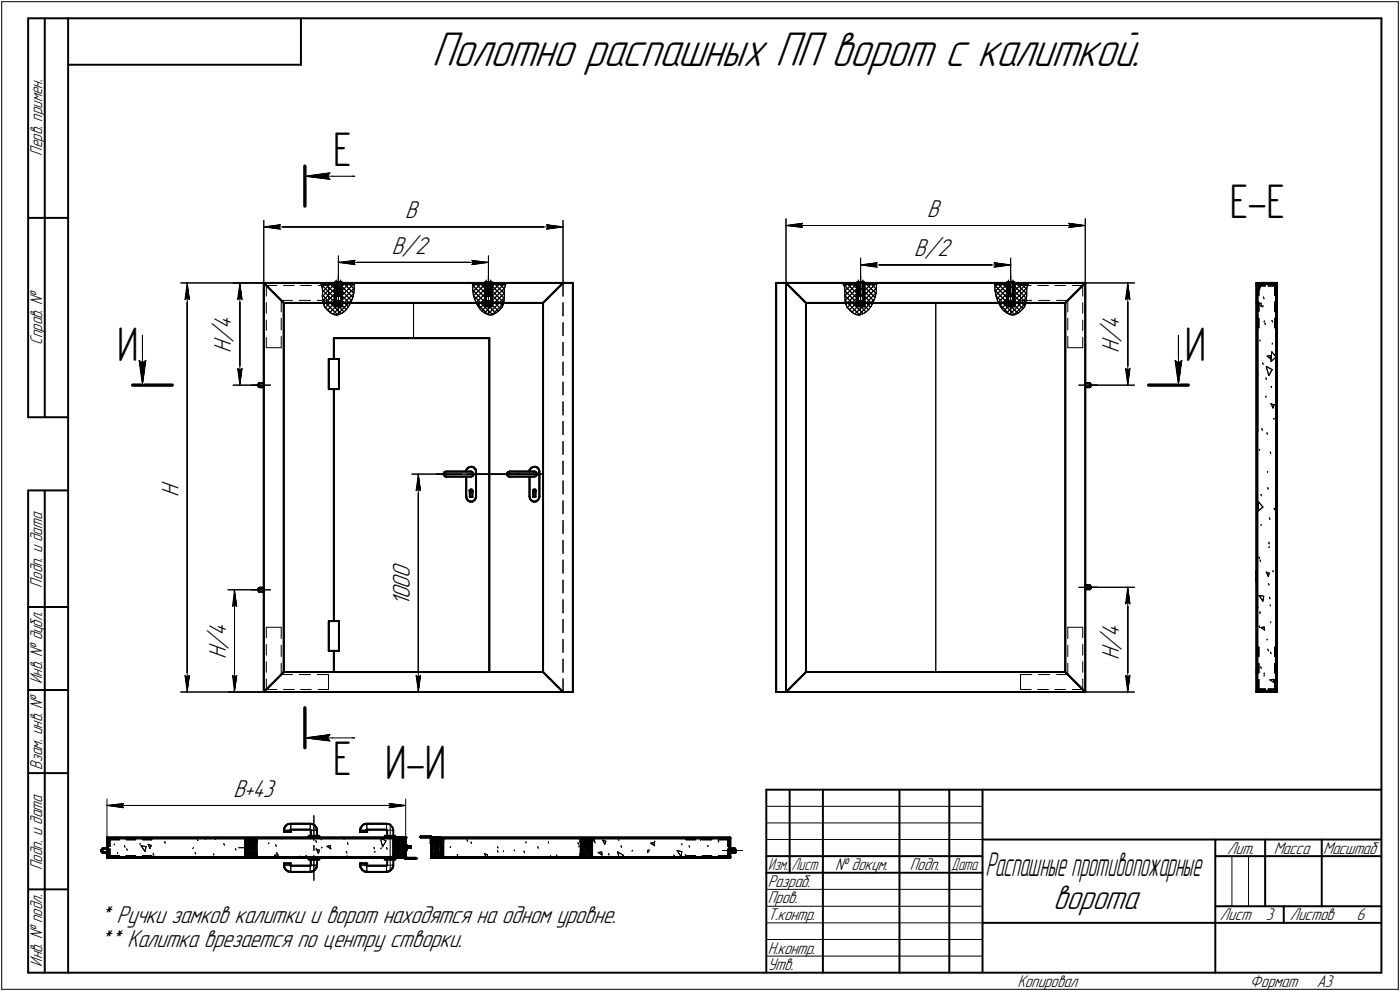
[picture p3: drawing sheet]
<svg xmlns="http://www.w3.org/2000/svg" width="421mm" height="298mm" viewBox="0 0 421 298" stroke-linecap="round" stroke-linejoin="round" font-family="sans-serif">
<defs><g id="words">
<text font-size="15.6" x="129.9" y="19.7">Полотно распашных ПП ворот с калиткой.</text>
<g font-size="14.6">
<text x="100.2" y="49.9">Е</text>
<text x="369.8" y="65.7">Е-Е</text>
<text x="35.2" y="108.6">И</text>
<text x="356.4" y="108.6">И</text>
<text x="100.2" y="233">Е ИИИИ----ИИИИ</text>
<text x="100.2" y="233">Е</text>
</g>
<text font-size="10.9" x="316.7" y="273.5">ворота</text>
<text font-size="10.6" x="296.4" y="263.5">Распашныепротивопожарные</text>
<g font-size="7.8">
<text x="121.8" y="65.7">В</text>
<text x="278.9" y="65.2">В</text>
<text x="117.9" y="76.4">В/2</text>
<text x="274.9" y="77">В/2</text>
<text x="69.5" y="99.1" transform="rotate(-90 69.5 99.1)">4</text>
<text x="336.6" y="99.1" transform="rotate(-90 336.6 99.1)">4</text>
<text x="69.5" y="106.1" transform="rotate(-90 69.5 106.1)">Н</text>
<text x="69.5" y="102.9" transform="rotate(-90 69.5 102.9)">/</text>
<text x="336.6" y="106.1" transform="rotate(-90 336.6 106.1)">Н</text>
<text x="336.6" y="102.9" transform="rotate(-90 336.6 102.9)">/</text>
<text x="53.8" y="149.5" transform="rotate(-90 53.8 149.5)">Н</text>
<text x="123.3" y="173.8" transform="rotate(-90 123.3 173.8)">0</text>
<text x="123.3" y="177" transform="rotate(-90 123.3 177)">0</text>
<text x="123.3" y="182.3" transform="rotate(-90 123.3 182.3)">1</text>
<text x="123.3" y="180.2" transform="rotate(-90 123.3 180.2)">0</text>
<text x="68" y="191.3" transform="rotate(-90 68 191.3)">4</text>
<text x="336.6" y="191.6" transform="rotate(-90 336.6 191.6)">4</text>
<text x="68" y="195.2" transform="rotate(-90 68 195.2)">/</text>
<text x="336.6" y="195.4" transform="rotate(-90 336.6 195.4)">/</text>
<text x="68" y="198.3" transform="rotate(-90 68 198.3)">Н</text>
<text x="336.6" y="198.6" transform="rotate(-90 336.6 198.6)">Н</text>
<text x="70.2" y="239.7">В+43</text>
<text x="29.8" y="277.6">* Ручки замков калитки и ворот находятся на одном уровне.</text>
<text x="29.8" y="284.8">** Калитка врезается по центру створки.</text>
</g>
<g font-size="5.4">
<text x="12.7" y="46.8" transform="rotate(-90 12.7 46.8)">Перв. примен.</text>
<text x="12.7" y="103.7" transform="rotate(-90 12.7 103.7)">Справ. №</text>
<text x="12.7" y="176.7" transform="rotate(-90 12.7 176.7)">Подп. и дата</text>
<text x="12.7" y="205.7" transform="rotate(-90 12.7 205.7)">Инв. № дубл.</text>
<text x="12.7" y="231.5" transform="rotate(-90 12.7 231.5)">Взам. инв. №</text>
<text x="369.1" y="256.7">Лит.</text>
<text x="383.1" y="256.7">Масса</text>
<text x="397.9" y="256.7">Масштаб</text>
<text x="12.7" y="261.6" transform="rotate(-90 12.7 261.6)">Подп. и дата</text>
<text x="251.2" y="261.7">№ докум.</text>
<text x="273.6" y="261.7">Подп.</text>
<text x="231" y="266.7">Разраб.</text>
<text x="231" y="271.7">Пров.</text>
<text x="231" y="276.7">Т.контр.</text>
<text x="366.9" y="276.7">Лист</text>
<text x="380.7" y="276.7">3</text>
<text x="387.9" y="276.7">Листов</text>
<text x="408" y="276.7">6</text>
<text x="231" y="286.8">Н.контр.</text>
<text x="12.7" y="290.7" transform="rotate(-90 12.7 290.7)">Инв. № подл.</text>
<text x="231" y="291.8">Утв.</text>
<text x="306" y="296.8">Копировал</text>
<text x="375.9" y="296.8">Формат</text>
<text x="396" y="296.8">A3</text>
</g>
<g font-size="5.3">
<text x="231.1" y="261.7">Изм.</text>
<text x="238.1" y="261.7">Лист</text>
<text x="286.1" y="261.7">Дата</text>
</g>
</g></defs>
<g fill="#fff" stroke="#fff" stroke-width=".3">
<path d="M29.8 272.1h155.2zM29.8 272.2h155.2zM29.8 272.3h155.2zM29.8 272.4h155.2zM29.8 272.5h155.2zM29.8 272.5h155.2zM29.8 272.6h155.2zM29.8 272.7h155.2zM29.8 272.8h155.2zM29.8 272.9h155.2zM29.8 273h155.2zM29.8 273h155.2zM29.8 273.1h155.2zM29.8 273.2h155.2zM29.8 273.3h155.2zM29.8 273.4h155.2zM29.8 273.5h155.2zM29.8 273.6h155.2zM29.8 273.6h155.2zM29.8 273.7h155.2zM29.8 273.8h155.2zM29.8 273.9h155.2zM29.8 274h155.2zM29.8 274.1h155.2zM29.8 274.2h155.2zM29.8 274.2h155.2zM29.8 274.3h155.2zM29.8 274.4h155.2zM29.8 274.5h155.2zM29.8 274.6h155.2zM29.8 274.7h155.2zM29.8 274.7h155.2zM29.8 274.8h155.2zM29.8 274.9h155.2zM29.8 275h155.2zM29.8 275.1h155.2zM29.8 275.2h155.2zM29.8 275.3h155.2zM29.8 275.3h155.2zM29.8 275.4h155.2zM29.8 275.5h155.2zM29.8 275.6h155.2zM29.8 275.7h155.2zM29.8 275.8h155.2zM29.8 275.8h155.2zM29.8 275.9h155.2zM29.8 276h155.2zM29.8 276.1h155.2zM29.8 276.2h155.2zM29.8 276.3h155.2zM29.8 276.4h155.2zM29.8 276.4h155.2zM29.8 276.5h155.2zM29.8 276.6h155.2zM29.8 276.7h155.2zM29.8 276.8h155.2zM29.8 276.9h155.2zM29.8 276.9h155.2zM29.8 277h155.2zM29.8 277.1h155.2zM29.8 277.2h155.2zM29.8 277.3h155.2zM29.8 277.4h155.2zM29.8 277.5h155.2zM29.8 277.5h155.2zM29.8 277.6h155.2zM29.8 277.7h155.2zM29.8 277.8h155.2zM29.8 277.9h155.2zM29.8 278h155.2zM29.8 278h155.2zM29.8 278.1h155.2zM29.8 278.2h155.2zM29.8 278.3h155.2zM29.8 278.4h155.2zM29.8 278.5h155.2zM29.8 278.6h155.2zM29.8 278.6h155.2zM29.8 278.7h155.2zM29.8 278.8h155.2zM29.8 278.9h155.2zM29.8 279h155.2zM29.8 279.1h155.2zM29.8 279.1h155.2z"/>
<path d="M29.8 279.2h108.9zM29.8 279.3h108.9zM29.8 279.4h108.9zM29.8 279.5h108.9zM29.8 279.6h108.9zM29.8 279.7h108.9zM29.8 279.7h108.9zM29.8 279.8h108.9zM29.8 279.9h108.9zM29.8 280h108.9zM29.8 280.1h108.9zM29.8 280.2h108.9zM29.8 280.2h108.9zM29.8 280.3h108.9zM29.8 280.4h108.9zM29.8 280.5h108.9zM29.8 280.6h108.9zM29.8 280.7h108.9zM29.8 280.8h108.9zM29.8 280.8h108.9zM29.8 280.9h108.9zM29.8 281h108.9zM29.8 281.1h108.9zM29.8 281.2h108.9zM29.8 281.3h108.9zM29.8 281.3h108.9zM29.8 281.4h108.9zM29.8 281.5h108.9zM29.8 281.6h108.9zM29.8 281.7h108.9zM29.8 281.8h108.9zM29.8 281.9h108.9zM29.8 281.9h108.9zM29.8 282h108.9zM29.8 282.1h108.9zM29.8 282.2h108.9zM29.8 282.3h108.9zM29.8 282.4h108.9zM29.8 282.4h108.9zM29.8 282.5h108.9zM29.8 282.6h108.9zM29.8 282.7h108.9zM29.8 282.8h108.9zM29.8 282.9h108.9zM29.8 283h108.9zM29.8 283h108.9zM29.8 283.1h108.9zM29.8 283.2h108.9zM29.8 283.3h108.9zM29.8 283.4h108.9zM29.8 283.5h108.9zM29.8 283.5h108.9zM29.8 283.6h108.9zM29.8 283.7h108.9zM29.8 283.8h108.9zM29.8 283.9h108.9zM29.8 284h108.9zM29.8 284.1h108.9zM29.8 284.1h108.9zM29.8 284.2h108.9zM29.8 284.3h108.9zM29.8 284.4h108.9zM29.8 284.5h108.9zM29.8 284.6h108.9zM29.8 284.6h108.9zM29.8 284.7h108.9zM29.8 284.8h108.9zM29.8 284.9h108.9zM29.8 285h108.9zM29.8 285.1h108.9zM29.8 285.2h108.9zM29.8 285.2h108.9zM29.8 285.3h108.9zM29.8 285.4h108.9zM29.8 285.5h108.9zM29.8 285.6h108.9zM29.8 285.7h108.9zM29.8 285.7h108.9zM29.8 285.8h108.9zM29.8 285.9h108.9zM29.8 286h108.9zM29.8 286.1h108.9zM29.8 286.2h108.9zM29.8 286.3h108.9z"/>
<path d="M129.9 8.6h212.5zM129.9 8.6h212.5zM129.9 8.7h212.5zM129.9 8.8h212.5zM129.9 8.9h212.5zM129.9 9h212.5zM129.9 9.1h212.5zM129.9 9.1h212.5zM129.9 9.2h212.5zM129.9 9.3h212.5zM129.9 9.4h212.5zM129.9 9.5h212.5zM129.9 9.6h212.5zM129.9 9.7h212.5zM129.9 9.7h212.5zM129.9 9.8h212.5zM129.9 9.9h212.5zM129.9 10h212.5zM129.9 10.1h212.5zM129.9 10.2h212.5zM129.9 10.2h212.5zM129.9 10.3h212.5zM129.9 10.4h212.5zM129.9 10.5h212.5zM129.9 10.6h212.5zM129.9 10.7h212.5zM129.9 10.8h212.5zM129.9 10.8h212.5zM129.9 10.9h212.5zM129.9 11h212.5zM129.9 11.1h212.5zM129.9 11.2h212.5zM129.9 11.3h212.5zM129.9 11.3h212.5zM129.9 11.4h212.5zM129.9 11.5h212.5zM129.9 11.6h212.5zM129.9 11.7h212.5zM129.9 11.8h212.5zM129.9 11.9h212.5zM129.9 11.9h212.5zM129.9 12h212.5zM129.9 12.1h212.5zM129.9 12.2h212.5zM129.9 12.3h212.5zM129.9 12.4h212.5zM129.9 12.4h212.5zM129.9 12.5h212.5zM129.9 12.6h212.5zM129.9 12.7h212.5zM129.9 12.8h212.5zM129.9 12.9h212.5zM129.9 13h212.5zM129.9 13h212.5zM129.9 13.1h212.5zM129.9 13.2h212.5zM129.9 13.3h212.5zM129.9 13.4h212.5zM129.9 13.5h212.5zM129.9 13.5h212.5zM129.9 13.6h212.5zM129.9 13.7h212.5zM129.9 13.8h212.5zM129.9 13.9h212.5zM129.9 14h212.5zM129.9 14.1h212.5zM129.9 14.1h212.5zM129.9 14.2h212.5zM129.9 14.3h212.5zM129.9 14.4h212.5zM129.9 14.5h212.5zM129.9 14.6h212.5zM129.9 14.6h212.5zM129.9 14.7h212.5zM129.9 14.8h212.5zM129.9 14.9h212.5zM129.9 15h212.5zM129.9 15.1h212.5zM129.9 15.2h212.5zM129.9 15.2h212.5zM129.9 15.3h212.5zM129.9 15.4h212.5zM129.9 15.5h212.5zM129.9 15.6h212.5zM129.9 15.7h212.5zM129.9 15.7h212.5zM129.9 15.8h212.5zM129.9 15.9h212.5zM129.9 16h212.5zM129.9 16.1h212.5zM129.9 16.2h212.5zM129.9 16.3h212.5zM129.9 16.3h212.5zM129.9 16.4h212.5zM129.9 16.5h212.5zM129.9 16.6h212.5zM129.9 16.7h212.5zM129.9 16.8h212.5zM129.9 16.8h212.5zM129.9 16.9h212.5zM129.9 17h212.5zM129.9 17.1h212.5zM129.9 17.2h212.5zM129.9 17.3h212.5zM129.9 17.4h212.5zM129.9 17.4h212.5zM129.9 17.5h212.5zM129.9 17.6h212.5zM129.9 17.7h212.5zM129.9 17.8h212.5zM129.9 17.9h212.5zM129.9 17.9h212.5zM129.9 18h212.5zM129.9 18.1h212.5zM129.9 18.2h212.5zM129.9 18.3h212.5zM129.9 18.4h212.5zM129.9 18.5h212.5zM129.9 18.5h212.5zM129.9 18.6h212.5zM129.9 18.7h212.5zM129.9 18.8h212.5zM129.9 18.9h212.5zM129.9 19h212.5zM129.9 19h212.5zM129.9 19.1h212.5zM129.9 19.2h212.5zM129.9 19.3h212.5zM129.9 19.4h212.5zM129.9 19.5h212.5zM129.9 19.6h212.5zM129.9 19.6h212.5zM129.9 19.7h212.5zM129.9 19.8h212.5zM129.9 19.9h212.5zM129.9 20h212.5zM129.9 20.1h212.5zM129.9 20.2h212.5zM129.9 20.2h212.5zM129.9 20.3h212.5zM129.9 20.4h212.5zM129.9 20.5h212.5zM129.9 20.6h212.5zM129.9 20.7h212.5zM129.9 20.7h212.5zM129.9 20.8h212.5zM129.9 20.9h212.5zM129.9 21h212.5zM129.9 21.1h212.5zM129.9 21.2h212.5zM129.9 21.3h212.5zM129.9 21.3h212.5zM129.9 21.4h212.5zM129.9 21.5h212.5zM129.9 21.6h212.5zM129.9 21.7h212.5zM129.9 21.8h212.5zM129.9 21.8h212.5zM129.9 21.9h212.5zM129.9 22h212.5zM129.9 22.1h212.5zM129.9 22.2h212.5zM129.9 22.3h212.5zM129.9 22.4h212.5zM129.9 22.4h212.5zM129.9 22.5h212.5zM129.9 22.6h212.5zM129.9 22.7h212.5zM129.9 22.8h212.5z"/>
<path d="M29.8 272.1h155.2zM29.8 272.2h155.2zM29.8 272.3h155.2zM29.8 272.4h155.2zM29.8 272.5h155.2zM29.8 272.5h155.2zM29.8 272.6h155.2zM29.8 272.7h155.2zM29.8 272.8h155.2zM29.8 272.9h155.2zM29.8 273h155.2zM29.8 273h155.2zM29.8 273.1h155.2zM29.8 273.2h155.2zM29.8 273.3h155.2zM29.8 273.4h155.2zM29.8 273.5h155.2zM29.8 273.6h155.2zM29.8 273.6h155.2zM29.8 273.7h155.2zM29.8 273.8h155.2zM29.8 273.9h155.2zM29.8 274h155.2zM29.8 274.1h155.2zM29.8 274.2h155.2zM29.8 274.2h155.2zM29.8 274.3h155.2zM29.8 274.4h155.2zM29.8 274.5h155.2zM29.8 274.6h155.2zM29.8 274.7h155.2zM29.8 274.7h155.2zM29.8 274.8h155.2zM29.8 274.9h155.2zM29.8 275h155.2zM29.8 275.1h155.2zM29.8 275.2h155.2zM29.8 275.3h155.2zM29.8 275.3h155.2zM29.8 275.4h155.2zM29.8 275.5h155.2zM29.8 275.6h155.2zM29.8 275.7h155.2zM29.8 275.8h155.2zM29.8 275.8h155.2zM29.8 275.9h155.2zM29.8 276h155.2zM29.8 276.1h155.2zM29.8 276.2h155.2zM29.8 276.3h155.2zM29.8 276.4h155.2zM29.8 276.4h155.2zM29.8 276.5h155.2zM29.8 276.6h155.2zM29.8 276.7h155.2zM29.8 276.8h155.2zM29.8 276.9h155.2zM29.8 276.9h155.2zM29.8 277h155.2zM29.8 277.1h155.2zM29.8 277.2h155.2zM29.8 277.3h155.2zM29.8 277.4h155.2zM29.8 277.5h155.2zM29.8 277.5h155.2zM29.8 277.6h155.2zM29.8 277.7h155.2zM29.8 277.8h155.2zM29.8 277.9h155.2zM29.8 278h155.2zM29.8 278h155.2zM29.8 278.1h155.2zM29.8 278.2h155.2zM29.8 278.3h155.2zM29.8 278.4h155.2zM29.8 278.5h155.2zM29.8 278.6h155.2zM29.8 278.6h155.2zM29.8 278.7h155.2zM29.8 278.8h155.2zM29.8 278.9h155.2zM29.8 279h155.2zM29.8 279.1h155.2zM29.8 279.1h155.2z"/>
<path d="M29.8 279.2h108.9zM29.8 279.3h108.9zM29.8 279.4h108.9zM29.8 279.5h108.9zM29.8 279.6h108.9zM29.8 279.7h108.9zM29.8 279.7h108.9zM29.8 279.8h108.9zM29.8 279.9h108.9zM29.8 280h108.9zM29.8 280.1h108.9zM29.8 280.2h108.9zM29.8 280.2h108.9zM29.8 280.3h108.9zM29.8 280.4h108.9zM29.8 280.5h108.9zM29.8 280.6h108.9zM29.8 280.7h108.9zM29.8 280.8h108.9zM29.8 280.8h108.9zM29.8 280.9h108.9zM29.8 281h108.9zM29.8 281.1h108.9zM29.8 281.2h108.9zM29.8 281.3h108.9zM29.8 281.3h108.9zM29.8 281.4h108.9zM29.8 281.5h108.9zM29.8 281.6h108.9zM29.8 281.7h108.9zM29.8 281.8h108.9zM29.8 281.9h108.9zM29.8 281.9h108.9zM29.8 282h108.9zM29.8 282.1h108.9zM29.8 282.2h108.9zM29.8 282.3h108.9zM29.8 282.4h108.9zM29.8 282.4h108.9zM29.8 282.5h108.9zM29.8 282.6h108.9zM29.8 282.7h108.9zM29.8 282.8h108.9zM29.8 282.9h108.9zM29.8 283h108.9zM29.8 283h108.9zM29.8 283.1h108.9zM29.8 283.2h108.9zM29.8 283.3h108.9zM29.8 283.4h108.9zM29.8 283.5h108.9zM29.8 283.5h108.9zM29.8 283.6h108.9zM29.8 283.7h108.9zM29.8 283.8h108.9zM29.8 283.9h108.9zM29.8 284h108.9zM29.8 284.1h108.9zM29.8 284.1h108.9zM29.8 284.2h108.9zM29.8 284.3h108.9zM29.8 284.4h108.9zM29.8 284.5h108.9zM29.8 284.6h108.9zM29.8 284.6h108.9zM29.8 284.7h108.9zM29.8 284.8h108.9zM29.8 284.9h108.9zM29.8 285h108.9zM29.8 285.1h108.9zM29.8 285.2h108.9zM29.8 285.2h108.9zM29.8 285.3h108.9zM29.8 285.4h108.9zM29.8 285.5h108.9zM29.8 285.6h108.9zM29.8 285.7h108.9zM29.8 285.7h108.9zM29.8 285.8h108.9zM29.8 285.9h108.9zM29.8 286h108.9zM29.8 286.1h108.9zM29.8 286.2h108.9zM29.8 286.3h108.9z"/>
<path d="M56.2 85.3h.3zM56.2 85.4h.3zM56.2 85.5h.4zM56.1 85.6h.5zM56.1 85.7h.5zM56 85.8h.6zM56 85.9h.6zM56 85.9h.7zM56 86h.7zM56 86.1h.8zM56 86.2h.8zM55.9 86.3h.9zM55.9 86.4h1zM55.8 86.4h1.1zM55.8 86.5h1.2zM55.8 86.6h1.2zM55.7 86.7h1.4zM55.7 86.8h1.4zM55.6 86.9h1.5zM55.6 87h1.5zM55.6 87h1.5zM55.6 87.1h1.5zM55.6 87.2h1.5zM55.6 87.3h1.5zM55.6 87.4h1.5zM55.6 87.5h1.5zM55.5 87.5h1.7zM55.5 87.6h1.7zM55.5 87.7h1.7zM55.5 87.8h1.7zM55.5 87.9h1.7zM55.5 88h1.7zM55.5 88.1h1.7zM55.5 88.1h1.8zM55.5 88.2h1.8zM55.5 88.3h1.8zM55.5 88.4h1.8zM55.5 88.5h1.8zM55.5 88.6h1.8zM55.5 88.6h1.8zM55.4 88.7h1.9zM55.4 88.8h2zM55.4 88.9h2zM55.4 89h2zM55.4 89.1h2zM55.4 89.2h2zM55.4 89.2h2zM55.4 89.3h2zM55.3 89.4h2.2zM55.3 89.5h2.2zM55.3 89.6h2.2zM55.3 89.7h2.2zM55.3 89.7h2.2zM55.3 89.8h2.2zM55.3 89.9h2.2zM55.2 90h2.4zM55.2 90.1h2.4zM55.2 90.2h2.4zM55.2 90.3h2.4zM55.2 90.3h2.4zM55.2 90.4h2.4zM55.2 90.5h2.4z"/>
<path d="M55.1 202.6h2.5zM55.2 202.7h2.4zM55.2 202.8h2.4zM55.2 202.9h2.4zM55.2 202.9h2.4zM55.2 203h2.4zM55.2 203.1h2.4zM55.2 203.2h2.4zM55.3 203.3h2.2zM55.3 203.4h2.2zM55.3 203.5h2.2zM55.3 203.5h2.2zM55.3 203.6h2.2zM55.3 203.7h2.2zM55.3 203.8h2.2zM55.4 203.9h2zM55.4 204h2zM55.4 204h2zM55.4 204.1h2zM55.4 204.2h2zM55.4 204.3h2zM55.4 204.4h2zM55.4 204.5h1.9zM55.5 204.6h1.8zM55.5 204.6h1.8zM55.5 204.7h1.8zM55.5 204.8h1.8zM55.5 204.9h1.8zM55.5 205h1.8zM55.5 205.1h1.8zM55.5 205.1h1.7zM55.5 205.2h1.7zM55.5 205.3h1.7zM55.5 205.4h1.7zM55.5 205.5h1.7zM55.5 205.6h1.7zM55.5 205.7h1.7zM55.6 205.7h1.5zM55.6 205.8h1.5zM55.6 205.9h1.5zM55.6 206h1.5zM55.6 206.1h1.5zM55.6 206.2h1.5zM55.6 206.2h1.5zM55.6 206.3h1.5zM55.7 206.4h1.4zM55.7 206.5h1.4zM55.8 206.6h1.2zM55.8 206.7h1.2zM55.8 206.8h1.1zM55.9 206.8h1zM55.9 206.9h.9zM56 207h.8zM56 207.1h.8zM56 207.2h.7zM56 207.3h.7zM56 207.3h.6zM56 207.4h.6zM56.1 207.5h.5zM56.1 207.6h.5zM56.2 207.7h.4zM56.2 207.8h.3zM56.2 207.9h.3z"/>
<path d="M163.8 67.1h.8zM163.8 67.2h1.6zM163.8 67.3h2.3zM163.8 67.4h3.1zM163.8 67.5h3.8zM163.8 67.6h4zM163.8 67.6h4.2zM163.8 67.7h4.3zM163.8 67.8h4.6zM163.8 67.9h4.8zM163.8 68h4.9zM163.8 68.1h5.2zM163.8 68.2h5.4zM163.8 68.2h5.5zM163.8 68.3h5.4zM163.8 68.4h5.2zM163.8 68.5h4.9zM163.8 68.6h4.8zM163.8 68.7h4.6zM163.8 68.7h4.3zM163.8 68.8h4.2zM163.8 68.9h4zM163.8 69h3.8zM163.8 69.1h3.2zM163.8 69.2h2.6zM163.8 69.3h1.9zM163.8 69.3h1.3zM163.8 69.4h.7z"/>
<path d="M84.2 67.1h.6zM83.4 67.2h1.4zM82.6 67.3h2.2zM81.9 67.4h2.9zM81.1 67.5h3.7zM80.9 67.6h3.9zM80.8 67.6h4zM80.5 67.7h4.3zM80.3 67.8h4.5zM80.2 67.9h4.6zM79.9 68h4.9zM79.8 68.1h5zM79.6 68.2h5.2zM79.3 68.2h5.5zM79.6 68.3h5.2zM79.8 68.4h5zM79.9 68.5h4.9zM80.2 68.6h4.6zM80.3 68.7h4.5zM80.5 68.7h4.3zM80.8 68.8h4zM80.9 68.9h3.9zM81.1 69h3.7zM81.8 69.1h3zM82.4 69.2h2.4zM83 69.3h1.8zM83.7 69.3h1.1zM84.2 69.4h.6z"/>
<path d="M241.3 66.6h.6zM240.7 66.7h1.2zM240 66.8h1.9zM239.4 66.9h2.5zM238.8 67h3.1zM238.2 67.1h3.7zM238 67.1h3.9zM237.8 67.2h4.1zM237.6 67.3h4.3zM237.4 67.4h4.5zM237.2 67.5h4.7zM237 67.6h4.9zM236.8 67.6h5.1zM236.6 67.7h5.3zM236.4 67.8h5.5zM236.6 67.9h5.3zM236.9 68h5zM237.1 68.1h4.8zM237.3 68.2h4.6zM237.6 68.2h4.3zM237.7 68.3h4.2zM238 68.4h3.9zM238.2 68.5h3.7zM238.8 68.6h3.1zM239.4 68.7h2.5zM240 68.7h1.9zM240.7 68.8h1.2zM241.3 68.9h.6z"/>
<path d="M320.9 66.6h.7zM320.9 66.7h1.3zM320.9 66.8h1.8zM320.9 66.9h2.5zM320.9 67h3.1zM320.9 67.1h3.7zM320.9 67.1h4zM320.9 67.2h4.1zM320.9 67.3h4.3zM320.9 67.4h4.6zM320.9 67.5h4.7zM320.9 67.6h4.9zM320.9 67.6h5.2zM320.9 67.7h5.3zM320.9 67.8h5.5zM320.9 67.9h5.3zM320.9 68h5.1zM320.9 68.1h4.9zM320.9 68.2h4.6zM320.9 68.2h4.4zM320.9 68.3h4.2zM320.9 68.4h4zM320.9 68.5h3.7zM320.9 68.6h3.1zM320.9 68.7h2.5zM320.9 68.7h1.8zM320.9 68.8h1.3zM320.9 68.9h.7z"/>
<path d="M125.7 142.8h.3zM125.7 142.9h.3zM125.7 143h.4zM125.6 143.1h.5zM125.6 143.2h.5zM125.6 143.3h.6zM125.6 143.3h.6zM125.6 143.4h.6zM125.5 143.5h.7zM125.5 143.6h.8zM125.5 143.7h.8zM125.4 143.8h.9zM125.4 143.8h1zM125.3 143.9h1.1zM125.3 144h1.2zM125.3 144.1h1.2zM125.2 144.2h1.4zM125.2 144.3h1.4zM125.1 144.4h1.5zM125.1 144.4h1.6zM125.1 144.5h1.6zM125.1 144.6h1.6zM125.1 144.7h1.6zM125.1 144.8h1.6zM125.1 144.9h1.6zM125.1 144.9h1.6zM125.1 145h1.6zM125.1 145.1h1.6zM125.1 145.2h1.6zM125.1 145.3h1.6zM125.1 145.4h1.6zM125.1 145.5h1.6zM125.1 145.5h1.6zM125 145.6h1.8zM125 145.7h1.8zM125 145.8h1.8zM125 145.9h1.8zM125 146h1.8zM125 146h1.8zM125 146.1h1.8zM124.9 146.2h1.9zM124.9 146.3h2zM124.9 146.4h2zM124.9 146.5h2zM124.9 146.6h2zM124.9 146.6h2zM124.9 146.7h2zM124.9 146.8h2zM124.8 146.9h2.2zM124.8 147h2.2zM124.8 147.1h2.2zM124.8 147.2h2.2zM124.8 147.2h2.2zM124.8 147.3h2.2zM124.8 147.4h2.2zM124.7 147.5h2.4zM124.7 147.6h2.4zM124.7 147.7h2.4zM124.7 147.7h2.4zM124.7 147.8h2.4zM124.7 147.9h2.4zM124.7 148h2.4z"/>
<path d="M124.6 202.6h2.5zM124.7 202.7h2.4zM124.7 202.8h2.4zM124.7 202.9h2.4zM124.7 202.9h2.4zM124.7 203h2.4zM124.7 203.1h2.4zM124.7 203.2h2.4zM124.8 203.3h2.2zM124.8 203.4h2.2zM124.8 203.5h2.2zM124.8 203.5h2.2zM124.8 203.6h2.2zM124.8 203.7h2.2zM124.8 203.8h2.2zM124.9 203.9h2zM124.9 204h2zM124.9 204h2zM124.9 204.1h2zM124.9 204.2h2zM124.9 204.3h2zM124.9 204.4h2zM124.9 204.5h1.9zM125 204.6h1.8zM125 204.6h1.8zM125 204.7h1.8zM125 204.8h1.8zM125 204.9h1.8zM125 205h1.8zM125 205.1h1.8zM125.1 205.1h1.6zM125.1 205.2h1.6zM125.1 205.3h1.6zM125.1 205.4h1.6zM125.1 205.5h1.6zM125.1 205.6h1.6zM125.1 205.7h1.6zM125.1 205.7h1.6zM125.1 205.8h1.6zM125.1 205.9h1.6zM125.1 206h1.6zM125.1 206.1h1.6zM125.1 206.2h1.6zM125.1 206.2h1.6zM125.1 206.3h1.5zM125.2 206.4h1.4zM125.2 206.5h1.4zM125.3 206.6h1.2zM125.3 206.7h1.2zM125.3 206.8h1.1zM125.4 206.8h1zM125.4 206.9h.9zM125.5 207h.8zM125.5 207.1h.8zM125.5 207.2h.7zM125.6 207.3h.6zM125.6 207.3h.6zM125.6 207.4h.6zM125.6 207.5h.5zM125.6 207.6h.5zM125.7 207.7h.4zM125.7 207.8h.3zM125.7 207.9h.3z"/>
<path d="M70.4 177.6h.3zM70.4 177.7h.3zM70.4 177.8h.4zM70.4 177.9h.4zM70.4 178h.4zM70.3 178.1h.6zM70.3 178.1h.6zM70.3 178.2h.7zM70.2 178.3h.8zM70.2 178.4h.8zM70.2 178.5h.8zM70.1 178.6h.9zM70.1 178.6h1zM70 178.7h1.1zM70 178.8h1.2zM70 178.9h1.2zM69.9 179h1.4zM69.9 179.1h1.4zM69.8 179.2h1.5zM69.8 179.2h1.6zM69.8 179.3h1.6zM69.8 179.4h1.6zM69.8 179.5h1.6zM69.8 179.6h1.6zM69.8 179.7h1.6zM69.8 179.7h1.6zM69.8 179.8h1.7zM69.8 179.9h1.7zM69.8 180h1.7zM69.8 180.1h1.7zM69.8 180.2h1.7zM69.8 180.3h1.7zM69.8 180.3h1.7zM69.7 180.4h1.8zM69.7 180.5h1.8zM69.7 180.6h1.8zM69.7 180.7h1.8zM69.7 180.8h1.8zM69.7 180.8h1.8zM69.7 180.9h1.8zM69.6 181h1.9zM69.6 181.1h2zM69.6 181.2h2zM69.6 181.3h2zM69.6 181.4h2zM69.6 181.4h2zM69.6 181.5h2zM69.6 181.6h2zM69.5 181.7h2.2zM69.5 181.8h2.2zM69.5 181.9h2.2zM69.5 181.9h2.2zM69.5 182h2.2zM69.5 182.1h2.2zM69.5 182.2h2.2zM69.4 182.3h2.4zM69.4 182.4h2.4zM69.4 182.5h2.4zM69.4 182.5h2.4zM69.4 182.6h2.4zM69.4 182.7h2.4zM69.4 182.8h2.4z"/>
<path d="M69.3 202.6h2.5zM69.4 202.7h2.4zM69.4 202.8h2.4zM69.4 202.9h2.4zM69.4 202.9h2.4zM69.4 203h2.4zM69.4 203.1h2.4zM69.4 203.2h2.4zM69.5 203.3h2.2zM69.5 203.4h2.2zM69.5 203.5h2.2zM69.5 203.5h2.2zM69.5 203.6h2.2zM69.5 203.7h2.2zM69.5 203.8h2.2zM69.6 203.9h2zM69.6 204h2zM69.6 204h2zM69.6 204.1h2zM69.6 204.2h2zM69.6 204.3h2zM69.6 204.4h2zM69.6 204.5h1.9zM69.7 204.6h1.8zM69.7 204.6h1.8zM69.7 204.7h1.8zM69.7 204.8h1.8zM69.7 204.9h1.8zM69.7 205h1.8zM69.7 205.1h1.8zM69.8 205.1h1.7zM69.8 205.2h1.7zM69.8 205.3h1.7zM69.8 205.4h1.7zM69.8 205.5h1.7zM69.8 205.6h1.7zM69.8 205.7h1.7zM69.8 205.7h1.6zM69.8 205.8h1.6zM69.8 205.9h1.6zM69.8 206h1.6zM69.8 206.1h1.6zM69.8 206.2h1.6zM69.8 206.2h1.6zM69.8 206.3h1.5zM69.9 206.4h1.4zM69.9 206.5h1.4zM70 206.6h1.2zM70 206.7h1.2zM70 206.8h1.1zM70.1 206.8h1zM70.1 206.9h.9zM70.2 207h.8zM70.2 207.1h.8zM70.2 207.2h.8zM70.3 207.3h.7zM70.3 207.3h.6zM70.3 207.4h.6zM70.4 207.5h.4zM70.4 207.6h.4zM70.4 207.7h.4zM70.4 207.8h.3zM70.4 207.9h.3z"/>
<path d="M72.1 85.3h.2zM72.1 85.4h.2zM72 85.5h.4zM72 85.6h.4zM71.9 85.7h.5zM71.9 85.8h.6zM71.9 85.9h.6zM71.8 85.9h.8zM71.8 86h.8zM71.7 86.1h.9zM71.7 86.2h.9zM71.6 86.3h1zM71.6 86.4h1.1zM71.6 86.4h1.1zM71.5 86.5h1.3zM71.5 86.6h1.3zM71.5 86.7h1.4zM71.5 86.8h1.4zM71.4 86.9h1.5zM71.4 87h1.6zM71.4 87h1.6zM71.4 87.1h1.6zM71.4 87.2h1.6zM71.4 87.3h1.6zM71.4 87.4h1.6zM71.4 87.5h1.6zM71.3 87.5h1.7zM71.3 87.6h1.8zM71.3 87.7h1.8zM71.3 87.8h1.8zM71.3 87.9h1.8zM71.3 88h1.8zM71.3 88.1h1.8zM71.2 88.1h1.9zM71.2 88.2h1.9zM71.2 88.3h1.9zM71.2 88.4h2zM71.2 88.5h2zM71.2 88.6h2zM71.2 88.6h2zM71.1 88.7h2.1zM71.1 88.8h2.1zM71.1 88.9h2.1zM71.1 89h2.1zM71.1 89.1h2.1zM71.1 89.2h2.1zM71.1 89.2h2.1zM71.1 89.3h2.1zM71 89.4h2.2zM71 89.5h2.2zM71 89.6h2.2zM71 89.7h2.2zM71 89.7h2.2zM71 89.8h2.2zM71 89.9h2.3zM71 90h2.3zM71 90.1h2.3zM71 90.2h2.3zM71 90.3h2.3zM71 90.3h2.3zM71 90.4h2.3zM71 90.5h2.3z"/>
<path d="M70.9 110.3h2.4zM71 110.4h2.3zM71 110.5h2.3zM71 110.6h2.3zM71 110.7h2.3zM71 110.7h2.3zM71 110.8h2.3zM71 110.9h2.3zM71 111h2.3zM71 111.1h2.2zM71 111.2h2.2zM71 111.3h2.2zM71 111.3h2.2zM71 111.4h2.2zM71 111.5h2.2zM71.1 111.6h2.1zM71.1 111.7h2.1zM71.1 111.8h2.1zM71.1 111.8h2.1zM71.1 111.9h2.1zM71.1 112h2.1zM71.1 112.1h2.1zM71.1 112.2h2.1zM71.2 112.3h2zM71.2 112.4h2zM71.2 112.4h2zM71.2 112.5h2zM71.2 112.6h1.9zM71.2 112.7h1.9zM71.2 112.8h1.9zM71.3 112.9h1.8zM71.3 112.9h1.8zM71.3 113h1.8zM71.3 113.1h1.8zM71.3 113.2h1.8zM71.3 113.3h1.8zM71.3 113.4h1.7zM71.4 113.5h1.6zM71.4 113.5h1.6zM71.4 113.6h1.6zM71.4 113.7h1.6zM71.4 113.8h1.6zM71.4 113.9h1.6zM71.4 114h1.6zM71.4 114h1.5zM71.5 114.1h1.4zM71.5 114.2h1.4zM71.5 114.3h1.3zM71.5 114.4h1.3zM71.6 114.5h1.1zM71.6 114.6h1.1zM71.6 114.6h1zM71.7 114.7h.9zM71.7 114.8h.9zM71.8 114.9h.8zM71.8 115h.8zM71.9 115.1h.6zM71.9 115.1h.6zM71.9 115.2h.5zM72 115.3h.4zM72 115.4h.4zM72.1 115.5h.2zM72.1 115.6h.2z"/>
<path d="M339.1 85.3h.2zM339.1 85.4h.2zM339 85.5h.4zM339 85.6h.4zM338.9 85.7h.5zM338.9 85.8h.6zM338.9 85.9h.6zM338.8 85.9h.8zM338.8 86h.8zM338.8 86.1h.9zM338.8 86.2h.9zM338.7 86.3h1zM338.7 86.4h1.1zM338.7 86.4h1.1zM338.6 86.5h1.3zM338.6 86.6h1.3zM338.5 86.7h1.4zM338.5 86.8h1.4zM338.4 86.9h1.5zM338.4 87h1.6zM338.4 87h1.6zM338.4 87.1h1.6zM338.4 87.2h1.6zM338.4 87.3h1.6zM338.4 87.4h1.6zM338.4 87.5h1.6zM338.4 87.5h1.7zM338.3 87.6h1.8zM338.3 87.7h1.8zM338.3 87.8h1.8zM338.3 87.9h1.8zM338.3 88h1.8zM338.3 88.1h1.8zM338.3 88.1h1.9zM338.3 88.2h1.9zM338.3 88.3h1.9zM338.2 88.4h2zM338.2 88.5h2zM338.2 88.6h2zM338.2 88.6h2zM338.2 88.7h2zM338.2 88.8h2.1zM338.2 88.9h2.1zM338.2 89h2.1zM338.2 89.1h2.1zM338.2 89.2h2.1zM338.2 89.2h2.1zM338.2 89.3h2.1zM338.2 89.4h2.2zM338.2 89.5h2.2zM338.2 89.6h2.2zM338.2 89.7h2.2zM338.2 89.7h2.2zM338.2 89.8h2.2zM338.1 89.9h2.3zM338.1 90h2.3zM338.1 90.1h2.3zM338.1 90.2h2.3zM338.1 90.3h2.3zM338.1 90.3h2.3zM338.1 90.4h2.3zM338.1 90.5h2.3z"/>
<path d="M338 110.3h2.4zM338.1 110.4h2.3zM338.1 110.5h2.3zM338.1 110.6h2.3zM338.1 110.7h2.3zM338.1 110.7h2.3zM338.1 110.8h2.3zM338.1 110.9h2.3zM338.1 111h2.3zM338.2 111.1h2.2zM338.2 111.2h2.2zM338.2 111.3h2.2zM338.2 111.3h2.2zM338.2 111.4h2.2zM338.2 111.5h2.2zM338.2 111.6h2.1zM338.2 111.7h2.1zM338.2 111.8h2.1zM338.2 111.8h2.1zM338.2 111.9h2.1zM338.2 112h2.1zM338.2 112.1h2.1zM338.2 112.2h2zM338.2 112.3h2zM338.2 112.4h2zM338.2 112.4h2zM338.2 112.5h2zM338.3 112.6h1.9zM338.3 112.7h1.9zM338.3 112.8h1.9zM338.3 112.9h1.8zM338.3 112.9h1.8zM338.3 113h1.8zM338.3 113.1h1.8zM338.3 113.2h1.8zM338.3 113.3h1.8zM338.4 113.4h1.7zM338.4 113.5h1.6zM338.4 113.5h1.6zM338.4 113.6h1.6zM338.4 113.7h1.6zM338.4 113.8h1.6zM338.4 113.9h1.6zM338.4 114h1.6zM338.4 114h1.5zM338.5 114.1h1.4zM338.5 114.2h1.4zM338.6 114.3h1.3zM338.6 114.4h1.3zM338.7 114.5h1.1zM338.7 114.6h1.1zM338.7 114.6h1zM338.8 114.7h.9zM338.8 114.8h.9zM338.8 114.9h.8zM338.8 115h.8zM338.9 115.1h.6zM338.9 115.1h.6zM338.9 115.2h.5zM339 115.3h.4zM339 115.4h.4zM339.1 115.5h.2zM339.1 115.6h.2z"/>
<path d="M339.1 176.9h.2zM339.1 177h.2zM339 177h.4zM339 177.1h.4zM338.9 177.2h.5zM338.9 177.3h.6zM338.9 177.4h.6zM338.8 177.5h.8zM338.8 177.5h.8zM338.8 177.6h.9zM338.8 177.7h.9zM338.7 177.8h1zM338.7 177.9h1.1zM338.7 178h1.1zM338.6 178.1h1.3zM338.6 178.1h1.3zM338.5 178.2h1.4zM338.5 178.3h1.4zM338.4 178.4h1.5zM338.4 178.5h1.6zM338.4 178.6h1.6zM338.4 178.6h1.6zM338.4 178.7h1.6zM338.4 178.8h1.6zM338.4 178.9h1.6zM338.4 179h1.6zM338.4 179.1h1.7zM338.3 179.2h1.8zM338.3 179.2h1.8zM338.3 179.3h1.8zM338.3 179.4h1.8zM338.3 179.5h1.8zM338.3 179.6h1.8zM338.3 179.7h1.9zM338.3 179.7h1.9zM338.3 179.8h1.9zM338.2 179.9h2zM338.2 180h2zM338.2 180.1h2zM338.2 180.2h2zM338.2 180.3h2zM338.2 180.3h2.1zM338.2 180.4h2.1zM338.2 180.5h2.1zM338.2 180.6h2.1zM338.2 180.7h2.1zM338.2 180.8h2.1zM338.2 180.8h2.1zM338.2 180.9h2.2zM338.2 181h2.2zM338.2 181.1h2.2zM338.2 181.2h2.2zM338.2 181.3h2.2zM338.2 181.4h2.2zM338.1 181.4h2.3zM338.1 181.5h2.3zM338.1 181.6h2.3zM338.1 181.7h2.3zM338.1 181.8h2.3zM338.1 181.9h2.3zM338.1 181.9h2.3zM338.1 182h2.3z"/>
<path d="M338 202.6h2.4zM338.1 202.7h2.3zM338.1 202.8h2.3zM338.1 202.9h2.3zM338.1 202.9h2.3zM338.1 203h2.3zM338.1 203.1h2.3zM338.1 203.2h2.3zM338.1 203.3h2.3zM338.2 203.4h2.2zM338.2 203.5h2.2zM338.2 203.5h2.2zM338.2 203.6h2.2zM338.2 203.7h2.2zM338.2 203.8h2.2zM338.2 203.9h2.1zM338.2 204h2.1zM338.2 204h2.1zM338.2 204.1h2.1zM338.2 204.2h2.1zM338.2 204.3h2.1zM338.2 204.4h2.1zM338.2 204.5h2zM338.2 204.6h2zM338.2 204.6h2zM338.2 204.7h2zM338.2 204.8h2zM338.3 204.9h1.9zM338.3 205h1.9zM338.3 205.1h1.9zM338.3 205.1h1.8zM338.3 205.2h1.8zM338.3 205.3h1.8zM338.3 205.4h1.8zM338.3 205.5h1.8zM338.3 205.6h1.8zM338.4 205.7h1.7zM338.4 205.7h1.6zM338.4 205.8h1.6zM338.4 205.9h1.6zM338.4 206h1.6zM338.4 206.1h1.6zM338.4 206.2h1.6zM338.4 206.2h1.6zM338.4 206.3h1.5zM338.5 206.4h1.4zM338.5 206.5h1.4zM338.6 206.6h1.3zM338.6 206.7h1.3zM338.7 206.8h1.1zM338.7 206.8h1.1zM338.7 206.9h1zM338.8 207h.9zM338.8 207.1h.9zM338.8 207.2h.8zM338.8 207.3h.8zM338.9 207.3h.6zM338.9 207.4h.6zM338.9 207.5h.5zM339 207.6h.4zM339 207.7h.4zM339.1 207.8h.2zM339.1 207.9h.2z"/>
<path d="M298.4 78.5h.7zM298.4 78.6h1.3zM298.4 78.7h1.9zM298.4 78.7h2.6zM298.4 78.8h3.2zM298.4 78.9h3.8zM298.4 79h4zM298.4 79.1h4.2zM298.4 79.2h4.4zM298.4 79.2h4.6zM298.4 79.3h4.8zM298.4 79.4h5zM298.4 79.5h5.2zM298.4 79.6h5.4zM298.4 79.7h5.6zM298.4 79.8h5.4zM298.4 79.8h5.2zM298.4 79.9h5zM298.4 80h4.8zM298.4 80.1h4.6zM298.4 80.2h4.4zM298.4 80.3h4.2zM298.4 80.3h4zM298.4 80.4h3.8zM298.4 80.5h3.1zM298.4 80.6h2.3zM298.4 80.7h1.6zM298.4 80.8h.8z"/>
<path d="M263.7 78.5h.6zM263.1 78.6h1.2zM262.5 78.7h1.8zM261.9 78.7h2.4zM261.3 78.8h3zM260.6 78.9h3.7zM260.4 79h3.9zM260.3 79.1h4zM260 79.2h4.3zM259.8 79.2h4.5zM259.7 79.3h4.6zM259.4 79.4h4.9zM259.2 79.5h5.1zM259.1 79.6h5.2zM258.8 79.7h5.5zM259.1 79.8h5.2zM259.2 79.8h5.1zM259.4 79.9h4.9zM259.7 80h4.6zM259.8 80.1h4.5zM260 80.2h4.3zM260.3 80.3h4zM260.4 80.3h3.9zM260.6 80.4h3.7zM261.4 80.5h2.9zM262.1 80.6h2.2zM262.9 80.7h1.4zM263.7 80.8h.6z"/>
<path d="M141.4 77.8h.7zM141.4 77.9h1.3zM141.4 78h1.9zM141.4 78.1h2.5zM141.4 78.1h3.1zM141.4 78.2h3.7zM141.4 78.3h4zM141.4 78.4h4.2zM141.4 78.5h4.4zM141.4 78.6h4.6zM141.4 78.7h4.9zM141.4 78.7h5.1zM141.4 78.8h5.3zM141.4 78.9h5.5zM141.4 79h5.3zM141.4 79.1h5.2zM141.4 79.2h4.9zM141.4 79.2h4.7zM141.4 79.3h4.6zM141.4 79.4h4.3zM141.4 79.5h4.1zM141.4 79.6h4zM141.4 79.7h3.7zM141.4 79.8h3.1zM141.4 79.8h2.5zM141.4 79.9h1.9zM141.4 80h1.3zM141.4 80.1h.7z"/>
<path d="M106.7 77.8h.6zM106.1 77.9h1.2zM105.4 78h1.9zM104.8 78.1h2.5zM104.2 78.1h3.1zM103.5 78.2h3.8zM103.4 78.3h3.9zM103.1 78.4h4.2zM103 78.5h4.3zM102.7 78.6h4.6zM102.4 78.7h4.9zM102.3 78.7h5zM102 78.8h5.3zM101.8 78.9h5.5zM102 79h5.3zM102.2 79.1h5.1zM102.4 79.2h4.9zM102.6 79.2h4.7zM102.8 79.3h4.5zM103 79.4h4.3zM103.2 79.5h4.1zM103.4 79.6h3.9zM103.5 79.7h3.8zM104.2 79.8h3.1zM104.8 79.8h2.5zM105.4 79.9h1.9zM106.1 80h1.2zM106.7 80.1h.6z"/>
<path d="M56.2 85.3h.3zM56.2 85.4h.3zM56.2 85.5h.4zM56.1 85.6h.5zM56.1 85.7h.5zM56 85.8h.6zM56 85.9h.6zM56 85.9h.7zM56 86h.7zM56 86.1h.8zM56 86.2h.8zM55.9 86.3h.9zM55.9 86.4h1zM55.8 86.4h1.1zM55.8 86.5h1.2zM55.8 86.6h1.2zM55.7 86.7h1.4zM55.7 86.8h1.4zM55.6 86.9h1.5zM55.6 87h1.5zM55.6 87h1.5zM55.6 87.1h1.5zM55.6 87.2h1.5zM55.6 87.3h1.5zM55.6 87.4h1.5zM55.6 87.5h1.5zM55.5 87.5h1.7zM55.5 87.6h1.7zM55.5 87.7h1.7zM55.5 87.8h1.7zM55.5 87.9h1.7zM55.5 88h1.7zM55.5 88.1h1.7zM55.5 88.1h1.8zM55.5 88.2h1.8zM55.5 88.3h1.8zM55.5 88.4h1.8zM55.5 88.5h1.8zM55.5 88.6h1.8zM55.5 88.6h1.8zM55.4 88.7h1.9zM55.4 88.8h2zM55.4 88.9h2zM55.4 89h2zM55.4 89.1h2zM55.4 89.2h2zM55.4 89.2h2zM55.4 89.3h2zM55.3 89.4h2.2zM55.3 89.5h2.2zM55.3 89.6h2.2zM55.3 89.7h2.2zM55.3 89.7h2.2zM55.3 89.8h2.2zM55.3 89.9h2.2zM55.2 90h2.4zM55.2 90.1h2.4zM55.2 90.2h2.4zM55.2 90.3h2.4zM55.2 90.3h2.4zM55.2 90.4h2.4zM55.2 90.5h2.4z"/>
<path d="M55.1 202.6h2.5zM55.2 202.7h2.4zM55.2 202.8h2.4zM55.2 202.9h2.4zM55.2 202.9h2.4zM55.2 203h2.4zM55.2 203.1h2.4zM55.2 203.2h2.4zM55.3 203.3h2.2zM55.3 203.4h2.2zM55.3 203.5h2.2zM55.3 203.5h2.2zM55.3 203.6h2.2zM55.3 203.7h2.2zM55.3 203.8h2.2zM55.4 203.9h2zM55.4 204h2zM55.4 204h2zM55.4 204.1h2zM55.4 204.2h2zM55.4 204.3h2zM55.4 204.4h2zM55.4 204.5h1.9zM55.5 204.6h1.8zM55.5 204.6h1.8zM55.5 204.7h1.8zM55.5 204.8h1.8zM55.5 204.9h1.8zM55.5 205h1.8zM55.5 205.1h1.8zM55.5 205.1h1.7zM55.5 205.2h1.7zM55.5 205.3h1.7zM55.5 205.4h1.7zM55.5 205.5h1.7zM55.5 205.6h1.7zM55.5 205.7h1.7zM55.6 205.7h1.5zM55.6 205.8h1.5zM55.6 205.9h1.5zM55.6 206h1.5zM55.6 206.1h1.5zM55.6 206.2h1.5zM55.6 206.2h1.5zM55.6 206.3h1.5zM55.7 206.4h1.4zM55.7 206.5h1.4zM55.8 206.6h1.2zM55.8 206.7h1.2zM55.8 206.8h1.1zM55.9 206.8h1zM55.9 206.9h.9zM56 207h.8zM56 207.1h.8zM56 207.2h.7zM56 207.3h.7zM56 207.3h.6zM56 207.4h.6zM56.1 207.5h.5zM56.1 207.6h.5zM56.2 207.7h.4zM56.2 207.8h.3zM56.2 207.9h.3z"/>
<path d="M163.8 67.1h.8zM163.8 67.2h1.6zM163.8 67.3h2.3zM163.8 67.4h3.1zM163.8 67.5h3.8zM163.8 67.6h4zM163.8 67.6h4.2zM163.8 67.7h4.3zM163.8 67.8h4.6zM163.8 67.9h4.8zM163.8 68h4.9zM163.8 68.1h5.2zM163.8 68.2h5.4zM163.8 68.2h5.5zM163.8 68.3h5.4zM163.8 68.4h5.2zM163.8 68.5h4.9zM163.8 68.6h4.8zM163.8 68.7h4.6zM163.8 68.7h4.3zM163.8 68.8h4.2zM163.8 68.9h4zM163.8 69h3.8zM163.8 69.1h3.2zM163.8 69.2h2.6zM163.8 69.3h1.9zM163.8 69.3h1.3zM163.8 69.4h.7z"/>
<path d="M84.2 67.1h.6zM83.4 67.2h1.4zM82.6 67.3h2.2zM81.9 67.4h2.9zM81.1 67.5h3.7zM80.9 67.6h3.9zM80.8 67.6h4zM80.5 67.7h4.3zM80.3 67.8h4.5zM80.2 67.9h4.6zM79.9 68h4.9zM79.8 68.1h5zM79.6 68.2h5.2zM79.3 68.2h5.5zM79.6 68.3h5.2zM79.8 68.4h5zM79.9 68.5h4.9zM80.2 68.6h4.6zM80.3 68.7h4.5zM80.5 68.7h4.3zM80.8 68.8h4zM80.9 68.9h3.9zM81.1 69h3.7zM81.8 69.1h3zM82.4 69.2h2.4zM83 69.3h1.8zM83.7 69.3h1.1zM84.2 69.4h.6z"/>
<path d="M241.3 66.6h.6zM240.7 66.7h1.2zM240 66.8h1.9zM239.4 66.9h2.5zM238.8 67h3.1zM238.2 67.1h3.7zM238 67.1h3.9zM237.8 67.2h4.1zM237.6 67.3h4.3zM237.4 67.4h4.5zM237.2 67.5h4.7zM237 67.6h4.9zM236.8 67.6h5.1zM236.6 67.7h5.3zM236.4 67.8h5.5zM236.6 67.9h5.3zM236.9 68h5zM237.1 68.1h4.8zM237.3 68.2h4.6zM237.6 68.2h4.3zM237.7 68.3h4.2zM238 68.4h3.9zM238.2 68.5h3.7zM238.8 68.6h3.1zM239.4 68.7h2.5zM240 68.7h1.9zM240.7 68.8h1.2zM241.3 68.9h.6z"/>
<path d="M320.9 66.6h.7zM320.9 66.7h1.3zM320.9 66.8h1.8zM320.9 66.9h2.5zM320.9 67h3.1zM320.9 67.1h3.7zM320.9 67.1h4zM320.9 67.2h4.1zM320.9 67.3h4.3zM320.9 67.4h4.6zM320.9 67.5h4.7zM320.9 67.6h4.9zM320.9 67.6h5.2zM320.9 67.7h5.3zM320.9 67.8h5.5zM320.9 67.9h5.3zM320.9 68h5.1zM320.9 68.1h4.9zM320.9 68.2h4.6zM320.9 68.2h4.4zM320.9 68.3h4.2zM320.9 68.4h4zM320.9 68.5h3.7zM320.9 68.6h3.1zM320.9 68.7h2.5zM320.9 68.7h1.8zM320.9 68.8h1.3zM320.9 68.9h.7z"/>
<path d="M125.7 142.8h.3zM125.7 142.9h.3zM125.7 143h.4zM125.6 143.1h.5zM125.6 143.2h.5zM125.6 143.3h.6zM125.6 143.3h.6zM125.6 143.4h.6zM125.5 143.5h.7zM125.5 143.6h.8zM125.5 143.7h.8zM125.4 143.8h.9zM125.4 143.8h1zM125.3 143.9h1.1zM125.3 144h1.2zM125.3 144.1h1.2zM125.2 144.2h1.4zM125.2 144.3h1.4zM125.1 144.4h1.5zM125.1 144.4h1.6zM125.1 144.5h1.6zM125.1 144.6h1.6zM125.1 144.7h1.6zM125.1 144.8h1.6zM125.1 144.9h1.6zM125.1 144.9h1.6zM125.1 145h1.6zM125.1 145.1h1.6zM125.1 145.2h1.6zM125.1 145.3h1.6zM125.1 145.4h1.6zM125.1 145.5h1.6zM125.1 145.5h1.6zM125 145.6h1.8zM125 145.7h1.8zM125 145.8h1.8zM125 145.9h1.8zM125 146h1.8zM125 146h1.8zM125 146.1h1.8zM124.9 146.2h1.9zM124.9 146.3h2zM124.9 146.4h2zM124.9 146.5h2zM124.9 146.6h2zM124.9 146.6h2zM124.9 146.7h2zM124.9 146.8h2zM124.8 146.9h2.2zM124.8 147h2.2zM124.8 147.1h2.2zM124.8 147.2h2.2zM124.8 147.2h2.2zM124.8 147.3h2.2zM124.8 147.4h2.2zM124.7 147.5h2.4zM124.7 147.6h2.4zM124.7 147.7h2.4zM124.7 147.7h2.4zM124.7 147.8h2.4zM124.7 147.9h2.4zM124.7 148h2.4z"/>
<path d="M124.6 202.6h2.5zM124.7 202.7h2.4zM124.7 202.8h2.4zM124.7 202.9h2.4zM124.7 202.9h2.4zM124.7 203h2.4zM124.7 203.1h2.4zM124.7 203.2h2.4zM124.8 203.3h2.2zM124.8 203.4h2.2zM124.8 203.5h2.2zM124.8 203.5h2.2zM124.8 203.6h2.2zM124.8 203.7h2.2zM124.8 203.8h2.2zM124.9 203.9h2zM124.9 204h2zM124.9 204h2zM124.9 204.1h2zM124.9 204.2h2zM124.9 204.3h2zM124.9 204.4h2zM124.9 204.5h1.9zM125 204.6h1.8zM125 204.6h1.8zM125 204.7h1.8zM125 204.8h1.8zM125 204.9h1.8zM125 205h1.8zM125 205.1h1.8zM125.1 205.1h1.6zM125.1 205.2h1.6zM125.1 205.3h1.6zM125.1 205.4h1.6zM125.1 205.5h1.6zM125.1 205.6h1.6zM125.1 205.7h1.6zM125.1 205.7h1.6zM125.1 205.8h1.6zM125.1 205.9h1.6zM125.1 206h1.6zM125.1 206.1h1.6zM125.1 206.2h1.6zM125.1 206.2h1.6zM125.1 206.3h1.5zM125.2 206.4h1.4zM125.2 206.5h1.4zM125.3 206.6h1.2zM125.3 206.7h1.2zM125.3 206.8h1.1zM125.4 206.8h1zM125.4 206.9h.9zM125.5 207h.8zM125.5 207.1h.8zM125.5 207.2h.7zM125.6 207.3h.6zM125.6 207.3h.6zM125.6 207.4h.6zM125.6 207.5h.5zM125.6 207.6h.5zM125.7 207.7h.4zM125.7 207.8h.3zM125.7 207.9h.3z"/>
<path d="M70.4 177.6h.3zM70.4 177.7h.3zM70.4 177.8h.4zM70.4 177.9h.4zM70.4 178h.4zM70.3 178.1h.6zM70.3 178.1h.6zM70.3 178.2h.7zM70.2 178.3h.8zM70.2 178.4h.8zM70.2 178.5h.8zM70.1 178.6h.9zM70.1 178.6h1zM70 178.7h1.1zM70 178.8h1.2zM70 178.9h1.2zM69.9 179h1.4zM69.9 179.1h1.4zM69.8 179.2h1.5zM69.8 179.2h1.6zM69.8 179.3h1.6zM69.8 179.4h1.6zM69.8 179.5h1.6zM69.8 179.6h1.6zM69.8 179.7h1.6zM69.8 179.7h1.6zM69.8 179.8h1.7zM69.8 179.9h1.7zM69.8 180h1.7zM69.8 180.1h1.7zM69.8 180.2h1.7zM69.8 180.3h1.7zM69.8 180.3h1.7zM69.7 180.4h1.8zM69.7 180.5h1.8zM69.7 180.6h1.8zM69.7 180.7h1.8zM69.7 180.8h1.8zM69.7 180.8h1.8zM69.7 180.9h1.8zM69.6 181h1.9zM69.6 181.1h2zM69.6 181.2h2zM69.6 181.3h2zM69.6 181.4h2zM69.6 181.4h2zM69.6 181.5h2zM69.6 181.6h2zM69.5 181.7h2.2zM69.5 181.8h2.2zM69.5 181.9h2.2zM69.5 181.9h2.2zM69.5 182h2.2zM69.5 182.1h2.2zM69.5 182.2h2.2zM69.4 182.3h2.4zM69.4 182.4h2.4zM69.4 182.5h2.4zM69.4 182.5h2.4zM69.4 182.6h2.4zM69.4 182.7h2.4zM69.4 182.8h2.4z"/>
<path d="M69.3 202.6h2.5zM69.4 202.7h2.4zM69.4 202.8h2.4zM69.4 202.9h2.4zM69.4 202.9h2.4zM69.4 203h2.4zM69.4 203.1h2.4zM69.4 203.2h2.4zM69.5 203.3h2.2zM69.5 203.4h2.2zM69.5 203.5h2.2zM69.5 203.5h2.2zM69.5 203.6h2.2zM69.5 203.7h2.2zM69.5 203.8h2.2zM69.6 203.9h2zM69.6 204h2zM69.6 204h2zM69.6 204.1h2zM69.6 204.2h2zM69.6 204.3h2zM69.6 204.4h2zM69.6 204.5h1.9zM69.7 204.6h1.8zM69.7 204.6h1.8zM69.7 204.7h1.8zM69.7 204.8h1.8zM69.7 204.9h1.8zM69.7 205h1.8zM69.7 205.1h1.8zM69.8 205.1h1.7zM69.8 205.2h1.7zM69.8 205.3h1.7zM69.8 205.4h1.7zM69.8 205.5h1.7zM69.8 205.6h1.7zM69.8 205.7h1.7zM69.8 205.7h1.6zM69.8 205.8h1.6zM69.8 205.9h1.6zM69.8 206h1.6zM69.8 206.1h1.6zM69.8 206.2h1.6zM69.8 206.2h1.6zM69.8 206.3h1.5zM69.9 206.4h1.4zM69.9 206.5h1.4zM70 206.6h1.2zM70 206.7h1.2zM70 206.8h1.1zM70.1 206.8h1zM70.1 206.9h.9zM70.2 207h.8zM70.2 207.1h.8zM70.2 207.2h.8zM70.3 207.3h.7zM70.3 207.3h.6zM70.3 207.4h.6zM70.4 207.5h.4zM70.4 207.6h.4zM70.4 207.7h.4zM70.4 207.8h.3zM70.4 207.9h.3z"/>
<path d="M72.1 85.3h.2zM72.1 85.4h.2zM72 85.5h.4zM72 85.6h.4zM71.9 85.7h.5zM71.9 85.8h.6zM71.9 85.9h.6zM71.8 85.9h.8zM71.8 86h.8zM71.7 86.1h.9zM71.7 86.2h.9zM71.6 86.3h1zM71.6 86.4h1.1zM71.6 86.4h1.1zM71.5 86.5h1.3zM71.5 86.6h1.3zM71.5 86.7h1.4zM71.5 86.8h1.4zM71.4 86.9h1.5zM71.4 87h1.6zM71.4 87h1.6zM71.4 87.1h1.6zM71.4 87.2h1.6zM71.4 87.3h1.6zM71.4 87.4h1.6zM71.4 87.5h1.6zM71.3 87.5h1.7zM71.3 87.6h1.8zM71.3 87.7h1.8zM71.3 87.8h1.8zM71.3 87.9h1.8zM71.3 88h1.8zM71.3 88.1h1.8zM71.2 88.1h1.9zM71.2 88.2h1.9zM71.2 88.3h1.9zM71.2 88.4h2zM71.2 88.5h2zM71.2 88.6h2zM71.2 88.6h2zM71.1 88.7h2.1zM71.1 88.8h2.1zM71.1 88.9h2.1zM71.1 89h2.1zM71.1 89.1h2.1zM71.1 89.2h2.1zM71.1 89.2h2.1zM71.1 89.3h2.1zM71 89.4h2.2zM71 89.5h2.2zM71 89.6h2.2zM71 89.7h2.2zM71 89.7h2.2zM71 89.8h2.2zM71 89.9h2.3zM71 90h2.3zM71 90.1h2.3zM71 90.2h2.3zM71 90.3h2.3zM71 90.3h2.3zM71 90.4h2.3zM71 90.5h2.3z"/>
<path d="M70.9 110.3h2.4zM71 110.4h2.3zM71 110.5h2.3zM71 110.6h2.3zM71 110.7h2.3zM71 110.7h2.3zM71 110.8h2.3zM71 110.9h2.3zM71 111h2.3zM71 111.1h2.2zM71 111.2h2.2zM71 111.3h2.2zM71 111.3h2.2zM71 111.4h2.2zM71 111.5h2.2zM71.1 111.6h2.1zM71.1 111.7h2.1zM71.1 111.8h2.1zM71.1 111.8h2.1zM71.1 111.9h2.1zM71.1 112h2.1zM71.1 112.1h2.1zM71.1 112.2h2.1zM71.2 112.3h2zM71.2 112.4h2zM71.2 112.4h2zM71.2 112.5h2zM71.2 112.6h1.9zM71.2 112.7h1.9zM71.2 112.8h1.9zM71.3 112.9h1.8zM71.3 112.9h1.8zM71.3 113h1.8zM71.3 113.1h1.8zM71.3 113.2h1.8zM71.3 113.3h1.8zM71.3 113.4h1.7zM71.4 113.5h1.6zM71.4 113.5h1.6zM71.4 113.6h1.6zM71.4 113.7h1.6zM71.4 113.8h1.6zM71.4 113.9h1.6zM71.4 114h1.6zM71.4 114h1.5zM71.5 114.1h1.4zM71.5 114.2h1.4zM71.5 114.3h1.3zM71.5 114.4h1.3zM71.6 114.5h1.1zM71.6 114.6h1.1zM71.6 114.6h1zM71.7 114.7h.9zM71.7 114.8h.9zM71.8 114.9h.8zM71.8 115h.8zM71.9 115.1h.6zM71.9 115.1h.6zM71.9 115.2h.5zM72 115.3h.4zM72 115.4h.4zM72.1 115.5h.2zM72.1 115.6h.2z"/>
<path d="M339.1 85.3h.2zM339.1 85.4h.2zM339 85.5h.4zM339 85.6h.4zM338.9 85.7h.5zM338.9 85.8h.6zM338.9 85.9h.6zM338.8 85.9h.8zM338.8 86h.8zM338.8 86.1h.9zM338.8 86.2h.9zM338.7 86.3h1zM338.7 86.4h1.1zM338.7 86.4h1.1zM338.6 86.5h1.3zM338.6 86.6h1.3zM338.5 86.7h1.4zM338.5 86.8h1.4zM338.4 86.9h1.5zM338.4 87h1.6zM338.4 87h1.6zM338.4 87.1h1.6zM338.4 87.2h1.6zM338.4 87.3h1.6zM338.4 87.4h1.6zM338.4 87.5h1.6zM338.4 87.5h1.7zM338.3 87.6h1.8zM338.3 87.7h1.8zM338.3 87.8h1.8zM338.3 87.9h1.8zM338.3 88h1.8zM338.3 88.1h1.8zM338.3 88.1h1.9zM338.3 88.2h1.9zM338.3 88.3h1.9zM338.2 88.4h2zM338.2 88.5h2zM338.2 88.6h2zM338.2 88.6h2zM338.2 88.7h2zM338.2 88.8h2.1zM338.2 88.9h2.1zM338.2 89h2.1zM338.2 89.1h2.1zM338.2 89.2h2.1zM338.2 89.2h2.1zM338.2 89.3h2.1zM338.2 89.4h2.2zM338.2 89.5h2.2zM338.2 89.6h2.2zM338.2 89.7h2.2zM338.2 89.7h2.2zM338.2 89.8h2.2zM338.1 89.9h2.3zM338.1 90h2.3zM338.1 90.1h2.3zM338.1 90.2h2.3zM338.1 90.3h2.3zM338.1 90.3h2.3zM338.1 90.4h2.3zM338.1 90.5h2.3z"/>
<path d="M338 110.3h2.4zM338.1 110.4h2.3zM338.1 110.5h2.3zM338.1 110.6h2.3zM338.1 110.7h2.3zM338.1 110.7h2.3zM338.1 110.8h2.3zM338.1 110.9h2.3zM338.1 111h2.3zM338.2 111.1h2.2zM338.2 111.2h2.2zM338.2 111.3h2.2zM338.2 111.3h2.2zM338.2 111.4h2.2zM338.2 111.5h2.2zM338.2 111.6h2.1zM338.2 111.7h2.1zM338.2 111.8h2.1zM338.2 111.8h2.1zM338.2 111.9h2.1zM338.2 112h2.1zM338.2 112.1h2.1zM338.2 112.2h2zM338.2 112.3h2zM338.2 112.4h2zM338.2 112.4h2zM338.2 112.5h2zM338.3 112.6h1.9zM338.3 112.7h1.9zM338.3 112.8h1.9zM338.3 112.9h1.8zM338.3 112.9h1.8zM338.3 113h1.8zM338.3 113.1h1.8zM338.3 113.2h1.8zM338.3 113.3h1.8zM338.4 113.4h1.7zM338.4 113.5h1.6zM338.4 113.5h1.6zM338.4 113.6h1.6zM338.4 113.7h1.6zM338.4 113.8h1.6zM338.4 113.9h1.6zM338.4 114h1.6zM338.4 114h1.5zM338.5 114.1h1.4zM338.5 114.2h1.4zM338.6 114.3h1.3zM338.6 114.4h1.3zM338.7 114.5h1.1zM338.7 114.6h1.1zM338.7 114.6h1zM338.8 114.7h.9zM338.8 114.8h.9zM338.8 114.9h.8zM338.8 115h.8zM338.9 115.1h.6zM338.9 115.1h.6zM338.9 115.2h.5zM339 115.3h.4zM339 115.4h.4zM339.1 115.5h.2zM339.1 115.6h.2z"/>
<path d="M339.1 176.9h.2zM339.1 177h.2zM339 177h.4zM339 177.1h.4zM338.9 177.2h.5zM338.9 177.3h.6zM338.9 177.4h.6zM338.8 177.5h.8zM338.8 177.5h.8zM338.8 177.6h.9zM338.8 177.7h.9zM338.7 177.8h1zM338.7 177.9h1.1zM338.7 178h1.1zM338.6 178.1h1.3zM338.6 178.1h1.3zM338.5 178.2h1.4zM338.5 178.3h1.4zM338.4 178.4h1.5zM338.4 178.5h1.6zM338.4 178.6h1.6zM338.4 178.6h1.6zM338.4 178.7h1.6zM338.4 178.8h1.6zM338.4 178.9h1.6zM338.4 179h1.6zM338.4 179.1h1.7zM338.3 179.2h1.8zM338.3 179.2h1.8zM338.3 179.3h1.8zM338.3 179.4h1.8zM338.3 179.5h1.8zM338.3 179.6h1.8zM338.3 179.7h1.9zM338.3 179.7h1.9zM338.3 179.8h1.9zM338.2 179.9h2zM338.2 180h2zM338.2 180.1h2zM338.2 180.2h2zM338.2 180.3h2zM338.2 180.3h2.1zM338.2 180.4h2.1zM338.2 180.5h2.1zM338.2 180.6h2.1zM338.2 180.7h2.1zM338.2 180.8h2.1zM338.2 180.8h2.1zM338.2 180.9h2.2zM338.2 181h2.2zM338.2 181.1h2.2zM338.2 181.2h2.2zM338.2 181.3h2.2zM338.2 181.4h2.2zM338.1 181.4h2.3zM338.1 181.5h2.3zM338.1 181.6h2.3zM338.1 181.7h2.3zM338.1 181.8h2.3zM338.1 181.9h2.3zM338.1 181.9h2.3zM338.1 182h2.3z"/>
<path d="M338 202.6h2.4zM338.1 202.7h2.3zM338.1 202.8h2.3zM338.1 202.9h2.3zM338.1 202.9h2.3zM338.1 203h2.3zM338.1 203.1h2.3zM338.1 203.2h2.3zM338.1 203.3h2.3zM338.2 203.4h2.2zM338.2 203.5h2.2zM338.2 203.5h2.2zM338.2 203.6h2.2zM338.2 203.7h2.2zM338.2 203.8h2.2zM338.2 203.9h2.1zM338.2 204h2.1zM338.2 204h2.1zM338.2 204.1h2.1zM338.2 204.2h2.1zM338.2 204.3h2.1zM338.2 204.4h2.1zM338.2 204.5h2zM338.2 204.6h2zM338.2 204.6h2zM338.2 204.7h2zM338.2 204.8h2zM338.3 204.9h1.9zM338.3 205h1.9zM338.3 205.1h1.9zM338.3 205.1h1.8zM338.3 205.2h1.8zM338.3 205.3h1.8zM338.3 205.4h1.8zM338.3 205.5h1.8zM338.3 205.6h1.8zM338.4 205.7h1.7zM338.4 205.7h1.6zM338.4 205.8h1.6zM338.4 205.9h1.6zM338.4 206h1.6zM338.4 206.1h1.6zM338.4 206.2h1.6zM338.4 206.2h1.6zM338.4 206.3h1.5zM338.5 206.4h1.4zM338.5 206.5h1.4zM338.6 206.6h1.3zM338.6 206.7h1.3zM338.7 206.8h1.1zM338.7 206.8h1.1zM338.7 206.9h1zM338.8 207h.9zM338.8 207.1h.9zM338.8 207.2h.8zM338.8 207.3h.8zM338.9 207.3h.6zM338.9 207.4h.6zM338.9 207.5h.5zM339 207.6h.4zM339 207.7h.4zM339.1 207.8h.2zM339.1 207.9h.2z"/>
<path d="M298.4 78.5h.7zM298.4 78.6h1.3zM298.4 78.7h1.9zM298.4 78.7h2.6zM298.4 78.8h3.2zM298.4 78.9h3.8zM298.4 79h4zM298.4 79.1h4.2zM298.4 79.2h4.4zM298.4 79.2h4.6zM298.4 79.3h4.8zM298.4 79.4h5zM298.4 79.5h5.2zM298.4 79.6h5.4zM298.4 79.7h5.6zM298.4 79.8h5.4zM298.4 79.8h5.2zM298.4 79.9h5zM298.4 80h4.8zM298.4 80.1h4.6zM298.4 80.2h4.4zM298.4 80.3h4.2zM298.4 80.3h4zM298.4 80.4h3.8zM298.4 80.5h3.1zM298.4 80.6h2.3zM298.4 80.7h1.6zM298.4 80.8h.8z"/>
<path d="M263.7 78.5h.6zM263.1 78.6h1.2zM262.5 78.7h1.8zM261.9 78.7h2.4zM261.3 78.8h3zM260.6 78.9h3.7zM260.4 79h3.9zM260.3 79.1h4zM260 79.2h4.3zM259.8 79.2h4.5zM259.7 79.3h4.6zM259.4 79.4h4.9zM259.2 79.5h5.1zM259.1 79.6h5.2zM258.8 79.7h5.5zM259.1 79.8h5.2zM259.2 79.8h5.1zM259.4 79.9h4.9zM259.7 80h4.6zM259.8 80.1h4.5zM260 80.2h4.3zM260.3 80.3h4zM260.4 80.3h3.9zM260.6 80.4h3.7zM261.4 80.5h2.9zM262.1 80.6h2.2zM262.9 80.7h1.4zM263.7 80.8h.6z"/>
<path d="M141.4 77.8h.7zM141.4 77.9h1.3zM141.4 78h1.9zM141.4 78.1h2.5zM141.4 78.1h3.1zM141.4 78.2h3.7zM141.4 78.3h4zM141.4 78.4h4.2zM141.4 78.5h4.4zM141.4 78.6h4.6zM141.4 78.7h4.9zM141.4 78.7h5.1zM141.4 78.8h5.3zM141.4 78.9h5.5zM141.4 79h5.3zM141.4 79.1h5.2zM141.4 79.2h4.9zM141.4 79.2h4.7zM141.4 79.3h4.6zM141.4 79.4h4.3zM141.4 79.5h4.1zM141.4 79.6h4zM141.4 79.7h3.7zM141.4 79.8h3.1zM141.4 79.8h2.5zM141.4 79.9h1.9zM141.4 80h1.3zM141.4 80.1h.7z"/>
<path d="M106.7 77.8h.6zM106.1 77.9h1.2zM105.4 78h1.9zM104.8 78.1h2.5zM104.2 78.1h3.1zM103.5 78.2h3.8zM103.4 78.3h3.9zM103.1 78.4h4.2zM103 78.5h4.3zM102.7 78.6h4.6zM102.4 78.7h4.9zM102.3 78.7h5zM102 78.8h5.3zM101.8 78.9h5.5zM102 79h5.3zM102.2 79.1h5.1zM102.4 79.2h4.9zM102.6 79.2h4.7zM102.8 79.3h4.5zM103 79.4h4.3zM103.2 79.5h4.1zM103.4 79.6h3.9zM103.5 79.7h3.8zM104.2 79.8h3.1zM104.8 79.8h2.5zM105.4 79.9h1.9zM106.1 80h1.2zM106.7 80.1h.6z"/>
<path d="M99.1 51.5h.6zM98.6 51.6h1.1zM97.9 51.6h1.8zM97.3 51.7h2.4zM96.6 51.8h3.1zM96 51.9h3.7zM95.4 52h4.3zM94.7 52.1h5zM94.1 52.2h5.6zM93.5 52.2h6.2zM93.3 52.3h6.4zM93.1 52.4h6.6zM92.9 52.5h6.8zM92.7 52.6h7zM92.5 52.7h7.2zM92.3 52.7h7.4zM92.1 52.8h7.6zM91.9 52.9h7.8zM91.7 53h8zM91.9 53.1h7.8zM92.2 53.2h7.5zM92.4 53.3h7.3zM92.6 53.3h7.1zM92.9 53.4h6.8zM93 53.5h6.7zM93.3 53.6h6.4zM93.5 53.7h6.2zM94.1 53.8h5.6zM94.7 53.8h5zM95.4 53.9h4.3zM96 54h3.7zM96.6 54.1h3.1zM97.3 54.2h2.4zM97.9 54.3h1.8zM98.6 54.4h1.1zM99.1 54.4h.6z"/>
<path d="M99.1 220.4h.6zM98.6 220.5h1.1zM97.9 220.6h1.8zM97.3 220.6h2.4zM96.6 220.7h3.1zM96 220.8h3.7zM95.4 220.9h4.3zM94.7 221h5zM94.1 221.1h5.6zM93.5 221.1h6.2zM93.3 221.2h6.4zM93.1 221.3h6.6zM92.9 221.4h6.8zM92.7 221.5h7zM92.5 221.6h7.2zM92.3 221.7h7.4zM92.1 221.7h7.6zM91.9 221.8h7.8zM91.7 221.9h8zM91.9 222h7.8zM92.2 222.1h7.5zM92.4 222.2h7.3zM92.6 222.2h7.1zM92.9 222.3h6.8zM93 222.4h6.7zM93.3 222.5h6.4zM93.5 222.6h6.2zM94.1 222.7h5.6zM94.7 222.8h5zM95.4 222.8h4.3zM96 222.9h3.7zM96.6 223h3.1zM97.3 223.1h2.4zM97.9 223.2h1.8zM98.6 223.3h1.1zM99.1 223.4h.6z"/>
<path d="M116.5 241.1h.7zM116.5 241.2h1.3zM116.5 241.3h1.9zM116.5 241.4h2.5zM116.5 241.5h3.1zM116.5 241.6h3.7zM116.5 241.6h4zM116.5 241.7h4.2zM116.5 241.8h4.4zM116.5 241.9h4.7zM116.5 242h4.9zM116.5 242.1h5.1zM116.5 242.1h5.3zM116.5 242.2h5.5zM116.5 242.3h5.3zM116.5 242.4h5.2zM116.5 242.5h4.9zM116.5 242.6h4.7zM116.5 242.7h4.6zM116.5 242.7h4.3zM116.5 242.8h4.1zM116.5 242.9h4zM116.5 243h3.7zM116.5 243.1h3.1zM116.5 243.2h2.5zM116.5 243.2h1.9zM116.5 243.3h1.3zM116.5 243.4h.7z"/>
<path d="M37.1 241.1h.6zM36.5 241.2h1.2zM35.8 241.3h1.9zM35.2 241.4h2.5zM34.6 241.5h3.1zM34 241.6h3.7zM33.8 241.6h3.9zM33.5 241.7h4.2zM33.4 241.8h4.3zM33.1 241.9h4.6zM32.9 242h4.8zM32.7 242.1h5zM32.4 242.1h5.3zM32.2 242.2h5.5zM32.4 242.3h5.3zM32.6 242.4h5.1zM32.8 242.5h4.9zM33 242.6h4.7zM33.2 242.7h4.5zM33.4 242.7h4.3zM33.6 242.8h4.1zM33.8 242.9h3.9zM34 243h3.7zM34.6 243.1h3.1zM35.2 243.2h2.5zM35.8 243.2h1.9zM36.5 243.3h1.2zM37.1 243.4h.6z"/>
<path d="M352.9 107.9h3zM353 107.9h2.9zM353 108h2.9zM353 108.1h2.9zM353 108.2h2.9zM353 108.3h2.9zM353 108.4h2.9zM353 108.5h2.9zM353 108.5h2.9zM353.1 108.6h2.8zM353.1 108.7h2.8zM353.1 108.8h2.8zM353.1 108.9h2.8zM353.1 109h2.8zM353.1 109.1h2.8zM353.1 109.1h2.8zM353.1 109.2h2.8zM353.1 109.3h2.7zM353.1 109.4h2.7zM353.1 109.5h2.7zM353.1 109.6h2.7zM353.1 109.6h2.7zM353.1 109.7h2.7zM353.1 109.8h2.7zM353.1 109.9h2.7zM353.2 110h2.5zM353.2 110.1h2.5zM353.2 110.2h2.5zM353.2 110.2h2.5zM353.2 110.3h2.5zM353.2 110.4h2.5zM353.2 110.5h2.5zM353.2 110.6h2.5zM353.3 110.7h2.3zM353.3 110.7h2.3zM353.3 110.8h2.3zM353.3 110.9h2.3zM353.3 111h2.3zM353.3 111.1h2.3zM353.3 111.2h2.3zM353.3 111.3h2.3zM353.4 111.3h2.1zM353.4 111.4h2.1zM353.4 111.5h2.1zM353.4 111.6h2.1zM353.4 111.7h2.1zM353.4 111.8h2.1zM353.4 111.8h2.1zM353.4 111.9h2.1zM353.5 112h1.9zM353.5 112.1h1.9zM353.5 112.2h1.9zM353.5 112.3h1.9zM353.5 112.4h1.9zM353.5 112.4h1.9zM353.5 112.5h1.9zM353.5 112.6h1.9zM353.6 112.7h1.7zM353.6 112.8h1.7zM353.6 112.9h1.7zM353.6 112.9h1.7zM353.6 113h1.7zM353.6 113.1h1.7zM353.6 113.2h1.7zM353.6 113.3h1.7zM353.7 113.4h1.6zM353.7 113.5h1.6zM353.7 113.5h1.6zM353.7 113.6h1.6zM353.7 113.7h1.6zM353.7 113.8h1.6zM353.7 113.9h1.6zM353.7 114h1.6zM353.7 114h1.5zM353.7 114.1h1.5zM353.7 114.2h1.5zM353.8 114.3h1.3zM353.8 114.4h1.3zM353.9 114.5h1.1zM353.9 114.6h1.1zM353.9 114.6h1zM354 114.7h.9zM354 114.8h.9zM354.1 114.9h.7zM354.1 115h.7zM354.2 115.1h.6zM354.2 115.1h.6zM354.2 115.2h.5zM354.2 115.3h.5zM354.2 115.4h.5zM354.3 115.5h.3zM354.3 115.6h.3z"/>
<path d="M41.3 107.9h3.1zM41.4 107.9h3zM41.4 108h3zM41.4 108.1h3zM41.4 108.2h3zM41.4 108.3h3zM41.4 108.4h3zM41.4 108.5h3zM41.4 108.5h3zM41.5 108.6h2.8zM41.5 108.7h2.8zM41.5 108.8h2.8zM41.5 108.9h2.8zM41.5 109h2.8zM41.5 109.1h2.8zM41.5 109.1h2.8zM41.5 109.2h2.8zM41.6 109.3h2.6zM41.6 109.4h2.6zM41.6 109.5h2.6zM41.6 109.6h2.6zM41.6 109.6h2.6zM41.6 109.7h2.6zM41.6 109.8h2.6zM41.6 109.9h2.6zM41.7 110h2.4zM41.7 110.1h2.4zM41.7 110.2h2.4zM41.7 110.2h2.4zM41.7 110.3h2.4zM41.7 110.4h2.4zM41.7 110.5h2.4zM41.7 110.6h2.4zM41.7 110.7h2.3zM41.7 110.7h2.3zM41.7 110.8h2.3zM41.7 110.9h2.3zM41.7 111h2.3zM41.7 111.1h2.3zM41.7 111.2h2.3zM41.7 111.3h2.3zM41.8 111.3h2.1zM41.8 111.4h2.1zM41.8 111.5h2.1zM41.8 111.6h2.1zM41.8 111.7h2.1zM41.8 111.8h2.1zM41.8 111.8h2.1zM41.8 111.9h2.1zM41.9 112h2zM41.9 112.1h2zM41.9 112.2h2zM41.9 112.3h2zM41.9 112.4h2zM41.9 112.4h2zM41.9 112.5h2zM41.9 112.6h2zM42 112.7h1.8zM42 112.8h1.8zM42 112.9h1.8zM42 112.9h1.8zM42 113h1.8zM42 113.1h1.8zM42 113.2h1.8zM42 113.3h1.8zM42.1 113.4h1.6zM42.1 113.5h1.6zM42.1 113.5h1.6zM42.1 113.6h1.6zM42.1 113.7h1.6zM42.1 113.8h1.6zM42.1 113.9h1.6zM42.1 114h1.6zM42.1 114h1.5zM42.2 114.1h1.4zM42.2 114.2h1.4zM42.2 114.3h1.3zM42.2 114.4h1.3zM42.3 114.5h1.1zM42.3 114.6h1.1zM42.3 114.6h1zM42.4 114.7h.9zM42.4 114.8h.9zM42.5 114.9h.8zM42.5 115h.8zM42.6 115.1h.6zM42.6 115.1h.6zM42.6 115.2h.5zM42.7 115.3h.4zM42.7 115.4h.4zM42.8 115.5h.2zM42.8 115.6h.2z"/>
<path d="M115.9 223.2h18.2zM115.9 223.3h18.2zM115.9 223.4h18.2zM115.9 223.4h18.2zM115.9 223.5h18.2zM115.9 223.6h18.2zM115.9 223.7h18.2zM115.9 223.8h18.2zM115.9 223.9h18.2zM115.9 223.9h18.2zM115.9 224h18.2zM115.9 224.1h18.2zM115.9 224.2h18.2zM115.9 224.3h18.2zM115.9 224.4h18.2zM115.9 224.5h18.2zM115.9 224.5h18.2zM115.9 224.6h18.2zM115.9 224.7h18.2zM115.9 224.8h18.2zM115.9 224.9h18.2zM115.9 225h18.2zM115.9 225h18.2zM115.9 225.1h18.2zM115.9 225.2h18.2zM115.9 225.3h18.2zM115.9 225.4h18.2zM115.9 225.5h18.2zM115.9 225.6h18.2zM115.9 225.6h18.2zM115.9 225.7h18.2zM115.9 225.8h18.2zM115.9 225.9h18.2zM115.9 226h18.2zM115.9 226.1h18.2zM115.9 226.1h18.2zM115.9 226.2h18.2zM115.9 226.3h18.2zM115.9 226.4h18.2zM115.9 226.5h18.2zM115.9 226.6h18.2zM115.9 226.7h18.2zM115.9 226.7h18.2zM115.9 226.8h18.2zM115.9 226.9h18.2zM115.9 227h18.2zM115.9 227.1h18.2zM115.9 227.2h18.2zM115.9 227.2h18.2zM115.9 227.3h18.2zM115.9 227.4h18.2zM115.9 227.5h18.2zM115.9 227.6h18.2zM115.9 227.7h18.2zM115.9 227.8h18.2zM115.9 227.8h18.2zM115.9 227.9h18.2zM115.9 228h18.2zM115.9 228.1h18.2zM115.9 228.2h18.2zM115.9 228.3h18.2zM115.9 228.3h18.2zM115.9 228.4h18.2zM115.9 228.5h18.2zM115.9 228.6h18.2zM115.9 228.7h18.2zM115.9 228.8h18.2zM115.9 228.9h18.2zM115.9 228.9h18.2zM115.9 229h18.2zM115.9 229.1h18.2zM115.9 229.2h18.2zM115.9 229.3h18.2zM115.9 229.4h18.2zM115.9 229.4h18.2zM115.9 229.5h18.2zM115.9 229.6h18.2zM115.9 229.7h18.2zM115.9 229.8h18.2zM115.9 229.9h18.2zM115.9 230h18.2zM115.9 230h18.2zM115.9 230.1h18.2zM115.9 230.2h18.2zM115.9 230.3h18.2zM115.9 230.4h18.2zM115.9 230.5h18.2zM115.9 230.5h18.2zM115.9 230.6h18.2zM115.9 230.7h18.2zM115.9 230.8h18.2zM115.9 230.9h18.2zM115.9 231h18.2zM115.9 231.1h18.2zM115.9 231.1h18.2zM115.9 231.2h18.2zM115.9 231.3h18.2zM115.9 231.4h18.2zM115.9 231.5h18.2zM115.9 231.6h18.2zM115.9 231.6h18.2zM115.9 231.7h18.2zM115.9 231.8h18.2zM115.9 231.9h18.2zM115.9 232h18.2zM115.9 232.1h18.2zM115.9 232.2h18.2zM115.9 232.2h18.2zM115.9 232.3h18.2zM115.9 232.4h18.2zM115.9 232.5h18.2zM115.9 232.6h18.2zM115.9 232.7h18.2zM115.9 232.7h18.2zM115.9 232.8h18.2zM115.9 232.9h18.2zM115.9 233h18.2zM115.9 233.1h18.2zM115.9 233.2h18.2zM115.9 233.3h18.2zM115.9 233.3h18.2zM115.9 233.4h18.2zM115.9 233.5h18.2zM115.9 233.6h18.2zM115.9 233.7h18.2zM115.9 233.8h18.2zM115.9 233.8h18.2zM115.9 233.9h18.2zM115.9 234h18.2zM115.9 234.1h18.2zM115.9 234.2h18.2zM115.9 234.3h18.2zM115.9 234.4h18.2zM115.9 234.4h18.2zM115.9 234.5h18.2zM115.9 234.6h18.2zM115.9 234.7h18.2zM115.9 234.8h18.2zM115.9 234.9h18.2zM115.9 234.9h18.2zM115.9 235h18.2zM115.9 235.1h18.2zM115.9 235.2h18.2zM115.9 235.3h18.2zM115.9 235.4h18.2zM115.9 235.5h18.2zM115.9 235.5h18.2zM115.9 235.6h18.2zM115.9 235.7h18.2zM115.9 235.8h18.2zM115.9 235.9h18.2zM115.9 236h18.2zM115.9 236.1h18.2zM115.9 236.1h18.2zM115.9 236.2h18.2zM115.9 236.3h18.2zM115.9 236.4h18.2zM115.9 236.5h18.2zM115.9 236.6h18.2zM115.9 236.6h18.2zM115.9 236.7h18.2zM115.9 236.8h18.2zM115.9 236.9h18.2zM115.9 237h18.2zM115.9 237.1h18.2zM115.9 237.2h18.2zM115.9 237.2h18.2zM115.9 237.3h18.2z"/>
<path d="M56.2 85.3h.3zM56.2 85.4h.3zM56.2 85.5h.4zM56.1 85.6h.5zM56.1 85.7h.5zM56 85.8h.6zM56 85.9h.6zM56 85.9h.7zM56 86h.7zM56 86.1h.8zM56 86.2h.8zM55.9 86.3h.9zM55.9 86.4h1zM55.8 86.4h1.1zM55.8 86.5h1.2zM55.8 86.6h1.2zM55.7 86.7h1.4zM55.7 86.8h1.4zM55.6 86.9h1.5zM55.6 87h1.5zM55.6 87h1.5zM55.6 87.1h1.5zM55.6 87.2h1.5zM55.6 87.3h1.5zM55.6 87.4h1.5zM55.6 87.5h1.5zM55.5 87.5h1.7zM55.5 87.6h1.7zM55.5 87.7h1.7zM55.5 87.8h1.7zM55.5 87.9h1.7zM55.5 88h1.7zM55.5 88.1h1.7zM55.5 88.1h1.8zM55.5 88.2h1.8zM55.5 88.3h1.8zM55.5 88.4h1.8zM55.5 88.5h1.8zM55.5 88.6h1.8zM55.5 88.6h1.8zM55.4 88.7h1.9zM55.4 88.8h2zM55.4 88.9h2zM55.4 89h2zM55.4 89.1h2zM55.4 89.2h2zM55.4 89.2h2zM55.4 89.3h2zM55.3 89.4h2.2zM55.3 89.5h2.2zM55.3 89.6h2.2zM55.3 89.7h2.2zM55.3 89.7h2.2zM55.3 89.8h2.2zM55.3 89.9h2.2zM55.2 90h2.4zM55.2 90.1h2.4zM55.2 90.2h2.4zM55.2 90.3h2.4zM55.2 90.3h2.4zM55.2 90.4h2.4zM55.2 90.5h2.4z"/>
<path d="M55.1 202.6h2.5zM55.2 202.7h2.4zM55.2 202.8h2.4zM55.2 202.9h2.4zM55.2 202.9h2.4zM55.2 203h2.4zM55.2 203.1h2.4zM55.2 203.2h2.4zM55.3 203.3h2.2zM55.3 203.4h2.2zM55.3 203.5h2.2zM55.3 203.5h2.2zM55.3 203.6h2.2zM55.3 203.7h2.2zM55.3 203.8h2.2zM55.4 203.9h2zM55.4 204h2zM55.4 204h2zM55.4 204.1h2zM55.4 204.2h2zM55.4 204.3h2zM55.4 204.4h2zM55.4 204.5h1.9zM55.5 204.6h1.8zM55.5 204.6h1.8zM55.5 204.7h1.8zM55.5 204.8h1.8zM55.5 204.9h1.8zM55.5 205h1.8zM55.5 205.1h1.8zM55.5 205.1h1.7zM55.5 205.2h1.7zM55.5 205.3h1.7zM55.5 205.4h1.7zM55.5 205.5h1.7zM55.5 205.6h1.7zM55.5 205.7h1.7zM55.6 205.7h1.5zM55.6 205.8h1.5zM55.6 205.9h1.5zM55.6 206h1.5zM55.6 206.1h1.5zM55.6 206.2h1.5zM55.6 206.2h1.5zM55.6 206.3h1.5zM55.7 206.4h1.4zM55.7 206.5h1.4zM55.8 206.6h1.2zM55.8 206.7h1.2zM55.8 206.8h1.1zM55.9 206.8h1zM55.9 206.9h.9zM56 207h.8zM56 207.1h.8zM56 207.2h.7zM56 207.3h.7zM56 207.3h.6zM56 207.4h.6zM56.1 207.5h.5zM56.1 207.6h.5zM56.2 207.7h.4zM56.2 207.8h.3zM56.2 207.9h.3z"/>
<path d="M48.2 144.6h7.1zM48.2 144.7h7.1zM48.2 144.8h7.1zM48.2 144.9h7.1zM48.2 144.9h7.1zM48.2 145h7.1zM48.2 145.1h7.1zM48.2 145.2h7.1zM48.2 145.3h7.1zM48.2 145.4h7.1zM48.2 145.5h7.1zM48.2 145.5h7.1zM48.2 145.6h7.1zM48.2 145.7h7.1zM48.2 145.8h7.1zM48.2 145.9h7.1zM48.2 146h7.1zM48.2 146h7.1zM48.2 146.1h7.1zM48.2 146.2h7.1zM48.2 146.3h7.1zM48.2 146.4h7.1zM48.2 146.5h7.1zM48.2 146.6h7.1zM48.2 146.6h7.1zM48.2 146.7h7.1zM48.2 146.8h7.1zM48.2 146.9h7.1zM48.2 147h7.1zM48.2 147.1h7.1zM48.2 147.2h7.1zM48.2 147.2h7.1zM48.2 147.3h7.1zM48.2 147.4h7.1zM48.2 147.5h7.1zM48.2 147.6h7.1zM48.2 147.7h7.1zM48.2 147.7h7.1zM48.2 147.8h7.1zM48.2 147.9h7.1zM48.2 148h7.1zM48.2 148.1h7.1zM48.2 148.2h7.1zM48.2 148.3h7.1zM48.2 148.3h7.1zM48.2 148.4h7.1zM48.2 148.5h7.1zM48.2 148.6h7.1zM48.2 148.7h7.1zM48.2 148.8h7.1zM48.2 148.8h7.1zM48.2 148.9h7.1zM48.2 149h7.1zM48.2 149.1h7.1zM48.2 149.2h7.1zM48.2 149.3h7.1zM48.2 149.4h7.1zM48.2 149.4h7.1zM48.2 149.5h7.1z"/>
<path d="M163.8 67.1h.8zM163.8 67.2h1.6zM163.8 67.3h2.3zM163.8 67.4h3.1zM163.8 67.5h3.8zM163.8 67.6h4zM163.8 67.6h4.2zM163.8 67.7h4.3zM163.8 67.8h4.6zM163.8 67.9h4.8zM163.8 68h4.9zM163.8 68.1h5.2zM163.8 68.2h5.4zM163.8 68.2h5.5zM163.8 68.3h5.4zM163.8 68.4h5.2zM163.8 68.5h4.9zM163.8 68.6h4.8zM163.8 68.7h4.6zM163.8 68.7h4.3zM163.8 68.8h4.2zM163.8 68.9h4zM163.8 69h3.8zM163.8 69.1h3.2zM163.8 69.2h2.6zM163.8 69.3h1.9zM163.8 69.3h1.3zM163.8 69.4h.7z"/>
<path d="M84.2 67.1h.6zM83.4 67.2h1.4zM82.6 67.3h2.2zM81.9 67.4h2.9zM81.1 67.5h3.7zM80.9 67.6h3.9zM80.8 67.6h4zM80.5 67.7h4.3zM80.3 67.8h4.5zM80.2 67.9h4.6zM79.9 68h4.9zM79.8 68.1h5zM79.6 68.2h5.2zM79.3 68.2h5.5zM79.6 68.3h5.2zM79.8 68.4h5zM79.9 68.5h4.9zM80.2 68.6h4.6zM80.3 68.7h4.5zM80.5 68.7h4.3zM80.8 68.8h4zM80.9 68.9h3.9zM81.1 69h3.7zM81.8 69.1h3zM82.4 69.2h2.4zM83 69.3h1.8zM83.7 69.3h1.1zM84.2 69.4h.6z"/>
<path d="M121.8 60.1h5zM121.8 60.2h5zM121.8 60.3h5zM121.8 60.4h5zM121.8 60.5h5zM121.8 60.5h5zM121.8 60.6h5zM121.8 60.7h5zM121.8 60.8h5zM121.8 60.9h5zM121.8 61h5zM121.8 61h5zM121.8 61.1h5zM121.8 61.2h5zM121.8 61.3h5zM121.8 61.4h5zM121.8 61.5h5zM121.8 61.6h5zM121.8 61.6h5zM121.8 61.7h5zM121.8 61.8h5zM121.8 61.9h5zM121.8 62h5zM121.8 62.1h5zM121.8 62.1h5zM121.8 62.2h5zM121.8 62.3h5zM121.8 62.4h5zM121.8 62.5h5zM121.8 62.6h5zM121.8 62.7h5zM121.8 62.7h5zM121.8 62.8h5zM121.8 62.9h5zM121.8 63h5zM121.8 63.1h5zM121.8 63.2h5zM121.8 63.2h5zM121.8 63.3h5zM121.8 63.4h5zM121.8 63.5h5zM121.8 63.6h5zM121.8 63.7h5zM121.8 63.8h5zM121.8 63.8h5zM121.8 63.9h5zM121.8 64h5zM121.8 64.1h5zM121.8 64.2h5zM121.8 64.3h5zM121.8 64.3h5zM121.8 64.4h5zM121.8 64.5h5zM121.8 64.6h5zM121.8 64.7h5zM121.8 64.8h5zM121.8 64.9h5zM121.8 64.9h5zM121.8 65h5zM121.8 65.1h5zM121.8 65.2h5zM121.8 65.3h5zM121.8 65.4h5zM121.8 65.4h5zM121.8 65.5h5zM121.8 65.6h5zM121.8 65.7h5zM121.8 65.8h5zM121.8 65.9h5zM121.8 66h5zM121.8 66h5zM121.8 66.1h5zM121.8 66.2h5zM121.8 66.3h5zM121.8 66.4h5zM121.8 66.5h5zM121.8 66.5h5zM121.8 66.6h5zM121.8 66.7h5zM121.8 66.8h5zM121.8 66.9h5zM121.8 67h5zM121.8 67.1h5zM121.8 67.1h5z"/>
<path d="M241.3 66.6h.6zM240.7 66.7h1.2zM240 66.8h1.9zM239.4 66.9h2.5zM238.8 67h3.1zM238.2 67.1h3.7zM238 67.1h3.9zM237.8 67.2h4.1zM237.6 67.3h4.3zM237.4 67.4h4.5zM237.2 67.5h4.7zM237 67.6h4.9zM236.8 67.6h5.1zM236.6 67.7h5.3zM236.4 67.8h5.5zM236.6 67.9h5.3zM236.9 68h5zM237.1 68.1h4.8zM237.3 68.2h4.6zM237.6 68.2h4.3zM237.7 68.3h4.2zM238 68.4h3.9zM238.2 68.5h3.7zM238.8 68.6h3.1zM239.4 68.7h2.5zM240 68.7h1.9zM240.7 68.8h1.2zM241.3 68.9h.6z"/>
<path d="M320.9 66.6h.7zM320.9 66.7h1.3zM320.9 66.8h1.8zM320.9 66.9h2.5zM320.9 67h3.1zM320.9 67.1h3.7zM320.9 67.1h4zM320.9 67.2h4.1zM320.9 67.3h4.3zM320.9 67.4h4.6zM320.9 67.5h4.7zM320.9 67.6h4.9zM320.9 67.6h5.2zM320.9 67.7h5.3zM320.9 67.8h5.5zM320.9 67.9h5.3zM320.9 68h5.1zM320.9 68.1h4.9zM320.9 68.2h4.6zM320.9 68.2h4.4zM320.9 68.3h4.2zM320.9 68.4h4zM320.9 68.5h3.7zM320.9 68.6h3.1zM320.9 68.7h2.5zM320.9 68.7h1.8zM320.9 68.8h1.3zM320.9 68.9h.7z"/>
<path d="M278.9 59.6h5zM278.9 59.7h5zM278.9 59.8h5zM278.9 59.9h5zM278.9 59.9h5zM278.9 60h5zM278.9 60.1h5zM278.9 60.2h5zM278.9 60.3h5zM278.9 60.4h5zM278.9 60.5h5zM278.9 60.5h5zM278.9 60.6h5zM278.9 60.7h5zM278.9 60.8h5zM278.9 60.9h5zM278.9 61h5zM278.9 61h5zM278.9 61.1h5zM278.9 61.2h5zM278.9 61.3h5zM278.9 61.4h5zM278.9 61.5h5zM278.9 61.6h5zM278.9 61.6h5zM278.9 61.7h5zM278.9 61.8h5zM278.9 61.9h5zM278.9 62h5zM278.9 62.1h5zM278.9 62.1h5zM278.9 62.2h5zM278.9 62.3h5zM278.9 62.4h5zM278.9 62.5h5zM278.9 62.6h5zM278.9 62.7h5zM278.9 62.7h5zM278.9 62.8h5zM278.9 62.9h5zM278.9 63h5zM278.9 63.1h5zM278.9 63.2h5zM278.9 63.2h5zM278.9 63.3h5zM278.9 63.4h5zM278.9 63.5h5zM278.9 63.6h5zM278.9 63.7h5zM278.9 63.8h5zM278.9 63.8h5zM278.9 63.9h5zM278.9 64h5zM278.9 64.1h5zM278.9 64.2h5zM278.9 64.3h5zM278.9 64.3h5zM278.9 64.4h5zM278.9 64.5h5zM278.9 64.6h5zM278.9 64.7h5zM278.9 64.8h5zM278.9 64.9h5zM278.9 64.9h5zM278.9 65h5zM278.9 65.1h5zM278.9 65.2h5zM278.9 65.3h5zM278.9 65.4h5zM278.9 65.4h5zM278.9 65.5h5zM278.9 65.6h5zM278.9 65.7h5zM278.9 65.8h5zM278.9 65.9h5zM278.9 66h5zM278.9 66h5zM278.9 66.1h5zM278.9 66.2h5zM278.9 66.3h5zM278.9 66.4h5zM278.9 66.5h5zM278.9 66.5h5zM278.9 66.6h5zM278.9 66.7h5z"/>
<path d="M125.7 142.8h.3zM125.7 142.9h.3zM125.7 143h.4zM125.6 143.1h.5zM125.6 143.2h.5zM125.6 143.3h.6zM125.6 143.3h.6zM125.6 143.4h.6zM125.5 143.5h.7zM125.5 143.6h.8zM125.5 143.7h.8zM125.4 143.8h.9zM125.4 143.8h1zM125.3 143.9h1.1zM125.3 144h1.2zM125.3 144.1h1.2zM125.2 144.2h1.4zM125.2 144.3h1.4zM125.1 144.4h1.5zM125.1 144.4h1.6zM125.1 144.5h1.6zM125.1 144.6h1.6zM125.1 144.7h1.6zM125.1 144.8h1.6zM125.1 144.9h1.6zM125.1 144.9h1.6zM125.1 145h1.6zM125.1 145.1h1.6zM125.1 145.2h1.6zM125.1 145.3h1.6zM125.1 145.4h1.6zM125.1 145.5h1.6zM125.1 145.5h1.6zM125 145.6h1.8zM125 145.7h1.8zM125 145.8h1.8zM125 145.9h1.8zM125 146h1.8zM125 146h1.8zM125 146.1h1.8zM124.9 146.2h1.9zM124.9 146.3h2zM124.9 146.4h2zM124.9 146.5h2zM124.9 146.6h2zM124.9 146.6h2zM124.9 146.7h2zM124.9 146.8h2zM124.8 146.9h2.2zM124.8 147h2.2zM124.8 147.1h2.2zM124.8 147.2h2.2zM124.8 147.2h2.2zM124.8 147.3h2.2zM124.8 147.4h2.2zM124.7 147.5h2.4zM124.7 147.6h2.4zM124.7 147.7h2.4zM124.7 147.7h2.4zM124.7 147.8h2.4zM124.7 147.9h2.4zM124.7 148h2.4z"/>
<path d="M124.6 202.6h2.5zM124.7 202.7h2.4zM124.7 202.8h2.4zM124.7 202.9h2.4zM124.7 202.9h2.4zM124.7 203h2.4zM124.7 203.1h2.4zM124.7 203.2h2.4zM124.8 203.3h2.2zM124.8 203.4h2.2zM124.8 203.5h2.2zM124.8 203.5h2.2zM124.8 203.6h2.2zM124.8 203.7h2.2zM124.8 203.8h2.2zM124.9 203.9h2zM124.9 204h2zM124.9 204h2zM124.9 204.1h2zM124.9 204.2h2zM124.9 204.3h2zM124.9 204.4h2zM124.9 204.5h1.9zM125 204.6h1.8zM125 204.6h1.8zM125 204.7h1.8zM125 204.8h1.8zM125 204.9h1.8zM125 205h1.8zM125 205.1h1.8zM125.1 205.1h1.6zM125.1 205.2h1.6zM125.1 205.3h1.6zM125.1 205.4h1.6zM125.1 205.5h1.6zM125.1 205.6h1.6zM125.1 205.7h1.6zM125.1 205.7h1.6zM125.1 205.8h1.6zM125.1 205.9h1.6zM125.1 206h1.6zM125.1 206.1h1.6zM125.1 206.2h1.6zM125.1 206.2h1.6zM125.1 206.3h1.5zM125.2 206.4h1.4zM125.2 206.5h1.4zM125.3 206.6h1.2zM125.3 206.7h1.2zM125.3 206.8h1.1zM125.4 206.8h1zM125.4 206.9h.9zM125.5 207h.8zM125.5 207.1h.8zM125.5 207.2h.7zM125.6 207.3h.6zM125.6 207.3h.6zM125.6 207.4h.6zM125.6 207.5h.5zM125.6 207.6h.5zM125.7 207.7h.4zM125.7 207.8h.3zM125.7 207.9h.3z"/>
<path d="M117.7 168.9h7.1zM117.7 169h7.1zM117.7 169.1h7.1zM117.7 169.2h7.1zM117.7 169.2h7.1zM117.7 169.3h7.1zM117.7 169.4h7.1zM117.7 169.5h7.1zM117.7 169.6h7.1zM117.7 169.7h7.1zM117.7 169.8h7.1zM117.7 169.8h7.1zM117.7 169.9h7.1zM117.7 170h7.1zM117.7 170.1h7.1zM117.7 170.2h7.1zM117.7 170.3h7.1zM117.7 170.3h7.1zM117.7 170.4h7.1zM117.7 170.5h7.1zM117.7 170.6h7.1zM117.7 170.7h7.1zM117.7 170.8h7.1zM117.7 170.9h7.1zM117.7 170.9h7.1zM117.7 171h7.1zM117.7 171.1h7.1zM117.7 171.2h7.1zM117.7 171.3h7.1zM117.7 171.4h7.1zM117.7 171.4h7.1zM117.7 171.5h7.1zM117.7 171.6h7.1zM117.7 171.7h7.1zM117.7 171.8h7.1zM117.7 171.9h7.1zM117.7 172h7.1zM117.7 172h7.1zM117.7 172.1h7.1zM117.7 172.2h7.1zM117.7 172.3h7.1zM117.7 172.4h7.1zM117.7 172.5h7.1zM117.7 172.6h7.1zM117.7 172.6h7.1zM117.7 172.7h7.1zM117.7 172.8h7.1zM117.7 172.9h7.1zM117.7 173h7.1zM117.7 173.1h7.1zM117.7 173.1h7.1zM117.7 173.2h7.1zM117.7 173.3h7.1zM117.7 173.4h7.1zM117.7 173.5h7.1zM117.7 173.6h7.1zM117.7 173.7h7.1zM117.7 173.7h7.1zM117.7 173.8h7.1zM117.7 173.9h7.1zM117.7 174h7.1zM117.7 174.1h7.1zM117.7 174.2h7.1zM117.7 174.2h7.1zM117.7 174.3h7.1zM117.7 174.4h7.1zM117.7 174.5h7.1zM117.7 174.6h7.1zM117.7 174.7h7.1zM117.7 174.8h7.1zM117.7 174.8h7.1zM117.7 174.9h7.1zM117.7 175h7.1zM117.7 175.1h7.1zM117.7 175.2h7.1zM117.7 175.3h7.1zM117.7 175.3h7.1zM117.7 175.4h7.1zM117.7 175.5h7.1zM117.7 175.6h7.1zM117.7 175.7h7.1zM117.7 175.8h7.1zM117.7 175.9h7.1zM117.7 175.9h7.1zM117.7 176h7.1zM117.7 176.1h7.1zM117.7 176.2h7.1zM117.7 176.3h7.1zM117.7 176.4h7.1zM117.7 176.4h7.1zM117.7 176.5h7.1zM117.7 176.6h7.1zM117.7 176.7h7.1zM117.7 176.8h7.1zM117.7 176.9h7.1zM117.7 177h7.1zM117.7 177h7.1zM117.7 177.1h7.1zM117.7 177.2h7.1zM117.7 177.3h7.1zM117.7 177.4h7.1zM117.7 177.5h7.1zM117.7 177.5h7.1zM117.7 177.6h7.1zM117.7 177.7h7.1zM117.7 177.8h7.1zM117.7 177.9h7.1zM117.7 178h7.1zM117.7 178.1h7.1zM117.7 178.1h7.1zM117.7 178.2h7.1zM117.7 178.3h7.1zM117.7 178.4h7.1zM117.7 178.5h7.1zM117.7 178.6h7.1zM117.7 178.6h7.1zM117.7 178.7h7.1zM117.7 178.8h7.1zM117.7 178.9h7.1zM117.7 179h7.1zM117.7 179.1h7.1zM117.7 179.2h7.1zM117.7 179.2h7.1zM117.7 179.3h7.1zM117.7 179.4h7.1zM117.7 179.5h7.1zM117.7 179.6h7.1zM117.7 179.7h7.1zM117.7 179.7h7.1zM117.7 179.8h7.1zM117.7 179.9h7.1zM117.7 180h7.1zM117.7 180.1h7.1zM117.7 180.2h7.1zM117.7 180.3h7.1zM117.7 180.3h7.1zM117.7 180.4h7.1zM117.7 180.5h7.1zM117.7 180.6h7.1zM117.7 180.7h7.1zM117.7 180.8h7.1zM117.7 180.8h7.1zM117.7 180.9h7.1zM117.7 181h7.1zM117.7 181.1h7.1zM117.7 181.2h7.1zM117.7 181.3h7.1zM117.7 181.4h7.1zM117.7 181.4h7.1zM117.7 181.5h7.1zM117.7 181.6h7.1zM117.7 181.7h7.1zM117.7 181.8h7.1zM117.7 181.9h7.1zM117.7 181.9h7.1zM117.7 182h7.1zM117.7 182.1h7.1zM117.7 182.2h7.1zM117.7 182.3h7.1z"/>
<path d="M70.4 177.6h.3zM70.4 177.7h.3zM70.4 177.8h.4zM70.4 177.9h.4zM70.4 178h.4zM70.3 178.1h.6zM70.3 178.1h.6zM70.3 178.2h.7zM70.2 178.3h.8zM70.2 178.4h.8zM70.2 178.5h.8zM70.1 178.6h.9zM70.1 178.6h1zM70 178.7h1.1zM70 178.8h1.2zM70 178.9h1.2zM69.9 179h1.4zM69.9 179.1h1.4zM69.8 179.2h1.5zM69.8 179.2h1.6zM69.8 179.3h1.6zM69.8 179.4h1.6zM69.8 179.5h1.6zM69.8 179.6h1.6zM69.8 179.7h1.6zM69.8 179.7h1.6zM69.8 179.8h1.7zM69.8 179.9h1.7zM69.8 180h1.7zM69.8 180.1h1.7zM69.8 180.2h1.7zM69.8 180.3h1.7zM69.8 180.3h1.7zM69.7 180.4h1.8zM69.7 180.5h1.8zM69.7 180.6h1.8zM69.7 180.7h1.8zM69.7 180.8h1.8zM69.7 180.8h1.8zM69.7 180.9h1.8zM69.6 181h1.9zM69.6 181.1h2zM69.6 181.2h2zM69.6 181.3h2zM69.6 181.4h2zM69.6 181.4h2zM69.6 181.5h2zM69.6 181.6h2zM69.5 181.7h2.2zM69.5 181.8h2.2zM69.5 181.9h2.2zM69.5 181.9h2.2zM69.5 182h2.2zM69.5 182.1h2.2zM69.5 182.2h2.2zM69.4 182.3h2.4zM69.4 182.4h2.4zM69.4 182.5h2.4zM69.4 182.5h2.4zM69.4 182.6h2.4zM69.4 182.7h2.4zM69.4 182.8h2.4z"/>
<path d="M69.3 202.6h2.5zM69.4 202.7h2.4zM69.4 202.8h2.4zM69.4 202.9h2.4zM69.4 202.9h2.4zM69.4 203h2.4zM69.4 203.1h2.4zM69.4 203.2h2.4zM69.5 203.3h2.2zM69.5 203.4h2.2zM69.5 203.5h2.2zM69.5 203.5h2.2zM69.5 203.6h2.2zM69.5 203.7h2.2zM69.5 203.8h2.2zM69.6 203.9h2zM69.6 204h2zM69.6 204h2zM69.6 204.1h2zM69.6 204.2h2zM69.6 204.3h2zM69.6 204.4h2zM69.6 204.5h1.9zM69.7 204.6h1.8zM69.7 204.6h1.8zM69.7 204.7h1.8zM69.7 204.8h1.8zM69.7 204.9h1.8zM69.7 205h1.8zM69.7 205.1h1.8zM69.8 205.1h1.7zM69.8 205.2h1.7zM69.8 205.3h1.7zM69.8 205.4h1.7zM69.8 205.5h1.7zM69.8 205.6h1.7zM69.8 205.7h1.7zM69.8 205.7h1.6zM69.8 205.8h1.6zM69.8 205.9h1.6zM69.8 206h1.6zM69.8 206.1h1.6zM69.8 206.2h1.6zM69.8 206.2h1.6zM69.8 206.3h1.5zM69.9 206.4h1.4zM69.9 206.5h1.4zM70 206.6h1.2zM70 206.7h1.2zM70 206.8h1.1zM70.1 206.8h1zM70.1 206.9h.9zM70.2 207h.8zM70.2 207.1h.8zM70.2 207.2h.8zM70.3 207.3h.7zM70.3 207.3h.6zM70.3 207.4h.6zM70.4 207.5h.4zM70.4 207.6h.4zM70.4 207.7h.4zM70.4 207.8h.3zM70.4 207.9h.3z"/>
<path d="M62.4 186.4h7.2zM62.4 186.4h7.2zM62.4 186.5h7.2zM62.4 186.6h7.2zM62.4 186.7h7.2zM62.4 186.8h7.2zM62.4 186.9h7.2zM62.4 186.9h7.2zM62.4 187h7.2zM62.4 187.1h7.2zM62.4 187.2h7.2zM62.4 187.3h7.2zM62.4 187.4h7.2zM62.4 187.5h7.2zM62.4 187.5h7.2zM62.4 187.6h7.2zM62.4 187.7h7.2zM62.4 187.8h7.2zM62.4 187.9h7.2zM62.4 188h7.2zM62.4 188h7.2zM62.4 188.1h7.2zM62.4 188.2h7.2zM62.4 188.3h7.2zM62.4 188.4h7.2zM62.4 188.5h7.2zM62.4 188.6h7.2zM62.4 188.6h7.2zM62.4 188.7h7.2zM62.4 188.8h7.2zM62.4 188.9h7.2zM62.4 189h7.2zM62.4 189.1h7.2zM62.4 189.1h7.2zM62.4 189.2h7.2zM62.4 189.3h7.2zM62.4 189.4h7.2zM62.4 189.5h7.2zM62.4 189.6h7.2zM62.4 189.7h7.2zM62.4 189.7h7.2zM62.4 189.8h7.2zM62.4 189.9h7.2zM62.4 190h7.2zM62.4 190.1h7.2zM62.4 190.2h7.2zM62.4 190.2h7.2zM62.4 190.3h7.2zM62.4 190.4h7.2zM62.4 190.5h7.2zM62.4 190.6h7.2zM62.4 190.7h7.2zM62.4 190.8h7.2zM62.4 190.8h7.2zM62.4 190.9h7.2zM62.4 191h7.2zM62.4 191.1h7.2zM62.4 191.2h7.2zM62.4 191.3h7.2zM62.4 191.3h7.2zM62.4 191.4h7.2zM62.4 191.5h7.2zM62.4 191.6h7.2zM62.4 191.7h7.2zM62.4 191.8h7.2zM62.4 191.9h7.2zM62.4 191.9h7.2zM62.4 192h7.2zM62.4 192.1h7.2zM62.4 192.2h7.2zM62.4 192.3h7.2zM62.4 192.4h7.2zM62.4 192.4h7.2zM62.4 192.5h7.2zM62.4 192.6h7.2zM62.4 192.7h7.2zM62.4 192.8h7.2zM62.4 192.9h7.2zM62.4 193h7.2zM62.4 193h7.2zM62.4 193.1h7.2zM62.4 193.2h7.2zM62.4 193.3h7.2zM62.4 193.4h7.2zM62.4 193.5h7.2zM62.4 193.5h7.2zM62.4 193.6h7.2zM62.4 193.7h7.2zM62.4 193.8h7.2zM62.4 193.9h7.2zM62.4 194h7.2zM62.4 194.1h7.2zM62.4 194.1h7.2zM62.4 194.2h7.2zM62.4 194.3h7.2zM62.4 194.4h7.2zM62.4 194.5h7.2zM62.4 194.6h7.2zM62.4 194.6h7.2zM62.4 194.7h7.2zM62.4 194.8h7.2zM62.4 194.9h7.2zM62.4 195h7.2zM62.4 195.1h7.2zM62.4 195.2h7.2zM62.4 195.2h7.2zM62.4 195.3h7.2zM62.4 195.4h7.2zM62.4 195.5h7.2zM62.4 195.6h7.2zM62.4 195.7h7.2zM62.4 195.7h7.2zM62.4 195.8h7.2zM62.4 195.9h7.2zM62.4 196h7.2zM62.4 196.1h7.2zM62.4 196.2h7.2zM62.4 196.3h7.2zM62.4 196.3h7.2zM62.4 196.4h7.2zM62.4 196.5h7.2zM62.4 196.6h7.2zM62.4 196.7h7.2zM62.4 196.8h7.2zM62.4 196.8h7.2zM62.4 196.9h7.2zM62.4 197h7.2zM62.4 197.1h7.2zM62.4 197.2h7.2zM62.4 197.3h7.2zM62.4 197.4h7.2zM62.4 197.4h7.2zM62.4 197.5h7.2zM62.4 197.6h7.2zM62.4 197.7h7.2zM62.4 197.8h7.2zM62.4 197.9h7.2zM62.4 198h7.2zM62.4 198h7.2zM62.4 198.1h7.2zM62.4 198.2h7.2zM62.4 198.3h7.2z"/>
<path d="M72.1 85.3h.2zM72.1 85.4h.2zM72 85.5h.4zM72 85.6h.4zM71.9 85.7h.5zM71.9 85.8h.6zM71.9 85.9h.6zM71.8 85.9h.8zM71.8 86h.8zM71.7 86.1h.9zM71.7 86.2h.9zM71.6 86.3h1zM71.6 86.4h1.1zM71.6 86.4h1.1zM71.5 86.5h1.3zM71.5 86.6h1.3zM71.5 86.7h1.4zM71.5 86.8h1.4zM71.4 86.9h1.5zM71.4 87h1.6zM71.4 87h1.6zM71.4 87.1h1.6zM71.4 87.2h1.6zM71.4 87.3h1.6zM71.4 87.4h1.6zM71.4 87.5h1.6zM71.3 87.5h1.7zM71.3 87.6h1.8zM71.3 87.7h1.8zM71.3 87.8h1.8zM71.3 87.9h1.8zM71.3 88h1.8zM71.3 88.1h1.8zM71.2 88.1h1.9zM71.2 88.2h1.9zM71.2 88.3h1.9zM71.2 88.4h2zM71.2 88.5h2zM71.2 88.6h2zM71.2 88.6h2zM71.1 88.7h2.1zM71.1 88.8h2.1zM71.1 88.9h2.1zM71.1 89h2.1zM71.1 89.1h2.1zM71.1 89.2h2.1zM71.1 89.2h2.1zM71.1 89.3h2.1zM71 89.4h2.2zM71 89.5h2.2zM71 89.6h2.2zM71 89.7h2.2zM71 89.7h2.2zM71 89.8h2.2zM71 89.9h2.3zM71 90h2.3zM71 90.1h2.3zM71 90.2h2.3zM71 90.3h2.3zM71 90.3h2.3zM71 90.4h2.3zM71 90.5h2.3z"/>
<path d="M70.9 110.3h2.4zM71 110.4h2.3zM71 110.5h2.3zM71 110.6h2.3zM71 110.7h2.3zM71 110.7h2.3zM71 110.8h2.3zM71 110.9h2.3zM71 111h2.3zM71 111.1h2.2zM71 111.2h2.2zM71 111.3h2.2zM71 111.3h2.2zM71 111.4h2.2zM71 111.5h2.2zM71.1 111.6h2.1zM71.1 111.7h2.1zM71.1 111.8h2.1zM71.1 111.8h2.1zM71.1 111.9h2.1zM71.1 112h2.1zM71.1 112.1h2.1zM71.1 112.2h2.1zM71.2 112.3h2zM71.2 112.4h2zM71.2 112.4h2zM71.2 112.5h2zM71.2 112.6h1.9zM71.2 112.7h1.9zM71.2 112.8h1.9zM71.3 112.9h1.8zM71.3 112.9h1.8zM71.3 113h1.8zM71.3 113.1h1.8zM71.3 113.2h1.8zM71.3 113.3h1.8zM71.3 113.4h1.7zM71.4 113.5h1.6zM71.4 113.5h1.6zM71.4 113.6h1.6zM71.4 113.7h1.6zM71.4 113.8h1.6zM71.4 113.9h1.6zM71.4 114h1.6zM71.4 114h1.5zM71.5 114.1h1.4zM71.5 114.2h1.4zM71.5 114.3h1.3zM71.5 114.4h1.3zM71.6 114.5h1.1zM71.6 114.6h1.1zM71.6 114.6h1zM71.7 114.7h.9zM71.7 114.8h.9zM71.8 114.9h.8zM71.8 115h.8zM71.9 115.1h.6zM71.9 115.1h.6zM71.9 115.2h.5zM72 115.3h.4zM72 115.4h.4zM72.1 115.5h.2zM72.1 115.6h.2z"/>
<path d="M64 94.1h7.1zM64 94.1h7.1zM64 94.2h7.1zM64 94.3h7.1zM64 94.4h7.1zM64 94.5h7.1zM64 94.6h7.1zM64 94.7h7.1zM64 94.7h7.1zM64 94.8h7.1zM64 94.9h7.1zM64 95h7.1zM64 95.1h7.1zM64 95.2h7.1zM64 95.2h7.1zM64 95.3h7.1zM64 95.4h7.1zM64 95.5h7.1zM64 95.6h7.1zM64 95.7h7.1zM64 95.8h7.1zM64 95.8h7.1zM64 95.9h7.1zM64 96h7.1zM64 96.1h7.1zM64 96.2h7.1zM64 96.3h7.1zM64 96.4h7.1zM64 96.4h7.1zM64 96.5h7.1zM64 96.6h7.1zM64 96.7h7.1zM64 96.8h7.1zM64 96.9h7.1zM64 96.9h7.1zM64 97h7.1zM64 97.1h7.1zM64 97.2h7.1zM64 97.3h7.1zM64 97.4h7.1zM64 97.5h7.1zM64 97.5h7.1zM64 97.6h7.1zM64 97.7h7.1zM64 97.8h7.1zM64 97.9h7.1zM64 98h7.1zM64 98h7.1zM64 98.1h7.1zM64 98.2h7.1zM64 98.3h7.1zM64 98.4h7.1zM64 98.5h7.1zM64 98.6h7.1zM64 98.6h7.1zM64 98.7h7.1zM64 98.8h7.1zM64 98.9h7.1zM64 99h7.1zM64 99.1h7.1zM64 99.1h7.1zM64 99.2h7.1zM64 99.3h7.1zM64 99.4h7.1zM64 99.5h7.1zM64 99.6h7.1zM64 99.7h7.1zM64 99.7h7.1zM64 99.8h7.1zM64 99.9h7.1zM64 100h7.1zM64 100.1h7.1zM64 100.2h7.1zM64 100.2h7.1zM64 100.3h7.1zM64 100.4h7.1zM64 100.5h7.1zM64 100.6h7.1zM64 100.7h7.1zM64 100.8h7.1zM64 100.8h7.1zM64 100.9h7.1zM64 101h7.1zM64 101.1h7.1zM64 101.2h7.1zM64 101.3h7.1zM64 101.3h7.1zM64 101.4h7.1zM64 101.5h7.1zM64 101.6h7.1zM64 101.7h7.1zM64 101.8h7.1zM64 101.9h7.1zM64 101.9h7.1zM64 102h7.1zM64 102.1h7.1zM64 102.2h7.1zM64 102.3h7.1zM64 102.4h7.1zM64 102.4h7.1zM64 102.5h7.1zM64 102.6h7.1zM64 102.7h7.1zM64 102.8h7.1zM64 102.9h7.1zM64 103h7.1zM64 103h7.1zM64 103.1h7.1zM64 103.2h7.1zM64 103.3h7.1zM64 103.4h7.1zM64 103.5h7.1zM64 103.5h7.1zM64 103.6h7.1zM64 103.7h7.1zM64 103.8h7.1zM64 103.9h7.1zM64 104h7.1zM64 104.1h7.1zM64 104.1h7.1zM64 104.2h7.1zM64 104.3h7.1zM64 104.4h7.1zM64 104.5h7.1zM64 104.6h7.1zM64 104.6h7.1zM64 104.7h7.1zM64 104.8h7.1zM64 104.9h7.1zM64 105h7.1zM64 105.1h7.1zM64 105.2h7.1zM64 105.2h7.1zM64 105.3h7.1zM64 105.4h7.1zM64 105.5h7.1zM64 105.6h7.1zM64 105.7h7.1zM64 105.7h7.1zM64 105.8h7.1zM64 105.9h7.1zM64 106h7.1z"/>
<path d="M339.1 85.3h.2zM339.1 85.4h.2zM339 85.5h.4zM339 85.6h.4zM338.9 85.7h.5zM338.9 85.8h.6zM338.9 85.9h.6zM338.8 85.9h.8zM338.8 86h.8zM338.8 86.1h.9zM338.8 86.2h.9zM338.7 86.3h1zM338.7 86.4h1.1zM338.7 86.4h1.1zM338.6 86.5h1.3zM338.6 86.6h1.3zM338.5 86.7h1.4zM338.5 86.8h1.4zM338.4 86.9h1.5zM338.4 87h1.6zM338.4 87h1.6zM338.4 87.1h1.6zM338.4 87.2h1.6zM338.4 87.3h1.6zM338.4 87.4h1.6zM338.4 87.5h1.6zM338.4 87.5h1.7zM338.3 87.6h1.8zM338.3 87.7h1.8zM338.3 87.8h1.8zM338.3 87.9h1.8zM338.3 88h1.8zM338.3 88.1h1.8zM338.3 88.1h1.9zM338.3 88.2h1.9zM338.3 88.3h1.9zM338.2 88.4h2zM338.2 88.5h2zM338.2 88.6h2zM338.2 88.6h2zM338.2 88.7h2zM338.2 88.8h2.1zM338.2 88.9h2.1zM338.2 89h2.1zM338.2 89.1h2.1zM338.2 89.2h2.1zM338.2 89.2h2.1zM338.2 89.3h2.1zM338.2 89.4h2.2zM338.2 89.5h2.2zM338.2 89.6h2.2zM338.2 89.7h2.2zM338.2 89.7h2.2zM338.2 89.8h2.2zM338.1 89.9h2.3zM338.1 90h2.3zM338.1 90.1h2.3zM338.1 90.2h2.3zM338.1 90.3h2.3zM338.1 90.3h2.3zM338.1 90.4h2.3zM338.1 90.5h2.3z"/>
<path d="M338 110.3h2.4zM338.1 110.4h2.3zM338.1 110.5h2.3zM338.1 110.6h2.3zM338.1 110.7h2.3zM338.1 110.7h2.3zM338.1 110.8h2.3zM338.1 110.9h2.3zM338.1 111h2.3zM338.2 111.1h2.2zM338.2 111.2h2.2zM338.2 111.3h2.2zM338.2 111.3h2.2zM338.2 111.4h2.2zM338.2 111.5h2.2zM338.2 111.6h2.1zM338.2 111.7h2.1zM338.2 111.8h2.1zM338.2 111.8h2.1zM338.2 111.9h2.1zM338.2 112h2.1zM338.2 112.1h2.1zM338.2 112.2h2zM338.2 112.3h2zM338.2 112.4h2zM338.2 112.4h2zM338.2 112.5h2zM338.3 112.6h1.9zM338.3 112.7h1.9zM338.3 112.8h1.9zM338.3 112.9h1.8zM338.3 112.9h1.8zM338.3 113h1.8zM338.3 113.1h1.8zM338.3 113.2h1.8zM338.3 113.3h1.8zM338.4 113.4h1.7zM338.4 113.5h1.6zM338.4 113.5h1.6zM338.4 113.6h1.6zM338.4 113.7h1.6zM338.4 113.8h1.6zM338.4 113.9h1.6zM338.4 114h1.6zM338.4 114h1.5zM338.5 114.1h1.4zM338.5 114.2h1.4zM338.6 114.3h1.3zM338.6 114.4h1.3zM338.7 114.5h1.1zM338.7 114.6h1.1zM338.7 114.6h1zM338.8 114.7h.9zM338.8 114.8h.9zM338.8 114.9h.8zM338.8 115h.8zM338.9 115.1h.6zM338.9 115.1h.6zM338.9 115.2h.5zM339 115.3h.4zM339 115.4h.4zM339.1 115.5h.2zM339.1 115.6h.2z"/>
<path d="M331 94.1h7.2zM331 94.1h7.2zM331 94.2h7.2zM331 94.3h7.2zM331 94.4h7.2zM331 94.5h7.2zM331 94.6h7.2zM331 94.7h7.2zM331 94.7h7.2zM331 94.8h7.2zM331 94.9h7.2zM331 95h7.2zM331 95.1h7.2zM331 95.2h7.2zM331 95.2h7.2zM331 95.3h7.2zM331 95.4h7.2zM331 95.5h7.2zM331 95.6h7.2zM331 95.7h7.2zM331 95.8h7.2zM331 95.8h7.2zM331 95.9h7.2zM331 96h7.2zM331 96.1h7.2zM331 96.2h7.2zM331 96.3h7.2zM331 96.4h7.2zM331 96.4h7.2zM331 96.5h7.2zM331 96.6h7.2zM331 96.7h7.2zM331 96.8h7.2zM331 96.9h7.2zM331 96.9h7.2zM331 97h7.2zM331 97.1h7.2zM331 97.2h7.2zM331 97.3h7.2zM331 97.4h7.2zM331 97.5h7.2zM331 97.5h7.2zM331 97.6h7.2zM331 97.7h7.2zM331 97.8h7.2zM331 97.9h7.2zM331 98h7.2zM331 98h7.2zM331 98.1h7.2zM331 98.2h7.2zM331 98.3h7.2zM331 98.4h7.2zM331 98.5h7.2zM331 98.6h7.2zM331 98.6h7.2zM331 98.7h7.2zM331 98.8h7.2zM331 98.9h7.2zM331 99h7.2zM331 99.1h7.2zM331 99.1h7.2zM331 99.2h7.2zM331 99.3h7.2zM331 99.4h7.2zM331 99.5h7.2zM331 99.6h7.2zM331 99.7h7.2zM331 99.7h7.2zM331 99.8h7.2zM331 99.9h7.2zM331 100h7.2zM331 100.1h7.2zM331 100.2h7.2zM331 100.2h7.2zM331 100.3h7.2zM331 100.4h7.2zM331 100.5h7.2zM331 100.6h7.2zM331 100.7h7.2zM331 100.8h7.2zM331 100.8h7.2zM331 100.9h7.2zM331 101h7.2zM331 101.1h7.2zM331 101.2h7.2zM331 101.3h7.2zM331 101.3h7.2zM331 101.4h7.2zM331 101.5h7.2zM331 101.6h7.2zM331 101.7h7.2zM331 101.8h7.2zM331 101.9h7.2zM331 101.9h7.2zM331 102h7.2zM331 102.1h7.2zM331 102.2h7.2zM331 102.3h7.2zM331 102.4h7.2zM331 102.4h7.2zM331 102.5h7.2zM331 102.6h7.2zM331 102.7h7.2zM331 102.8h7.2zM331 102.9h7.2zM331 103h7.2zM331 103h7.2zM331 103.1h7.2zM331 103.2h7.2zM331 103.3h7.2zM331 103.4h7.2zM331 103.5h7.2zM331 103.5h7.2zM331 103.6h7.2zM331 103.7h7.2zM331 103.8h7.2zM331 103.9h7.2zM331 104h7.2zM331 104.1h7.2zM331 104.1h7.2zM331 104.2h7.2zM331 104.3h7.2zM331 104.4h7.2zM331 104.5h7.2zM331 104.6h7.2zM331 104.6h7.2zM331 104.7h7.2zM331 104.8h7.2zM331 104.9h7.2zM331 105h7.2zM331 105.1h7.2zM331 105.2h7.2zM331 105.2h7.2zM331 105.3h7.2zM331 105.4h7.2zM331 105.5h7.2zM331 105.6h7.2zM331 105.7h7.2zM331 105.7h7.2zM331 105.8h7.2zM331 105.9h7.2zM331 106h7.2z"/>
<path d="M339.1 176.9h.2zM339.1 177h.2zM339 177h.4zM339 177.1h.4zM338.9 177.2h.5zM338.9 177.3h.6zM338.9 177.4h.6zM338.8 177.5h.8zM338.8 177.5h.8zM338.8 177.6h.9zM338.8 177.7h.9zM338.7 177.8h1zM338.7 177.9h1.1zM338.7 178h1.1zM338.6 178.1h1.3zM338.6 178.1h1.3zM338.5 178.2h1.4zM338.5 178.3h1.4zM338.4 178.4h1.5zM338.4 178.5h1.6zM338.4 178.6h1.6zM338.4 178.6h1.6zM338.4 178.7h1.6zM338.4 178.8h1.6zM338.4 178.9h1.6zM338.4 179h1.6zM338.4 179.1h1.7zM338.3 179.2h1.8zM338.3 179.2h1.8zM338.3 179.3h1.8zM338.3 179.4h1.8zM338.3 179.5h1.8zM338.3 179.6h1.8zM338.3 179.7h1.9zM338.3 179.7h1.9zM338.3 179.8h1.9zM338.2 179.9h2zM338.2 180h2zM338.2 180.1h2zM338.2 180.2h2zM338.2 180.3h2zM338.2 180.3h2.1zM338.2 180.4h2.1zM338.2 180.5h2.1zM338.2 180.6h2.1zM338.2 180.7h2.1zM338.2 180.8h2.1zM338.2 180.8h2.1zM338.2 180.9h2.2zM338.2 181h2.2zM338.2 181.1h2.2zM338.2 181.2h2.2zM338.2 181.3h2.2zM338.2 181.4h2.2zM338.1 181.4h2.3zM338.1 181.5h2.3zM338.1 181.6h2.3zM338.1 181.7h2.3zM338.1 181.8h2.3zM338.1 181.9h2.3zM338.1 181.9h2.3zM338.1 182h2.3z"/>
<path d="M338 202.6h2.4zM338.1 202.7h2.3zM338.1 202.8h2.3zM338.1 202.9h2.3zM338.1 202.9h2.3zM338.1 203h2.3zM338.1 203.1h2.3zM338.1 203.2h2.3zM338.1 203.3h2.3zM338.2 203.4h2.2zM338.2 203.5h2.2zM338.2 203.5h2.2zM338.2 203.6h2.2zM338.2 203.7h2.2zM338.2 203.8h2.2zM338.2 203.9h2.1zM338.2 204h2.1zM338.2 204h2.1zM338.2 204.1h2.1zM338.2 204.2h2.1zM338.2 204.3h2.1zM338.2 204.4h2.1zM338.2 204.5h2zM338.2 204.6h2zM338.2 204.6h2zM338.2 204.7h2zM338.2 204.8h2zM338.3 204.9h1.9zM338.3 205h1.9zM338.3 205.1h1.9zM338.3 205.1h1.8zM338.3 205.2h1.8zM338.3 205.3h1.8zM338.3 205.4h1.8zM338.3 205.5h1.8zM338.3 205.6h1.8zM338.4 205.7h1.7zM338.4 205.7h1.6zM338.4 205.8h1.6zM338.4 205.9h1.6zM338.4 206h1.6zM338.4 206.1h1.6zM338.4 206.2h1.6zM338.4 206.2h1.6zM338.4 206.3h1.5zM338.5 206.4h1.4zM338.5 206.5h1.4zM338.6 206.6h1.3zM338.6 206.7h1.3zM338.7 206.8h1.1zM338.7 206.8h1.1zM338.7 206.9h1zM338.8 207h.9zM338.8 207.1h.9zM338.8 207.2h.8zM338.8 207.3h.8zM338.9 207.3h.6zM338.9 207.4h.6zM338.9 207.5h.5zM339 207.6h.4zM339 207.7h.4zM339.1 207.8h.2zM339.1 207.9h.2z"/>
<path d="M331 186.6h7.2zM331 186.7h7.2zM331 186.8h7.2zM331 186.9h7.2zM331 186.9h7.2zM331 187h7.2zM331 187.1h7.2zM331 187.2h7.2zM331 187.3h7.2zM331 187.4h7.2zM331 187.5h7.2zM331 187.5h7.2zM331 187.6h7.2zM331 187.7h7.2zM331 187.8h7.2zM331 187.9h7.2zM331 188h7.2zM331 188h7.2zM331 188.1h7.2zM331 188.2h7.2zM331 188.3h7.2zM331 188.4h7.2zM331 188.5h7.2zM331 188.6h7.2zM331 188.6h7.2zM331 188.7h7.2zM331 188.8h7.2zM331 188.9h7.2zM331 189h7.2zM331 189.1h7.2zM331 189.1h7.2zM331 189.2h7.2zM331 189.3h7.2zM331 189.4h7.2zM331 189.5h7.2zM331 189.6h7.2zM331 189.7h7.2zM331 189.7h7.2zM331 189.8h7.2zM331 189.9h7.2zM331 190h7.2zM331 190.1h7.2zM331 190.2h7.2zM331 190.2h7.2zM331 190.3h7.2zM331 190.4h7.2zM331 190.5h7.2zM331 190.6h7.2zM331 190.7h7.2zM331 190.8h7.2zM331 190.8h7.2zM331 190.9h7.2zM331 191h7.2zM331 191.1h7.2zM331 191.2h7.2zM331 191.3h7.2zM331 191.3h7.2zM331 191.4h7.2zM331 191.5h7.2zM331 191.6h7.2zM331 191.7h7.2zM331 191.8h7.2zM331 191.9h7.2zM331 191.9h7.2zM331 192h7.2zM331 192.1h7.2zM331 192.2h7.2zM331 192.3h7.2zM331 192.4h7.2zM331 192.4h7.2zM331 192.5h7.2zM331 192.6h7.2zM331 192.7h7.2zM331 192.8h7.2zM331 192.9h7.2zM331 193h7.2zM331 193h7.2zM331 193.1h7.2zM331 193.2h7.2zM331 193.3h7.2zM331 193.4h7.2zM331 193.5h7.2zM331 193.5h7.2zM331 193.6h7.2zM331 193.7h7.2zM331 193.8h7.2zM331 193.9h7.2zM331 194h7.2zM331 194.1h7.2zM331 194.1h7.2zM331 194.2h7.2zM331 194.3h7.2zM331 194.4h7.2zM331 194.5h7.2zM331 194.6h7.2zM331 194.6h7.2zM331 194.7h7.2zM331 194.8h7.2zM331 194.9h7.2zM331 195h7.2zM331 195.1h7.2zM331 195.2h7.2zM331 195.2h7.2zM331 195.3h7.2zM331 195.4h7.2zM331 195.5h7.2zM331 195.6h7.2zM331 195.7h7.2zM331 195.7h7.2zM331 195.8h7.2zM331 195.9h7.2zM331 196h7.2zM331 196.1h7.2zM331 196.2h7.2zM331 196.3h7.2zM331 196.3h7.2zM331 196.4h7.2zM331 196.5h7.2zM331 196.6h7.2zM331 196.7h7.2zM331 196.8h7.2zM331 196.8h7.2zM331 196.9h7.2zM331 197h7.2zM331 197.1h7.2zM331 197.2h7.2zM331 197.3h7.2zM331 197.4h7.2zM331 197.4h7.2zM331 197.5h7.2zM331 197.6h7.2zM331 197.7h7.2zM331 197.8h7.2zM331 197.9h7.2zM331 198h7.2zM331 198h7.2zM331 198.1h7.2zM331 198.2h7.2zM331 198.3h7.2zM331 198.4h7.2zM331 198.5h7.2zM331 198.5h7.2z"/>
<path d="M298.4 78.5h.7zM298.4 78.6h1.3zM298.4 78.7h1.9zM298.4 78.7h2.6zM298.4 78.8h3.2zM298.4 78.9h3.8zM298.4 79h4zM298.4 79.1h4.2zM298.4 79.2h4.4zM298.4 79.2h4.6zM298.4 79.3h4.8zM298.4 79.4h5zM298.4 79.5h5.2zM298.4 79.6h5.4zM298.4 79.7h5.6zM298.4 79.8h5.4zM298.4 79.8h5.2zM298.4 79.9h5zM298.4 80h4.8zM298.4 80.1h4.6zM298.4 80.2h4.4zM298.4 80.3h4.2zM298.4 80.3h4zM298.4 80.4h3.8zM298.4 80.5h3.1zM298.4 80.6h2.3zM298.4 80.7h1.6zM298.4 80.8h.8z"/>
<path d="M263.7 78.5h.6zM263.1 78.6h1.2zM262.5 78.7h1.8zM261.9 78.7h2.4zM261.3 78.8h3zM260.6 78.9h3.7zM260.4 79h3.9zM260.3 79.1h4zM260 79.2h4.3zM259.8 79.2h4.5zM259.7 79.3h4.6zM259.4 79.4h4.9zM259.2 79.5h5.1zM259.1 79.6h5.2zM258.8 79.7h5.5zM259.1 79.8h5.2zM259.2 79.8h5.1zM259.4 79.9h4.9zM259.7 80h4.6zM259.8 80.1h4.5zM260 80.2h4.3zM260.3 80.3h4zM260.4 80.3h3.9zM260.6 80.4h3.7zM261.4 80.5h2.9zM262.1 80.6h2.2zM262.9 80.7h1.4zM263.7 80.8h.6z"/>
<path d="M275 71.5h11.9zM275 71.6h11.9zM275 71.7h11.9zM275 71.8h11.9zM275 71.9h11.9zM275 72h11.9zM275 72.1h11.9zM275 72.1h11.9zM275 72.2h11.9zM275 72.3h11.9zM275 72.4h11.9zM275 72.5h11.9zM275 72.6h11.9zM275 72.6h11.9zM275 72.7h11.9zM275 72.8h11.9zM275 72.9h11.9zM275 73h11.9zM275 73.1h11.9zM275 73.2h11.9zM275 73.2h11.9zM275 73.3h11.9zM275 73.4h11.9zM275 73.5h11.9zM275 73.6h11.9zM275 73.7h11.9zM275 73.7h11.9zM275 73.8h11.9zM275 73.9h11.9zM275 74h11.9zM275 74.1h11.9zM275 74.2h11.9zM275 74.3h11.9zM275 74.3h11.9zM275 74.4h11.9zM275 74.5h11.9zM275 74.6h11.9zM275 74.7h11.9zM275 74.8h11.9zM275 74.8h11.9zM275 74.9h11.9zM275 75h11.9zM275 75.1h11.9zM275 75.2h11.9zM275 75.3h11.9zM275 75.4h11.9zM275 75.4h11.9zM275 75.5h11.9zM275 75.6h11.9zM275 75.7h11.9zM275 75.8h11.9zM275 75.9h11.9zM275 75.9h11.9zM275 76h11.9zM275 76.1h11.9zM275 76.2h11.9zM275 76.3h11.9zM275 76.4h11.9zM275 76.5h11.9zM275 76.5h11.9zM275 76.6h11.9zM275 76.7h11.9zM275 76.8h11.9zM275 76.9h11.9zM275 77h11.9zM275 77h11.9zM275 77.1h11.9zM275 77.2h11.9zM275 77.3h11.9zM275 77.4h11.9zM275 77.5h11.9zM275 77.6h11.9zM275 77.6h11.9zM275 77.7h11.9zM275 77.8h11.9zM275 77.9h11.9zM275 78h11.9zM275 78.1h11.9zM275 78.1h11.9zM275 78.2h11.9zM275 78.3h11.9zM275 78.4h11.9zM275 78.5h11.9zM275 78.6h11.9z"/>
<path d="M141.4 77.8h.7zM141.4 77.9h1.3zM141.4 78h1.9zM141.4 78.1h2.5zM141.4 78.1h3.1zM141.4 78.2h3.7zM141.4 78.3h4zM141.4 78.4h4.2zM141.4 78.5h4.4zM141.4 78.6h4.6zM141.4 78.7h4.9zM141.4 78.7h5.1zM141.4 78.8h5.3zM141.4 78.9h5.5zM141.4 79h5.3zM141.4 79.1h5.2zM141.4 79.2h4.9zM141.4 79.2h4.7zM141.4 79.3h4.6zM141.4 79.4h4.3zM141.4 79.5h4.1zM141.4 79.6h4zM141.4 79.7h3.7zM141.4 79.8h3.1zM141.4 79.8h2.5zM141.4 79.9h1.9zM141.4 80h1.3zM141.4 80.1h.7z"/>
<path d="M106.7 77.8h.6zM106.1 77.9h1.2zM105.4 78h1.9zM104.8 78.1h2.5zM104.2 78.1h3.1zM103.5 78.2h3.8zM103.4 78.3h3.9zM103.1 78.4h4.2zM103 78.5h4.3zM102.7 78.6h4.6zM102.4 78.7h4.9zM102.3 78.7h5zM102 78.8h5.3zM101.8 78.9h5.5zM102 79h5.3zM102.2 79.1h5.1zM102.4 79.2h4.9zM102.6 79.2h4.7zM102.8 79.3h4.5zM103 79.4h4.3zM103.2 79.5h4.1zM103.4 79.6h3.9zM103.5 79.7h3.8zM104.2 79.8h3.1zM104.8 79.8h2.5zM105.4 79.9h1.9zM106.1 80h1.2zM106.7 80.1h.6z"/>
<path d="M117.9 70.8h12zM117.9 70.9h12zM117.9 71h12zM117.9 71h12zM117.9 71.1h12zM117.9 71.2h12zM117.9 71.3h12zM117.9 71.4h12zM117.9 71.5h12zM117.9 71.5h12zM117.9 71.6h12zM117.9 71.7h12zM117.9 71.8h12zM117.9 71.9h12zM117.9 72h12zM117.9 72.1h12zM117.9 72.1h12zM117.9 72.2h12zM117.9 72.3h12zM117.9 72.4h12zM117.9 72.5h12zM117.9 72.6h12zM117.9 72.6h12zM117.9 72.7h12zM117.9 72.8h12zM117.9 72.9h12zM117.9 73h12zM117.9 73.1h12zM117.9 73.2h12zM117.9 73.2h12zM117.9 73.3h12zM117.9 73.4h12zM117.9 73.5h12zM117.9 73.6h12zM117.9 73.7h12zM117.9 73.7h12zM117.9 73.8h12zM117.9 73.9h12zM117.9 74h12zM117.9 74.1h12zM117.9 74.2h12zM117.9 74.3h12zM117.9 74.3h12zM117.9 74.4h12zM117.9 74.5h12zM117.9 74.6h12zM117.9 74.7h12zM117.9 74.8h12zM117.9 74.8h12zM117.9 74.9h12zM117.9 75h12zM117.9 75.1h12zM117.9 75.2h12zM117.9 75.3h12zM117.9 75.4h12zM117.9 75.4h12zM117.9 75.5h12zM117.9 75.6h12zM117.9 75.7h12zM117.9 75.8h12zM117.9 75.9h12zM117.9 75.9h12zM117.9 76h12zM117.9 76.1h12zM117.9 76.2h12zM117.9 76.3h12zM117.9 76.4h12zM117.9 76.5h12zM117.9 76.5h12zM117.9 76.6h12zM117.9 76.7h12zM117.9 76.8h12zM117.9 76.9h12zM117.9 77h12zM117.9 77h12zM117.9 77.1h12zM117.9 77.2h12zM117.9 77.3h12zM117.9 77.4h12zM117.9 77.5h12zM117.9 77.6h12zM117.9 77.6h12zM117.9 77.7h12zM117.9 77.8h12zM117.9 77.9h12z"/>
<path d="M369.8 54.6h16.7zM369.8 54.7h16.7zM369.8 54.8h16.7zM369.8 54.9h16.7zM369.8 54.9h16.7zM369.8 55h16.7zM369.8 55.1h16.7zM369.8 55.2h16.7zM369.8 55.3h16.7zM369.8 55.4h16.7zM369.8 55.5h16.7zM369.8 55.5h16.7zM369.8 55.6h16.7zM369.8 55.7h16.7zM369.8 55.8h16.7zM369.8 55.9h16.7zM369.8 56h16.7zM369.8 56h16.7zM369.8 56.1h16.7zM369.8 56.2h16.7zM369.8 56.3h16.7zM369.8 56.4h16.7zM369.8 56.5h16.7zM369.8 56.6h16.7zM369.8 56.6h16.7zM369.8 56.7h16.7zM369.8 56.8h16.7zM369.8 56.9h16.7zM369.8 57h16.7zM369.8 57.1h16.7zM369.8 57.1h16.7zM369.8 57.2h16.7zM369.8 57.3h16.7zM369.8 57.4h16.7zM369.8 57.5h16.7zM369.8 57.6h16.7zM369.8 57.7h16.7zM369.8 57.7h16.7zM369.8 57.8h16.7zM369.8 57.9h16.7zM369.8 58h16.7zM369.8 58.1h16.7zM369.8 58.2h16.7zM369.8 58.3h16.7zM369.8 58.3h16.7zM369.8 58.4h16.7zM369.8 58.5h16.7zM369.8 58.6h16.7zM369.8 58.7h16.7zM369.8 58.8h16.7zM369.8 58.8h16.7zM369.8 58.9h16.7zM369.8 59h16.7zM369.8 59.1h16.7zM369.8 59.2h16.7zM369.8 59.3h16.7zM369.8 59.4h16.7zM369.8 59.4h16.7zM369.8 59.5h16.7zM369.8 59.6h16.7zM369.8 59.7h16.7zM369.8 59.8h16.7zM369.8 59.9h16.7zM369.8 59.9h16.7zM369.8 60h16.7zM369.8 60.1h16.7zM369.8 60.2h16.7zM369.8 60.3h16.7zM369.8 60.4h16.7zM369.8 60.5h16.7zM369.8 60.5h16.7zM369.8 60.6h16.7zM369.8 60.7h16.7zM369.8 60.8h16.7zM369.8 60.9h16.7zM369.8 61h16.7zM369.8 61h16.7zM369.8 61.1h16.7zM369.8 61.2h16.7zM369.8 61.3h16.7zM369.8 61.4h16.7zM369.8 61.5h16.7zM369.8 61.6h16.7zM369.8 61.6h16.7zM369.8 61.7h16.7zM369.8 61.8h16.7zM369.8 61.9h16.7zM369.8 62h16.7zM369.8 62.1h16.7zM369.8 62.1h16.7zM369.8 62.2h16.7zM369.8 62.3h16.7zM369.8 62.4h16.7zM369.8 62.5h16.7zM369.8 62.6h16.7zM369.8 62.7h16.7zM369.8 62.7h16.7zM369.8 62.8h16.7zM369.8 62.9h16.7zM369.8 63h16.7zM369.8 63.1h16.7zM369.8 63.2h16.7zM369.8 63.2h16.7zM369.8 63.3h16.7zM369.8 63.4h16.7zM369.8 63.5h16.7zM369.8 63.6h16.7zM369.8 63.7h16.7zM369.8 63.8h16.7zM369.8 63.8h16.7zM369.8 63.9h16.7zM369.8 64h16.7zM369.8 64.1h16.7zM369.8 64.2h16.7zM369.8 64.3h16.7zM369.8 64.3h16.7zM369.8 64.4h16.7zM369.8 64.5h16.7zM369.8 64.6h16.7zM369.8 64.7h16.7zM369.8 64.8h16.7zM369.8 64.9h16.7zM369.8 64.9h16.7zM369.8 65h16.7zM369.8 65.1h16.7zM369.8 65.2h16.7zM369.8 65.3h16.7zM369.8 65.4h16.7zM369.8 65.4h16.7zM369.8 65.5h16.7zM369.8 65.6h16.7zM369.8 65.7h16.7zM369.8 65.8h16.7zM369.8 65.9h16.7zM369.8 66h16.7zM369.8 66h16.7zM369.8 66.1h16.7zM369.8 66.2h16.7zM369.8 66.3h16.7zM369.8 66.4h16.7zM369.8 66.5h16.7zM369.8 66.5h16.7zM369.8 66.6h16.7zM369.8 66.7h16.7zM369.8 66.8h16.7zM369.8 66.9h16.7zM369.8 67h16.7zM369.8 67.1h16.7zM369.8 67.1h16.7zM369.8 67.2h16.7zM369.8 67.3h16.7zM369.8 67.4h16.7zM369.8 67.5h16.7zM369.8 67.6h16.7zM369.8 67.6h16.7zM369.8 67.7h16.7zM369.8 67.8h16.7zM369.8 67.9h16.7zM369.8 68h16.7zM369.8 68.1h16.7zM369.8 68.2h16.7zM369.8 68.2h16.7zM369.8 68.3h16.7zM369.8 68.4h16.7zM369.8 68.5h16.7zM369.8 68.6h16.7zM369.8 68.7h16.7zM369.8 68.7h16.7z"/>
<path d="M115.9 223.2h18.2zM115.9 223.3h18.2zM115.9 223.4h18.2zM115.9 223.4h18.2zM115.9 223.5h18.2zM115.9 223.6h18.2zM115.9 223.7h18.2zM115.9 223.8h18.2zM115.9 223.9h18.2zM115.9 223.9h18.2zM115.9 224h18.2zM115.9 224.1h18.2zM115.9 224.2h18.2zM115.9 224.3h18.2zM115.9 224.4h18.2zM115.9 224.5h18.2zM115.9 224.5h18.2zM115.9 224.6h18.2zM115.9 224.7h18.2zM115.9 224.8h18.2zM115.9 224.9h18.2zM115.9 225h18.2zM115.9 225h18.2zM115.9 225.1h18.2zM115.9 225.2h18.2zM115.9 225.3h18.2zM115.9 225.4h18.2zM115.9 225.5h18.2zM115.9 225.6h18.2zM115.9 225.6h18.2zM115.9 225.7h18.2zM115.9 225.8h18.2zM115.9 225.9h18.2zM115.9 226h18.2zM115.9 226.1h18.2zM115.9 226.1h18.2zM115.9 226.2h18.2zM115.9 226.3h18.2zM115.9 226.4h18.2zM115.9 226.5h18.2zM115.9 226.6h18.2zM115.9 226.7h18.2zM115.9 226.7h18.2zM115.9 226.8h18.2zM115.9 226.9h18.2zM115.9 227h18.2zM115.9 227.1h18.2zM115.9 227.2h18.2zM115.9 227.2h18.2zM115.9 227.3h18.2zM115.9 227.4h18.2zM115.9 227.5h18.2zM115.9 227.6h18.2zM115.9 227.7h18.2zM115.9 227.8h18.2zM115.9 227.8h18.2zM115.9 227.9h18.2zM115.9 228h18.2zM115.9 228.1h18.2zM115.9 228.2h18.2zM115.9 228.3h18.2zM115.9 228.3h18.2zM115.9 228.4h18.2zM115.9 228.5h18.2zM115.9 228.6h18.2zM115.9 228.7h18.2zM115.9 228.8h18.2zM115.9 228.9h18.2zM115.9 228.9h18.2zM115.9 229h18.2zM115.9 229.1h18.2zM115.9 229.2h18.2zM115.9 229.3h18.2zM115.9 229.4h18.2zM115.9 229.4h18.2zM115.9 229.5h18.2zM115.9 229.6h18.2zM115.9 229.7h18.2zM115.9 229.8h18.2zM115.9 229.9h18.2zM115.9 230h18.2zM115.9 230h18.2zM115.9 230.1h18.2zM115.9 230.2h18.2zM115.9 230.3h18.2zM115.9 230.4h18.2zM115.9 230.5h18.2zM115.9 230.5h18.2zM115.9 230.6h18.2zM115.9 230.7h18.2zM115.9 230.8h18.2zM115.9 230.9h18.2zM115.9 231h18.2zM115.9 231.1h18.2zM115.9 231.1h18.2zM115.9 231.2h18.2zM115.9 231.3h18.2zM115.9 231.4h18.2zM115.9 231.5h18.2zM115.9 231.6h18.2zM115.9 231.6h18.2zM115.9 231.7h18.2zM115.9 231.8h18.2zM115.9 231.9h18.2zM115.9 232h18.2zM115.9 232.1h18.2zM115.9 232.2h18.2zM115.9 232.2h18.2zM115.9 232.3h18.2zM115.9 232.4h18.2zM115.9 232.5h18.2zM115.9 232.6h18.2zM115.9 232.7h18.2zM115.9 232.7h18.2zM115.9 232.8h18.2zM115.9 232.9h18.2zM115.9 233h18.2zM115.9 233.1h18.2zM115.9 233.2h18.2zM115.9 233.3h18.2zM115.9 233.3h18.2zM115.9 233.4h18.2zM115.9 233.5h18.2zM115.9 233.6h18.2zM115.9 233.7h18.2zM115.9 233.8h18.2zM115.9 233.8h18.2zM115.9 233.9h18.2zM115.9 234h18.2zM115.9 234.1h18.2zM115.9 234.2h18.2zM115.9 234.3h18.2zM115.9 234.4h18.2zM115.9 234.4h18.2zM115.9 234.5h18.2zM115.9 234.6h18.2zM115.9 234.7h18.2zM115.9 234.8h18.2zM115.9 234.9h18.2zM115.9 234.9h18.2zM115.9 235h18.2zM115.9 235.1h18.2zM115.9 235.2h18.2zM115.9 235.3h18.2zM115.9 235.4h18.2zM115.9 235.5h18.2zM115.9 235.5h18.2zM115.9 235.6h18.2zM115.9 235.7h18.2zM115.9 235.8h18.2zM115.9 235.9h18.2zM115.9 236h18.2zM115.9 236.1h18.2zM115.9 236.1h18.2zM115.9 236.2h18.2zM115.9 236.3h18.2zM115.9 236.4h18.2zM115.9 236.5h18.2zM115.9 236.6h18.2zM115.9 236.6h18.2zM115.9 236.7h18.2zM115.9 236.8h18.2zM115.9 236.9h18.2zM115.9 237h18.2zM115.9 237.1h18.2zM115.9 237.2h18.2zM115.9 237.2h18.2zM115.9 237.3h18.2z"/>
<path d="M56.2 85.3h.3zM56.2 85.4h.3zM56.2 85.5h.4zM56.1 85.6h.5zM56.1 85.7h.5zM56 85.8h.6zM56 85.9h.6zM56 85.9h.7zM56 86h.7zM56 86.1h.8zM56 86.2h.8zM55.9 86.3h.9zM55.9 86.4h1zM55.8 86.4h1.1zM55.8 86.5h1.2zM55.8 86.6h1.2zM55.7 86.7h1.4zM55.7 86.8h1.4zM55.6 86.9h1.5zM55.6 87h1.5zM55.6 87h1.5zM55.6 87.1h1.5zM55.6 87.2h1.5zM55.6 87.3h1.5zM55.6 87.4h1.5zM55.6 87.5h1.5zM55.5 87.5h1.7zM55.5 87.6h1.7zM55.5 87.7h1.7zM55.5 87.8h1.7zM55.5 87.9h1.7zM55.5 88h1.7zM55.5 88.1h1.7zM55.5 88.1h1.8zM55.5 88.2h1.8zM55.5 88.3h1.8zM55.5 88.4h1.8zM55.5 88.5h1.8zM55.5 88.6h1.8zM55.5 88.6h1.8zM55.4 88.7h1.9zM55.4 88.8h2zM55.4 88.9h2zM55.4 89h2zM55.4 89.1h2zM55.4 89.2h2zM55.4 89.2h2zM55.4 89.3h2zM55.3 89.4h2.2zM55.3 89.5h2.2zM55.3 89.6h2.2zM55.3 89.7h2.2zM55.3 89.7h2.2zM55.3 89.8h2.2zM55.3 89.9h2.2zM55.2 90h2.4zM55.2 90.1h2.4zM55.2 90.2h2.4zM55.2 90.3h2.4zM55.2 90.3h2.4zM55.2 90.4h2.4zM55.2 90.5h2.4z"/>
<path d="M55.1 202.6h2.5zM55.2 202.7h2.4zM55.2 202.8h2.4zM55.2 202.9h2.4zM55.2 202.9h2.4zM55.2 203h2.4zM55.2 203.1h2.4zM55.2 203.2h2.4zM55.3 203.3h2.2zM55.3 203.4h2.2zM55.3 203.5h2.2zM55.3 203.5h2.2zM55.3 203.6h2.2zM55.3 203.7h2.2zM55.3 203.8h2.2zM55.4 203.9h2zM55.4 204h2zM55.4 204h2zM55.4 204.1h2zM55.4 204.2h2zM55.4 204.3h2zM55.4 204.4h2zM55.4 204.5h1.9zM55.5 204.6h1.8zM55.5 204.6h1.8zM55.5 204.7h1.8zM55.5 204.8h1.8zM55.5 204.9h1.8zM55.5 205h1.8zM55.5 205.1h1.8zM55.5 205.1h1.7zM55.5 205.2h1.7zM55.5 205.3h1.7zM55.5 205.4h1.7zM55.5 205.5h1.7zM55.5 205.6h1.7zM55.5 205.7h1.7zM55.6 205.7h1.5zM55.6 205.8h1.5zM55.6 205.9h1.5zM55.6 206h1.5zM55.6 206.1h1.5zM55.6 206.2h1.5zM55.6 206.2h1.5zM55.6 206.3h1.5zM55.7 206.4h1.4zM55.7 206.5h1.4zM55.8 206.6h1.2zM55.8 206.7h1.2zM55.8 206.8h1.1zM55.9 206.8h1zM55.9 206.9h.9zM56 207h.8zM56 207.1h.8zM56 207.2h.7zM56 207.3h.7zM56 207.3h.6zM56 207.4h.6zM56.1 207.5h.5zM56.1 207.6h.5zM56.2 207.7h.4zM56.2 207.8h.3zM56.2 207.9h.3z"/>
<path d="M48.2 144.6h7.1zM48.2 144.7h7.1zM48.2 144.8h7.1zM48.2 144.9h7.1zM48.2 144.9h7.1zM48.2 145h7.1zM48.2 145.1h7.1zM48.2 145.2h7.1zM48.2 145.3h7.1zM48.2 145.4h7.1zM48.2 145.5h7.1zM48.2 145.5h7.1zM48.2 145.6h7.1zM48.2 145.7h7.1zM48.2 145.8h7.1zM48.2 145.9h7.1zM48.2 146h7.1zM48.2 146h7.1zM48.2 146.1h7.1zM48.2 146.2h7.1zM48.2 146.3h7.1zM48.2 146.4h7.1zM48.2 146.5h7.1zM48.2 146.6h7.1zM48.2 146.6h7.1zM48.2 146.7h7.1zM48.2 146.8h7.1zM48.2 146.9h7.1zM48.2 147h7.1zM48.2 147.1h7.1zM48.2 147.2h7.1zM48.2 147.2h7.1zM48.2 147.3h7.1zM48.2 147.4h7.1zM48.2 147.5h7.1zM48.2 147.6h7.1zM48.2 147.7h7.1zM48.2 147.7h7.1zM48.2 147.8h7.1zM48.2 147.9h7.1zM48.2 148h7.1zM48.2 148.1h7.1zM48.2 148.2h7.1zM48.2 148.3h7.1zM48.2 148.3h7.1zM48.2 148.4h7.1zM48.2 148.5h7.1zM48.2 148.6h7.1zM48.2 148.7h7.1zM48.2 148.8h7.1zM48.2 148.8h7.1zM48.2 148.9h7.1zM48.2 149h7.1zM48.2 149.1h7.1zM48.2 149.2h7.1zM48.2 149.3h7.1zM48.2 149.4h7.1zM48.2 149.4h7.1zM48.2 149.5h7.1z"/>
<path d="M163.8 67.1h.8zM163.8 67.2h1.6zM163.8 67.3h2.3zM163.8 67.4h3.1zM163.8 67.5h3.8zM163.8 67.6h4zM163.8 67.6h4.2zM163.8 67.7h4.3zM163.8 67.8h4.6zM163.8 67.9h4.8zM163.8 68h4.9zM163.8 68.1h5.2zM163.8 68.2h5.4zM163.8 68.2h5.5zM163.8 68.3h5.4zM163.8 68.4h5.2zM163.8 68.5h4.9zM163.8 68.6h4.8zM163.8 68.7h4.6zM163.8 68.7h4.3zM163.8 68.8h4.2zM163.8 68.9h4zM163.8 69h3.8zM163.8 69.1h3.2zM163.8 69.2h2.6zM163.8 69.3h1.9zM163.8 69.3h1.3zM163.8 69.4h.7z"/>
<path d="M84.2 67.1h.6zM83.4 67.2h1.4zM82.6 67.3h2.2zM81.9 67.4h2.9zM81.1 67.5h3.7zM80.9 67.6h3.9zM80.8 67.6h4zM80.5 67.7h4.3zM80.3 67.8h4.5zM80.2 67.9h4.6zM79.9 68h4.9zM79.8 68.1h5zM79.6 68.2h5.2zM79.3 68.2h5.5zM79.6 68.3h5.2zM79.8 68.4h5zM79.9 68.5h4.9zM80.2 68.6h4.6zM80.3 68.7h4.5zM80.5 68.7h4.3zM80.8 68.8h4zM80.9 68.9h3.9zM81.1 69h3.7zM81.8 69.1h3zM82.4 69.2h2.4zM83 69.3h1.8zM83.7 69.3h1.1zM84.2 69.4h.6z"/>
<path d="M121.8 60.1h5zM121.8 60.2h5zM121.8 60.3h5zM121.8 60.4h5zM121.8 60.5h5zM121.8 60.5h5zM121.8 60.6h5zM121.8 60.7h5zM121.8 60.8h5zM121.8 60.9h5zM121.8 61h5zM121.8 61h5zM121.8 61.1h5zM121.8 61.2h5zM121.8 61.3h5zM121.8 61.4h5zM121.8 61.5h5zM121.8 61.6h5zM121.8 61.6h5zM121.8 61.7h5zM121.8 61.8h5zM121.8 61.9h5zM121.8 62h5zM121.8 62.1h5zM121.8 62.1h5zM121.8 62.2h5zM121.8 62.3h5zM121.8 62.4h5zM121.8 62.5h5zM121.8 62.6h5zM121.8 62.7h5zM121.8 62.7h5zM121.8 62.8h5zM121.8 62.9h5zM121.8 63h5zM121.8 63.1h5zM121.8 63.2h5zM121.8 63.2h5zM121.8 63.3h5zM121.8 63.4h5zM121.8 63.5h5zM121.8 63.6h5zM121.8 63.7h5zM121.8 63.8h5zM121.8 63.8h5zM121.8 63.9h5zM121.8 64h5zM121.8 64.1h5zM121.8 64.2h5zM121.8 64.3h5zM121.8 64.3h5zM121.8 64.4h5zM121.8 64.5h5zM121.8 64.6h5zM121.8 64.7h5zM121.8 64.8h5zM121.8 64.9h5zM121.8 64.9h5zM121.8 65h5zM121.8 65.1h5zM121.8 65.2h5zM121.8 65.3h5zM121.8 65.4h5zM121.8 65.4h5zM121.8 65.5h5zM121.8 65.6h5zM121.8 65.7h5zM121.8 65.8h5zM121.8 65.9h5zM121.8 66h5zM121.8 66h5zM121.8 66.1h5zM121.8 66.2h5zM121.8 66.3h5zM121.8 66.4h5zM121.8 66.5h5zM121.8 66.5h5zM121.8 66.6h5zM121.8 66.7h5zM121.8 66.8h5zM121.8 66.9h5zM121.8 67h5zM121.8 67.1h5zM121.8 67.1h5z"/>
<path d="M241.3 66.6h.6zM240.7 66.7h1.2zM240 66.8h1.9zM239.4 66.9h2.5zM238.8 67h3.1zM238.2 67.1h3.7zM238 67.1h3.9zM237.8 67.2h4.1zM237.6 67.3h4.3zM237.4 67.4h4.5zM237.2 67.5h4.7zM237 67.6h4.9zM236.8 67.6h5.1zM236.6 67.7h5.3zM236.4 67.8h5.5zM236.6 67.9h5.3zM236.9 68h5zM237.1 68.1h4.8zM237.3 68.2h4.6zM237.6 68.2h4.3zM237.7 68.3h4.2zM238 68.4h3.9zM238.2 68.5h3.7zM238.8 68.6h3.1zM239.4 68.7h2.5zM240 68.7h1.9zM240.7 68.8h1.2zM241.3 68.9h.6z"/>
<path d="M320.9 66.6h.7zM320.9 66.7h1.3zM320.9 66.8h1.8zM320.9 66.9h2.5zM320.9 67h3.1zM320.9 67.1h3.7zM320.9 67.1h4zM320.9 67.2h4.1zM320.9 67.3h4.3zM320.9 67.4h4.6zM320.9 67.5h4.7zM320.9 67.6h4.9zM320.9 67.6h5.2zM320.9 67.7h5.3zM320.9 67.8h5.5zM320.9 67.9h5.3zM320.9 68h5.1zM320.9 68.1h4.9zM320.9 68.2h4.6zM320.9 68.2h4.4zM320.9 68.3h4.2zM320.9 68.4h4zM320.9 68.5h3.7zM320.9 68.6h3.1zM320.9 68.7h2.5zM320.9 68.7h1.8zM320.9 68.8h1.3zM320.9 68.9h.7z"/>
<path d="M278.9 59.6h5zM278.9 59.7h5zM278.9 59.8h5zM278.9 59.9h5zM278.9 59.9h5zM278.9 60h5zM278.9 60.1h5zM278.9 60.2h5zM278.9 60.3h5zM278.9 60.4h5zM278.9 60.5h5zM278.9 60.5h5zM278.9 60.6h5zM278.9 60.7h5zM278.9 60.8h5zM278.9 60.9h5zM278.9 61h5zM278.9 61h5zM278.9 61.1h5zM278.9 61.2h5zM278.9 61.3h5zM278.9 61.4h5zM278.9 61.5h5zM278.9 61.6h5zM278.9 61.6h5zM278.9 61.7h5zM278.9 61.8h5zM278.9 61.9h5zM278.9 62h5zM278.9 62.1h5zM278.9 62.1h5zM278.9 62.2h5zM278.9 62.3h5zM278.9 62.4h5zM278.9 62.5h5zM278.9 62.6h5zM278.9 62.7h5zM278.9 62.7h5zM278.9 62.8h5zM278.9 62.9h5zM278.9 63h5zM278.9 63.1h5zM278.9 63.2h5zM278.9 63.2h5zM278.9 63.3h5zM278.9 63.4h5zM278.9 63.5h5zM278.9 63.6h5zM278.9 63.7h5zM278.9 63.8h5zM278.9 63.8h5zM278.9 63.9h5zM278.9 64h5zM278.9 64.1h5zM278.9 64.2h5zM278.9 64.3h5zM278.9 64.3h5zM278.9 64.4h5zM278.9 64.5h5zM278.9 64.6h5zM278.9 64.7h5zM278.9 64.8h5zM278.9 64.9h5zM278.9 64.9h5zM278.9 65h5zM278.9 65.1h5zM278.9 65.2h5zM278.9 65.3h5zM278.9 65.4h5zM278.9 65.4h5zM278.9 65.5h5zM278.9 65.6h5zM278.9 65.7h5zM278.9 65.8h5zM278.9 65.9h5zM278.9 66h5zM278.9 66h5zM278.9 66.1h5zM278.9 66.2h5zM278.9 66.3h5zM278.9 66.4h5zM278.9 66.5h5zM278.9 66.5h5zM278.9 66.6h5zM278.9 66.7h5z"/>
<path d="M125.7 142.8h.3zM125.7 142.9h.3zM125.7 143h.4zM125.6 143.1h.5zM125.6 143.2h.5zM125.6 143.3h.6zM125.6 143.3h.6zM125.6 143.4h.6zM125.5 143.5h.7zM125.5 143.6h.8zM125.5 143.7h.8zM125.4 143.8h.9zM125.4 143.8h1zM125.3 143.9h1.1zM125.3 144h1.2zM125.3 144.1h1.2zM125.2 144.2h1.4zM125.2 144.3h1.4zM125.1 144.4h1.5zM125.1 144.4h1.6zM125.1 144.5h1.6zM125.1 144.6h1.6zM125.1 144.7h1.6zM125.1 144.8h1.6zM125.1 144.9h1.6zM125.1 144.9h1.6zM125.1 145h1.6zM125.1 145.1h1.6zM125.1 145.2h1.6zM125.1 145.3h1.6zM125.1 145.4h1.6zM125.1 145.5h1.6zM125.1 145.5h1.6zM125 145.6h1.8zM125 145.7h1.8zM125 145.8h1.8zM125 145.9h1.8zM125 146h1.8zM125 146h1.8zM125 146.1h1.8zM124.9 146.2h1.9zM124.9 146.3h2zM124.9 146.4h2zM124.9 146.5h2zM124.9 146.6h2zM124.9 146.6h2zM124.9 146.7h2zM124.9 146.8h2zM124.8 146.9h2.2zM124.8 147h2.2zM124.8 147.1h2.2zM124.8 147.2h2.2zM124.8 147.2h2.2zM124.8 147.3h2.2zM124.8 147.4h2.2zM124.7 147.5h2.4zM124.7 147.6h2.4zM124.7 147.7h2.4zM124.7 147.7h2.4zM124.7 147.8h2.4zM124.7 147.9h2.4zM124.7 148h2.4z"/>
<path d="M124.6 202.6h2.5zM124.7 202.7h2.4zM124.7 202.8h2.4zM124.7 202.9h2.4zM124.7 202.9h2.4zM124.7 203h2.4zM124.7 203.1h2.4zM124.7 203.2h2.4zM124.8 203.3h2.2zM124.8 203.4h2.2zM124.8 203.5h2.2zM124.8 203.5h2.2zM124.8 203.6h2.2zM124.8 203.7h2.2zM124.8 203.8h2.2zM124.9 203.9h2zM124.9 204h2zM124.9 204h2zM124.9 204.1h2zM124.9 204.2h2zM124.9 204.3h2zM124.9 204.4h2zM124.9 204.5h1.9zM125 204.6h1.8zM125 204.6h1.8zM125 204.7h1.8zM125 204.8h1.8zM125 204.9h1.8zM125 205h1.8zM125 205.1h1.8zM125.1 205.1h1.6zM125.1 205.2h1.6zM125.1 205.3h1.6zM125.1 205.4h1.6zM125.1 205.5h1.6zM125.1 205.6h1.6zM125.1 205.7h1.6zM125.1 205.7h1.6zM125.1 205.8h1.6zM125.1 205.9h1.6zM125.1 206h1.6zM125.1 206.1h1.6zM125.1 206.2h1.6zM125.1 206.2h1.6zM125.1 206.3h1.5zM125.2 206.4h1.4zM125.2 206.5h1.4zM125.3 206.6h1.2zM125.3 206.7h1.2zM125.3 206.8h1.1zM125.4 206.8h1zM125.4 206.9h.9zM125.5 207h.8zM125.5 207.1h.8zM125.5 207.2h.7zM125.6 207.3h.6zM125.6 207.3h.6zM125.6 207.4h.6zM125.6 207.5h.5zM125.6 207.6h.5zM125.7 207.7h.4zM125.7 207.8h.3zM125.7 207.9h.3z"/>
<path d="M117.7 168.9h7.1zM117.7 169h7.1zM117.7 169.1h7.1zM117.7 169.2h7.1zM117.7 169.2h7.1zM117.7 169.3h7.1zM117.7 169.4h7.1zM117.7 169.5h7.1zM117.7 169.6h7.1zM117.7 169.7h7.1zM117.7 169.8h7.1zM117.7 169.8h7.1zM117.7 169.9h7.1zM117.7 170h7.1zM117.7 170.1h7.1zM117.7 170.2h7.1zM117.7 170.3h7.1zM117.7 170.3h7.1zM117.7 170.4h7.1zM117.7 170.5h7.1zM117.7 170.6h7.1zM117.7 170.7h7.1zM117.7 170.8h7.1zM117.7 170.9h7.1zM117.7 170.9h7.1zM117.7 171h7.1zM117.7 171.1h7.1zM117.7 171.2h7.1zM117.7 171.3h7.1zM117.7 171.4h7.1zM117.7 171.4h7.1zM117.7 171.5h7.1zM117.7 171.6h7.1zM117.7 171.7h7.1zM117.7 171.8h7.1zM117.7 171.9h7.1zM117.7 172h7.1zM117.7 172h7.1zM117.7 172.1h7.1zM117.7 172.2h7.1zM117.7 172.3h7.1zM117.7 172.4h7.1zM117.7 172.5h7.1zM117.7 172.6h7.1zM117.7 172.6h7.1zM117.7 172.7h7.1zM117.7 172.8h7.1zM117.7 172.9h7.1zM117.7 173h7.1zM117.7 173.1h7.1zM117.7 173.1h7.1zM117.7 173.2h7.1zM117.7 173.3h7.1zM117.7 173.4h7.1zM117.7 173.5h7.1zM117.7 173.6h7.1zM117.7 173.7h7.1zM117.7 173.7h7.1zM117.7 173.8h7.1zM117.7 173.9h7.1zM117.7 174h7.1zM117.7 174.1h7.1zM117.7 174.2h7.1zM117.7 174.2h7.1zM117.7 174.3h7.1zM117.7 174.4h7.1zM117.7 174.5h7.1zM117.7 174.6h7.1zM117.7 174.7h7.1zM117.7 174.8h7.1zM117.7 174.8h7.1zM117.7 174.9h7.1zM117.7 175h7.1zM117.7 175.1h7.1zM117.7 175.2h7.1zM117.7 175.3h7.1zM117.7 175.3h7.1zM117.7 175.4h7.1zM117.7 175.5h7.1zM117.7 175.6h7.1zM117.7 175.7h7.1zM117.7 175.8h7.1zM117.7 175.9h7.1zM117.7 175.9h7.1zM117.7 176h7.1zM117.7 176.1h7.1zM117.7 176.2h7.1zM117.7 176.3h7.1zM117.7 176.4h7.1zM117.7 176.4h7.1zM117.7 176.5h7.1zM117.7 176.6h7.1zM117.7 176.7h7.1zM117.7 176.8h7.1zM117.7 176.9h7.1zM117.7 177h7.1zM117.7 177h7.1zM117.7 177.1h7.1zM117.7 177.2h7.1zM117.7 177.3h7.1zM117.7 177.4h7.1zM117.7 177.5h7.1zM117.7 177.5h7.1zM117.7 177.6h7.1zM117.7 177.7h7.1zM117.7 177.8h7.1zM117.7 177.9h7.1zM117.7 178h7.1zM117.7 178.1h7.1zM117.7 178.1h7.1zM117.7 178.2h7.1zM117.7 178.3h7.1zM117.7 178.4h7.1zM117.7 178.5h7.1zM117.7 178.6h7.1zM117.7 178.6h7.1zM117.7 178.7h7.1zM117.7 178.8h7.1zM117.7 178.9h7.1zM117.7 179h7.1zM117.7 179.1h7.1zM117.7 179.2h7.1zM117.7 179.2h7.1zM117.7 179.3h7.1zM117.7 179.4h7.1zM117.7 179.5h7.1zM117.7 179.6h7.1zM117.7 179.7h7.1zM117.7 179.7h7.1zM117.7 179.8h7.1zM117.7 179.9h7.1zM117.7 180h7.1zM117.7 180.1h7.1zM117.7 180.2h7.1zM117.7 180.3h7.1zM117.7 180.3h7.1zM117.7 180.4h7.1zM117.7 180.5h7.1zM117.7 180.6h7.1zM117.7 180.7h7.1zM117.7 180.8h7.1zM117.7 180.8h7.1zM117.7 180.9h7.1zM117.7 181h7.1zM117.7 181.1h7.1zM117.7 181.2h7.1zM117.7 181.3h7.1zM117.7 181.4h7.1zM117.7 181.4h7.1zM117.7 181.5h7.1zM117.7 181.6h7.1zM117.7 181.7h7.1zM117.7 181.8h7.1zM117.7 181.9h7.1zM117.7 181.9h7.1zM117.7 182h7.1zM117.7 182.1h7.1zM117.7 182.2h7.1zM117.7 182.3h7.1z"/>
<path d="M70.4 177.6h.3zM70.4 177.7h.3zM70.4 177.8h.4zM70.4 177.9h.4zM70.4 178h.4zM70.3 178.1h.6zM70.3 178.1h.6zM70.3 178.2h.7zM70.2 178.3h.8zM70.2 178.4h.8zM70.2 178.5h.8zM70.1 178.6h.9zM70.1 178.6h1zM70 178.7h1.1zM70 178.8h1.2zM70 178.9h1.2zM69.9 179h1.4zM69.9 179.1h1.4zM69.8 179.2h1.5zM69.8 179.2h1.6zM69.8 179.3h1.6zM69.8 179.4h1.6zM69.8 179.5h1.6zM69.8 179.6h1.6zM69.8 179.7h1.6zM69.8 179.7h1.6zM69.8 179.8h1.7zM69.8 179.9h1.7zM69.8 180h1.7zM69.8 180.1h1.7zM69.8 180.2h1.7zM69.8 180.3h1.7zM69.8 180.3h1.7zM69.7 180.4h1.8zM69.7 180.5h1.8zM69.7 180.6h1.8zM69.7 180.7h1.8zM69.7 180.8h1.8zM69.7 180.8h1.8zM69.7 180.9h1.8zM69.6 181h1.9zM69.6 181.1h2zM69.6 181.2h2zM69.6 181.3h2zM69.6 181.4h2zM69.6 181.4h2zM69.6 181.5h2zM69.6 181.6h2zM69.5 181.7h2.2zM69.5 181.8h2.2zM69.5 181.9h2.2zM69.5 181.9h2.2zM69.5 182h2.2zM69.5 182.1h2.2zM69.5 182.2h2.2zM69.4 182.3h2.4zM69.4 182.4h2.4zM69.4 182.5h2.4zM69.4 182.5h2.4zM69.4 182.6h2.4zM69.4 182.7h2.4zM69.4 182.8h2.4z"/>
<path d="M69.3 202.6h2.5zM69.4 202.7h2.4zM69.4 202.8h2.4zM69.4 202.9h2.4zM69.4 202.9h2.4zM69.4 203h2.4zM69.4 203.1h2.4zM69.4 203.2h2.4zM69.5 203.3h2.2zM69.5 203.4h2.2zM69.5 203.5h2.2zM69.5 203.5h2.2zM69.5 203.6h2.2zM69.5 203.7h2.2zM69.5 203.8h2.2zM69.6 203.9h2zM69.6 204h2zM69.6 204h2zM69.6 204.1h2zM69.6 204.2h2zM69.6 204.3h2zM69.6 204.4h2zM69.6 204.5h1.9zM69.7 204.6h1.8zM69.7 204.6h1.8zM69.7 204.7h1.8zM69.7 204.8h1.8zM69.7 204.9h1.8zM69.7 205h1.8zM69.7 205.1h1.8zM69.8 205.1h1.7zM69.8 205.2h1.7zM69.8 205.3h1.7zM69.8 205.4h1.7zM69.8 205.5h1.7zM69.8 205.6h1.7zM69.8 205.7h1.7zM69.8 205.7h1.6zM69.8 205.8h1.6zM69.8 205.9h1.6zM69.8 206h1.6zM69.8 206.1h1.6zM69.8 206.2h1.6zM69.8 206.2h1.6zM69.8 206.3h1.5zM69.9 206.4h1.4zM69.9 206.5h1.4zM70 206.6h1.2zM70 206.7h1.2zM70 206.8h1.1zM70.1 206.8h1zM70.1 206.9h.9zM70.2 207h.8zM70.2 207.1h.8zM70.2 207.2h.8zM70.3 207.3h.7zM70.3 207.3h.6zM70.3 207.4h.6zM70.4 207.5h.4zM70.4 207.6h.4zM70.4 207.7h.4zM70.4 207.8h.3zM70.4 207.9h.3z"/>
<path d="M62.4 186.4h7.2zM62.4 186.4h7.2zM62.4 186.5h7.2zM62.4 186.6h7.2zM62.4 186.7h7.2zM62.4 186.8h7.2zM62.4 186.9h7.2zM62.4 186.9h7.2zM62.4 187h7.2zM62.4 187.1h7.2zM62.4 187.2h7.2zM62.4 187.3h7.2zM62.4 187.4h7.2zM62.4 187.5h7.2zM62.4 187.5h7.2zM62.4 187.6h7.2zM62.4 187.7h7.2zM62.4 187.8h7.2zM62.4 187.9h7.2zM62.4 188h7.2zM62.4 188h7.2zM62.4 188.1h7.2zM62.4 188.2h7.2zM62.4 188.3h7.2zM62.4 188.4h7.2zM62.4 188.5h7.2zM62.4 188.6h7.2zM62.4 188.6h7.2zM62.4 188.7h7.2zM62.4 188.8h7.2zM62.4 188.9h7.2zM62.4 189h7.2zM62.4 189.1h7.2zM62.4 189.1h7.2zM62.4 189.2h7.2zM62.4 189.3h7.2zM62.4 189.4h7.2zM62.4 189.5h7.2zM62.4 189.6h7.2zM62.4 189.7h7.2zM62.4 189.7h7.2zM62.4 189.8h7.2zM62.4 189.9h7.2zM62.4 190h7.2zM62.4 190.1h7.2zM62.4 190.2h7.2zM62.4 190.2h7.2zM62.4 190.3h7.2zM62.4 190.4h7.2zM62.4 190.5h7.2zM62.4 190.6h7.2zM62.4 190.7h7.2zM62.4 190.8h7.2zM62.4 190.8h7.2zM62.4 190.9h7.2zM62.4 191h7.2zM62.4 191.1h7.2zM62.4 191.2h7.2zM62.4 191.3h7.2zM62.4 191.3h7.2zM62.4 191.4h7.2zM62.4 191.5h7.2zM62.4 191.6h7.2zM62.4 191.7h7.2zM62.4 191.8h7.2zM62.4 191.9h7.2zM62.4 191.9h7.2zM62.4 192h7.2zM62.4 192.1h7.2zM62.4 192.2h7.2zM62.4 192.3h7.2zM62.4 192.4h7.2zM62.4 192.4h7.2zM62.4 192.5h7.2zM62.4 192.6h7.2zM62.4 192.7h7.2zM62.4 192.8h7.2zM62.4 192.9h7.2zM62.4 193h7.2zM62.4 193h7.2zM62.4 193.1h7.2zM62.4 193.2h7.2zM62.4 193.3h7.2zM62.4 193.4h7.2zM62.4 193.5h7.2zM62.4 193.5h7.2zM62.4 193.6h7.2zM62.4 193.7h7.2zM62.4 193.8h7.2zM62.4 193.9h7.2zM62.4 194h7.2zM62.4 194.1h7.2zM62.4 194.1h7.2zM62.4 194.2h7.2zM62.4 194.3h7.2zM62.4 194.4h7.2zM62.4 194.5h7.2zM62.4 194.6h7.2zM62.4 194.6h7.2zM62.4 194.7h7.2zM62.4 194.8h7.2zM62.4 194.9h7.2zM62.4 195h7.2zM62.4 195.1h7.2zM62.4 195.2h7.2zM62.4 195.2h7.2zM62.4 195.3h7.2zM62.4 195.4h7.2zM62.4 195.5h7.2zM62.4 195.6h7.2zM62.4 195.7h7.2zM62.4 195.7h7.2zM62.4 195.8h7.2zM62.4 195.9h7.2zM62.4 196h7.2zM62.4 196.1h7.2zM62.4 196.2h7.2zM62.4 196.3h7.2zM62.4 196.3h7.2zM62.4 196.4h7.2zM62.4 196.5h7.2zM62.4 196.6h7.2zM62.4 196.7h7.2zM62.4 196.8h7.2zM62.4 196.8h7.2zM62.4 196.9h7.2zM62.4 197h7.2zM62.4 197.1h7.2zM62.4 197.2h7.2zM62.4 197.3h7.2zM62.4 197.4h7.2zM62.4 197.4h7.2zM62.4 197.5h7.2zM62.4 197.6h7.2zM62.4 197.7h7.2zM62.4 197.8h7.2zM62.4 197.9h7.2zM62.4 198h7.2zM62.4 198h7.2zM62.4 198.1h7.2zM62.4 198.2h7.2zM62.4 198.3h7.2z"/>
<path d="M72.1 85.3h.2zM72.1 85.4h.2zM72 85.5h.4zM72 85.6h.4zM71.9 85.7h.5zM71.9 85.8h.6zM71.9 85.9h.6zM71.8 85.9h.8zM71.8 86h.8zM71.7 86.1h.9zM71.7 86.2h.9zM71.6 86.3h1zM71.6 86.4h1.1zM71.6 86.4h1.1zM71.5 86.5h1.3zM71.5 86.6h1.3zM71.5 86.7h1.4zM71.5 86.8h1.4zM71.4 86.9h1.5zM71.4 87h1.6zM71.4 87h1.6zM71.4 87.1h1.6zM71.4 87.2h1.6zM71.4 87.3h1.6zM71.4 87.4h1.6zM71.4 87.5h1.6zM71.3 87.5h1.7zM71.3 87.6h1.8zM71.3 87.7h1.8zM71.3 87.8h1.8zM71.3 87.9h1.8zM71.3 88h1.8zM71.3 88.1h1.8zM71.2 88.1h1.9zM71.2 88.2h1.9zM71.2 88.3h1.9zM71.2 88.4h2zM71.2 88.5h2zM71.2 88.6h2zM71.2 88.6h2zM71.1 88.7h2.1zM71.1 88.8h2.1zM71.1 88.9h2.1zM71.1 89h2.1zM71.1 89.1h2.1zM71.1 89.2h2.1zM71.1 89.2h2.1zM71.1 89.3h2.1zM71 89.4h2.2zM71 89.5h2.2zM71 89.6h2.2zM71 89.7h2.2zM71 89.7h2.2zM71 89.8h2.2zM71 89.9h2.3zM71 90h2.3zM71 90.1h2.3zM71 90.2h2.3zM71 90.3h2.3zM71 90.3h2.3zM71 90.4h2.3zM71 90.5h2.3z"/>
<path d="M70.9 110.3h2.4zM71 110.4h2.3zM71 110.5h2.3zM71 110.6h2.3zM71 110.7h2.3zM71 110.7h2.3zM71 110.8h2.3zM71 110.9h2.3zM71 111h2.3zM71 111.1h2.2zM71 111.2h2.2zM71 111.3h2.2zM71 111.3h2.2zM71 111.4h2.2zM71 111.5h2.2zM71.1 111.6h2.1zM71.1 111.7h2.1zM71.1 111.8h2.1zM71.1 111.8h2.1zM71.1 111.9h2.1zM71.1 112h2.1zM71.1 112.1h2.1zM71.1 112.2h2.1zM71.2 112.3h2zM71.2 112.4h2zM71.2 112.4h2zM71.2 112.5h2zM71.2 112.6h1.9zM71.2 112.7h1.9zM71.2 112.8h1.9zM71.3 112.9h1.8zM71.3 112.9h1.8zM71.3 113h1.8zM71.3 113.1h1.8zM71.3 113.2h1.8zM71.3 113.3h1.8zM71.3 113.4h1.7zM71.4 113.5h1.6zM71.4 113.5h1.6zM71.4 113.6h1.6zM71.4 113.7h1.6zM71.4 113.8h1.6zM71.4 113.9h1.6zM71.4 114h1.6zM71.4 114h1.5zM71.5 114.1h1.4zM71.5 114.2h1.4zM71.5 114.3h1.3zM71.5 114.4h1.3zM71.6 114.5h1.1zM71.6 114.6h1.1zM71.6 114.6h1zM71.7 114.7h.9zM71.7 114.8h.9zM71.8 114.9h.8zM71.8 115h.8zM71.9 115.1h.6zM71.9 115.1h.6zM71.9 115.2h.5zM72 115.3h.4zM72 115.4h.4zM72.1 115.5h.2zM72.1 115.6h.2z"/>
<path d="M64 94.1h7.1zM64 94.1h7.1zM64 94.2h7.1zM64 94.3h7.1zM64 94.4h7.1zM64 94.5h7.1zM64 94.6h7.1zM64 94.7h7.1zM64 94.7h7.1zM64 94.8h7.1zM64 94.9h7.1zM64 95h7.1zM64 95.1h7.1zM64 95.2h7.1zM64 95.2h7.1zM64 95.3h7.1zM64 95.4h7.1zM64 95.5h7.1zM64 95.6h7.1zM64 95.7h7.1zM64 95.8h7.1zM64 95.8h7.1zM64 95.9h7.1zM64 96h7.1zM64 96.1h7.1zM64 96.2h7.1zM64 96.3h7.1zM64 96.4h7.1zM64 96.4h7.1zM64 96.5h7.1zM64 96.6h7.1zM64 96.7h7.1zM64 96.8h7.1zM64 96.9h7.1zM64 96.9h7.1zM64 97h7.1zM64 97.1h7.1zM64 97.2h7.1zM64 97.3h7.1zM64 97.4h7.1zM64 97.5h7.1zM64 97.5h7.1zM64 97.6h7.1zM64 97.7h7.1zM64 97.8h7.1zM64 97.9h7.1zM64 98h7.1zM64 98h7.1zM64 98.1h7.1zM64 98.2h7.1zM64 98.3h7.1zM64 98.4h7.1zM64 98.5h7.1zM64 98.6h7.1zM64 98.6h7.1zM64 98.7h7.1zM64 98.8h7.1zM64 98.9h7.1zM64 99h7.1zM64 99.1h7.1zM64 99.1h7.1zM64 99.2h7.1zM64 99.3h7.1zM64 99.4h7.1zM64 99.5h7.1zM64 99.6h7.1zM64 99.7h7.1zM64 99.7h7.1zM64 99.8h7.1zM64 99.9h7.1zM64 100h7.1zM64 100.1h7.1zM64 100.2h7.1zM64 100.2h7.1zM64 100.3h7.1zM64 100.4h7.1zM64 100.5h7.1zM64 100.6h7.1zM64 100.7h7.1zM64 100.8h7.1zM64 100.8h7.1zM64 100.9h7.1zM64 101h7.1zM64 101.1h7.1zM64 101.2h7.1zM64 101.3h7.1zM64 101.3h7.1zM64 101.4h7.1zM64 101.5h7.1zM64 101.6h7.1zM64 101.7h7.1zM64 101.8h7.1zM64 101.9h7.1zM64 101.9h7.1zM64 102h7.1zM64 102.1h7.1zM64 102.2h7.1zM64 102.3h7.1zM64 102.4h7.1zM64 102.4h7.1zM64 102.5h7.1zM64 102.6h7.1zM64 102.7h7.1zM64 102.8h7.1zM64 102.9h7.1zM64 103h7.1zM64 103h7.1zM64 103.1h7.1zM64 103.2h7.1zM64 103.3h7.1zM64 103.4h7.1zM64 103.5h7.1zM64 103.5h7.1zM64 103.6h7.1zM64 103.7h7.1zM64 103.8h7.1zM64 103.9h7.1zM64 104h7.1zM64 104.1h7.1zM64 104.1h7.1zM64 104.2h7.1zM64 104.3h7.1zM64 104.4h7.1zM64 104.5h7.1zM64 104.6h7.1zM64 104.6h7.1zM64 104.7h7.1zM64 104.8h7.1zM64 104.9h7.1zM64 105h7.1zM64 105.1h7.1zM64 105.2h7.1zM64 105.2h7.1zM64 105.3h7.1zM64 105.4h7.1zM64 105.5h7.1zM64 105.6h7.1zM64 105.7h7.1zM64 105.7h7.1zM64 105.8h7.1zM64 105.9h7.1zM64 106h7.1z"/>
<path d="M339.1 85.3h.2zM339.1 85.4h.2zM339 85.5h.4zM339 85.6h.4zM338.9 85.7h.5zM338.9 85.8h.6zM338.9 85.9h.6zM338.8 85.9h.8zM338.8 86h.8zM338.8 86.1h.9zM338.8 86.2h.9zM338.7 86.3h1zM338.7 86.4h1.1zM338.7 86.4h1.1zM338.6 86.5h1.3zM338.6 86.6h1.3zM338.5 86.7h1.4zM338.5 86.8h1.4zM338.4 86.9h1.5zM338.4 87h1.6zM338.4 87h1.6zM338.4 87.1h1.6zM338.4 87.2h1.6zM338.4 87.3h1.6zM338.4 87.4h1.6zM338.4 87.5h1.6zM338.4 87.5h1.7zM338.3 87.6h1.8zM338.3 87.7h1.8zM338.3 87.8h1.8zM338.3 87.9h1.8zM338.3 88h1.8zM338.3 88.1h1.8zM338.3 88.1h1.9zM338.3 88.2h1.9zM338.3 88.3h1.9zM338.2 88.4h2zM338.2 88.5h2zM338.2 88.6h2zM338.2 88.6h2zM338.2 88.7h2zM338.2 88.8h2.1zM338.2 88.9h2.1zM338.2 89h2.1zM338.2 89.1h2.1zM338.2 89.2h2.1zM338.2 89.2h2.1zM338.2 89.3h2.1zM338.2 89.4h2.2zM338.2 89.5h2.2zM338.2 89.6h2.2zM338.2 89.7h2.2zM338.2 89.7h2.2zM338.2 89.8h2.2zM338.1 89.9h2.3zM338.1 90h2.3zM338.1 90.1h2.3zM338.1 90.2h2.3zM338.1 90.3h2.3zM338.1 90.3h2.3zM338.1 90.4h2.3zM338.1 90.5h2.3z"/>
<path d="M338 110.3h2.4zM338.1 110.4h2.3zM338.1 110.5h2.3zM338.1 110.6h2.3zM338.1 110.7h2.3zM338.1 110.7h2.3zM338.1 110.8h2.3zM338.1 110.9h2.3zM338.1 111h2.3zM338.2 111.1h2.2zM338.2 111.2h2.2zM338.2 111.3h2.2zM338.2 111.3h2.2zM338.2 111.4h2.2zM338.2 111.5h2.2zM338.2 111.6h2.1zM338.2 111.7h2.1zM338.2 111.8h2.1zM338.2 111.8h2.1zM338.2 111.9h2.1zM338.2 112h2.1zM338.2 112.1h2.1zM338.2 112.2h2zM338.2 112.3h2zM338.2 112.4h2zM338.2 112.4h2zM338.2 112.5h2zM338.3 112.6h1.9zM338.3 112.7h1.9zM338.3 112.8h1.9zM338.3 112.9h1.8zM338.3 112.9h1.8zM338.3 113h1.8zM338.3 113.1h1.8zM338.3 113.2h1.8zM338.3 113.3h1.8zM338.4 113.4h1.7zM338.4 113.5h1.6zM338.4 113.5h1.6zM338.4 113.6h1.6zM338.4 113.7h1.6zM338.4 113.8h1.6zM338.4 113.9h1.6zM338.4 114h1.6zM338.4 114h1.5zM338.5 114.1h1.4zM338.5 114.2h1.4zM338.6 114.3h1.3zM338.6 114.4h1.3zM338.7 114.5h1.1zM338.7 114.6h1.1zM338.7 114.6h1zM338.8 114.7h.9zM338.8 114.8h.9zM338.8 114.9h.8zM338.8 115h.8zM338.9 115.1h.6zM338.9 115.1h.6zM338.9 115.2h.5zM339 115.3h.4zM339 115.4h.4zM339.1 115.5h.2zM339.1 115.6h.2z"/>
<path d="M331 94.1h7.2zM331 94.1h7.2zM331 94.2h7.2zM331 94.3h7.2zM331 94.4h7.2zM331 94.5h7.2zM331 94.6h7.2zM331 94.7h7.2zM331 94.7h7.2zM331 94.8h7.2zM331 94.9h7.2zM331 95h7.2zM331 95.1h7.2zM331 95.2h7.2zM331 95.2h7.2zM331 95.3h7.2zM331 95.4h7.2zM331 95.5h7.2zM331 95.6h7.2zM331 95.7h7.2zM331 95.8h7.2zM331 95.8h7.2zM331 95.9h7.2zM331 96h7.2zM331 96.1h7.2zM331 96.2h7.2zM331 96.3h7.2zM331 96.4h7.2zM331 96.4h7.2zM331 96.5h7.2zM331 96.6h7.2zM331 96.7h7.2zM331 96.8h7.2zM331 96.9h7.2zM331 96.9h7.2zM331 97h7.2zM331 97.1h7.2zM331 97.2h7.2zM331 97.3h7.2zM331 97.4h7.2zM331 97.5h7.2zM331 97.5h7.2zM331 97.6h7.2zM331 97.7h7.2zM331 97.8h7.2zM331 97.9h7.2zM331 98h7.2zM331 98h7.2zM331 98.1h7.2zM331 98.2h7.2zM331 98.3h7.2zM331 98.4h7.2zM331 98.5h7.2zM331 98.6h7.2zM331 98.6h7.2zM331 98.7h7.2zM331 98.8h7.2zM331 98.9h7.2zM331 99h7.2zM331 99.1h7.2zM331 99.1h7.2zM331 99.2h7.2zM331 99.3h7.2zM331 99.4h7.2zM331 99.5h7.2zM331 99.6h7.2zM331 99.7h7.2zM331 99.7h7.2zM331 99.8h7.2zM331 99.9h7.2zM331 100h7.2zM331 100.1h7.2zM331 100.2h7.2zM331 100.2h7.2zM331 100.3h7.2zM331 100.4h7.2zM331 100.5h7.2zM331 100.6h7.2zM331 100.7h7.2zM331 100.8h7.2zM331 100.8h7.2zM331 100.9h7.2zM331 101h7.2zM331 101.1h7.2zM331 101.2h7.2zM331 101.3h7.2zM331 101.3h7.2zM331 101.4h7.2zM331 101.5h7.2zM331 101.6h7.2zM331 101.7h7.2zM331 101.8h7.2zM331 101.9h7.2zM331 101.9h7.2zM331 102h7.2zM331 102.1h7.2zM331 102.2h7.2zM331 102.3h7.2zM331 102.4h7.2zM331 102.4h7.2zM331 102.5h7.2zM331 102.6h7.2zM331 102.7h7.2zM331 102.8h7.2zM331 102.9h7.2zM331 103h7.2zM331 103h7.2zM331 103.1h7.2zM331 103.2h7.2zM331 103.3h7.2zM331 103.4h7.2zM331 103.5h7.2zM331 103.5h7.2zM331 103.6h7.2zM331 103.7h7.2zM331 103.8h7.2zM331 103.9h7.2zM331 104h7.2zM331 104.1h7.2zM331 104.1h7.2zM331 104.2h7.2zM331 104.3h7.2zM331 104.4h7.2zM331 104.5h7.2zM331 104.6h7.2zM331 104.6h7.2zM331 104.7h7.2zM331 104.8h7.2zM331 104.9h7.2zM331 105h7.2zM331 105.1h7.2zM331 105.2h7.2zM331 105.2h7.2zM331 105.3h7.2zM331 105.4h7.2zM331 105.5h7.2zM331 105.6h7.2zM331 105.7h7.2zM331 105.7h7.2zM331 105.8h7.2zM331 105.9h7.2zM331 106h7.2z"/>
<path d="M339.1 176.9h.2zM339.1 177h.2zM339 177h.4zM339 177.1h.4zM338.9 177.2h.5zM338.9 177.3h.6zM338.9 177.4h.6zM338.8 177.5h.8zM338.8 177.5h.8zM338.8 177.6h.9zM338.8 177.7h.9zM338.7 177.8h1zM338.7 177.9h1.1zM338.7 178h1.1zM338.6 178.1h1.3zM338.6 178.1h1.3zM338.5 178.2h1.4zM338.5 178.3h1.4zM338.4 178.4h1.5zM338.4 178.5h1.6zM338.4 178.6h1.6zM338.4 178.6h1.6zM338.4 178.7h1.6zM338.4 178.8h1.6zM338.4 178.9h1.6zM338.4 179h1.6zM338.4 179.1h1.7zM338.3 179.2h1.8zM338.3 179.2h1.8zM338.3 179.3h1.8zM338.3 179.4h1.8zM338.3 179.5h1.8zM338.3 179.6h1.8zM338.3 179.7h1.9zM338.3 179.7h1.9zM338.3 179.8h1.9zM338.2 179.9h2zM338.2 180h2zM338.2 180.1h2zM338.2 180.2h2zM338.2 180.3h2zM338.2 180.3h2.1zM338.2 180.4h2.1zM338.2 180.5h2.1zM338.2 180.6h2.1zM338.2 180.7h2.1zM338.2 180.8h2.1zM338.2 180.8h2.1zM338.2 180.9h2.2zM338.2 181h2.2zM338.2 181.1h2.2zM338.2 181.2h2.2zM338.2 181.3h2.2zM338.2 181.4h2.2zM338.1 181.4h2.3zM338.1 181.5h2.3zM338.1 181.6h2.3zM338.1 181.7h2.3zM338.1 181.8h2.3zM338.1 181.9h2.3zM338.1 181.9h2.3zM338.1 182h2.3z"/>
<path d="M338 202.6h2.4zM338.1 202.7h2.3zM338.1 202.8h2.3zM338.1 202.9h2.3zM338.1 202.9h2.3zM338.1 203h2.3zM338.1 203.1h2.3zM338.1 203.2h2.3zM338.1 203.3h2.3zM338.2 203.4h2.2zM338.2 203.5h2.2zM338.2 203.5h2.2zM338.2 203.6h2.2zM338.2 203.7h2.2zM338.2 203.8h2.2zM338.2 203.9h2.1zM338.2 204h2.1zM338.2 204h2.1zM338.2 204.1h2.1zM338.2 204.2h2.1zM338.2 204.3h2.1zM338.2 204.4h2.1zM338.2 204.5h2zM338.2 204.6h2zM338.2 204.6h2zM338.2 204.7h2zM338.2 204.8h2zM338.3 204.9h1.9zM338.3 205h1.9zM338.3 205.1h1.9zM338.3 205.1h1.8zM338.3 205.2h1.8zM338.3 205.3h1.8zM338.3 205.4h1.8zM338.3 205.5h1.8zM338.3 205.6h1.8zM338.4 205.7h1.7zM338.4 205.7h1.6zM338.4 205.8h1.6zM338.4 205.9h1.6zM338.4 206h1.6zM338.4 206.1h1.6zM338.4 206.2h1.6zM338.4 206.2h1.6zM338.4 206.3h1.5zM338.5 206.4h1.4zM338.5 206.5h1.4zM338.6 206.6h1.3zM338.6 206.7h1.3zM338.7 206.8h1.1zM338.7 206.8h1.1zM338.7 206.9h1zM338.8 207h.9zM338.8 207.1h.9zM338.8 207.2h.8zM338.8 207.3h.8zM338.9 207.3h.6zM338.9 207.4h.6zM338.9 207.5h.5zM339 207.6h.4zM339 207.7h.4zM339.1 207.8h.2zM339.1 207.9h.2z"/>
<path d="M331 186.6h7.2zM331 186.7h7.2zM331 186.8h7.2zM331 186.9h7.2zM331 186.9h7.2zM331 187h7.2zM331 187.1h7.2zM331 187.2h7.2zM331 187.3h7.2zM331 187.4h7.2zM331 187.5h7.2zM331 187.5h7.2zM331 187.6h7.2zM331 187.7h7.2zM331 187.8h7.2zM331 187.9h7.2zM331 188h7.2zM331 188h7.2zM331 188.1h7.2zM331 188.2h7.2zM331 188.3h7.2zM331 188.4h7.2zM331 188.5h7.2zM331 188.6h7.2zM331 188.6h7.2zM331 188.7h7.2zM331 188.8h7.2zM331 188.9h7.2zM331 189h7.2zM331 189.1h7.2zM331 189.1h7.2zM331 189.2h7.2zM331 189.3h7.2zM331 189.4h7.2zM331 189.5h7.2zM331 189.6h7.2zM331 189.7h7.2zM331 189.7h7.2zM331 189.8h7.2zM331 189.9h7.2zM331 190h7.2zM331 190.1h7.2zM331 190.2h7.2zM331 190.2h7.2zM331 190.3h7.2zM331 190.4h7.2zM331 190.5h7.2zM331 190.6h7.2zM331 190.7h7.2zM331 190.8h7.2zM331 190.8h7.2zM331 190.9h7.2zM331 191h7.2zM331 191.1h7.2zM331 191.2h7.2zM331 191.3h7.2zM331 191.3h7.2zM331 191.4h7.2zM331 191.5h7.2zM331 191.6h7.2zM331 191.7h7.2zM331 191.8h7.2zM331 191.9h7.2zM331 191.9h7.2zM331 192h7.2zM331 192.1h7.2zM331 192.2h7.2zM331 192.3h7.2zM331 192.4h7.2zM331 192.4h7.2zM331 192.5h7.2zM331 192.6h7.2zM331 192.7h7.2zM331 192.8h7.2zM331 192.9h7.2zM331 193h7.2zM331 193h7.2zM331 193.1h7.2zM331 193.2h7.2zM331 193.3h7.2zM331 193.4h7.2zM331 193.5h7.2zM331 193.5h7.2zM331 193.6h7.2zM331 193.7h7.2zM331 193.8h7.2zM331 193.9h7.2zM331 194h7.2zM331 194.1h7.2zM331 194.1h7.2zM331 194.2h7.2zM331 194.3h7.2zM331 194.4h7.2zM331 194.5h7.2zM331 194.6h7.2zM331 194.6h7.2zM331 194.7h7.2zM331 194.8h7.2zM331 194.9h7.2zM331 195h7.2zM331 195.1h7.2zM331 195.2h7.2zM331 195.2h7.2zM331 195.3h7.2zM331 195.4h7.2zM331 195.5h7.2zM331 195.6h7.2zM331 195.7h7.2zM331 195.7h7.2zM331 195.8h7.2zM331 195.9h7.2zM331 196h7.2zM331 196.1h7.2zM331 196.2h7.2zM331 196.3h7.2zM331 196.3h7.2zM331 196.4h7.2zM331 196.5h7.2zM331 196.6h7.2zM331 196.7h7.2zM331 196.8h7.2zM331 196.8h7.2zM331 196.9h7.2zM331 197h7.2zM331 197.1h7.2zM331 197.2h7.2zM331 197.3h7.2zM331 197.4h7.2zM331 197.4h7.2zM331 197.5h7.2zM331 197.6h7.2zM331 197.7h7.2zM331 197.8h7.2zM331 197.9h7.2zM331 198h7.2zM331 198h7.2zM331 198.1h7.2zM331 198.2h7.2zM331 198.3h7.2zM331 198.4h7.2zM331 198.5h7.2zM331 198.5h7.2z"/>
<path d="M298.4 78.5h.7zM298.4 78.6h1.3zM298.4 78.7h1.9zM298.4 78.7h2.6zM298.4 78.8h3.2zM298.4 78.9h3.8zM298.4 79h4zM298.4 79.1h4.2zM298.4 79.2h4.4zM298.4 79.2h4.6zM298.4 79.3h4.8zM298.4 79.4h5zM298.4 79.5h5.2zM298.4 79.6h5.4zM298.4 79.7h5.6zM298.4 79.8h5.4zM298.4 79.8h5.2zM298.4 79.9h5zM298.4 80h4.8zM298.4 80.1h4.6zM298.4 80.2h4.4zM298.4 80.3h4.2zM298.4 80.3h4zM298.4 80.4h3.8zM298.4 80.5h3.1zM298.4 80.6h2.3zM298.4 80.7h1.6zM298.4 80.8h.8z"/>
<path d="M263.7 78.5h.6zM263.1 78.6h1.2zM262.5 78.7h1.8zM261.9 78.7h2.4zM261.3 78.8h3zM260.6 78.9h3.7zM260.4 79h3.9zM260.3 79.1h4zM260 79.2h4.3zM259.8 79.2h4.5zM259.7 79.3h4.6zM259.4 79.4h4.9zM259.2 79.5h5.1zM259.1 79.6h5.2zM258.8 79.7h5.5zM259.1 79.8h5.2zM259.2 79.8h5.1zM259.4 79.9h4.9zM259.7 80h4.6zM259.8 80.1h4.5zM260 80.2h4.3zM260.3 80.3h4zM260.4 80.3h3.9zM260.6 80.4h3.7zM261.4 80.5h2.9zM262.1 80.6h2.2zM262.9 80.7h1.4zM263.7 80.8h.6z"/>
<path d="M275 71.5h11.9zM275 71.6h11.9zM275 71.7h11.9zM275 71.8h11.9zM275 71.9h11.9zM275 72h11.9zM275 72.1h11.9zM275 72.1h11.9zM275 72.2h11.9zM275 72.3h11.9zM275 72.4h11.9zM275 72.5h11.9zM275 72.6h11.9zM275 72.6h11.9zM275 72.7h11.9zM275 72.8h11.9zM275 72.9h11.9zM275 73h11.9zM275 73.1h11.9zM275 73.2h11.9zM275 73.2h11.9zM275 73.3h11.9zM275 73.4h11.9zM275 73.5h11.9zM275 73.6h11.9zM275 73.7h11.9zM275 73.7h11.9zM275 73.8h11.9zM275 73.9h11.9zM275 74h11.9zM275 74.1h11.9zM275 74.2h11.9zM275 74.3h11.9zM275 74.3h11.9zM275 74.4h11.9zM275 74.5h11.9zM275 74.6h11.9zM275 74.7h11.9zM275 74.8h11.9zM275 74.8h11.9zM275 74.9h11.9zM275 75h11.9zM275 75.1h11.9zM275 75.2h11.9zM275 75.3h11.9zM275 75.4h11.9zM275 75.4h11.9zM275 75.5h11.9zM275 75.6h11.9zM275 75.7h11.9zM275 75.8h11.9zM275 75.9h11.9zM275 75.9h11.9zM275 76h11.9zM275 76.1h11.9zM275 76.2h11.9zM275 76.3h11.9zM275 76.4h11.9zM275 76.5h11.9zM275 76.5h11.9zM275 76.6h11.9zM275 76.7h11.9zM275 76.8h11.9zM275 76.9h11.9zM275 77h11.9zM275 77h11.9zM275 77.1h11.9zM275 77.2h11.9zM275 77.3h11.9zM275 77.4h11.9zM275 77.5h11.9zM275 77.6h11.9zM275 77.6h11.9zM275 77.7h11.9zM275 77.8h11.9zM275 77.9h11.9zM275 78h11.9zM275 78.1h11.9zM275 78.1h11.9zM275 78.2h11.9zM275 78.3h11.9zM275 78.4h11.9zM275 78.5h11.9zM275 78.6h11.9z"/>
<path d="M141.4 77.8h.7zM141.4 77.9h1.3zM141.4 78h1.9zM141.4 78.1h2.5zM141.4 78.1h3.1zM141.4 78.2h3.7zM141.4 78.3h4zM141.4 78.4h4.2zM141.4 78.5h4.4zM141.4 78.6h4.6zM141.4 78.7h4.9zM141.4 78.7h5.1zM141.4 78.8h5.3zM141.4 78.9h5.5zM141.4 79h5.3zM141.4 79.1h5.2zM141.4 79.2h4.9zM141.4 79.2h4.7zM141.4 79.3h4.6zM141.4 79.4h4.3zM141.4 79.5h4.1zM141.4 79.6h4zM141.4 79.7h3.7zM141.4 79.8h3.1zM141.4 79.8h2.5zM141.4 79.9h1.9zM141.4 80h1.3zM141.4 80.1h.7z"/>
<path d="M106.7 77.8h.6zM106.1 77.9h1.2zM105.4 78h1.9zM104.8 78.1h2.5zM104.2 78.1h3.1zM103.5 78.2h3.8zM103.4 78.3h3.9zM103.1 78.4h4.2zM103 78.5h4.3zM102.7 78.6h4.6zM102.4 78.7h4.9zM102.3 78.7h5zM102 78.8h5.3zM101.8 78.9h5.5zM102 79h5.3zM102.2 79.1h5.1zM102.4 79.2h4.9zM102.6 79.2h4.7zM102.8 79.3h4.5zM103 79.4h4.3zM103.2 79.5h4.1zM103.4 79.6h3.9zM103.5 79.7h3.8zM104.2 79.8h3.1zM104.8 79.8h2.5zM105.4 79.9h1.9zM106.1 80h1.2zM106.7 80.1h.6z"/>
<path d="M117.9 70.8h12zM117.9 70.9h12zM117.9 71h12zM117.9 71h12zM117.9 71.1h12zM117.9 71.2h12zM117.9 71.3h12zM117.9 71.4h12zM117.9 71.5h12zM117.9 71.5h12zM117.9 71.6h12zM117.9 71.7h12zM117.9 71.8h12zM117.9 71.9h12zM117.9 72h12zM117.9 72.1h12zM117.9 72.1h12zM117.9 72.2h12zM117.9 72.3h12zM117.9 72.4h12zM117.9 72.5h12zM117.9 72.6h12zM117.9 72.6h12zM117.9 72.7h12zM117.9 72.8h12zM117.9 72.9h12zM117.9 73h12zM117.9 73.1h12zM117.9 73.2h12zM117.9 73.2h12zM117.9 73.3h12zM117.9 73.4h12zM117.9 73.5h12zM117.9 73.6h12zM117.9 73.7h12zM117.9 73.7h12zM117.9 73.8h12zM117.9 73.9h12zM117.9 74h12zM117.9 74.1h12zM117.9 74.2h12zM117.9 74.3h12zM117.9 74.3h12zM117.9 74.4h12zM117.9 74.5h12zM117.9 74.6h12zM117.9 74.7h12zM117.9 74.8h12zM117.9 74.8h12zM117.9 74.9h12zM117.9 75h12zM117.9 75.1h12zM117.9 75.2h12zM117.9 75.3h12zM117.9 75.4h12zM117.9 75.4h12zM117.9 75.5h12zM117.9 75.6h12zM117.9 75.7h12zM117.9 75.8h12zM117.9 75.9h12zM117.9 75.9h12zM117.9 76h12zM117.9 76.1h12zM117.9 76.2h12zM117.9 76.3h12zM117.9 76.4h12zM117.9 76.5h12zM117.9 76.5h12zM117.9 76.6h12zM117.9 76.7h12zM117.9 76.8h12zM117.9 76.9h12zM117.9 77h12zM117.9 77h12zM117.9 77.1h12zM117.9 77.2h12zM117.9 77.3h12zM117.9 77.4h12zM117.9 77.5h12zM117.9 77.6h12zM117.9 77.6h12zM117.9 77.7h12zM117.9 77.8h12zM117.9 77.9h12z"/>
<path d="M100.2 38.7h5.5zM100.2 38.8h5.5zM100.2 38.9h5.5zM100.2 38.9h5.5zM100.2 39h5.5zM100.2 39.1h5.5zM100.2 39.2h5.5zM100.2 39.3h5.5zM100.2 39.4h5.5zM100.2 39.5h5.5zM100.2 39.5h5.5zM100.2 39.6h5.5zM100.2 39.7h5.5zM100.2 39.8h5.5zM100.2 39.9h5.5zM100.2 40h5.5zM100.2 40h5.5zM100.2 40.1h5.5zM100.2 40.2h5.5zM100.2 40.3h5.5zM100.2 40.4h5.5zM100.2 40.5h5.5zM100.2 40.6h5.5zM100.2 40.6h5.5zM100.2 40.7h5.5zM100.2 40.8h5.5zM100.2 40.9h5.5zM100.2 41h5.5zM100.2 41.1h5.5zM100.2 41.1h5.5zM100.2 41.2h5.5zM100.2 41.3h5.5zM100.2 41.4h5.5zM100.2 41.5h5.5zM100.2 41.6h5.5zM100.2 41.7h5.5zM100.2 41.7h5.5zM100.2 41.8h5.5zM100.2 41.9h5.5zM100.2 42h5.5zM100.2 42.1h5.5zM100.2 42.2h5.5zM100.2 42.2h5.5zM100.2 42.3h5.5zM100.2 42.4h5.5zM100.2 42.5h5.5zM100.2 42.6h5.5zM100.2 42.7h5.5zM100.2 42.8h5.5zM100.2 42.8h5.5zM100.2 42.9h5.5zM100.2 43h5.5zM100.2 43.1h5.5zM100.2 43.2h5.5zM100.2 43.3h5.5zM100.2 43.3h5.5zM100.2 43.4h5.5zM100.2 43.5h5.5zM100.2 43.6h5.5zM100.2 43.7h5.5zM100.2 43.8h5.5zM100.2 43.9h5.5zM100.2 43.9h5.5zM100.2 44h5.5zM100.2 44.1h5.5zM100.2 44.2h5.5zM100.2 44.3h5.5zM100.2 44.4h5.5zM100.2 44.4h5.5zM100.2 44.5h5.5zM100.2 44.6h5.5zM100.2 44.7h5.5zM100.2 44.8h5.5zM100.2 44.9h5.5zM100.2 45h5.5zM100.2 45h5.5zM100.2 45.1h5.5zM100.2 45.2h5.5zM100.2 45.3h5.5zM100.2 45.4h5.5zM100.2 45.5h5.5zM100.2 45.6h5.5zM100.2 45.6h5.5zM100.2 45.7h5.5zM100.2 45.8h5.5zM100.2 45.9h5.5zM100.2 46h5.5zM100.2 46.1h5.5zM100.2 46.1h5.5zM100.2 46.2h5.5zM100.2 46.3h5.5zM100.2 46.4h5.5zM100.2 46.5h5.5zM100.2 46.6h5.5zM100.2 46.7h5.5zM100.2 46.7h5.5zM100.2 46.8h5.5zM100.2 46.9h5.5zM100.2 47h5.5zM100.2 47.1h5.5zM100.2 47.2h5.5zM100.2 47.2h5.5zM100.2 47.3h5.5zM100.2 47.4h5.5zM100.2 47.5h5.5zM100.2 47.6h5.5zM100.2 47.7h5.5zM100.2 47.8h5.5zM100.2 47.8h5.5zM100.2 47.9h5.5zM100.2 48h5.5zM100.2 48.1h5.5zM100.2 48.2h5.5zM100.2 48.3h5.5zM100.2 48.3h5.5zM100.2 48.4h5.5zM100.2 48.5h5.5zM100.2 48.6h5.5zM100.2 48.7h5.5zM100.2 48.8h5.5zM100.2 48.9h5.5zM100.2 48.9h5.5zM100.2 49h5.5zM100.2 49.1h5.5zM100.2 49.2h5.5zM100.2 49.3h5.5zM100.2 49.4h5.5zM100.2 49.4h5.5zM100.2 49.5h5.5zM100.2 49.6h5.5zM100.2 49.7h5.5zM100.2 49.8h5.5zM100.2 49.9h5.5zM100.2 50h5.5zM100.2 50h5.5zM100.2 50.1h5.5zM100.2 50.2h5.5zM100.2 50.3h5.5zM100.2 50.4h5.5zM100.2 50.5h5.5zM100.2 50.5h5.5zM100.2 50.6h5.5zM100.2 50.7h5.5zM100.2 50.8h5.5zM100.2 50.9h5.5zM100.2 51h5.5zM100.2 51.1h5.5zM100.2 51.1h5.5zM100.2 51.2h5.5zM100.2 51.3h5.5zM100.2 51.4h5.5zM100.2 51.5h5.5zM100.2 51.6h5.5zM100.2 51.6h5.5zM100.2 51.7h5.5zM100.2 51.8h5.5zM100.2 51.9h5.5zM100.2 52h5.5zM100.2 52.1h5.5zM100.2 52.2h5.5zM100.2 52.2h5.5zM100.2 52.3h5.5zM100.2 52.4h5.5zM100.2 52.5h5.5zM100.2 52.6h5.5zM100.2 52.7h5.5zM100.2 52.7h5.5zM100.2 52.8h5.5zM100.2 52.9h5.5z"/>
<path d="M100.2 221.9h5.5zM100.2 222h5.5zM100.2 222.1h5.5zM100.2 222.2h5.5zM100.2 222.2h5.5zM100.2 222.3h5.5zM100.2 222.4h5.5zM100.2 222.5h5.5zM100.2 222.6h5.5zM100.2 222.7h5.5zM100.2 222.8h5.5zM100.2 222.8h5.5zM100.2 222.9h5.5zM100.2 223h5.5zM100.2 223.1h5.5zM100.2 223.2h5.5zM100.2 223.3h5.5zM100.2 223.4h5.5zM100.2 223.4h5.5zM100.2 223.5h5.5zM100.2 223.6h5.5zM100.2 223.7h5.5zM100.2 223.8h5.5zM100.2 223.9h5.5zM100.2 223.9h5.5zM100.2 224h5.5zM100.2 224.1h5.5zM100.2 224.2h5.5zM100.2 224.3h5.5zM100.2 224.4h5.5zM100.2 224.5h5.5zM100.2 224.5h5.5zM100.2 224.6h5.5zM100.2 224.7h5.5zM100.2 224.8h5.5zM100.2 224.9h5.5zM100.2 225h5.5zM100.2 225h5.5zM100.2 225.1h5.5zM100.2 225.2h5.5zM100.2 225.3h5.5zM100.2 225.4h5.5zM100.2 225.5h5.5zM100.2 225.6h5.5zM100.2 225.6h5.5zM100.2 225.7h5.5zM100.2 225.8h5.5zM100.2 225.9h5.5zM100.2 226h5.5zM100.2 226.1h5.5zM100.2 226.1h5.5zM100.2 226.2h5.5zM100.2 226.3h5.5zM100.2 226.4h5.5zM100.2 226.5h5.5zM100.2 226.6h5.5zM100.2 226.7h5.5zM100.2 226.7h5.5zM100.2 226.8h5.5zM100.2 226.9h5.5zM100.2 227h5.5zM100.2 227.1h5.5zM100.2 227.2h5.5zM100.2 227.2h5.5zM100.2 227.3h5.5zM100.2 227.4h5.5zM100.2 227.5h5.5zM100.2 227.6h5.5zM100.2 227.7h5.5zM100.2 227.8h5.5zM100.2 227.8h5.5zM100.2 227.9h5.5zM100.2 228h5.5zM100.2 228.1h5.5zM100.2 228.2h5.5zM100.2 228.3h5.5zM100.2 228.3h5.5zM100.2 228.4h5.5zM100.2 228.5h5.5zM100.2 228.6h5.5zM100.2 228.7h5.5zM100.2 228.8h5.5zM100.2 228.9h5.5zM100.2 228.9h5.5zM100.2 229h5.5zM100.2 229.1h5.5zM100.2 229.2h5.5zM100.2 229.3h5.5zM100.2 229.4h5.5zM100.2 229.4h5.5zM100.2 229.5h5.5zM100.2 229.6h5.5zM100.2 229.7h5.5zM100.2 229.8h5.5zM100.2 229.9h5.5zM100.2 230h5.5zM100.2 230h5.5zM100.2 230.1h5.5zM100.2 230.2h5.5zM100.2 230.3h5.5zM100.2 230.4h5.5zM100.2 230.5h5.5zM100.2 230.5h5.5zM100.2 230.6h5.5zM100.2 230.7h5.5zM100.2 230.8h5.5zM100.2 230.9h5.5zM100.2 231h5.5zM100.2 231.1h5.5zM100.2 231.1h5.5zM100.2 231.2h5.5zM100.2 231.3h5.5zM100.2 231.4h5.5zM100.2 231.5h5.5zM100.2 231.6h5.5zM100.2 231.6h5.5zM100.2 231.7h5.5zM100.2 231.8h5.5zM100.2 231.9h5.5zM100.2 232h5.5zM100.2 232.1h5.5zM100.2 232.2h5.5zM100.2 232.2h5.5zM100.2 232.3h5.5zM100.2 232.4h5.5zM100.2 232.5h5.5zM100.2 232.6h5.5zM100.2 232.7h5.5zM100.2 232.7h5.5zM100.2 232.8h5.5zM100.2 232.9h5.5zM100.2 233h5.5zM100.2 233.1h5.5zM100.2 233.2h5.5zM100.2 233.3h5.5zM100.2 233.3h5.5zM100.2 233.4h5.5zM100.2 233.5h5.5zM100.2 233.6h5.5zM100.2 233.7h5.5zM100.2 233.8h5.5zM100.2 233.8h5.5zM100.2 233.9h5.5zM100.2 234h5.5zM100.2 234.1h5.5zM100.2 234.2h5.5zM100.2 234.3h5.5zM100.2 234.4h5.5zM100.2 234.4h5.5zM100.2 234.5h5.5zM100.2 234.6h5.5zM100.2 234.7h5.5zM100.2 234.8h5.5zM100.2 234.9h5.5zM100.2 234.9h5.5zM100.2 235h5.5zM100.2 235.1h5.5zM100.2 235.2h5.5zM100.2 235.3h5.5zM100.2 235.4h5.5zM100.2 235.5h5.5zM100.2 235.5h5.5zM100.2 235.6h5.5zM100.2 235.7h5.5zM100.2 235.8h5.5zM100.2 235.9h5.5zM100.2 236h5.5zM100.2 236.1h5.5z"/>
<path d="M99.1 51.5h.6zM98.6 51.6h1.1zM97.9 51.6h1.8zM97.3 51.7h2.4zM96.6 51.8h3.1zM96 51.9h3.7zM95.4 52h4.3zM94.7 52.1h5zM94.1 52.2h5.6zM93.5 52.2h6.2zM93.3 52.3h6.4zM93.1 52.4h6.6zM92.9 52.5h6.8zM92.7 52.6h7zM92.5 52.7h7.2zM92.3 52.7h7.4zM92.1 52.8h7.6zM91.9 52.9h7.8zM91.7 53h8zM91.9 53.1h7.8zM92.2 53.2h7.5zM92.4 53.3h7.3zM92.6 53.3h7.1zM92.9 53.4h6.8zM93 53.5h6.7zM93.3 53.6h6.4zM93.5 53.7h6.2zM94.1 53.8h5.6zM94.7 53.8h5zM95.4 53.9h4.3zM96 54h3.7zM96.6 54.1h3.1zM97.3 54.2h2.4zM97.9 54.3h1.8zM98.6 54.4h1.1zM99.1 54.4h.6z"/>
<path d="M99.1 220.4h.6zM98.6 220.5h1.1zM97.9 220.6h1.8zM97.3 220.6h2.4zM96.6 220.7h3.1zM96 220.8h3.7zM95.4 220.9h4.3zM94.7 221h5zM94.1 221.1h5.6zM93.5 221.1h6.2zM93.3 221.2h6.4zM93.1 221.3h6.6zM92.9 221.4h6.8zM92.7 221.5h7zM92.5 221.6h7.2zM92.3 221.7h7.4zM92.1 221.7h7.6zM91.9 221.8h7.8zM91.7 221.9h8zM91.9 222h7.8zM92.2 222.1h7.5zM92.4 222.2h7.3zM92.6 222.2h7.1zM92.9 222.3h6.8zM93 222.4h6.7zM93.3 222.5h6.4zM93.5 222.6h6.2zM94.1 222.7h5.6zM94.7 222.8h5zM95.4 222.8h4.3zM96 222.9h3.7zM96.6 223h3.1zM97.3 223.1h2.4zM97.9 223.2h1.8zM98.6 223.3h1.1zM99.1 223.4h.6z"/>
<path d="M116.5 241.1h.7zM116.5 241.2h1.3zM116.5 241.3h1.9zM116.5 241.4h2.5zM116.5 241.5h3.1zM116.5 241.6h3.7zM116.5 241.6h4zM116.5 241.7h4.2zM116.5 241.8h4.4zM116.5 241.9h4.7zM116.5 242h4.9zM116.5 242.1h5.1zM116.5 242.1h5.3zM116.5 242.2h5.5zM116.5 242.3h5.3zM116.5 242.4h5.2zM116.5 242.5h4.9zM116.5 242.6h4.7zM116.5 242.7h4.6zM116.5 242.7h4.3zM116.5 242.8h4.1zM116.5 242.9h4zM116.5 243h3.7zM116.5 243.1h3.1zM116.5 243.2h2.5zM116.5 243.2h1.9zM116.5 243.3h1.3zM116.5 243.4h.7z"/>
<path d="M37.1 241.1h.6zM36.5 241.2h1.2zM35.8 241.3h1.9zM35.2 241.4h2.5zM34.6 241.5h3.1zM34 241.6h3.7zM33.8 241.6h3.9zM33.5 241.7h4.2zM33.4 241.8h4.3zM33.1 241.9h4.6zM32.9 242h4.8zM32.7 242.1h5zM32.4 242.1h5.3zM32.2 242.2h5.5zM32.4 242.3h5.3zM32.6 242.4h5.1zM32.8 242.5h4.9zM33 242.6h4.7zM33.2 242.7h4.5zM33.4 242.7h4.3zM33.6 242.8h4.1zM33.8 242.9h3.9zM34 243h3.7zM34.6 243.1h3.1zM35.2 243.2h2.5zM35.8 243.2h1.9zM36.5 243.3h1.2zM37.1 243.4h.6z"/>
<path d="M70.3 234.1h13.4zM70.3 234.2h13.4zM70.3 234.3h13.4zM70.3 234.4h13.4zM70.3 234.4h13.4zM70.3 234.5h13.4zM70.3 234.6h13.4zM70.3 234.7h13.4zM70.3 234.8h13.4zM70.3 234.9h13.4zM70.3 234.9h13.4zM70.3 235h13.4zM70.3 235.1h13.4zM70.3 235.2h13.4zM70.3 235.3h13.4zM70.3 235.4h13.4zM70.3 235.5h13.4zM70.3 235.5h13.4zM70.3 235.6h13.4zM70.3 235.7h13.4zM70.3 235.8h13.4zM70.3 235.9h13.4zM70.3 236h13.4zM70.3 236.1h13.4zM70.3 236.1h13.4zM70.3 236.2h13.4zM70.3 236.3h13.4zM70.3 236.4h13.4zM70.3 236.5h13.4zM70.3 236.6h13.4zM70.3 236.6h13.4zM70.3 236.7h13.4zM70.3 236.8h13.4zM70.3 236.9h13.4zM70.3 237h13.4zM70.3 237.1h13.4zM70.3 237.2h13.4zM70.3 237.2h13.4zM70.3 237.3h13.4zM70.3 237.4h13.4zM70.3 237.5h13.4zM70.3 237.6h13.4zM70.3 237.7h13.4zM70.3 237.7h13.4zM70.3 237.8h13.4zM70.3 237.9h13.4zM70.3 238h13.4zM70.3 238.1h13.4zM70.3 238.2h13.4zM70.3 238.3h13.4zM70.3 238.3h13.4zM70.3 238.4h13.4zM70.3 238.5h13.4zM70.3 238.6h13.4zM70.3 238.7h13.4zM70.3 238.8h13.4zM70.3 238.8h13.4zM70.3 238.9h13.4zM70.3 239h13.4zM70.3 239.1h13.4zM70.3 239.2h13.4zM70.3 239.3h13.4zM70.3 239.4h13.4zM70.3 239.4h13.4zM70.3 239.5h13.4zM70.3 239.6h13.4zM70.3 239.7h13.4zM70.3 239.8h13.4zM70.3 239.9h13.4zM70.3 239.9h13.4zM70.3 240h13.4zM70.3 240.1h13.4zM70.3 240.2h13.4zM70.3 240.3h13.4zM70.3 240.4h13.4zM70.3 240.5h13.4zM70.3 240.5h13.4zM70.3 240.6h13.4zM70.3 240.7h13.4zM70.3 240.8h13.4zM70.3 240.9h13.4zM70.3 241h13.4zM70.3 241h13.4zM70.3 241.1h13.4zM70.3 241.2h13.4z"/>
<path d="M369.8 54.6h16.7zM369.8 54.7h16.7zM369.8 54.8h16.7zM369.8 54.9h16.7zM369.8 54.9h16.7zM369.8 55h16.7zM369.8 55.1h16.7zM369.8 55.2h16.7zM369.8 55.3h16.7zM369.8 55.4h16.7zM369.8 55.5h16.7zM369.8 55.5h16.7zM369.8 55.6h16.7zM369.8 55.7h16.7zM369.8 55.8h16.7zM369.8 55.9h16.7zM369.8 56h16.7zM369.8 56h16.7zM369.8 56.1h16.7zM369.8 56.2h16.7zM369.8 56.3h16.7zM369.8 56.4h16.7zM369.8 56.5h16.7zM369.8 56.6h16.7zM369.8 56.6h16.7zM369.8 56.7h16.7zM369.8 56.8h16.7zM369.8 56.9h16.7zM369.8 57h16.7zM369.8 57.1h16.7zM369.8 57.1h16.7zM369.8 57.2h16.7zM369.8 57.3h16.7zM369.8 57.4h16.7zM369.8 57.5h16.7zM369.8 57.6h16.7zM369.8 57.7h16.7zM369.8 57.7h16.7zM369.8 57.8h16.7zM369.8 57.9h16.7zM369.8 58h16.7zM369.8 58.1h16.7zM369.8 58.2h16.7zM369.8 58.3h16.7zM369.8 58.3h16.7zM369.8 58.4h16.7zM369.8 58.5h16.7zM369.8 58.6h16.7zM369.8 58.7h16.7zM369.8 58.8h16.7zM369.8 58.8h16.7zM369.8 58.9h16.7zM369.8 59h16.7zM369.8 59.1h16.7zM369.8 59.2h16.7zM369.8 59.3h16.7zM369.8 59.4h16.7zM369.8 59.4h16.7zM369.8 59.5h16.7zM369.8 59.6h16.7zM369.8 59.7h16.7zM369.8 59.8h16.7zM369.8 59.9h16.7zM369.8 59.9h16.7zM369.8 60h16.7zM369.8 60.1h16.7zM369.8 60.2h16.7zM369.8 60.3h16.7zM369.8 60.4h16.7zM369.8 60.5h16.7zM369.8 60.5h16.7zM369.8 60.6h16.7zM369.8 60.7h16.7zM369.8 60.8h16.7zM369.8 60.9h16.7zM369.8 61h16.7zM369.8 61h16.7zM369.8 61.1h16.7zM369.8 61.2h16.7zM369.8 61.3h16.7zM369.8 61.4h16.7zM369.8 61.5h16.7zM369.8 61.6h16.7zM369.8 61.6h16.7zM369.8 61.7h16.7zM369.8 61.8h16.7zM369.8 61.9h16.7zM369.8 62h16.7zM369.8 62.1h16.7zM369.8 62.1h16.7zM369.8 62.2h16.7zM369.8 62.3h16.7zM369.8 62.4h16.7zM369.8 62.5h16.7zM369.8 62.6h16.7zM369.8 62.7h16.7zM369.8 62.7h16.7zM369.8 62.8h16.7zM369.8 62.9h16.7zM369.8 63h16.7zM369.8 63.1h16.7zM369.8 63.2h16.7zM369.8 63.2h16.7zM369.8 63.3h16.7zM369.8 63.4h16.7zM369.8 63.5h16.7zM369.8 63.6h16.7zM369.8 63.7h16.7zM369.8 63.8h16.7zM369.8 63.8h16.7zM369.8 63.9h16.7zM369.8 64h16.7zM369.8 64.1h16.7zM369.8 64.2h16.7zM369.8 64.3h16.7zM369.8 64.3h16.7zM369.8 64.4h16.7zM369.8 64.5h16.7zM369.8 64.6h16.7zM369.8 64.7h16.7zM369.8 64.8h16.7zM369.8 64.9h16.7zM369.8 64.9h16.7zM369.8 65h16.7zM369.8 65.1h16.7zM369.8 65.2h16.7zM369.8 65.3h16.7zM369.8 65.4h16.7zM369.8 65.4h16.7zM369.8 65.5h16.7zM369.8 65.6h16.7zM369.8 65.7h16.7zM369.8 65.8h16.7zM369.8 65.9h16.7zM369.8 66h16.7zM369.8 66h16.7zM369.8 66.1h16.7zM369.8 66.2h16.7zM369.8 66.3h16.7zM369.8 66.4h16.7zM369.8 66.5h16.7zM369.8 66.5h16.7zM369.8 66.6h16.7zM369.8 66.7h16.7zM369.8 66.8h16.7zM369.8 66.9h16.7zM369.8 67h16.7zM369.8 67.1h16.7zM369.8 67.1h16.7zM369.8 67.2h16.7zM369.8 67.3h16.7zM369.8 67.4h16.7zM369.8 67.5h16.7zM369.8 67.6h16.7zM369.8 67.6h16.7zM369.8 67.7h16.7zM369.8 67.8h16.7zM369.8 67.9h16.7zM369.8 68h16.7zM369.8 68.1h16.7zM369.8 68.2h16.7zM369.8 68.2h16.7zM369.8 68.3h16.7zM369.8 68.4h16.7zM369.8 68.5h16.7zM369.8 68.6h16.7zM369.8 68.7h16.7zM369.8 68.7h16.7z"/>
<path d="M356.4 97.5h6.4zM356.4 97.5h6.4zM356.4 97.6h6.4zM356.4 97.7h6.4zM356.4 97.8h6.4zM356.4 97.9h6.4zM356.4 98h6.4zM356.4 98h6.4zM356.4 98.1h6.4zM356.4 98.2h6.4zM356.4 98.3h6.4zM356.4 98.4h6.4zM356.4 98.5h6.4zM356.4 98.6h6.4zM356.4 98.6h6.4zM356.4 98.7h6.4zM356.4 98.8h6.4zM356.4 98.9h6.4zM356.4 99h6.4zM356.4 99.1h6.4zM356.4 99.1h6.4zM356.4 99.2h6.4zM356.4 99.3h6.4zM356.4 99.4h6.4zM356.4 99.5h6.4zM356.4 99.6h6.4zM356.4 99.7h6.4zM356.4 99.7h6.4zM356.4 99.8h6.4zM356.4 99.9h6.4zM356.4 100h6.4zM356.4 100.1h6.4zM356.4 100.2h6.4zM356.4 100.2h6.4zM356.4 100.3h6.4zM356.4 100.4h6.4zM356.4 100.5h6.4zM356.4 100.6h6.4zM356.4 100.7h6.4zM356.4 100.8h6.4zM356.4 100.8h6.4zM356.4 100.9h6.4zM356.4 101h6.4zM356.4 101.1h6.4zM356.4 101.2h6.4zM356.4 101.3h6.4zM356.4 101.3h6.4zM356.4 101.4h6.4zM356.4 101.5h6.4zM356.4 101.6h6.4zM356.4 101.7h6.4zM356.4 101.8h6.4zM356.4 101.9h6.4zM356.4 101.9h6.4zM356.4 102h6.4zM356.4 102.1h6.4zM356.4 102.2h6.4zM356.4 102.3h6.4zM356.4 102.4h6.4zM356.4 102.4h6.4zM356.4 102.5h6.4zM356.4 102.6h6.4zM356.4 102.7h6.4zM356.4 102.8h6.4zM356.4 102.9h6.4zM356.4 103h6.4zM356.4 103h6.4zM356.4 103.1h6.4zM356.4 103.2h6.4zM356.4 103.3h6.4zM356.4 103.4h6.4zM356.4 103.5h6.4zM356.4 103.5h6.4zM356.4 103.6h6.4zM356.4 103.7h6.4zM356.4 103.8h6.4zM356.4 103.9h6.4zM356.4 104h6.4zM356.4 104.1h6.4zM356.4 104.1h6.4zM356.4 104.2h6.4zM356.4 104.3h6.4zM356.4 104.4h6.4zM356.4 104.5h6.4zM356.4 104.6h6.4zM356.4 104.6h6.4zM356.4 104.7h6.4zM356.4 104.8h6.4zM356.4 104.9h6.4zM356.4 105h6.4zM356.4 105.1h6.4zM356.4 105.2h6.4zM356.4 105.2h6.4zM356.4 105.3h6.4zM356.4 105.4h6.4zM356.4 105.5h6.4zM356.4 105.6h6.4zM356.4 105.7h6.4zM356.4 105.7h6.4zM356.4 105.8h6.4zM356.4 105.9h6.4zM356.4 106h6.4zM356.4 106.1h6.4zM356.4 106.2h6.4zM356.4 106.3h6.4zM356.4 106.3h6.4zM356.4 106.4h6.4zM356.4 106.5h6.4zM356.4 106.6h6.4zM356.4 106.7h6.4zM356.4 106.8h6.4zM356.4 106.8h6.4zM356.4 106.9h6.4zM356.4 107h6.4zM356.4 107.1h6.4zM356.4 107.2h6.4zM356.4 107.3h6.4zM356.4 107.4h6.4zM356.4 107.4h6.4zM356.4 107.5h6.4zM356.4 107.6h6.4zM356.4 107.7h6.4zM356.4 107.8h6.4zM356.4 107.9h6.4zM356.4 107.9h6.4zM356.4 108h6.4zM356.4 108.1h6.4zM356.4 108.2h6.4zM356.4 108.3h6.4zM356.4 108.4h6.4zM356.4 108.5h6.4zM356.4 108.5h6.4zM356.4 108.6h6.4zM356.4 108.7h6.4zM356.4 108.8h6.4zM356.4 108.9h6.4zM356.4 109h6.4zM356.4 109.1h6.4zM356.4 109.1h6.4zM356.4 109.2h6.4zM356.4 109.3h6.4zM356.4 109.4h6.4zM356.4 109.5h6.4zM356.4 109.6h6.4zM356.4 109.6h6.4zM356.4 109.7h6.4zM356.4 109.8h6.4zM356.4 109.9h6.4zM356.4 110h6.4zM356.4 110.1h6.4zM356.4 110.2h6.4zM356.4 110.2h6.4zM356.4 110.3h6.4zM356.4 110.4h6.4zM356.4 110.5h6.4zM356.4 110.6h6.4zM356.4 110.7h6.4zM356.4 110.7h6.4zM356.4 110.8h6.4zM356.4 110.9h6.4zM356.4 111h6.4zM356.4 111.1h6.4zM356.4 111.2h6.4zM356.4 111.3h6.4zM356.4 111.3h6.4zM356.4 111.4h6.4zM356.4 111.5h6.4zM356.4 111.6h6.4zM356.4 111.7h6.4z"/>
<path d="M35.3 97.5h6.4zM35.3 97.5h6.4zM35.3 97.6h6.4zM35.3 97.7h6.4zM35.3 97.8h6.4zM35.3 97.9h6.4zM35.3 98h6.4zM35.3 98h6.4zM35.3 98.1h6.4zM35.3 98.2h6.4zM35.3 98.3h6.4zM35.3 98.4h6.4zM35.3 98.5h6.4zM35.3 98.6h6.4zM35.3 98.6h6.4zM35.3 98.7h6.4zM35.3 98.8h6.4zM35.3 98.9h6.4zM35.3 99h6.4zM35.3 99.1h6.4zM35.3 99.1h6.4zM35.3 99.2h6.4zM35.3 99.3h6.4zM35.3 99.4h6.4zM35.3 99.5h6.4zM35.3 99.6h6.4zM35.3 99.7h6.4zM35.3 99.7h6.4zM35.3 99.8h6.4zM35.3 99.9h6.4zM35.3 100h6.4zM35.3 100.1h6.4zM35.3 100.2h6.4zM35.3 100.2h6.4zM35.3 100.3h6.4zM35.3 100.4h6.4zM35.3 100.5h6.4zM35.3 100.6h6.4zM35.3 100.7h6.4zM35.3 100.8h6.4zM35.3 100.8h6.4zM35.3 100.9h6.4zM35.3 101h6.4zM35.3 101.1h6.4zM35.3 101.2h6.4zM35.3 101.3h6.4zM35.3 101.3h6.4zM35.3 101.4h6.4zM35.3 101.5h6.4zM35.3 101.6h6.4zM35.3 101.7h6.4zM35.3 101.8h6.4zM35.3 101.9h6.4zM35.3 101.9h6.4zM35.3 102h6.4zM35.3 102.1h6.4zM35.3 102.2h6.4zM35.3 102.3h6.4zM35.3 102.4h6.4zM35.3 102.4h6.4zM35.3 102.5h6.4zM35.3 102.6h6.4zM35.3 102.7h6.4zM35.3 102.8h6.4zM35.3 102.9h6.4zM35.3 103h6.4zM35.3 103h6.4zM35.3 103.1h6.4zM35.3 103.2h6.4zM35.3 103.3h6.4zM35.3 103.4h6.4zM35.3 103.5h6.4zM35.3 103.5h6.4zM35.3 103.6h6.4zM35.3 103.7h6.4zM35.3 103.8h6.4zM35.3 103.9h6.4zM35.3 104h6.4zM35.3 104.1h6.4zM35.3 104.1h6.4zM35.3 104.2h6.4zM35.3 104.3h6.4zM35.3 104.4h6.4zM35.3 104.5h6.4zM35.3 104.6h6.4zM35.3 104.6h6.4zM35.3 104.7h6.4zM35.3 104.8h6.4zM35.3 104.9h6.4zM35.3 105h6.4zM35.3 105.1h6.4zM35.3 105.2h6.4zM35.3 105.2h6.4zM35.3 105.3h6.4zM35.3 105.4h6.4zM35.3 105.5h6.4zM35.3 105.6h6.4zM35.3 105.7h6.4zM35.3 105.7h6.4zM35.3 105.8h6.4zM35.3 105.9h6.4zM35.3 106h6.4zM35.3 106.1h6.4zM35.3 106.2h6.4zM35.3 106.3h6.4zM35.3 106.3h6.4zM35.3 106.4h6.4zM35.3 106.5h6.4zM35.3 106.6h6.4zM35.3 106.7h6.4zM35.3 106.8h6.4zM35.3 106.8h6.4zM35.3 106.9h6.4zM35.3 107h6.4zM35.3 107.1h6.4zM35.3 107.2h6.4zM35.3 107.3h6.4zM35.3 107.4h6.4zM35.3 107.4h6.4zM35.3 107.5h6.4zM35.3 107.6h6.4zM35.3 107.7h6.4zM35.3 107.8h6.4zM35.3 107.9h6.4zM35.3 107.9h6.4zM35.3 108h6.4zM35.3 108.1h6.4zM35.3 108.2h6.4zM35.3 108.3h6.4zM35.3 108.4h6.4zM35.3 108.5h6.4zM35.3 108.5h6.4zM35.3 108.6h6.4zM35.3 108.7h6.4zM35.3 108.8h6.4zM35.3 108.9h6.4zM35.3 109h6.4zM35.3 109.1h6.4zM35.3 109.1h6.4zM35.3 109.2h6.4zM35.3 109.3h6.4zM35.3 109.4h6.4zM35.3 109.5h6.4zM35.3 109.6h6.4zM35.3 109.6h6.4zM35.3 109.7h6.4zM35.3 109.8h6.4zM35.3 109.9h6.4zM35.3 110h6.4zM35.3 110.1h6.4zM35.3 110.2h6.4zM35.3 110.2h6.4zM35.3 110.3h6.4zM35.3 110.4h6.4zM35.3 110.5h6.4zM35.3 110.6h6.4zM35.3 110.7h6.4zM35.3 110.7h6.4zM35.3 110.8h6.4zM35.3 110.9h6.4zM35.3 111h6.4zM35.3 111.1h6.4zM35.3 111.2h6.4zM35.3 111.3h6.4zM35.3 111.3h6.4zM35.3 111.4h6.4zM35.3 111.5h6.4zM35.3 111.6h6.4zM35.3 111.7h6.4z"/>
<path d="M352.9 107.9h3zM353 107.9h2.9zM353 108h2.9zM353 108.1h2.9zM353 108.2h2.9zM353 108.3h2.9zM353 108.4h2.9zM353 108.5h2.9zM353 108.5h2.9zM353.1 108.6h2.8zM353.1 108.7h2.8zM353.1 108.8h2.8zM353.1 108.9h2.8zM353.1 109h2.8zM353.1 109.1h2.8zM353.1 109.1h2.8zM353.1 109.2h2.8zM353.1 109.3h2.7zM353.1 109.4h2.7zM353.1 109.5h2.7zM353.1 109.6h2.7zM353.1 109.6h2.7zM353.1 109.7h2.7zM353.1 109.8h2.7zM353.1 109.9h2.7zM353.2 110h2.5zM353.2 110.1h2.5zM353.2 110.2h2.5zM353.2 110.2h2.5zM353.2 110.3h2.5zM353.2 110.4h2.5zM353.2 110.5h2.5zM353.2 110.6h2.5zM353.3 110.7h2.3zM353.3 110.7h2.3zM353.3 110.8h2.3zM353.3 110.9h2.3zM353.3 111h2.3zM353.3 111.1h2.3zM353.3 111.2h2.3zM353.3 111.3h2.3zM353.4 111.3h2.1zM353.4 111.4h2.1zM353.4 111.5h2.1zM353.4 111.6h2.1zM353.4 111.7h2.1zM353.4 111.8h2.1zM353.4 111.8h2.1zM353.4 111.9h2.1zM353.5 112h1.9zM353.5 112.1h1.9zM353.5 112.2h1.9zM353.5 112.3h1.9zM353.5 112.4h1.9zM353.5 112.4h1.9zM353.5 112.5h1.9zM353.5 112.6h1.9zM353.6 112.7h1.7zM353.6 112.8h1.7zM353.6 112.9h1.7zM353.6 112.9h1.7zM353.6 113h1.7zM353.6 113.1h1.7zM353.6 113.2h1.7zM353.6 113.3h1.7zM353.7 113.4h1.6zM353.7 113.5h1.6zM353.7 113.5h1.6zM353.7 113.6h1.6zM353.7 113.7h1.6zM353.7 113.8h1.6zM353.7 113.9h1.6zM353.7 114h1.6zM353.7 114h1.5zM353.7 114.1h1.5zM353.7 114.2h1.5zM353.8 114.3h1.3zM353.8 114.4h1.3zM353.9 114.5h1.1zM353.9 114.6h1.1zM353.9 114.6h1zM354 114.7h.9zM354 114.8h.9zM354.1 114.9h.7zM354.1 115h.7zM354.2 115.1h.6zM354.2 115.1h.6zM354.2 115.2h.5zM354.2 115.3h.5zM354.2 115.4h.5zM354.3 115.5h.3zM354.3 115.6h.3z"/>
<path d="M41.3 107.9h3.1zM41.4 107.9h3zM41.4 108h3zM41.4 108.1h3zM41.4 108.2h3zM41.4 108.3h3zM41.4 108.4h3zM41.4 108.5h3zM41.4 108.5h3zM41.5 108.6h2.8zM41.5 108.7h2.8zM41.5 108.8h2.8zM41.5 108.9h2.8zM41.5 109h2.8zM41.5 109.1h2.8zM41.5 109.1h2.8zM41.5 109.2h2.8zM41.6 109.3h2.6zM41.6 109.4h2.6zM41.6 109.5h2.6zM41.6 109.6h2.6zM41.6 109.6h2.6zM41.6 109.7h2.6zM41.6 109.8h2.6zM41.6 109.9h2.6zM41.7 110h2.4zM41.7 110.1h2.4zM41.7 110.2h2.4zM41.7 110.2h2.4zM41.7 110.3h2.4zM41.7 110.4h2.4zM41.7 110.5h2.4zM41.7 110.6h2.4zM41.7 110.7h2.3zM41.7 110.7h2.3zM41.7 110.8h2.3zM41.7 110.9h2.3zM41.7 111h2.3zM41.7 111.1h2.3zM41.7 111.2h2.3zM41.7 111.3h2.3zM41.8 111.3h2.1zM41.8 111.4h2.1zM41.8 111.5h2.1zM41.8 111.6h2.1zM41.8 111.7h2.1zM41.8 111.8h2.1zM41.8 111.8h2.1zM41.8 111.9h2.1zM41.9 112h2zM41.9 112.1h2zM41.9 112.2h2zM41.9 112.3h2zM41.9 112.4h2zM41.9 112.4h2zM41.9 112.5h2zM41.9 112.6h2zM42 112.7h1.8zM42 112.8h1.8zM42 112.9h1.8zM42 112.9h1.8zM42 113h1.8zM42 113.1h1.8zM42 113.2h1.8zM42 113.3h1.8zM42.1 113.4h1.6zM42.1 113.5h1.6zM42.1 113.5h1.6zM42.1 113.6h1.6zM42.1 113.7h1.6zM42.1 113.8h1.6zM42.1 113.9h1.6zM42.1 114h1.6zM42.1 114h1.5zM42.2 114.1h1.4zM42.2 114.2h1.4zM42.2 114.3h1.3zM42.2 114.4h1.3zM42.3 114.5h1.1zM42.3 114.6h1.1zM42.3 114.6h1zM42.4 114.7h.9zM42.4 114.8h.9zM42.5 114.9h.8zM42.5 115h.8zM42.6 115.1h.6zM42.6 115.1h.6zM42.6 115.2h.5zM42.7 115.3h.4zM42.7 115.4h.4zM42.8 115.5h.2zM42.8 115.6h.2z"/>
</g>
<g fill="none" stroke="#000" stroke-width=".59">
<path d="M8.5 5.5v120zM8.5 5.5h12zM13.5 5.5v120zM20.5 5.5v287zM20.5 5.5h395zM20.5 19.5h70zM90.5 5.5v14zM415.5 5.5v287zM8.5 65.5h12zM79.3 85.1v123zM79.3 85.1h93zM79.3 85.1l6 6z"/>
<path d="M85.3 91.1h78zM85.3 91.1v111zM96.6 85.3h4.2zM100.8 91.6h.2zM100.8 85.3v6.3zM100.8 85.3h.2zM100.8 84.9h.4zM100.8 84.9v.2zM100.8 85.1h.1M100.8 92.1h2zM100.8 91.9v.2zM100.8 91.9h2z"/>
<path d="M100.8 91.6h.1M100.8 91.6v.3zM100.8 86.4h.2zM100.8 90.6h.2zM100.8 85.1v.9zM100.8 86l.1 .2zM100.8 90.7v.9zM100.9 86.2h.3zM100.9 90.6h.1M100.9 90.6h1.7zM101 86.4h.2zM101 85.3v6.3z"/>
<path d="M101 88.9h1.6zM101 88.6h.2zM101 88.6v.3zM101 90.6h.2zM101 88.9h.2zM101 86.2h.1M101.1 88.6h.1M101 88.6h.1M101 86.7l.2-.1zM101 86.4l.2-.1zM101 87.2l.2-.1zM101 87.7l.2-.1z"/>
<path d="M101 88.2l.2-.1zM101 86.4h.1M101.1 86.4h.1M101 86.3h.1M101 86.7h.1M101.1 86.7h.1M101 88.2h.1M101.1 88.2h.1M101 87.2h.1M101.1 87.2h.1M101 87.7h.1M101.1 87.7h.1"/>
<path d="M101.2 87.7h.1M101.2 88.3h.1M101.2 86.2h.1M101.2 87.2h.1M101.2 86.7h.1M101.2 86.4h.1M101.1 88.5h.1M101.1 88.3h.1M101.1 87.8h.1M101.2 85.1v3.5zM101.2 84.9v1.3zM101.2 90.6h.1z"/>
<path d="M101.2 88.9h.1zM101.2 84.9h.1zM101.3 84.9l-.1 .2zM101.3 84.9h.9zM101.3 90.6h.2zM101.3 88.9h.2zM101.5 88.9h.2zM101.5 90.6h.2zM101.9 90.6h.2zM101.9 88.9h.2zM102.1 90.6h.2zM102.1 88.9h.2z"/>
<path d="M102.2 84.9l.2 .2zM102.2 84.9h.2zM102.3 90.6h.1zM102.3 88.9h.1zM102.4 86.4h.2zM102.4 88.6h.2zM102.4 85.1v3.5zM102.4 84.9v1.3zM102.4 86.2h.2zM102.4 84.9h.4zM102.4 88.6h.1M102.5 86.3h.1"/>
<path d="M102.4 86.3h.1M102.5 88.5h.1M102.4 88.5h.1M102.4 88.1h.1M102.4 88h.1M102.5 86.4h.1M102.4 86.4h.1M102.5 87.5h.1M102.4 87.5h.1M102.5 88.6h.1M102.5 87h.1M102.4 87h.1"/>
<path d="M102.5 88h.1M102.5 86.2h.1M102.7 86.4h.1M102.6 90.6h.1M102.6 85.3h.2zM102.6 91.6h.2zM102.6 85.3v6.3zM102.6 88.6v.3zM102.7 86l-.1 .2zM102.8 85.1h.1M102.7 85.1v.9zM102.7 91.6h.1"/>
<path d="M102.7 90.7v.9zM102.8 85.3v6.3zM102.8 84.9v.2zM102.8 91.9v.2zM102.8 91.6v.3zM102.8 85.3h3.7zM142.2 85.3h3.7zM145.9 85.3v6.3zM145.9 85.3h.1zM145.9 91.6h.1zM145.9 84.9v.2zM145.9 85.1h.1"/>
<path d="M145.9 84.9h.4zM145.9 91.9v.2zM145.9 92.1h2zM145.9 91.9h2zM146 91.6h.1M145.9 91.6v.3zM146 86.4h.1M146 90.6h.1M146 86v.2zM146 85.1v.9zM146 90.7v.9zM146 86.4h.3z"/>
<path d="M146 85.3v6.3zM146 88.9h1.7zM146 88.6h.3zM146 88.6v.3zM146 86.2h.3zM146 90.6h1.7zM146.2 88.6h.1M146.1 87.5h.2zM146.1 88.5l.2 .1zM146.1 88l.2 .1zM146.1 87h.2zM146.1 86.4l.2 .1z"/>
<path d="M146.1 86.3h.1M146.2 86.3h.1M146.1 86.2h.1M146.1 88.5h.1M146.2 88.5h.1M146.1 88h.1M146.2 88h.1M146.1 86.4h.1M146.2 86.4h.1M146.1 87.5h.1M146.2 87.5h.1M146.1 88.6h.1"/>
<path d="M146.1 87h.1M146.2 87h.1M146.2 90.6h.2zM146.2 88.9h.2zM146.3 88.6h.1M146.3 86.4h.1M146.2 86.2h.1M146.3 87h.1M146.3 87.5h.1M146.3 88.5h.1M146.3 88h.1M146.2 88.1h.1"/>
<path d="M146.3 85.1v3.5zM146.3 84.9v1.3zM146.3 84.9h.2zM146.4 90.6h.2zM146.4 88.9h.2zM146.5 84.9l-.2 .2zM146.5 84.9h.8zM146.6 90.6h.1zM146.6 88.9h.1zM147 88.9h.2zM147 90.6h.2zM147.2 90.6h.1z"/>
<path d="M147.2 88.9h.1zM147.3 84.9l.2 .2zM147.3 90.6h.2zM147.3 88.9h.2zM147.3 84.9h.2zM147.5 86.4h.2zM147.5 88.6h.2zM147.5 85.1v3.5zM147.5 84.9h.4zM147.5 86.2h.2zM147.5 84.9v1.3zM147.5 90.6h.2z"/>
<path d="M147.5 88.9h.2zM147.5 87.7h.1M147.6 88.6h.1M147.5 88.3h.1M147.5 86.2h.1M147.5 86.6l.2 .1zM147.5 87.2h.1M147.5 86.3l.2 .1zM147.5 87.1l.2 .1zM147.5 87.6l.2 .1zM147.5 86.7h.1M147.5 86.4h.1"/>
<path d="M147.6 88.5h.1M147.5 88.1l.2 .1zM147.7 86.2h.1M147.7 88.6h.1M147.7 86.4h.1M147.6 86.4h.1M147.7 86.7h.1M147.6 86.7h.1M147.7 88.2h.1M147.6 88.3h.1M147.6 88.2h.1M147.7 87.2h.1"/>
<path d="M147.6 87.2h.1M147.6 87.8h.1M147.6 87.7h.1M147.7 86.3h.1M147.7 87.7h.1M147.8 90.6h.1M147.7 91.6h.2zM147.7 85.3h.2zM147.7 85.3v6.3zM147.7 88.6v.3zM147.7 90.6h.1M147.8 85.1v.9z"/>
<path d="M147.8 85.1h.1M147.8 86l-.1 .2zM147.9 91.6h.1M147.8 90.7v.9zM147.9 85.3v6.3zM147.9 84.9v.2zM147.9 91.9v.2zM147.9 91.6v.3zM147.9 85.3h4.2zM163.3 91.1l6-6zM163.3 91.1v111zM172.3 85.1v123z"/>
<path d="M233.4 85.1h93zM233.4 85.1v123zM236.4 85.1v123zM236.4 85.1l6 6zM242.4 91.1h78zM242.4 91.1v59.6zM253.7 85.3h4.1zM257.8 91.6h.3zM257.8 85.3v6.3zM257.8 85.3h.3zM257.8 84.9h.4zM257.8 84.9v.2z"/>
<path d="M257.9 85.1h.1M257.8 92.1h2.1zM257.8 91.9v.2zM257.8 91.9h2.1zM257.8 91.6h.1M257.8 91.6v.3zM257.9 86.4h.2zM257.9 90.6h.2zM257.9 85.1v.9zM257.9 86l.1 .2zM257.9 90.7v.9zM258 86.2h.2z"/>
<path d="M258 90.6h.1M258 90.6h1.7zM258.1 86.4h.1zM258.1 85.3v6.3zM258.1 88.9h1.6zM258.1 88.6h.1zM258.1 88.6v.3zM258.1 90.6h.1zM258.1 88.9h.1zM258.1 86.2h.1M258.1 88.6h.1M258.2 86.2h.1"/>
<path d="M258.1 86.7h.1M258.1 87.7h.1M258.2 86.4h.1M258.1 86.4h.1M258.1 86.3h.1M258.2 86.7h.1M258.1 88.2h.1M258.1 88.3h.1M258.2 88.2h.1M258.1 87.2h.1M258.2 87.2h.1M258.2 88.6h.1"/>
<path d="M258.2 87.7h.1M258.2 85.1l.2-.2zM258.2 85.1v3.5zM258.2 84.9v1.3zM258.2 90.6h.2zM258.2 88.9h.2zM258.2 84.9h.2zM258.2 86.3h.1M258.1 87.8h.1M258.4 84.9h.8zM258.4 90.6h.2zM258.4 88.9h.2z"/>
<path d="M258.6 88.9h.1zM258.6 90.6h.1zM259 90.6h.2zM259 88.9h.2zM259.2 90.6h.1zM259.2 88.9h.1zM259.2 84.9l.3 .2zM259.2 84.9h.3zM259.3 90.6h.2zM259.3 88.9h.2zM259.5 86.4h.2zM259.5 88.6h.2z"/>
<path d="M259.5 85.1v3.5zM259.5 84.9v1.3zM259.5 86.2h.2zM259.5 84.9h.4zM259.5 88.6h.1M259.6 86.3h.1M259.6 88.5h.1M259.5 88.5h.1M259.5 88.1h.1M259.5 88h.1M259.6 86.4h.1M259.5 86.4h.1"/>
<path d="M259.6 87.5h.1M259.5 87.5h.1M259.6 88.6h.1M259.6 87h.1M259.5 87h.1M259.6 88h.1M259.5 86.3h.1M259.6 86.2h.1M259.8 86.4h.1M259.7 90.6h.1M259.7 85.3h.2zM259.7 91.6h.2z"/>
<path d="M259.7 85.3v6.3zM259.7 88.6v.3zM259.8 86l-.1 .2zM259.8 85.1h.1zM259.8 85.1v.9zM259.8 91.6h.1zM259.8 90.7v.9zM259.9 85.3v6.3zM259.9 84.9v.2zM259.9 91.9v.2zM259.9 91.6v.3zM259.9 85.3h3.8z"/>
<path d="M299.2 85.3h3.7zM302.9 85.3v6.3zM302.9 85.3h.3zM302.9 91.6h.3zM302.9 84.9v.2zM302.9 85.1h.1M302.9 84.9h.5zM302.9 91.9v.2zM302.9 92.1h2.2zM302.9 91.9h2.2zM303 91.6h.1M302.9 91.6v.3z"/>
<path d="M303 86.4h.2zM303 90.6h.2zM303 86l.1 .2zM303 85.1v.9zM303 90.7v.9zM303.1 86.2h.3zM303.1 90.6h.1M303.1 90.6h1.7zM303.2 86.4h.2zM303.2 85.3v6.3zM303.2 88.9h1.6zM303.2 88.6h.2z"/>
<path d="M303.2 88.6v.3zM303.2 87.5h.2zM303.2 88.5l.2 .1zM303.2 88l.2 .1zM303.2 87h.2zM303.2 86.4l.2 .1zM303.2 86.3h.2zM303.2 86.3h.1M303.2 88.5h.1M303.3 88.5h.1M303.2 88h.1M303.3 88h.1"/>
<path d="M303.2 86.4h.1M303.3 86.4h.1M303.2 87.5h.1M303.3 87.5h.1M303.2 88.6h.1M303.2 87h.1M303.3 87h.1M303.3 90.6h.1zM303.3 88.9h.1zM303.4 88.6h.1M303.4 86.4h.1M303.3 86.2h.1"/>
<path d="M303.4 87h.1M303.4 87.5h.1M303.4 88.5h.1M303.4 88h.1M303.3 86.3h.1M303.3 88.1h.1M303.3 88.6h.1M303.4 85.1l.1-.2zM303.4 85.1v3.5zM303.4 84.9v1.3zM303.4 84.9h.1zM303.4 90.6h.2z"/>
<path d="M303.4 88.9h.2zM303.5 84.9h.9zM303.6 90.6h.2zM303.6 88.9h.2zM304 88.9h.2zM304 90.6h.2zM304.2 90.6h.2zM304.2 88.9h.2zM304.4 84.9l.2 .2zM304.4 90.6h.1zM304.4 88.9h.1zM304.4 84.9h.2z"/>
<path d="M304.5 90.6h.2zM304.5 88.9h.2zM304.6 86.4h.2zM304.6 88.6h.2zM304.6 85.1v3.5zM304.6 84.9h.5zM304.6 86.2h.2zM304.6 84.9v1.3zM304.7 86.2h.1M304.6 88.6h.1M304.7 88.6h.1M304.7 86.7h.1"/>
<path d="M304.6 86.3h.1M304.7 87.2h.1M304.7 87.7h.1M304.7 88.2h.1M304.7 86.4h.1M304.6 86.4h.1M304.6 86.7h.1M304.6 88.3h.1M304.6 88.2h.1M304.6 87.2h.1M304.6 87.8h.1M304.6 87.7h.1"/>
<path d="M304.7 86.3h.1M304.8 86.4h.1M304.9 90.6h.1M304.8 91.6h.3zM304.8 85.3h.3zM304.8 85.3v6.3zM304.8 88.6v.3zM304.8 90.6h.1M304.9 85.1v.9zM304.9 85.1h.2zM304.9 86l-.1 .2zM304.9 91.6h.2z"/>
<path d="M304.9 90.7v.9zM305.1 85.3v6.3zM305.1 84.9v.2zM305.1 91.9v.2zM305.1 91.6v.3zM305.1 85.3h4zM320.4 91.1l6-6zM320.4 91.1v111zM326.4 85.1v123zM377.9 91.1h.1zM377.9 85.1h2.8zM377.9 85.1v123z"/>
<path d="M378 85.2l.2-.1zM378 85.2l-.1 .2zM378 85.3h.2zM378 85.3v.1zM378 85.3h5.8zM378 85.3v122.6zM378 85.4v122.4zM378.1 85.3v122.6zM378.1 85.3v41.4zM378.2 85.3h5.6zM380.7 85.1h1.7zM382.2 85.1h1.8z"/>
<path d="M383.8 85.1l.2 .1zM383.9 85.3h.1M383.8 85.3v122.6zM383.8 85.3v41.4zM383.9 85.3v.1zM383.9 91.1h.1zM383.9 85.3v122.6zM383.9 85.4v122.6zM384 85.2v.2zM384 85.1v123zM77.6 116.1l.4 .3zM77.6 115.7v.4z"/>
<path d="M78 116.4h1.3zM78 115.2l-.4 .5zM78 115.2h1.3zM78 115.2v1.2zM98.9 107.9h3zM98.9 117h3zM98.9 107.9v9.1zM100.4 101.7v6.2zM100.4 101.7h46.8zM100.4 117v69.8zM101.9 107.9v9.1zM147.2 101.7v100.4z"/>
<path d="M326.4 116.4h1.3zM326.4 115.2h1.3zM327.7 115.2l.4 .5zM327.7 115.2v1.2zM328.1 116.1l-.4 .3zM328.1 115.7v.4zM8.5 125.5h12zM378.1 126.7v3.2zM383.8 126.7v3.2zM8.5 147.5v145zM8.5 147.5h12zM13.5 147.5v145z"/>
<path d="M133.4 142.4l.1 .5zM133.5 142.9l.4 .4zM133.7 142l.5-.2zM133.7 142l-.3 .4zM133.9 143.3h.3zM134.2 141.8h7.4zM134.2 143.3h7.4zM140.2 141.4v.4zM140.2 143.3v6.1zM140.2 149.4l.2 .6zM140.4 150l.4 .5zM140.6 140.8l.6-.3z"/>
<path d="M140.6 140.8l-.4 .6zM140.8 150.5l.7 .4zM141.2 140.5l.7-.1zM141.2 147.5l.4-.3zM141.2 147.5l.1 .4zM141.3 147.9v1.5zM141.3 149.4h.8zM141.5 150.9l.7-.1zM141.6 147.2h.3zM141.6 143.3l.6-.1zM141.6 141.8l.4 .1zM141.9 140.4l.7 .2z"/>
<path d="M141.9 147.2l.3 .4zM142 141.9l.3 .3zM142.1 147.9v1.5zM142.2 147.6l-.1 .3zM142.2 150.8l.5-.4zM142.3 142.2l.1 .5zM142.4 142.7l-.2 .5zM142.6 140.6l.4 .5zM143 141.1l.2 .7zM143.1 149.8l-.4 .6zM143.2 141.8v7.6zM143.2 149.4l-.1 .4z"/>
<path d="M152.5 142.4l.1 .5zM152.6 142.9l.3 .4zM152.7 142l.5-.2zM152.7 142l-.2 .4zM152.9 143.3h.3zM153.2 141.8h7.5zM153.2 143.3h7.5zM159.3 141.4v.4zM159.3 143.3v6.1zM159.3 149.4l.1 .6zM159.4 150l.5 .5zM159.7 140.8l.6-.3z"/>
<path d="M159.7 140.8l-.4 .6zM159.9 150.5l.6 .4zM160.3 140.5l.7-.1zM160.3 147.5l.3-.3zM160.3 147.5l.1 .4zM160.4 147.9v1.5zM160.4 149.4h.6zM160.5 150.9l.7-.1zM160.6 147.2h.4zM160.7 143.3l.5-.1zM160.7 141.8l.3 .1zM161 140.4l.6 .2z"/>
<path d="M161 147.2l.2 .4zM161 141.9l.4 .3zM161 147.9v1.5zM161.2 150.8l.6-.4zM161.2 147.6l-.2 .3zM161.4 142.2l.1 .5zM161.5 142.7l-.3 .5zM161.6 140.6l.5 .5zM162.1 141.1l.1 .7zM162.1 149.8l-.3 .6zM162.2 141.8v7.6zM162.2 149.4l-.1 .4z"/>
<path d="M242.4 150.7v51.4zM77.6 177.1l.4-.3zM77.6 177.1v.4zM77.6 177.5l.4 .5zM78 176.8h1.3zM78 178h1.3zM78 176.8v1.2zM326.4 176h1.3zM326.4 177.2h1.3zM327.7 176l.4 .4zM327.7 176v1.2zM328.1 176.4v.5z"/>
<path d="M328.1 176.9l-.4 .3zM377.9 171.9v.3zM377.9 174.7v.2zM377.9 172.2v2.5zM378 171.9v.3zM378 172.2v2.5zM383.9 172.2v2.2zM383.9 174.4v.3zM383.9 171.9v.3zM384 172.2v2.2zM384 171.9v.3zM8.5 182.5h12z"/>
<path d="M98.9 195.7h3zM98.9 186.8h3zM98.9 186.8v8.9zM100.4 195.7v6.4zM101.9 186.8v8.9zM8.5 207.5h12zM79.3 208.1h93zM85.3 202.1l-6 6zM85.3 202.1h78zM100.4 202.1h46.8zM163.3 202.1l6 6zM233.4 208.1h93z"/>
<path d="M236.4 208.1l6-6zM242.4 202.1h78zM320.4 202.1l6 6zM377.9 207.8l.1 .2zM377.9 202.1h.1zM377.9 208.1h2.8zM378 208l.2 .1zM378 207.9h.2zM378 207.8v.1zM378 207.9h5.8zM378.2 207.9h5.6zM380.7 208.1h1.7z"/>
<path d="M382.2 208.1h1.8zM383.8 208.1l.2-.1zM383.9 207.9h.1M383.9 207.8v.1zM383.9 202.1h.1zM384 207.8v.2zM8.5 232.5h12zM230.5 237.5h185zM230.5 237.5v55zM237.5 237.5v25zM247.5 237.5v55zM270.5 237.5v55z"/>
<path d="M285.5 237.5v55zM295.5 237.5v55zM30.5 256l.3 .4zM30.5 255.6v.4zM30.8 255.2h1.4zM30.8 256.4h1.4zM30.8 255.2l-.3 .4zM30.8 255.2v1.2zM32.2 251.9v1.8zM32.2 257.7l.1 .2zM32.2 255.2v2.8zM32.2 253.5v1.7z"/>
<path d="M32.2 256.2h.3zM32.2 255.4h.3zM32.2 258h89.8zM32.2 251.9h89.3zM32.3 252l.2-.1zM32.3 252l-.1 .1zM32.3 257.9l.2 .1zM32.3 256.2v1.5zM32.3 252.1l.2-.1zM32.3 252.1h.1M32.3 257.7h.1M32.3 257.8l.2 .1z"/>
<path d="M32.3 252.1v3.3zM32.4 252.1v3.3zM32.4 257.8h44.6zM32.4 257.8h41.3zM32.4 252.1h44.6zM32.4 252.1h41.3zM32.4 256.2v1.6zM32.5 255.5v.6zM32.5 255.5h.1M32.5 256.1h.1M32.5 257.9h89.2zM32.5 252h89.2z"/>
<path d="M32.5 255.4v.8zM34.9 257.9h.1M34.9 251.9h.1M73.7 252.1h3.3zM73.7 253h3.3zM73.7 256.9h3.3zM73.7 256.9v.9zM73.7 257.8h3.3zM73.7 253.2v3.4zM73.7 256.6l.1 .2zM73.7 252.1v5.7zM73.8 256.6l.1 .2z"/>
<path d="M73.8 253.2v3.4zM73.8 256.8l.2 .1zM73.8 253.1l-.1 .1zM73.8 253.1l.2-.1zM74 256.8h.1M73.9 253.1l-.1 .1zM73.9 253.1h.1M74 253.1h3zM74 256.9h3zM74 253h3zM74 256.8h3zM74.1 256.4l.1 .2z"/>
<path d="M74.2 255.8h.1M74.1 255.8v.6zM74.1 254.1h.1M74.1 253.5v.6zM74.2 256.6h.1zM74.2 255.8v.6zM74.2 256.4v.1zM74.2 256.5l.1 .1zM74.2 253.3v.2zM74.2 253.3l.1-.1zM74.2 253.2l-.1 .3zM74.2 253.2h.1z"/>
<path d="M74.2 253.5v.6zM74.2 256.4l.1 .1zM74.2 253.5v2.9zM74.3 256.5h.1M74.3 253.3l-.1 .2zM74.3 253.3h.1M74.3 256.6h2.7zM74.3 253.2h2.7zM74.3 256.5h2.7zM74.3 253.3h2.7zM74.3 253.3h1zM74.3 256.5h1z"/>
<path d="M74.3 253.3v3.2zM75.3 253.3v3.2zM75.3 253.3h.8zM75.3 256.5h.8zM75.6 256.8h1.4zM75.6 253.1h1.4zM76.1 253.3v3.2zM76.1 253.3h.9zM76.1 256.5h.9zM77 256.8h.1M77 257.8h.1M77 252.1v.9z"/>
<path d="M77 256.9v.9zM77 253.1h.1M77 252.1h.1M77 256.9h.1M77.1 256.9h.1M77 256.9v.8zM77.1 256.7h.1M77 256.7h.1M77.1 256.6h.1M77.1 253.2h.1M77 253.2h.1M77 256.6h.1"/>
<path d="M77 253.3h.1M77 253.3v3.2zM77 253h.1M77.1 256.9v.8zM77.1 256.7v1zM77.1 257.7h.1M77.1 257.8h.1M77.1 252.1v1.1zM77.1 252.1h.1M77.1 253h.1M77.1 252.1v.9zM77.1 252.1h44.6z"/>
<path d="M77.1 252.1v5.7zM77.1 257.8h44.6zM77.2 257.8h44.5zM77.2 252.1h44.5zM85.5 259.7h.1M85.4 259.7v.5zM85.5 250.2h.1M85.4 249.7v.5zM85.5 259.7h1.7zM85.5 249l-.1 .7zM85.5 250.2h1.7zM85.9 248.3l.7-.5z"/>
<path d="M85.9 248.3l-.4 .7zM86.6 247.8l.9-.1zM87.2 259.7h.1M87.2 250.2h.1M87.3 259.7v.5zM87.3 249.6l.2-.1zM87.3 249.6h.1M87.3 249.7v.5zM87.5 247.7h5.8zM87.5 249.5h5.8zM92.9 258.4h.1M92.8 257.8v.5z"/>
<path d="M92.8 251.5v.6zM93 258.5h.1M92.9 251.5h.1M93 258.5h2.9zM93 251.4h2.9zM93 251.4h.1M93.3 247.7l.7 .1zM93.3 249.5l.2 .1zM93.5 258.5v1.7zM93.5 249.7h.1M93.5 249.7v1.7zM94 247.8l.7 .4z"/>
<path d="M94.7 248.2l.5 .7zM95.2 248.9l.1 .8zM95.3 258.5v1.7zM95.3 249.7v1.7zM95.9 258.5h.1M95.9 251.4h.1M96 257.8v.5zM96 258.4h.1M96 251.5h.1M96 251.5v.6zM108.4 259.7h.1M108.3 259.7v.5z"/>
<path d="M108.3 249.7v.5zM108.4 250.2h.1M108.4 259.7h1.7zM108.4 250.2h1.7zM108.5 249l-.2 .7zM108.9 248.3l.7-.5zM108.9 248.3l-.4 .7zM109.6 247.8l.7-.1zM110.1 259.7h.1M110.1 250.2h.1M110.2 259.7v.5zM110.2 249.7v.5z"/>
<path d="M110.2 249.6h.1M110.3 249.5h5.9zM110.3 249.5h.1M110.3 247.7h5.9zM115.8 258.5h.1M115.7 258.4h.1M115.7 257.8v.5zM115.7 251.5v.6zM115.7 251.5h.1M115.8 258.5h3zM115.8 251.4h3zM115.8 251.4h.1"/>
<path d="M116.2 247.7l.7 .1zM116.3 249.6h.1M116.4 249.7h.1M116.4 258.5v1.7zM116.4 249.7v1.7zM116.9 247.8l.7 .4zM117.6 248.2l.5 .7zM118.1 248.9l.2 .8zM118.3 258.5v1.7zM118.3 249.7v1.7zM118.4 257.8h3.3zM118.4 256.9v.9z"/>
<path d="M118.4 256.9h3.3zM118.4 253h3.3zM118.4 252.1v.9zM118.4 252.1h3.3zM118.4 253.2v3.4zM118.4 256.6v.2zM118.4 252.1v5.7zM118.4 253.1l.2-.1zM118.4 253.1v.1zM118.4 256.6l.1 .2zM118.4 256.8l.2 .1zM118.6 253.1h.1"/>
<path d="M118.5 253.1l-.1 .1zM118.5 256.8h.1M118.6 256.8h3.1zM118.6 253h3.1zM118.6 256.9h3.1zM118.6 253.1h3.1zM118.8 253.5v.6zM118.8 256.4l.1 .1zM118.8 253.5v2.9zM118.8 258.5h.1M118.8 251.4h.1M118.9 253.3l-.1 .2z"/>
<path d="M118.9 253.3h.1M118.9 256.5h.1M119 253.3h.1M118.9 253.3v.2zM118.9 256.4v.1zM118.9 253.5v2.9zM118.9 258.4h.1M118.9 251.5h.1M119 257.9h.3zM119 258h.3zM119 251.9h.3zM119 252h.3z"/>
<path d="M119 253.2h2.7zM119 256.6h2.7zM119 253.2h.1M119 253.3h2.7zM119 256.5h2.7zM119 256.5h.9zM119 253.3h.9zM119 253.3v3.2zM119 257.8v.5zM119 251.5v.6zM119.3 251.9h.1M119.3 257.9h2.2z"/>
<path d="M119.3 251.9h2.4zM119.3 258h2.2zM119.3 257.9h.1M119.3 252h2.4zM119.9 253.3v3.2zM119.9 256.5h.9zM119.9 253.3h.9zM120.2 253.1h1.5zM120.2 256.8h1.5zM120.8 253.3v3.2zM120.8 256.5h.9zM120.8 253.3h.9z"/>
<path d="M121.5 257.9l.3 .1zM121.6 258.1h.1M121.5 257.9h.2zM121.6 258.1l.2 .1zM121.7 257.9l.1-.1zM121.7 251.9l.2 .1zM121.7 252l.1 .1zM121.7 254.3h.1zM121.7 255.5h.1zM121.7 251.9h.3zM121.8 253.1h.1M121.7 252.1h.1"/>
<path d="M121.7 252.1v.9zM121.7 253h.1M121.7 253.2h.1M121.7 256.5h.1M121.7 256.9v.9zM121.7 253.3v3.2zM121.7 256.9h.1M121.7 256.9v.8zM121.8 256.8h.1M121.7 257.8h.1M121.7 256.8h.1M121.8 258l.1 .1z"/>
<path d="M121.8 258h.1zM121.8 253h.1M121.8 252.1v.9zM121.8 252.1h.1M121.8 256.9h.1M121.8 257.8h.1M121.8 256.9v.8zM121.8 257.7h.1M121.8 258.2l.2 .1zM121.8 252.1v5.7zM121.8 257.8l.1 .3zM121.9 258.1h.1"/>
<path d="M121.9 252l.1 .1zM121.9 258.1h.3zM122 252.1v5.7zM122 258.2h3zM122 258.3h3zM122 257.8v.2zM122 258h.2zM122 254.1h.3zM122 255.8h.3zM122 251.9v.2zM122 256.2h.1M122 257.7h.1"/>
<path d="M122.1 256.2v1.5zM122.2 258h2.8zM122.2 258.1h2.8zM122.3 254.1v1.7zM122.3 254.4h.7zM122.3 254.5h1.1zM122.3 254.9h1.1zM122.6 254.9l-.3 .5zM122.6 254.9h.8zM123 254.4h.1M123 254.5h.4zM123.4 254.9h.1z"/>
<path d="M123.4 254.5l.1 .1zM123.4 254.9h.1M123.4 254.5l.1 .2zM123.5 254.8h.1M123.5 254.7v.1zM123.5 254.7h.1M125 258.2h.1M125.1 258.1h.1M125 258.3h.1zM125 258l.1 .1zM125.1 258.2h.1M125.2 258.1h.1"/>
<path d="M125.2 258.1l-.1 .2zM126.4 251.7h.1M126.5 251.5h.2zM126.5 251.5l-.1 .2zM126.5 251.8l.2 .1zM126.6 251.7h.1M126.7 251.6h2.9zM126.7 251.5h2.9zM126.7 251.6h.1M126.7 251.9h2.8zM126.7 251.7h2.8zM129.5 251.9h.1"/>
<path d="M129.5 251.7l.2 .1zM129.5 251.9l.1 .2zM129.5 252.1v1.6zM129.6 253.7h.1M129.6 252.1h.1M129.6 252.1v5.6zM129.7 251.7h.1M129.6 251.5l.2 .1zM129.6 257.7l.1 .2zM129.6 257.7v.3zM129.6 258h.3zM129.6 251.9h90z"/>
<path d="M129.7 257.9l.2 .1zM129.7 251.8l.1 .3zM129.7 251.7l.2 .2zM129.8 252.1h.1M129.8 251.6l.2 .2zM129.8 252.1v5.6zM129.8 257.7h.1M129.8 257.8h.1M129.9 255.5h.1M129.9 254.3h.1M129.9 251.9l.2 .1zM129.9 258h2.4z"/>
<path d="M129.9 257.9h2.4zM129.9 252h.2zM129.9 256.9h.1M129.9 256.8h.1M129.9 256.9v.8zM130 257.8h.1M129.9 257.8h.1M129.9 256.6h2.8zM129.9 253.2h2.8zM129.9 256.5h2.8zM129.9 256.6h.1M129.9 253.3h2.8z"/>
<path d="M129.9 253.3h.1M129.9 253.3h.9zM129.9 256.5h.9zM129.9 253.3v3.3zM129.9 253h.1M129.9 252.1v.9zM129.9 253.1h.1M130 252.1h.1M129.9 252.1h.1M129.9 252h89.5zM129.9 257.9h89.5zM130 256.8h1.4z"/>
<path d="M130 256.6h2.7zM130 253.2h2.7zM130 252.1h3.3zM130 252.1v.9zM130 253h3.3zM130 256.9h3.3zM130 256.9v.9zM130 257.8h3.3zM130 253.1h1.4zM130 253.1h3zM130 256.9h3zM130 253h3z"/>
<path d="M130 253.1h.1M130 256.9h.1M130 256.8h3zM130 252.1h44.6zM130 257.8h44.7zM130 257.8h44.6zM130 252.1h44.7zM130 251.8h.1M130.1 252h2.2zM130.1 251.9h2.2zM130.1 258h89.5zM130.8 253.3v3.2z"/>
<path d="M130.8 253.3h.9zM130.8 256.5h.9zM131.7 253.3v3.2zM131.7 253.3h1zM131.7 256.5h1zM132.3 258h.1M132.3 252h.1M132.3 252h.4zM132.3 251.9h.4zM132.3 258h.4zM132.3 257.9h.4zM132.8 253.3h.1"/>
<path d="M132.7 256.5h.1M132.7 256.6h.1M132.7 253.3v3.2zM132.8 256.5h.1M132.8 253.3v.2zM132.8 256.4v.1zM132.8 253.5v2.9zM132.8 255.8v.6zM133 256.8h.1M133 256.9l.2-.1zM133.1 253.1h.1M133 253l.2 .1z"/>
<path d="M133.1 253.1l.1 .1zM133.2 256.6l-.1 .2zM133.2 253.2v3.4zM133.2 253.1l.1 .1zM133.3 252.1v.9zM133.3 256.9v.9zM133.3 253.2v3.4zM133.3 256.6l-.1 .2zM133.3 252.1v5.7zM174.7 252.1h.1M174.7 257.8h.1M174.7 253h.1"/>
<path d="M174.7 252.1v.9zM174.7 252.1v1.1zM174.7 253.2h.1M174.7 256.7v1zM174.7 257.7h.1M174.7 256.7h.1M174.7 256.6h.1M174.7 256.9h.1M174.8 257.8h.1M174.7 256.9v.8zM174.7 252.1v5.7zM174.8 253.1h.1"/>
<path d="M174.8 252.1h.1M174.8 252.1v.9zM174.8 253h.1M174.8 253.2h.1M174.8 253.2h2.7zM174.8 256.6h2.7zM174.8 256.7h.1M174.8 253.3h2.7zM174.8 256.5h2.7zM174.8 256.5h.1M174.8 256.5h.9zM174.8 253.3h.9z"/>
<path d="M174.8 253.3v3.2zM174.8 256.9h.1M174.8 256.8h.1M174.8 256.9v.8zM174.8 253.1h1.4zM174.8 257.8h3.3zM174.8 256.9v.9zM174.8 256.9h3.3zM174.8 253h3.3zM174.8 252.1h3.3zM174.8 256.8h1.4zM174.8 256.8h3z"/>
<path d="M174.8 253h3zM174.8 256.9h3zM174.8 253.1h3zM174.8 252.1h44.6zM174.8 257.8h44.6zM175.7 253.3v3.2zM175.7 256.5h.9zM175.7 253.3h.9zM176.6 253.3v3.2zM176.6 256.5h.9zM176.6 253.3h.9zM177.5 253.2h.1z"/>
<path d="M177.5 253.2l.1 .1zM177.5 256.6l.1-.1zM177.5 256.6h.1zM177.5 253.3h.1M177.5 256.5h.1M177.5 253.3v3.2zM177.5 253.3l.1 .2zM177.6 253.2l.1 .3zM177.6 253.3l.1 .2zM177.6 256.4l-.1 .1zM177.6 253.5v2.9zM177.7 253.5v.6z"/>
<path d="M177.7 256.4l-.1 .1zM177.7 255.8v.6zM177.7 256.4l-.1 .2zM177.7 253.5v2.9zM177.8 253.1h.1M177.8 253l.2 .1zM177.9 256.8h.1M177.8 256.9l.2-.1zM177.9 253.1l.1 .1zM178 253.2v3.4zM178 253.1l.1 .1zM178 256.6l-.1 .2z"/>
<path d="M178.1 256.9v.9zM178.1 252.1v.9zM178.1 253.2v3.4zM178.1 256.6l-.1 .2zM178.1 252.1v5.7zM178.1 252.1h41.3zM178.1 257.8h41.3zM216.9 252h.1M216.9 258h.1M219.3 255.5v.6zM219.3 255.5h.1M219.3 256.1h.1"/>
<path d="M219.4 258l.1-.1zM219.4 251.9l.1 .1zM219.4 257.9h.1M219.5 252.1h.1M219.4 256.2h.2zM219.4 255.4h.2zM219.4 256.2v1.6zM219.5 256.2h.1M219.5 255.4h.1M219.4 252.1v3.3zM219.4 255.4v.8zM219.5 255.4h.1z"/>
<path d="M219.5 256.2h.1zM219.5 252.1v3.3zM219.5 257.8h.1M219.5 256.2v1.5zM219.5 252l.1 .1zM219.6 256.2v1.8zM219.6 257.7l-.1 .2zM219.6 251.9v3.5zM219.6 255.4v1zM219.6 255.2v.2zM219.6 255.2h1.4zM219.6 256.4h1.4z"/>
<path d="M221 255.2l.3 .4zM221 255.2v1.2zM221.3 256l-.3 .4zM221.3 255.6v.4zM230.5 257.5h65zM295.5 252.5h120zM365.5 252.5v40zM365.5 257.5h15zM380.5 252.5v20zM380.5 257.5h35zM397.5 252.5v20zM8.5 267.5h12z"/>
<path d="M85.4 260.2l.1 .7zM85.5 260.9l.4 .6zM85.9 261.5l.7 .5zM86.6 262l.9 .2zM87.3 260.3h.2zM87.3 260.3h.1M87.5 260.3h5.8zM87.5 262.2h5.8zM93.3 262.2l.7-.2zM93.3 260.3h.2zM93.5 260.2h.1M94 262l.7-.4z"/>
<path d="M95.2 260.9l-.5 .7zM95.3 260.2l-.1 .7zM108.3 260.2l.2 .7zM108.5 260.9l.4 .6zM108.9 261.5l.7 .5zM109.6 262l.7 .2zM110.2 260.3h.1M110.3 260.3h.1M110.3 260.3h5.9zM110.3 262.2h5.9zM116.2 262.2l.7-.2zM116.3 260.3h.1"/>
<path d="M116.4 260.2h.1M116.9 262l.7-.4zM118.1 260.9l-.5 .7zM118.3 260.2l-.2 .7zM230.5 262.5h65zM295.5 277.5h70zM365.5 277.5h50zM365.5 272.5h50zM386.1 272.5v5zM8.5 292.5h12zM20.5 292.5h395z"/>
</g>
<g fill="none" stroke="#000" stroke-width=".3">
<path d="M.5 .5v297zM.5 .5h420zM420.5 .5v297zM91.7 53l7.5-1zM91.7 53l7.5 .9zM91.7 53h15zM98.5 53l.7 .9zM99.2 52l-.7 1zM79.3 68.2l5-.6zM79.3 68.2l5 .7zM79.3 68.2h90zM79.3 66.3v18.8z"/>
<path d="M83.8 68.2l.5 .7zM84.3 67.6l-.5 .6zM101.8 78.9l5-.6zM101.8 78.9l5 .7zM101.8 78.9h45.1zM101.8 77v7.9zM106.3 78.9l.5 .7zM106.8 78.3l-.5 .6zM141.9 79.6l5-.7zM141.9 78.3l.5 .6zM141.9 78.3l5 .6zM142.4 78.9l-.5 .7z"/>
<path d="M146.9 77v7.9zM164.3 68.9l5-.7zM164.3 67.6l.5 .6zM164.3 67.6l5 .6zM164.8 68.2l-.5 .7zM169.3 66.3v18.8zM236.4 65.8v19.3zM236.4 67.8l5-.7zM236.4 67.8l5 .6zM236.4 67.8h90zM240.9 67.8l.5 .6zM241.4 67.1l-.5 .7z"/>
<path d="M258.8 79.7l5-.7zM258.8 79.7l5 .6zM258.8 79.7h45.2zM258.8 77.6v8zM263.3 79.7l.5 .6zM263.8 79l-.5 .7zM299 79l.5 .7zM299 79l5 .7zM299.5 79.7l-.5 .6zM304 77.6v8zM321.4 68.4l5-.6zM321.4 67.1l.5 .7z"/>
<path d="M321.4 67.1l5 .7zM321.9 67.8l-.5 .6zM326.4 65.8v19.3zM54.4 85.1h24.9zM55.6 90.1l.7-.5zM56.3 85.1l.7 5zM56.3 89.6l.7 .5zM56.3 85.1l-.7 5zM56.3 85.1v123zM70.1 85.1h9.2zM71.5 90.1l.6-.5zM72.1 85.1l.7 5z"/>
<path d="M72.1 89.6l.7 .5zM72.1 85.1l-.6 5zM72.1 85.1v30.7zM80.1 85.9h3.2zM80.1 85.9v3.2zM80.1 91v3.2zM80.1 96.3v3.1zM84.6 90.3h3.4zM84.6 95.8v3.4zM84.6 90.3v3.5zM85.3 85.9h3.2zM90 90.3h3.4z"/>
<path d="M90.4 85.9h3.2zM95.4 90.3h3.4zM95.7 85.9h3.1zM96.5 85.1l.3 .9zM96.7 85.6l4.1 4.1zM96.8 86l.1 .9zM96.9 86.4l1.1-1.1zM96.9 89l.2 1.6zM96.9 86.9l.1 .8zM96.9 89.2l3.9-3.9zM96.9 88.7l5.7 5.6zM97 87.7l-.1 1.3z"/>
<path d="M97 87.7l2.4-2.4zM97 87.3l3.8 3.7zM97.1 90.6l.3 1zM97.1 90.4l3.7-3.6zM97.1 90.3l4.4 4.4zM97.4 91.6l.2 .7zM97.4 91.6l3.4-3.4zM97.5 92.1l2.2 2.1zM97.7 92.4h.1M97.6 85.1l.2 .2zM97.7 92.4l.9 1zM97.8 85.3l3 2.9z"/>
<path d="M98.5 93.3l2.3-2.3zM98.6 93.4l1.1 .8zM98.8 85.9v4.4zM99.1 85.1l.1 .2zM99.2 85.3l1.6 1.5zM99.7 94.2l.9 .5zM100.4 85.1l.3 .2zM100.6 94.7h.7zM100.8 85.3h.1M100.8 85.1h.1M100.8 91.6h.1M100.8 88.2l.2-.2z"/>
<path d="M100.8 89.6l-3 2.9zM100.8 85.3v1.1zM100.8 90.6v1zM100.8 86h.4zM100.8 85.1h.4zM100.8 91.6h1.9zM100.8 90.7h1.9zM100.9 85.1v.9zM100.9 90.7v.9zM101 92.1l-1.8 1.9zM101.1 84.2v6.6zM101.2 87.8l1.2-1.3z"/>
<path d="M101.2 85.7l.7-.8zM101.3 94.7l4.6-4.6zM101.3 94.7h.4zM101.7 94.7l1.3-.6zM101.8 82.9v11.2zM101.9 92.1l1.6 1.7zM102.2 88.9l.2-.3zM102.4 86h.3zM102.4 85.1h.3zM102.4 84.2v6.6zM102.4 92.1l-2.2 2.4zM102.6 85.1v.9z"/>
<path d="M102.6 90.7v.9zM102.7 85.3v1.1zM102.7 90.6v1zM102.7 85.1h.1M102.8 91.6h.1M102.8 90.3l-.2 .3zM102.8 86.1l-.2 .3zM102.8 91.8l3.6-3.6zM102.8 90.3l3.8-3.7zM102.8 88.9l3.6-3.6zM102.8 86.1l.8-.8zM102.8 86.1l3.3 3.3z"/>
<path d="M102.8 87.5l2.9 2.9zM102.8 88.9l2.5 2.5zM102.8 90.3l2 2zM102.8 91.7l1.4 1.4zM103 94.1l.9-.7zM103.3 85.1l.2 .2zM103.5 85.3l2.9 2.9zM104.2 93l-.3 .4zM104.6 85.1l.3 .2zM104.8 92.2l-.6 .8zM104.9 85.3l1.6 1.7zM105 85.3l-2.2 2.2z"/>
<path d="M105.2 91.6l-.4 .6zM105.6 90.8l-.4 .8zM106.1 85.1l.2 .2zM106.3 89.1l-.7 1.7zM106.3 85.3l.3 .3zM106.5 85.1v2zM106.5 87.1l-.2 2zM124.4 91.1v10.6zM142.1 86.4l1.1-1.1zM142.1 85.8l3.8 3.7zM142.2 85.1v2zM142.2 87.1l.2 2z"/>
<path d="M142.2 87.2l3.7 3.7zM142.2 87.7l2.4-2.4zM142.4 89.1l.7 1.7zM142.4 88.9l3.5-3.4zM142.4 88.9l5.8 5.8zM142.7 90l3.2-3zM142.8 85.1l.3 .2zM143.1 90.8l.4 .8zM143.1 85.3l2.8 2.8zM143.2 91l2.7-2.7zM143.3 91.1l3.4 3.5zM143.5 91.6l.3 .6z"/>
<path d="M143.7 91.9l2.2-2.2zM143.8 92.2l.6 .8zM144.2 92.8l1.7-1.6zM144.3 85.1l.2 .2zM144.4 93l.4 .4zM144.5 85.3l1.4 1.4zM144.8 93.4l.9 .7zM144.9 93.6l1.4-1.5zM145.7 94.1l1.3 .6zM145.7 85.1l.2 .2zM146 85.1h.1M145.9 91.6h.1"/>
<path d="M145.9 85.5l.1-.2zM146 85.3v1.1zM146 90.6v1zM146 86h.3zM146 85.1h.3zM146 91.6h1.8zM146 90.7h1.8zM146 85.1v.9zM146 90.7v.9zM146 89.5l-.1 .2zM146.2 84.2v6.6zM146.9 82.9v11.2z"/>
<path d="M147 94.7h.3zM147.1 92.1l2 2zM147.3 94.7h.8zM147.5 86h.3zM147.5 85.1h.3zM147.5 88.1l-.8 .8zM147.5 85.9l-1.2 1.3zM147.6 84.2v6.6zM147.7 92.1l-2 2zM147.7 85.1v.9zM147.7 90.7v.9zM147.8 85.3v1.1z"/>
<path d="M147.8 90.6v1zM147.9 85.1h.1M147.8 91.6h.1M147.9 87.6l-.2 .3zM147.9 91.9l3.8-3.8zM147.9 90.5l3.8-3.8zM147.9 89.1l3.8-3.8zM147.9 87.6l2.4-2.3zM147.9 85.9l3.7 3.8zM147.9 87.4l3.6 3.5zM147.9 88.7l3.3 3.3zM147.9 90.2l2.7 2.7z"/>
<path d="M147.9 91.6l2 2zM148 94.7l3.5-3.4zM148.1 94.7l.9-.5zM148.5 85.1l.3 .2zM148.8 85.3l2.9 3zM148.8 85.3l-.9 1zM149 94.2l1.1-.8zM149.9 85.1l.2 .2zM150.1 85.3l1.6 1.6zM151 92.4l-.9 1zM151 92.4h.1M151.3 91.6l-.3 .7z"/>
<path d="M151.4 85.1l.2 .2zM151.6 90.6l-.3 1zM151.6 85.3l.4 .4zM151.6 87.7l.1 1.3zM151.6 89.6l-5 5zM151.7 89l-.1 1.6zM151.7 86.9l-.1 .8zM151.9 86l-.2 .9zM152.1 85.1l-.2 .9zM169.3 97v3.9zM169.3 91v4zM169.3 85.1v4z"/>
<path d="M253.6 85.1l.3 .9zM253.8 85.7l4 4zM253.9 86l.2 .9zM253.9 86.3l1-1zM254 88.8l5.6 5.5zM254.1 89l.1 1.6zM254.1 87.7v1.3zM254.1 86.9v.8zM254.1 89l3.6-3.7zM254.1 87.5l2.3-2.2zM254.1 87.5l3.7 3.6zM254.2 90.6l.2 1z"/>
<path d="M254.2 90.3l3.6-3.6zM254.2 90.3l4.4 4.4zM254.4 91.6l.3 .7zM254.4 91.5l3.4-3.4zM254.6 85.1l.2 .2zM254.8 92.4h.1M254.7 92.3l1.8 1.8zM254.8 92.4l.8 1zM254.8 85.3l3 3zM254.8 92.5l3-3zM255.4 93.2l2.4-2.3zM255.6 93.4l1.1 .8z"/>
<path d="M256 85.1l.2 .2zM256.2 85.3l1.6 1.6zM256.7 94.2l.9 .5zM257.1 94.4l2.3-2.3zM257.4 85.1l.2 .2zM257.6 94.7h.8zM257.6 85.3l.2 .2zM257.8 85.1h.1M257.9 91.6h.1M257.8 88.1l.3-.2zM257.9 85.3v1.1zM257.9 90.6v1z"/>
<path d="M257.9 86h.3zM257.9 85.1h.3zM257.9 91.6h1.9zM257.9 90.7h1.9zM258 85.1v.9zM258 90.7v.9zM258 92.1l-1.8 1.8zM258.1 84.2v6.6zM258.2 87.7l1.3-1.3zM258.2 85.6l.7-.7zM258.2 94.7l4.8-4.7zM258.4 94.7h.3z"/>
<path d="M258.7 94.7l1.3-.6zM258.8 82.9v11.2zM258.8 92.1l1.6 1.7zM259.2 88.9l.3-.3zM259.5 86h.3zM259.5 85.1h.3zM259.5 84.2v6.6zM259.7 85.1v.9zM259.7 90.7v.9zM259.8 85.3v1.1zM259.8 90.6v1zM259.8 85.1h.1"/>
<path d="M259.8 91.6h.1M259.9 90.3l-.2 .2zM259.9 86l-.2 .3zM259.9 90.3l3.8-3.8zM259.9 88.8l3.5-3.5zM259.9 87.5l2.1-2.2zM259.9 86l.7-.7zM259.9 86.2l3.2 3.2zM259.9 87.5l2.9 3zM259.9 89l2.5 2.4zM259.9 90.4l1.9 2zM259.9 91.9l1.3 1.2z"/>
<path d="M260 94.1l.9-.7zM260.3 85.1l.1 .2zM260.4 85.3l3.1 3zM261.3 93l-.4 .4zM261.7 85.1l.2 .2zM261.9 85.3l1.8 1.7zM262 92.2l-.7 .8zM262.2 91.6l-.2 .6zM262.6 90.8l-.4 .8zM263.1 85.1l.2 .2zM263.3 89.1l-.7 1.7zM263.3 85.3l.4 .4z"/>
<path d="M263.5 88.1l-3.6 3.6zM263.6 85.1v2zM263.6 87.1l-.3 2zM281.4 91.1v111zM299 80.3l5-.6zM299.2 85.1v2zM299.2 87.1l.4 2zM299.2 86.4l1-1.1zM299.2 85.9l3.7 3.7zM299.2 87.3l3.7 3.7zM299.3 87.6l2.3-2.3zM299.5 88.8l3.4-3.4z"/>
<path d="M299.6 89.1l.5 1.7zM299.6 89l5.5 5.7zM299.8 89.9l3.1-3zM299.9 85.1l.2 .2zM300.1 85.3l2.8 2.8zM300.1 90.8l.5 .8zM300.2 90.9l2.7-2.7zM300.4 91.3l3.2 3.3zM300.6 91.6l.3 .6zM300.7 91.9l2.2-2.2zM300.9 92.2l.6 .8zM301.2 85.1l.3 .2z"/>
<path d="M301.2 92.7l1.7-1.6zM301.5 93l.3 .4zM301.5 85.3l1.4 1.5zM301.8 93.4l1.1 .7zM301.9 93.5l1.4-1.4zM302.7 85.1l.2 .2zM302.8 94.1l1.9-2zM302.9 94.1l1.1 .6zM302.9 85.3h.1M303 85.1h.1M302.9 91.6h.1M302.9 89.7l.3-.3z"/>
<path d="M302.9 85.4h.1M303 85.3v1.1zM303 90.6v1zM303 86h.4zM303 85.1h.4zM303 91.6h1.9zM303 90.7h1.9zM303.1 85.1v.9zM303.1 90.7v.9zM303.3 84.2v6.6zM303.4 87.1l1.2-1.2zM303.7 88.9l.9-.9z"/>
<path d="M304 82.9v11.2zM304 94.7h.4zM304 92.1l2.2 2.1zM304.4 94.7h.7zM304.6 86h.3zM304.6 85.1h.3zM304.6 84.2v6.6zM304.8 85.1v.9zM304.8 90.7v.9zM304.8 87.8l.3-.3zM304.9 85.3v1.1zM304.9 90.6v1z"/>
<path d="M305 85.1h.1M304.9 91.6h.1M305 94.7l3.5-3.6zM305.1 89l3.6-3.7zM305.1 86.1l.7-.8zM305.1 86l3.6 3.7zM305.1 87.5l3.4 3.5zM305.1 88.9l3.1 3.1zM305.1 90.3l2.6 2.6zM305.1 91.7l1.8 1.9zM305.1 94.7l1.1-.5zM305.5 85.1l.2 .2z"/>
<path d="M305.7 85.3l3.1 3.1zM306.2 94.2l1-.8zM306.9 85.9h3.2zM306.9 90.3h3.4zM306.9 85.9v4.4zM306.9 85.1l.3 .2zM307.2 85.3l1.6 1.7zM307.3 85.3l-2.2 2.2zM308 92.4l-.8 1zM308 92.4h.1M308.4 85.1l.1 .2zM308.4 91.6l-.3 .7z"/>
<path d="M308.5 85.3l.5 .5zM308.6 90.6l-.2 1zM308.7 89.5l-5 5.1zM308.8 89l-.2 1.6zM308.8 87.7v1.3zM308.8 86.9v.8zM308.8 88.1l-3.7 3.7zM308.8 86.6l-3.7 3.8zM308.9 86l-.1 .9zM309.2 85.1l-.3 .9zM312.1 85.9h3.2zM312.3 90.3h3.4z"/>
<path d="M317.2 85.9h3.3zM317.8 90.3h3.3zM321.1 95.8v3.4zM321.1 90.3v3.5zM322.5 85.9h3.1zM325.6 85.9v3.2zM325.6 91v3.2zM325.6 96.3v3.1zM326.4 85.1h14.8zM338.5 90.1l.7-.5zM339.2 85.1l.7 5zM339.2 89.6l.7 .5z"/>
<path d="M339.2 85.1l-.7 5zM339.2 85.1v30.7zM377.9 85.4l.3-.3zM378 85.1h.1M378 90.9l-.1 .2zM378 88.1l-.1 .1zM378 98.3h.1M378 95.4h.1M378 92.6h.1M378 89.7h.1M378 87h.1M378.1 85.9l1 .4z"/>
<path d="M378.1 85.9l.6 1.3zM378.3 91.4l.9-.2zM378.3 91.4l1.2 .8zM378.5 95.7v2.9zM378.5 90.8v2.8zM378.5 85.9v2.8zM378.5 85.9h2zM378.5 98.6h.1zM378.6 86h1.9zM378.6 95.8v2.8zM378.6 90.8v2.9zM378.6 86v2.9z"/>
<path d="M379.1 86.3l-.4 .9zM379.2 91.2l.3 1zM379.8 91.9v.4zM380 89.3l.2 .5zM380.3 96.5l-.1 .3zM380.4 97.1l.2 .5zM380.5 85.9v.1zM380.8 85.3l.2-.2zM381.4 85.9v.1zM381.4 85.9h2.1zM381.4 86h2zM382.5 96.4l.2 .5z"/>
<path d="M383.4 92.7l.1 .5zM383.4 95.8v2.8zM383.4 90.8v2.9zM383.4 86v2.9zM383.5 98.6h.1M383.5 95.7v2.9zM383.5 90.8v2.8zM383.5 85.9v2.8zM383.8 85.1l-.1 .2zM383.8 98.4h.1M383.8 95.6h.1M383.8 92.7h.1"/>
<path d="M383.8 89.9h.1M383.8 87h.1M383.9 90.7l.1-.2zM384 85.2h.1M384 87.7l-.1 .2zM41.8 108.4l1 7.4zM41.8 108.4l1 .7zM42.8 109.1l1.1-.7zM42.8 100.8v15zM43.9 108.4l-1.1 7.4zM70.1 115.8h7.5zM71.5 110.8l.6 5z"/>
<path d="M71.5 110.8l.6 .5zM72.1 111.3l.7-.5zM72.8 110.8l-.7 5zM75.6 115.8h5.8zM80.1 101.4v3.2zM80.1 104.6h4.5zM84.6 101.2v3.4zM169.3 114.9v3.9zM169.3 108.9v4zM169.3 103v3.9zM321.1 101.2v3.4zM321.1 104.6h4.5z"/>
<path d="M324.4 115.8h5.7zM325.6 101.4v3.2zM328.1 115.8h13.1zM338.5 110.8l.7 5zM338.5 110.8l.7 .5zM339.2 111.3l.7-.5zM339.9 110.8l-.7 5zM353.4 108.4l1 7.4zM353.4 108.4l1 .7zM354.4 109.1l1-.7zM354.4 100.8v15zM355.4 108.4l-1 7.4z"/>
<path d="M378 118h.1M378 115.2h.1M378 112.4h.1M378 109.6h.1M378 106.8h.1M378 103.9h.1M378 101.1h.1M378.4 112.5l-.2 .3zM379 102.3l-.1 .2zM379.7 109.1l.2 .5zM380.7 119.1v.4zM380.7 113.6l.1 .5z"/>
<path d="M380.8 110.2l.8 2.7zM380.9 110.2l1.7 1zM381.1 107.1l.9-.2zM381.1 107.1l1.1 .8zM382 106.9l.2 1zM382.3 108.7l1.5-1.3zM382.3 116.2l.1 .4zM382.4 105.8l-.1 2.9zM382.5 105.8l1.3 1.6zM382.6 111.2l-1 1.7zM382.7 103.2l-.1 .3zM383.7 109.2l.1 .5z"/>
<path d="M383.8 118.2h.1M383.8 115.3h.1M383.8 112.5h.1M383.8 109.7h.1M383.8 106.8h.1M383.8 104.1h.1M383.8 101.2h.1M169.3 138.7v4zM169.3 132.8v3.9zM169.3 126.7v4zM169.3 120.8v4zM378 137.8h.1"/>
<path d="M378 135h.1M378 132.2h.1M378 129.4h.1M378 126.6h.1M378 123.7h.1M378 120.9h.1M378.1 134.7l.1 .3zM378.8 135.1l-.1 .3zM379.5 128.9l.1 .5zM381 130.1l.2 .5zM382 135.9l.2 .5zM382.2 121.4l1 .4z"/>
<path d="M382.3 121.4l.6 1.3zM383.2 121.8l-.3 .9zM383.2 125.8l-.2 .3zM383.8 138h.1M383.8 135.1h.1M383.8 132.3h.1M383.8 129.5h.1M383.8 126.7h.1M383.8 123.9h.1M383.8 121h.1M123.9 142.6h32.6zM125.1 147.6l.7-.5z"/>
<path d="M125.8 142.6l.7 5zM125.8 147.1l.7 .5zM125.8 142.6l-.7 5zM125.8 142.6v65.5zM131.1 142.6h7.8zM140.4 142.6h1.5zM143.4 142.6h7.7zM151.2 142.6h11.5zM152.7 142.6h1.4zM155.6 142.6h7.7zM169.3 156.5v3.9zM169.3 150.6v3.9z"/>
<path d="M169.3 144.6v4zM378 157.6h.1M378 154.9h.1M378 152h.1M378 149.2h.1M378 146.3h.1M378 143.5h.1M378 140.7h.1M378.3 153.8l1.5-1.3zM378.3 151l.2 .5zM378.5 151l1.3 1.5zM378.5 151l-.2 2.8z"/>
<path d="M379.2 148.7l.2 .4zM379.3 157.7l-.1 .3zM381.3 141.8l-.1 .3zM381.3 146.6l.1 .5zM381.8 155.7l.1 .5zM383.2 152.9l.6 .2zM383.2 152.9l.6 .9zM383.7 148.4l-.2 .3zM383.8 157.7h.1M383.8 154.9h.1M383.8 152.1h.1M383.8 149.3h.1"/>
<path d="M383.8 146.5h.1M383.8 143.6h.1M383.8 140.8h.1M68.6 177.4h9zM70.5 177.4l.7 5zM70.5 177.4l-.6 5zM70.5 177.4v30.7zM75.6 177.4h5.8zM169.3 174.4v3.9zM169.3 168.4v4zM169.3 162.5v4zM324.4 176.6h5.7z"/>
<path d="M328.1 176.6h13.1zM339.2 176.6l.7 5zM339.2 176.6l-.7 5zM339.2 176.6v31.5zM378 177.5h.1M378 174.7h.1M378 171.8h.1M378 169h.1M378 166.1h.1M378 163.3h.1M378 160.5h.1M378.6 179.1l1.5 .2z"/>
<path d="M378.6 179.1l1.2 1.7zM378.6 167.5l.1 .5zM379 168.4l.1 .5zM380.1 179.3l-.3 1.5zM380.8 172l1 .4zM380.8 172l.6 1.3zM381.5 175.5l.2 .4zM381.6 163.1l.1 .5zM381.8 172.4l-.4 .9zM381.8 164.4l-.2 .3zM381.8 179.6l.1 .5zM382.9 171.6v.4z"/>
<path d="M383.8 177.5h.1M383.8 174.8h.1M383.8 171.9h.1M383.8 169.1h.1M383.8 166.3h.1M383.8 163.4h.1M383.8 160.6h.1M383.8 161.4v.3zM69.9 182.4l.6-.5zM70.5 181.9l.7 .5zM80.1 199v3.2zM80.1 193.8v3.2z"/>
<path d="M80.1 188.6v3.2zM80.1 188.6h4.5zM84.6 188.6v3.4zM84.6 194.1v3.3zM84.6 199.5v3.4zM169.3 198.2v4zM169.3 192.3v3.9zM169.3 186.3v3.9zM169.3 180.3v4zM321.1 188.6v3.4zM321.1 194.1v3.3zM321.1 199.5v3.4z"/>
<path d="M321.1 188.6h4.5zM325.6 199v3.2zM325.6 193.8v3.2zM325.6 188.6v3.2zM338.5 181.6l.7-.5zM339.2 181.1l.7 .5zM378 197.3h.1M378 194.4h.1M378 191.6h.1M378 188.8h.1M378 185.9h.1M378 183.1h.1"/>
<path d="M378 180.3h.1M378.1 182.5l.2 .1zM378.3 182.6l-.2 .4zM378.5 194.6v2.9zM378.5 199.6v2.8zM378.5 194.6h.1zM378.6 194.6v2.8zM378.6 199.5v2.9zM378.7 188.2l.2 .5zM378.9 184l.1 .5zM379.2 188.7l1-.1zM379.2 188.7l1.1 .8z"/>
<path d="M379.8 180.3l-.2 .4zM380.2 188.6l.1 .9zM381.1 192.2v.2zM381.3 195.2l.2 .5zM382 181.9v.3zM382.1 196.1l.2 .5zM382.2 187l-.1 .3zM383.4 194.6v2.8zM383.4 199.5v2.9zM383.5 194.6h.1M383.5 194.6v2.9zM383.5 199.6v2.8z"/>
<path d="M383.8 197.4h.1M383.8 194.6h.1M383.8 191.7h.1M383.8 188.9h.1M383.8 186.1h.1M383.8 183.2h.1M383.8 180.4h.1M54.4 208.1h24.9zM55.6 203.1l.7 5zM55.6 203.1l.7 .5zM56.3 203.6l.7-.5zM57 203.1l-.7 5z"/>
<path d="M68.6 208.1h10.7zM69.9 203.1l.6 5zM69.9 203.1l.6 .5zM70.5 203.6l.7-.5zM71.2 203.1l-.7 5zM80.1 207.3h3.2zM80.1 204.1v3.2zM84.6 202.9h3.4zM85.3 207.3h3.2zM90 202.9h3.4zM90.4 207.3h3.2zM95.4 202.9h3.4z"/>
<path d="M95.7 207.3h3.1zM98.8 202.9v4.4zM123.9 208.1h23.2zM125.1 203.1l.7 5zM125.1 203.1l.7 .5zM125.8 203.6l.7-.5zM126.5 203.1l-.7 5zM169.3 204.1v4zM306.9 202.9v4.4zM306.9 202.9h3.4zM306.9 207.3h3.2zM312.1 207.3h3.2z"/>
<path d="M312.3 202.9h3.4zM317.2 207.3h3.3zM317.8 202.9h3.3zM322.5 207.3h3.1zM325.6 204.1v3.2zM326.4 208.1h14.8zM338.5 203.1l.7 5zM338.5 203.1l.7 .5zM339.2 203.6l.7-.5zM339.9 203.1l-.7 5zM377.9 207l.1-.2zM377.9 204.2l.1-.2z"/>
<path d="M378 208.1h.1M378 205.7h.1M378 202.9h.1M378 200.1h.1M378.5 204.5v2.8zM378.5 207.3h2zM378.6 207.2h1.9zM378.6 204.3v2.9zM379.1 200.5l.2 .5zM379.6 208.1l.2-.2zM380.2 202.4v.3zM380.3 203l-.1 .3z"/>
<path d="M380.5 207.2v.1zM381.4 207.2v.1zM381.4 207.3h2.1zM381.4 207.2h2zM381.9 204.5l1-.2zM381.9 204.5l1.2 .7zM382.4 208.1l.2-.2zM382.9 204.3l.2 .9zM383.4 204.3v2.9zM383.5 204.5v2.8zM383.8 205.8h.1M383.8 203h.1"/>
<path d="M383.8 200.2h.1M384 208h.1M91.7 221.9l7.5-1zM91.7 221.9l7.5 .9zM91.7 221.9h15zM98.5 221.9l.7 .9zM99.2 220.9l-.7 1zM32.3 251.9h.1M32.2 258h.1M32.2 242.2l5-.6zM32.2 242.2l5 .7zM32.2 242.2h89.8z"/>
<path d="M32.2 240.3v11.6zM32.9 254.5h.2zM32.9 252.4h2.9zM32.9 252.4v2.1zM32.9 255.4h.2zM32.9 257.5h2.9zM32.9 255.4v2.1zM33.1 252.6v1.9zM33.1 252.6h2.9zM33.1 255.4v1.9zM33.1 257.3h2.9zM34.4 253.8v.3z"/>
<path d="M35.4 256.4l-.1 .2zM36.7 242.2l.5 .7zM37.2 241.6l-.5 .6zM37.4 254.3l.2 .5zM37.8 252.4h2.9zM37.8 257.5h2.9zM37.9 252.6h2.9zM37.9 257.3h2.9zM38.1 255.3l.2 .4zM42.2 253.7l-.1 .2zM42.4 254.3l1.5 .3zM42.4 254.3l1.2 1.7z"/>
<path d="M42.8 252.4h2.8zM42.8 257.5h2.8zM42.8 252.6h2.8zM42.8 257.3h2.8zM43.9 254.6l-.3 1.4zM44.5 253.9l1 .4zM44.5 253.9l.6 1.3zM45.5 254.3l-.4 .9zM45.6 252.4v.2zM45.6 257.3v.2zM46.1 256.6l.1 .5zM46.6 257.5l.1 .3z"/>
<path d="M49.5 253.1l.2 .5zM51.4 257.6l-.1 .2zM58.2 254.9l-.2 .3zM58.7 256.4l.1 .4zM59.4 252.3l.1 .5zM61.7 252.1l.1 .3zM64.3 256.8v.3zM64.9 252.2l-.1 .3zM67.3 253.7l.2 .5zM70.8 255.2l.2 .4zM71.8 254.9h4.7zM73.7 252.1l.9 .9z"/>
<path d="M73.8 253h.1M73.8 255.1h.1M73.7 257.3l.5-.4zM73.7 257.1l.7 .7zM73.8 253l1-.9zM74 252.1l-.3 .2zM74.2 254.8h.1M74.3 256.9l.9 .9zM74.3 252.1l1 .9zM74.3 256l1-.9zM74.3 255.4l1-1zM74.3 254.6l1-.9z"/>
<path d="M74.3 253.9l.6-.6zM74.3 253.4l1 .9zM74.3 254.2l1 .8zM74.3 254.8l1 1zM74.3 255.5l1 1zM74.3 256.3l.3 .2zM74.5 253l.9-.9zM74.5 256.5l.8-.6zM74.7 257.8l.9-.9zM74.8 256.9l-.8 .9zM74.9 253.3l.4 .4zM74.9 256.9l1 .9z"/>
<path d="M75.1 252.1l.9 .9zM75.2 256.5h.1M75.3 253l.9-.9zM75.3 253.7l.3-.4zM75.3 253.7l.8 .9zM75.3 254.3l.8 1zM75.3 255l.8 .9zM75.3 255.8l.7 .7zM75.4 256.5h.1M75.4 257.8l.9-.9zM75.6 253.3h.1M75.6 256.9h.1"/>
<path d="M75.6 253.3l.5 .5zM75.6 256.9l.9 .9zM75.8 252.1l.9 .9zM75.9 253l1-.9zM76 253.1h.1M76.1 256.3l.9-.9zM76.1 256.3l-.2 .2zM76.1 255.6l-.8 .9zM76.1 254.9l.9-.9zM76.1 254.9l-.8 1zM76.1 254.2l-.8 .9zM76.1 254.2l.9-.9z"/>
<path d="M76.1 253.5l.2-.2zM76.1 253.5l-.8 .9zM76.1 253.8l.9 1zM76.1 254.6l.9 .8zM76.1 255.3l.9 .9zM76.1 255.9l.6 .6zM76.3 253.3l.7 .8zM76.4 256.9l.6 .7zM76.5 252.1l.5 .5zM76.5 256.6h.1M76.6 253l.4-.4zM77 257.7h.1"/>
<path d="M77 252.1h.1M77 257.6l-.2 .2zM77 256.9l-.9 .9zM77 256.1l-.4 .4zM77 254.7l-.9 .9zM77 253.3h.1M80.9 253.5l-.1 .2zM82.5 257.2l1.1-.2zM82.5 257.2l.9 .6zM82.9 254l.2 .5zM83.2 256.4l.2 .5zM83.6 257l.1 .8z"/>
<path d="M84.8 252.1v.2zM85.4 259.7h1.9zM85.4 250.2h1.9zM85.4 249.7h1.9zM87.5 247.7v1.8zM90.1 257.5l-.2 .2zM91.2 257.8h.1M92 257.2l.2 .5zM92.8 258.3h3.2zM92.8 251.5h3.2zM93.3 247.7v1.8zM93.5 249.7h1.8z"/>
<path d="M94.4 245.3v7.4zM94.4 254.3v1.5zM94.4 257.3v7.5zM95 252.8l.2 .5zM95.1 255.4l1 .3zM95.1 255.3l.7 1.3zM96.1 255.7l-.3 .9zM96.5 252.1l.2 .5zM96.9 254.8l-.2 .2zM98.3 254.5l1.2 .8zM98.4 254.5l.9-.2zM99.3 254.3l.2 1z"/>
<path d="M103.6 252.1l-.1 .3zM104.1 256l.2 .5zM104.4 257.4l-.1 .3zM104.5 253.4l.1 .5zM107.3 252.1h.1M108.3 259.7h1.9zM108.3 249.7h1.9zM108.3 250.2h1.9zM110.3 247.7v1.8zM112.4 254.8l.2 .5zM112.8 256l-.1 .3zM114.4 252.1l.7 2.5z"/>
<path d="M114.6 252.1l1.5 .8zM114.6 252.1l.6 .4zM114.6 255v.3zM115.1 252.1l.1 .4zM115.7 258.3h3.3zM115.7 251.5h3.3zM116.1 252.9l-1 1.8zM116.2 247.7v1.8zM116.2 254.8l.2 .6zM116.4 249.7h1.9zM117 242.9l5-.7zM117 241.6l.5 .6z"/>
<path d="M117 241.6l5 .6zM117.3 247.7v14.4zM117.5 242.2l-.5 .7zM118.4 253l.9-.9zM118.4 252.2l.2-.1zM118.4 252.2l.7 .8zM118.4 253h.1M118.4 257.2l.3-.3zM118.4 257.2l.6 .6zM118.5 253.1h.1M118.5 257.8l1-.9zM118.8 256.9l.9 .9z"/>
<path d="M118.9 252.1l.9 .9zM119 256.6h.1M119 255.9l.9-.9zM119 255.3l.9-1zM119 254.5l.9-.9zM119 253.8l.5-.5zM119 253.5l.9 .9zM119 254.3l.9 .8zM119 254.9l.9 1zM119 255.6l.9 .9zM119 256.4l.1 .1zM119 253l1-.9z"/>
<path d="M119.4 252l.1-.1zM119.5 253.3l.4 .4zM119.5 256.9l.9 .9zM119.6 252.1l1 .9zM119.7 256.5h.2zM119.8 253l.9-.9zM119.9 255.7l.9-.9zM119.9 255.7l-.9 .8zM119.9 255l.9-.9zM119.9 254.3l.9-.9zM119.9 253.6l.2-.3zM119.9 253.7l.9 1z"/>
<path d="M119.9 254.4l.9 1zM119.9 255.1l.9 .9zM119.9 255.9l.7 .6zM119.9 257.8l.9-.9zM120.1 253.3l.7 .6zM120.1 256.9l-.9 .9zM120.2 256.9l.9 .9zM120.3 252.1l.9 .9zM120.5 256.5l.3-.3zM120.5 253l.9-.9zM120.6 257.8l1-.9zM120.8 255.5l-.9 1z"/>
<path d="M120.8 254.1l.8-.8zM120.8 253.4h.1M120.8 253.9l.9 .9zM120.8 254.7l.8 .7zM120.8 255.4l.9 .9zM120.8 256l.4 .5zM120.9 253.3l.8 .9zM120.9 256.9l.8 .7zM121.1 252.1l.6 .5zM121.2 253l.5-.4zM121.3 257.8l.4-.3zM121.6 256.1l-.4 .4z"/>
<path d="M121.7 253.4h.1M121.7 256.9h.1M121.7 254.6h.1zM121.7 252.1h.1zM121.7 252.1h.1M121.7 257.7h.1zM121.7 258.1h.1zM121.7 255.3l-.9 .9zM121.7 254.6l-.9 .9zM121.7 253.9l-.9 .9zM121.8 253.7l.2-.1zM121.9 251.9h.1"/>
<path d="M122 257.8l-.1 .2zM122 257.1h.1M122 256.5l.1 .2zM122.1 257.4h.1M122 240.3v11.6zM122.1 257.7h.1M122.1 256.3l-.1 .2zM122.3 254.6h1.1zM122.3 254.8h1.1zM123.4 254.6l.1 .1zM123.4 254.8h.1M123.4 254.5h.1"/>
<path d="M123.4 254.6v.2zM123.4 254.8h.1zM127.9 251.9l.2-.2zM128.2 251.6l.2-.1zM129.5 253.2h.1M129.6 252.1h.1M129.5 252.7l.1 .2zM129.6 253.6h.1M129.7 258h.1M129.6 254.4l.2-.1zM129.6 252.3l-.1 .2zM129.9 255.3h.1"/>
<path d="M130 257.7h.1M130 252.1h.1M129.9 256.3l.9-.9zM129.9 255.6l.9-.9zM129.9 254.8l.9-.9zM129.9 253.5l.1-.2zM129.9 254.6l.9 .9zM129.9 255.3l.9 .9zM129.9 256l.6 .5zM130 257.6l.7-.7zM130 257h.1M130 257.5l.3 .3z"/>
<path d="M130 252.6l.6-.5zM130 252.6l.5 .4zM130 254l.8-.7zM130 253.3l.8 .8zM130 254l.8 .8zM130.1 256.9l.9 .9zM130.2 252.1l.9 .9zM130.3 258l.2-.1zM130.4 256.5l.4-.4zM130.4 253l.9-.9zM130.6 257.8l.9-.9zM130.8 256.9h.1"/>
<path d="M130.8 253.3h.1M130.8 256.1l.9-.9zM130.8 255.4l.9-1zM130.8 254.7l.9-1zM130.8 253.9l.7-.6zM130.8 253.4h.1M130.8 253.4l.9 .9zM130.8 254.1l.9 .9zM130.8 254.8l.9 .9zM130.8 255.5l.9 1zM130.8 256.2l.3 .3zM130.8 256.9l.9 .9z"/>
<path d="M130.9 252.1l.9 .9zM131.1 256.5l.6-.6zM131.1 253l.9-.9zM131.2 253.1h.1M131.2 257.8l1-.9zM131.5 253.3l.2 .3zM131.5 256.9l.9 .9zM131.7 252.1l.9 .9zM131.7 256.6h.1M131.7 256.5l1-.8zM131.7 255.9l1-1zM131.7 255.2l1-.9z"/>
<path d="M131.7 254.4l1-.8zM131.7 253.7l.5-.4zM131.7 253.6l1 .9zM131.7 254.3l1 .9zM131.7 255l1 .9zM131.7 255.7l.9 .8zM131.7 256.5h.2zM131.8 253l1-.9zM131.9 257.8l.9-.9zM132.1 252l.1-.1zM132.2 253.3l.5 .5zM132.2 256.9l.9 .9z"/>
<path d="M132.3 252.1l1 .9zM132.5 256.5l.2-.1zM132.5 253l.8-.7zM132.7 257.8l.6-.6zM132.8 255.5h.1M132.9 256.9l.4 .3zM133.1 252.1l.2 .1zM133.3 255.1h.1M133.3 253h.1M133.8 252.1l.1 .2zM135.6 254.6l-.2 .2zM137.5 257l.2 .5z"/>
<path d="M140.5 252.6l.1 .4zM141.6 253.2l.2 .5zM142.2 252.1v.1zM145.7 256.7l.9 .3zM145.7 256.7l.5 1.1zM146.6 257l-.2 .8zM149.6 255.8l.2 .5zM149.6 254.6l.2 .4zM151.5 255.9l-.1 .2zM154.7 255.6v.3zM157.6 255.9l.1 .6zM158.2 253.2v.3z"/>
<path d="M161.7 254.6l.2 .5zM164.9 253.2v.3zM165.5 257.3l.2 .5zM167.5 257.1l-.1 .3zM171 252.1h.1M173.8 253.4l.2 .5zM174.2 254.4l-.1 .3zM174.5 257.7h.1M174.8 252.1h.1M174.8 256l.9-.9zM174.8 255.4l.9-1zM174.8 254.6l.9-.9z"/>
<path d="M174.8 253.9l.5-.6zM174.8 253.4l.9 .9zM174.8 254.2l.9 .9zM174.8 254.8l.9 1zM174.8 255.5l.9 1zM174.8 256.3l.2 .2zM174.8 257l.8 .8zM174.8 257.8h.1M174.8 252.4l.4-.3zM174.8 252.1l.9 .9zM174.8 252.8l.2 .2zM175.1 257.8l.9-.9z"/>
<path d="M175.3 256.9l-.5 .5zM175.3 256.9l1 .9zM175.3 253.3l.4 .4zM175.5 252.1l.9 .9zM175.6 256.5h.1M175.7 256.5l.9-.9zM175.7 255.8l.9-.9zM175.7 255.8l-.8 .7zM175.7 255.1l.9-.9zM175.7 254.4l.9-.9zM175.7 253.7l.3-.4zM175.7 253.7l.9 .9z"/>
<path d="M175.7 254.3l.9 1zM175.7 255.1l.9 .8zM175.7 255.8l.7 .7zM175.7 256.5h.1M175.8 257.8l.9-.9zM175.9 252.1l-1 .9zM176 256.9l1 .9zM176 253.3l.6 .5zM176.2 252.1l.9 .9zM176.4 253l.9-.9zM176.5 252.1l-.8 .9zM176.6 256.3l-.2 .2z"/>
<path d="M176.6 254.2l.9-.9zM176.6 253.8l.9 1zM176.6 254.6l.9 .9zM176.6 255.3l.9 .9zM176.6 255.9l.5 .6zM176.7 253.3l-.1 .2zM176.7 253.3l.8 .8zM176.8 256.9l.9 .9zM176.9 252.1l.9 .9zM177 253l1-.9zM177.2 257.8l.9-.8zM177.4 256.9l-.9 .9z"/>
<path d="M177.5 256.9h.1M177.5 256.9l.6 .6zM177.5 253.3h.1M177.5 256.1l-.5 .4zM177.5 255.4l-.9 .9zM177.5 254.7l-.9 .9zM177.5 254l-.9 .9zM177.5 253.4h.1M177.6 252.1l.5 .4zM177.8 253l.3 .2zM177.8 253l.3-.3zM177.9 257.8l.2-.2z"/>
<path d="M178.1 252.1l.6 .9zM178.8 253l.2 .5zM178.9 252.1l-.2 .9zM179.9 256.4l1-.2zM179.9 256.4l1.1 .7zM180.9 256.2l.2 .9zM181.3 252.6l.9 .4zM181.3 252.6l.6 1.3zM182.2 253l-.3 .9zM183 256.7l.1 .4zM185.8 256.2l1.7 1zM185.8 256.2l.4 1.6z"/>
<path d="M185.9 252.2l.2 .5zM186.8 254.3l.1 .5zM187.5 257.2l-.4 .6zM190.2 255.7l-.1 .2zM194.7 255.7l.2 .5zM194.8 256.2v.3zM195.2 255.5v.4zM195.7 253.6l1-.2zM195.7 253.6l1.1 .7zM196.7 253.4l.1 .9zM196.9 253l-.1 .3zM202.7 257.1l.2 .5z"/>
<path d="M203.6 255.8l1.5 .3zM203.6 255.8l1.2 1.8zM205.1 256.1l-.3 1.5zM205.1 253.7v.4zM206.2 257l-.1 .2zM206.3 252.4h2.9zM206.3 252.6h2.9zM206.3 252.4v.2zM206.3 257.5h2.9zM206.3 257.3h2.9zM206.3 257.3v.2zM207.3 254.3v.5z"/>
<path d="M210.7 252.6l.6-.5zM210.7 252.1v.5zM211.2 252.6h2.8zM211.2 257.3h2.8zM211.2 252.4h2.9zM211.2 257.5h2.9zM212.9 254.3v.3zM216 252.7l.2 .5zM216.1 252.6h2.8zM216.1 257.3h2.8zM216.2 252.4h2.8zM216.2 257.5h2.8z"/>
<path d="M216.4 257.6v.2zM217.3 255.8h6.1zM218.9 254.5h.1zM218.9 252.6v1.9zM218.9 255.4h.1zM218.9 255.4v1.9zM219 252.4v2.1zM219 255.4v2.1zM219.4 257.7h.1M219.4 253.2v.2zM219.5 258h.1M219.6 251.9h.1"/>
<path d="M230.5 247.5h65zM230.5 252.5h65zM230.5 242.5h65zM370.5 257.5v15zM375.5 257.5v15zM85.4 260.2h1.9zM87.5 260.3v1.9zM93.3 260.3v1.9zM93.5 260.2h1.8zM108.3 260.2h1.9zM110.3 260.3v1.9zM116.2 260.3v1.9z"/>
<path d="M116.4 260.2h1.9zM230.5 267.5h65zM230.5 272.5h65zM230.5 277.5h65zM.5 297.5h420zM230.5 282.5h65zM230.5 287.5h65z"/>
</g>
<g fill="#000">
<circle cx="101" cy="86.2" r=".3"/>
<circle cx="101" cy="86.7" r=".3"/>
<circle cx="101" cy="88.2" r=".3"/>
<circle cx="101" cy="87.2" r=".3"/>
<circle cx="101" cy="87.7" r=".3"/>
<circle cx="101" cy="88.6" r=".3"/>
<circle cx="101.1" cy="88.6" r=".3"/>
<circle cx="101.1" cy="86.4" r=".3"/>
<circle cx="101.1" cy="86.7" r=".3"/>
<circle cx="101.1" cy="86.2" r=".3"/>
<circle cx="101.1" cy="87.2" r=".3"/>
<circle cx="102.4" cy="86.2" r=".3"/>
<circle cx="102.4" cy="88" r=".3"/>
<circle cx="102.4" cy="88.6" r=".3"/>
<circle cx="102.4" cy="86.3" r=".3"/>
<circle cx="102.4" cy="86.4" r=".3"/>
<circle cx="102.4" cy="87" r=".3"/>
<circle cx="102.4" cy="87.5" r=".3"/>
<circle cx="102.4" cy="88.5" r=".3"/>
<circle cx="102.5" cy="88.5" r=".3"/>
<circle cx="102.5" cy="86.4" r=".3"/>
<circle cx="102.5" cy="87" r=".3"/>
<circle cx="102.5" cy="88" r=".3"/>
<circle cx="102.5" cy="87.5" r=".3"/>
<circle cx="146.1" cy="87" r=".3"/>
<circle cx="146.1" cy="88.5" r=".3"/>
<circle cx="146.1" cy="88" r=".3"/>
<circle cx="146.1" cy="86.4" r=".3"/>
<circle cx="146.1" cy="87.5" r=".3"/>
<circle cx="146.2" cy="86.4" r=".3"/>
<circle cx="146.2" cy="88.6" r=".3"/>
<circle cx="146.2" cy="86.3" r=".3"/>
<circle cx="146.2" cy="88.5" r=".3"/>
<circle cx="146.2" cy="87.5" r=".3"/>
<circle cx="146.2" cy="87" r=".3"/>
<circle cx="147.6" cy="86.7" r=".3"/>
<circle cx="147.6" cy="86.2" r=".3"/>
<circle cx="147.6" cy="88.6" r=".3"/>
<circle cx="147.6" cy="86.4" r=".3"/>
<circle cx="147.6" cy="87.2" r=".3"/>
<circle cx="147.7" cy="88.2" r=".3"/>
<circle cx="147.7" cy="86.2" r=".3"/>
<circle cx="147.7" cy="86.7" r=".3"/>
<circle cx="147.7" cy="87.7" r=".3"/>
<circle cx="147.7" cy="87.2" r=".3"/>
<circle cx="147.7" cy="88.6" r=".3"/>
<circle cx="258.1" cy="88.6" r=".3"/>
<circle cx="258.1" cy="86.7" r=".3"/>
<circle cx="258.1" cy="87.2" r=".3"/>
<circle cx="258.1" cy="87.7" r=".3"/>
<circle cx="258.1" cy="86.2" r=".3"/>
<circle cx="258.1" cy="88.2" r=".3"/>
<circle cx="258.2" cy="87.7" r=".3"/>
<circle cx="258.2" cy="88.3" r=".3"/>
<circle cx="258.2" cy="87.2" r=".3"/>
<circle cx="258.2" cy="86.7" r=".3"/>
<circle cx="258.2" cy="88.5" r=".3"/>
<circle cx="258.2" cy="86.4" r=".3"/>
<circle cx="258.2" cy="88.6" r=".3"/>
<circle cx="258.2" cy="86.2" r=".3"/>
<circle cx="259.5" cy="88.6" r=".3"/>
<circle cx="259.5" cy="86.4" r=".3"/>
<circle cx="259.5" cy="86.3" r=".3"/>
<circle cx="259.5" cy="86.2" r=".3"/>
<circle cx="259.5" cy="87.5" r=".3"/>
<circle cx="259.5" cy="88.5" r=".3"/>
<circle cx="259.5" cy="88" r=".3"/>
<circle cx="259.5" cy="87" r=".3"/>
<circle cx="259.6" cy="88.5" r=".3"/>
<circle cx="259.6" cy="86.4" r=".3"/>
<circle cx="259.6" cy="87.5" r=".3"/>
<circle cx="259.6" cy="88" r=".3"/>
<circle cx="259.6" cy="87" r=".3"/>
<circle cx="303.2" cy="88.5" r=".3"/>
<circle cx="303.3" cy="86.4" r=".3"/>
<circle cx="303.3" cy="86.3" r=".3"/>
<circle cx="303.3" cy="88.5" r=".3"/>
<circle cx="303.3" cy="88" r=".3"/>
<circle cx="303.3" cy="87.5" r=".3"/>
<circle cx="303.3" cy="88.6" r=".3"/>
<circle cx="303.3" cy="87" r=".3"/>
<circle cx="303.4" cy="86.3" r=".3"/>
<circle cx="304.6" cy="88.6" r=".3"/>
<circle cx="304.6" cy="86.7" r=".3"/>
<circle cx="304.6" cy="86.4" r=".3"/>
<circle cx="304.6" cy="88.5" r=".3"/>
<circle cx="304.6" cy="87.7" r=".3"/>
<circle cx="304.6" cy="88.3" r=".3"/>
<circle cx="304.6" cy="87.2" r=".3"/>
<circle cx="304.6" cy="86.2" r=".3"/>
<circle cx="304.7" cy="88.6" r=".3"/>
<circle cx="304.7" cy="86.7" r=".3"/>
<circle cx="304.7" cy="87.7" r=".3"/>
<circle cx="304.7" cy="88.2" r=".3"/>
<circle cx="304.7" cy="87.2" r=".3"/>
<circle cx="304.7" cy="86.2" r=".3"/>
<circle cx="141.3" cy="147.9" r=".3"/>
<circle cx="160.4" cy="147.9" r=".3"/>
<circle cx="30.8" cy="256.4" r=".3"/>
<circle cx="32.4" cy="257.8" r=".3"/>
<circle cx="32.4" cy="252.1" r=".3"/>
<circle cx="75.6" cy="256.8" r=".3"/>
<circle cx="75.6" cy="253.1" r=".3"/>
<circle cx="85.4" cy="259.7" r=".3"/>
<circle cx="85.4" cy="250.2" r=".3"/>
<circle cx="87.2" cy="259.7" r=".3"/>
<circle cx="87.2" cy="250.2" r=".3"/>
<circle cx="108.4" cy="250.2" r=".3"/>
<circle cx="108.4" cy="259.7" r=".3"/>
<circle cx="110.2" cy="259.7" r=".3"/>
<circle cx="110.2" cy="250.2" r=".3"/>
<circle cx="120.2" cy="253.1" r=".3"/>
<circle cx="120.2" cy="256.8" r=".3"/>
<circle cx="121.7" cy="252.1" r=".3"/>
<circle cx="121.7" cy="256.8" r=".3"/>
<circle cx="121.7" cy="257.8" r=".3"/>
<circle cx="121.7" cy="253.1" r=".3"/>
<circle cx="122" cy="251.9" r=".3"/>
<circle cx="125.1" cy="258.1" r=".3"/>
<circle cx="126.6" cy="251.7" r=".3"/>
<circle cx="129.6" cy="258" r=".3"/>
<circle cx="130" cy="252.1" r=".3"/>
<circle cx="130" cy="257.8" r=".3"/>
<circle cx="130" cy="253.1" r=".3"/>
<circle cx="130" cy="256.8" r=".3"/>
<circle cx="131.4" cy="256.8" r=".3"/>
<circle cx="131.4" cy="253.1" r=".3"/>
<circle cx="176.2" cy="256.8" r=".3"/>
<circle cx="176.2" cy="253.1" r=".3"/>
<circle cx="177.7" cy="254.1" r=".3"/>
<circle cx="177.7" cy="255.8" r=".3"/>
<circle cx="219.4" cy="257.8" r=".3"/>
<circle cx="219.4" cy="252.1" r=".3"/>
<circle cx="221" cy="256.4" r=".3"/>
</g>
<g fill="#000" stroke="#000" stroke-width=".3">
<path d="M91.7 53h6.8zM92.5 53.1h6.1zM93.1 53.2h5.5zM93.8 53.3h4.9zM94.5 53.3h4.3zM95.2 53.4h3.7zM95.8 53.5h3.1zM96.5 53.6h2.5zM97.2 53.7h1.9zM97.9 53.8h1.2zM98.6 53.8h.6z"/>
<path d="M91.7 53h6.8zM92.5 53.1h6.1zM93.1 53.2h5.5zM93.8 53.3h4.9zM94.5 53.3h4.3zM95.2 53.4h3.7zM95.8 53.5h3.1zM96.5 53.6h2.5zM97.2 53.7h1.9zM97.9 53.8h1.2zM98.6 53.8h.6z"/>
<path d="M98.6 52.1h.6zM98 52.2h1.1zM97.4 52.2h1.7zM96.8 52.3h2.2zM96.1 52.4h2.9zM95.5 52.5h3.4zM94.9 52.6h3.9zM94.2 52.7h4.5zM93.6 52.7h5.1zM93 52.8h5.6zM92.4 52.9h6.2z"/>
<path d="M98.6 52.1h.6zM98 52.2h1.1zM97.4 52.2h1.7zM96.8 52.3h2.2zM96.1 52.4h2.9zM95.5 52.5h3.4zM94.9 52.6h3.9zM94.2 52.7h4.5zM93.6 52.7h5.1zM93 52.8h5.6zM92.4 52.9h6.2z"/>
<path d="M79.3 68.2h4.5zM80 68.3h3.9zM80.6 68.4h3.4zM81.3 68.5h2.8zM81.9 68.6h2.2zM82.5 68.7h1.7zM83.1 68.7h1.1zM83.7 68.8h.6z"/>
<path d="M79.3 68.2h4.5zM80 68.3h3.9zM80.6 68.4h3.4zM81.3 68.5h2.8zM81.9 68.6h2.2zM82.5 68.7h1.7zM83.1 68.7h1.1zM83.7 68.8h.6z"/>
<path d="M79.3 68.2h4.5zM80 68.3h3.9zM80.6 68.4h3.4zM81.3 68.5h2.8zM81.9 68.6h2.2zM82.5 68.7h1.7zM83.1 68.7h1.1zM83.7 68.8h.6z"/>
<path d="M79.3 68.2h4.5zM80 68.3h3.9zM80.6 68.4h3.4zM81.3 68.5h2.8zM81.9 68.6h2.2zM82.5 68.7h1.7zM83.1 68.7h1.1zM83.7 68.8h.6z"/>
<path d="M83.7 67.6h.6zM83.1 67.7h1.1zM82.5 67.8h1.7zM81.9 67.9h2.2zM81.3 68h2.8zM80.6 68.1h3.4zM80 68.2h3.9z"/>
<path d="M83.7 67.6h.6zM83.1 67.7h1.1zM82.5 67.8h1.7zM81.9 67.9h2.2zM81.3 68h2.8zM80.6 68.1h3.4zM80 68.2h3.9z"/>
<path d="M83.7 67.6h.6zM83.1 67.7h1.1zM82.5 67.8h1.7zM81.9 67.9h2.2zM81.3 68h2.8zM80.6 68.1h3.4zM80 68.2h3.9z"/>
<path d="M83.7 67.6h.6zM83.1 67.7h1.1zM82.5 67.8h1.7zM81.9 67.9h2.2zM81.3 68h2.8zM80.6 68.1h3.4zM80 68.2h3.9z"/>
<path d="M101.8 78.9h4.5zM102.4 79h3.9zM103 79.1h3.4zM103.7 79.2h2.8zM104.3 79.2h2.2zM104.9 79.3h1.7zM105.6 79.4h1.1zM106.2 79.5h.6z"/>
<path d="M101.8 78.9h4.5zM102.4 79h3.9zM103 79.1h3.4zM103.7 79.2h2.8zM104.3 79.2h2.2zM104.9 79.3h1.7zM105.6 79.4h1.1zM106.2 79.5h.6z"/>
<path d="M101.8 78.9h4.5zM102.4 79h3.9zM103 79.1h3.4zM103.7 79.2h2.8zM104.3 79.2h2.2zM104.9 79.3h1.7zM105.6 79.4h1.1zM106.2 79.5h.6z"/>
<path d="M101.8 78.9h4.5zM102.4 79h3.9zM103 79.1h3.4zM103.7 79.2h2.8zM104.3 79.2h2.2zM104.9 79.3h1.7zM105.6 79.4h1.1zM106.2 79.5h.6z"/>
<path d="M106.1 78.4h.7zM105.4 78.5h1.3zM104.6 78.6h2zM104 78.7h2.5zM103.2 78.7h3.2zM102.5 78.8h3.8z"/>
<path d="M106.1 78.4h.7zM105.4 78.5h1.3zM104.6 78.6h2zM104 78.7h2.5zM103.2 78.7h3.2zM102.5 78.8h3.8z"/>
<path d="M106.1 78.4h.7zM105.4 78.5h1.3zM104.6 78.6h2zM104 78.7h2.5zM103.2 78.7h3.2zM102.5 78.8h3.8z"/>
<path d="M106.1 78.4h.7zM105.4 78.5h1.3zM104.6 78.6h2zM104 78.7h2.5zM103.2 78.7h3.2zM102.5 78.8h3.8z"/>
<path d="M142 78.4h.7zM142.1 78.5h1.2zM142.2 78.6h1.9zM142.2 78.7h2.6zM142.3 78.7h3.2zM142.4 78.8h3.8z"/>
<path d="M142 78.4h.7zM142.1 78.5h1.2zM142.2 78.6h1.9zM142.2 78.7h2.6zM142.3 78.7h3.2zM142.4 78.8h3.8z"/>
<path d="M142 78.4h.7zM142.1 78.5h1.2zM142.2 78.6h1.9zM142.2 78.7h2.6zM142.3 78.7h3.2zM142.4 78.8h3.8z"/>
<path d="M142 78.4h.7zM142.1 78.5h1.2zM142.2 78.6h1.9zM142.2 78.7h2.6zM142.3 78.7h3.2zM142.4 78.8h3.8z"/>
<path d="M142.4 78.9h4.5zM142.4 79h3.9zM142.3 79.1h3.4zM142.2 79.2h2.8zM142.2 79.2h2.2zM142.2 79.3h1.6zM142.1 79.4h1.1zM142 79.5h.6z"/>
<path d="M142.4 78.9h4.5zM142.4 79h3.9zM142.3 79.1h3.4zM142.2 79.2h2.8zM142.2 79.2h2.2zM142.2 79.3h1.6zM142.1 79.4h1.1zM142 79.5h.6z"/>
<path d="M142.4 78.9h4.5zM142.4 79h3.9zM142.3 79.1h3.4zM142.2 79.2h2.8zM142.2 79.2h2.2zM142.2 79.3h1.6zM142.1 79.4h1.1zM142 79.5h.6z"/>
<path d="M142.4 78.9h4.5zM142.4 79h3.9zM142.3 79.1h3.4zM142.2 79.2h2.8zM142.2 79.2h2.2zM142.2 79.3h1.6zM142.1 79.4h1.1zM142 79.5h.6z"/>
<path d="M164.4 67.6h.6zM164.5 67.7h1.1zM164.6 67.8h1.7zM164.6 67.9h2.3zM164.7 68h2.8zM164.8 68.1h3.3zM164.8 68.2h3.9z"/>
<path d="M164.4 67.6h.6zM164.5 67.7h1.1zM164.6 67.8h1.7zM164.6 67.9h2.3zM164.7 68h2.8zM164.8 68.1h3.3zM164.8 68.2h3.9z"/>
<path d="M164.4 67.6h.6zM164.5 67.7h1.1zM164.6 67.8h1.7zM164.6 67.9h2.3zM164.7 68h2.8zM164.8 68.1h3.3zM164.8 68.2h3.9z"/>
<path d="M164.4 67.6h.6zM164.5 67.7h1.1zM164.6 67.8h1.7zM164.6 67.9h2.3zM164.7 68h2.8zM164.8 68.1h3.3zM164.8 68.2h3.9z"/>
<path d="M164.8 68.2h4.5zM164.8 68.3h3.9zM164.8 68.4h3.3zM164.7 68.5h2.8zM164.6 68.6h2.3zM164.6 68.7h1.7zM164.5 68.7h1.1zM164.4 68.8h.6z"/>
<path d="M164.8 68.2h4.5zM164.8 68.3h3.9zM164.8 68.4h3.3zM164.7 68.5h2.8zM164.6 68.6h2.3zM164.6 68.7h1.7zM164.5 68.7h1.1zM164.4 68.8h.6z"/>
<path d="M164.8 68.2h4.5zM164.8 68.3h3.9zM164.8 68.4h3.3zM164.7 68.5h2.8zM164.6 68.6h2.3zM164.6 68.7h1.7zM164.5 68.7h1.1zM164.4 68.8h.6z"/>
<path d="M164.8 68.2h4.5zM164.8 68.3h3.9zM164.8 68.4h3.3zM164.7 68.5h2.8zM164.6 68.6h2.3zM164.6 68.7h1.7zM164.5 68.7h1.1zM164.4 68.8h.6z"/>
<path d="M236.4 67.8h4.5zM237.2 67.9h3.8zM237.8 68h3.2zM238.6 68.1h2.5zM239.3 68.2h1.9zM240 68.2h1.3zM240.7 68.3h.7z"/>
<path d="M236.4 67.8h4.5zM237.2 67.9h3.8zM237.8 68h3.2zM238.6 68.1h2.5zM239.3 68.2h1.9zM240 68.2h1.3zM240.7 68.3h.7z"/>
<path d="M236.4 67.8h4.5zM237.2 67.9h3.8zM237.8 68h3.2zM238.6 68.1h2.5zM239.3 68.2h1.9zM240 68.2h1.3zM240.7 68.3h.7z"/>
<path d="M236.4 67.8h4.5zM237.2 67.9h3.8zM237.8 68h3.2zM238.6 68.1h2.5zM239.3 68.2h1.9zM240 68.2h1.3zM240.7 68.3h.7z"/>
<path d="M240.8 67.2h.6zM240.2 67.3h1.1zM239.5 67.4h1.7zM238.9 67.5h2.2zM238.3 67.6h2.8zM237.7 67.6h3.3zM237.1 67.7h3.9z"/>
<path d="M240.8 67.2h.6zM240.2 67.3h1.1zM239.5 67.4h1.7zM238.9 67.5h2.2zM238.3 67.6h2.8zM237.7 67.6h3.3zM237.1 67.7h3.9z"/>
<path d="M240.8 67.2h.6zM240.2 67.3h1.1zM239.5 67.4h1.7zM238.9 67.5h2.2zM238.3 67.6h2.8zM237.7 67.6h3.3zM237.1 67.7h3.9z"/>
<path d="M240.8 67.2h.6zM240.2 67.3h1.1zM239.5 67.4h1.7zM238.9 67.5h2.2zM238.3 67.6h2.8zM237.7 67.6h3.3zM237.1 67.7h3.9z"/>
<path d="M258.8 79.7h4.5zM259.5 79.8h3.9zM260.1 79.8h3.4zM260.8 79.9h2.8zM261.4 80h2.2zM262 80.1h1.7zM262.6 80.2h1.1zM263.2 80.3h.6z"/>
<path d="M258.8 79.7h4.5zM259.5 79.8h3.9zM260.1 79.8h3.4zM260.8 79.9h2.8zM261.4 80h2.2zM262 80.1h1.7zM262.6 80.2h1.1zM263.2 80.3h.6z"/>
<path d="M258.8 79.7h4.5zM259.5 79.8h3.9zM260.1 79.8h3.4zM260.8 79.9h2.8zM261.4 80h2.2zM262 80.1h1.7zM262.6 80.2h1.1zM263.2 80.3h.6z"/>
<path d="M258.8 79.7h4.5zM259.5 79.8h3.9zM260.1 79.8h3.4zM260.8 79.9h2.8zM261.4 80h2.2zM262 80.1h1.7zM262.6 80.2h1.1zM263.2 80.3h.6z"/>
<path d="M263.2 79.1h.6zM262.6 79.2h1.1zM262 79.2h1.7zM261.4 79.3h2.2zM260.8 79.4h2.8zM260.1 79.5h3.4zM259.5 79.6h3.9z"/>
<path d="M263.2 79.1h.6zM262.6 79.2h1.1zM262 79.2h1.7zM261.4 79.3h2.2zM260.8 79.4h2.8zM260.1 79.5h3.4zM259.5 79.6h3.9z"/>
<path d="M263.2 79.1h.6zM262.6 79.2h1.1zM262 79.2h1.7zM261.4 79.3h2.2zM260.8 79.4h2.8zM260.1 79.5h3.4zM259.5 79.6h3.9z"/>
<path d="M263.2 79.1h.6zM262.6 79.2h1.1zM262 79.2h1.7zM261.4 79.3h2.2zM260.8 79.4h2.8zM260.1 79.5h3.4zM259.5 79.6h3.9z"/>
<path d="M299 79.1h.6zM299.1 79.2h1.1zM299.2 79.2h1.7zM299.2 79.3h2.3zM299.3 79.4h2.8zM299.4 79.5h3.4zM299.5 79.6h3.9z"/>
<path d="M299 79.1h.6zM299.1 79.2h1.1zM299.2 79.2h1.7zM299.2 79.3h2.3zM299.3 79.4h2.8zM299.4 79.5h3.4zM299.5 79.6h3.9z"/>
<path d="M299 79.1h.6zM299.1 79.2h1.1zM299.2 79.2h1.7zM299.2 79.3h2.3zM299.3 79.4h2.8zM299.4 79.5h3.4zM299.5 79.6h3.9z"/>
<path d="M299 79.1h.6zM299.1 79.2h1.1zM299.2 79.2h1.7zM299.2 79.3h2.3zM299.3 79.4h2.8zM299.4 79.5h3.4zM299.5 79.6h3.9z"/>
<path d="M299.5 79.7h4.5zM299.5 79.8h3.9zM299.4 79.8h3.4zM299.3 79.9h2.8zM299.2 80h2.3zM299.2 80.1h1.7zM299.1 80.2h1.1zM299 80.3h.6z"/>
<path d="M299.5 79.7h4.5zM299.5 79.8h3.9zM299.4 79.8h3.4zM299.3 79.9h2.8zM299.2 80h2.3zM299.2 80.1h1.7zM299.1 80.2h1.1zM299 80.3h.6z"/>
<path d="M299.5 79.7h4.5zM299.5 79.8h3.9zM299.4 79.8h3.4zM299.3 79.9h2.8zM299.2 80h2.3zM299.2 80.1h1.7zM299.1 80.2h1.1zM299 80.3h.6z"/>
<path d="M299.5 79.7h4.5zM299.5 79.8h3.9zM299.4 79.8h3.4zM299.3 79.9h2.8zM299.2 80h2.3zM299.2 80.1h1.7zM299.1 80.2h1.1zM299 80.3h.6z"/>
<path d="M321.5 67.2h.6zM321.6 67.3h1.1zM321.6 67.4h1.7zM321.6 67.5h2.3zM321.7 67.6h2.8zM321.8 67.6h3.4zM321.9 67.7h3.9z"/>
<path d="M321.5 67.2h.6zM321.6 67.3h1.1zM321.6 67.4h1.7zM321.6 67.5h2.3zM321.7 67.6h2.8zM321.8 67.6h3.4zM321.9 67.7h3.9z"/>
<path d="M321.5 67.2h.6zM321.6 67.3h1.1zM321.6 67.4h1.7zM321.6 67.5h2.3zM321.7 67.6h2.8zM321.8 67.6h3.4zM321.9 67.7h3.9z"/>
<path d="M321.5 67.2h.6zM321.6 67.3h1.1zM321.6 67.4h1.7zM321.6 67.5h2.3zM321.7 67.6h2.8zM321.8 67.6h3.4zM321.9 67.7h3.9z"/>
<path d="M321.9 67.8h4.5zM321.9 67.9h3.8zM321.8 68h3.2zM321.7 68.1h2.6zM321.6 68.2h2zM321.6 68.2h1.2zM321.5 68.3h.7z"/>
<path d="M321.9 67.8h4.5zM321.9 67.9h3.8zM321.8 68h3.2zM321.7 68.1h2.6zM321.6 68.2h2zM321.6 68.2h1.2zM321.5 68.3h.7z"/>
<path d="M321.9 67.8h4.5zM321.9 67.9h3.8zM321.8 68h3.2zM321.7 68.1h2.6zM321.6 68.2h2zM321.6 68.2h1.2zM321.5 68.3h.7z"/>
<path d="M321.9 67.8h4.5zM321.9 67.9h3.8zM321.8 68h3.2zM321.7 68.1h2.6zM321.6 68.2h2zM321.6 68.2h1.2zM321.5 68.3h.7z"/>
<path d="M56.1 86.4h.2zM56.1 86.4h.2zM56.1 86.5h.2zM56.1 86.6h.2zM56.1 86.7h.2zM56.1 86.8h.2zM56.1 86.9h.2zM56.1 87h.2zM56 87h.3zM56 87.1h.3zM56 87.2h.3zM56 87.3h.3zM56 87.4h.3zM56 87.5h.3zM56 87.5h.3zM56 87.6h.3zM56 87.7h.3zM56 87.8h.3zM56 87.9h.3zM56 88h.3zM56 88.1h.3zM56 88.1h.3zM55.9 88.2h.4zM55.9 88.3h.4zM55.9 88.4h.4zM55.9 88.5h.4zM55.9 88.6h.4zM55.9 88.6h.4zM55.9 88.7h.4zM55.9 88.8h.4zM55.8 88.9h.5zM55.8 89h.5zM55.8 89.1h.5zM55.8 89.2h.5zM55.8 89.2h.5zM55.8 89.3h.5zM55.8 89.4h.5zM55.7 89.5h.6zM55.7 89.6h.6zM55.7 89.7h.5zM55.7 89.7h.4zM55.7 89.8h.3zM55.7 89.9h.2z"/>
<path d="M56.1 86.4h.2zM56.1 86.4h.2zM56.1 86.5h.2zM56.1 86.6h.2zM56.1 86.7h.2zM56.1 86.8h.2zM56.1 86.9h.2zM56.1 87h.2zM56 87h.3zM56 87.1h.3zM56 87.2h.3zM56 87.3h.3zM56 87.4h.3zM56 87.5h.3zM56 87.5h.3zM56 87.6h.3zM56 87.7h.3zM56 87.8h.3zM56 87.9h.3zM56 88h.3zM56 88.1h.3zM56 88.1h.3zM55.9 88.2h.4zM55.9 88.3h.4zM55.9 88.4h.4zM55.9 88.5h.4zM55.9 88.6h.4zM55.9 88.6h.4zM55.9 88.7h.4zM55.9 88.8h.4zM55.8 88.9h.5zM55.8 89h.5zM55.8 89.1h.5zM55.8 89.2h.5zM55.8 89.2h.5zM55.8 89.3h.5zM55.8 89.4h.5zM55.7 89.5h.6zM55.7 89.6h.6zM55.7 89.7h.5zM55.7 89.7h.4zM55.7 89.8h.3zM55.7 89.9h.2z"/>
<path d="M56.1 86.4h.2zM56.1 86.4h.2zM56.1 86.5h.2zM56.1 86.6h.2zM56.1 86.7h.2zM56.1 86.8h.2zM56.1 86.9h.2zM56.1 87h.2zM56 87h.3zM56 87.1h.3zM56 87.2h.3zM56 87.3h.3zM56 87.4h.3zM56 87.5h.3zM56 87.5h.3zM56 87.6h.3zM56 87.7h.3zM56 87.8h.3zM56 87.9h.3zM56 88h.3zM56 88.1h.3zM56 88.1h.3zM55.9 88.2h.4zM55.9 88.3h.4zM55.9 88.4h.4zM55.9 88.5h.4zM55.9 88.6h.4zM55.9 88.6h.4zM55.9 88.7h.4zM55.9 88.8h.4zM55.8 88.9h.5zM55.8 89h.5zM55.8 89.1h.5zM55.8 89.2h.5zM55.8 89.2h.5zM55.8 89.3h.5zM55.8 89.4h.5zM55.7 89.5h.6zM55.7 89.6h.6zM55.7 89.7h.5zM55.7 89.7h.4zM55.7 89.8h.3zM55.7 89.9h.2z"/>
<path d="M56.1 86.4h.2zM56.1 86.4h.2zM56.1 86.5h.2zM56.1 86.6h.2zM56.1 86.7h.2zM56.1 86.8h.2zM56.1 86.9h.2zM56.1 87h.2zM56 87h.3zM56 87.1h.3zM56 87.2h.3zM56 87.3h.3zM56 87.4h.3zM56 87.5h.3zM56 87.5h.3zM56 87.6h.3zM56 87.7h.3zM56 87.8h.3zM56 87.9h.3zM56 88h.3zM56 88.1h.3zM56 88.1h.3zM55.9 88.2h.4zM55.9 88.3h.4zM55.9 88.4h.4zM55.9 88.5h.4zM55.9 88.6h.4zM55.9 88.6h.4zM55.9 88.7h.4zM55.9 88.8h.4zM55.8 88.9h.5zM55.8 89h.5zM55.8 89.1h.5zM55.8 89.2h.5zM55.8 89.2h.5zM55.8 89.3h.5zM55.8 89.4h.5zM55.7 89.5h.6zM55.7 89.6h.6zM55.7 89.7h.5zM55.7 89.7h.4zM55.7 89.8h.3zM55.7 89.9h.2z"/>
<path d="M56.3 85.8h.2zM56.3 85.9h.2zM56.3 85.9h.2zM56.3 86h.2zM56.3 86.1h.2zM56.3 86.2h.2zM56.3 86.3h.2zM56.3 86.4h.3zM56.3 86.4h.3zM56.3 86.5h.3zM56.3 86.6h.3zM56.3 86.7h.3zM56.3 86.8h.3zM56.3 86.9h.3zM56.3 87h.3zM56.3 87h.3zM56.3 87.1h.3zM56.3 87.2h.3zM56.3 87.3h.3zM56.3 87.4h.3zM56.3 87.5h.3zM56.3 87.5h.3zM56.3 87.6h.4zM56.3 87.7h.4zM56.3 87.8h.4zM56.3 87.9h.4zM56.3 88h.4zM56.3 88.1h.4zM56.3 88.1h.4zM56.3 88.2h.5zM56.3 88.3h.5zM56.3 88.4h.5zM56.3 88.5h.5zM56.3 88.6h.5zM56.3 88.6h.5zM56.3 88.7h.5zM56.3 88.8h.5zM56.3 88.9h.6zM56.3 89h.6zM56.3 89.1h.6zM56.3 89.2h.6zM56.3 89.2h.6zM56.3 89.3h.6zM56.3 89.4h.6zM56.3 89.5h.7zM56.3 89.6h.7zM56.5 89.7h.5zM56.6 89.7h.4zM56.6 89.8h.4zM56.8 89.9h.2z"/>
<path d="M56.3 85.8h.2zM56.3 85.9h.2zM56.3 85.9h.2zM56.3 86h.2zM56.3 86.1h.2zM56.3 86.2h.2zM56.3 86.3h.2zM56.3 86.4h.3zM56.3 86.4h.3zM56.3 86.5h.3zM56.3 86.6h.3zM56.3 86.7h.3zM56.3 86.8h.3zM56.3 86.9h.3zM56.3 87h.3zM56.3 87h.3zM56.3 87.1h.3zM56.3 87.2h.3zM56.3 87.3h.3zM56.3 87.4h.3zM56.3 87.5h.3zM56.3 87.5h.3zM56.3 87.6h.4zM56.3 87.7h.4zM56.3 87.8h.4zM56.3 87.9h.4zM56.3 88h.4zM56.3 88.1h.4zM56.3 88.1h.4zM56.3 88.2h.5zM56.3 88.3h.5zM56.3 88.4h.5zM56.3 88.5h.5zM56.3 88.6h.5zM56.3 88.6h.5zM56.3 88.7h.5zM56.3 88.8h.5zM56.3 88.9h.6zM56.3 89h.6zM56.3 89.1h.6zM56.3 89.2h.6zM56.3 89.2h.6zM56.3 89.3h.6zM56.3 89.4h.6zM56.3 89.5h.7zM56.3 89.6h.7zM56.5 89.7h.5zM56.6 89.7h.4zM56.6 89.8h.4zM56.8 89.9h.2z"/>
<path d="M56.3 85.8h.2zM56.3 85.9h.2zM56.3 85.9h.2zM56.3 86h.2zM56.3 86.1h.2zM56.3 86.2h.2zM56.3 86.3h.2zM56.3 86.4h.3zM56.3 86.4h.3zM56.3 86.5h.3zM56.3 86.6h.3zM56.3 86.7h.3zM56.3 86.8h.3zM56.3 86.9h.3zM56.3 87h.3zM56.3 87h.3zM56.3 87.1h.3zM56.3 87.2h.3zM56.3 87.3h.3zM56.3 87.4h.3zM56.3 87.5h.3zM56.3 87.5h.3zM56.3 87.6h.4zM56.3 87.7h.4zM56.3 87.8h.4zM56.3 87.9h.4zM56.3 88h.4zM56.3 88.1h.4zM56.3 88.1h.4zM56.3 88.2h.5zM56.3 88.3h.5zM56.3 88.4h.5zM56.3 88.5h.5zM56.3 88.6h.5zM56.3 88.6h.5zM56.3 88.7h.5zM56.3 88.8h.5zM56.3 88.9h.6zM56.3 89h.6zM56.3 89.1h.6zM56.3 89.2h.6zM56.3 89.2h.6zM56.3 89.3h.6zM56.3 89.4h.6zM56.3 89.5h.7zM56.3 89.6h.7zM56.5 89.7h.5zM56.6 89.7h.4zM56.6 89.8h.4zM56.8 89.9h.2z"/>
<path d="M56.3 85.8h.2zM56.3 85.9h.2zM56.3 85.9h.2zM56.3 86h.2zM56.3 86.1h.2zM56.3 86.2h.2zM56.3 86.3h.2zM56.3 86.4h.3zM56.3 86.4h.3zM56.3 86.5h.3zM56.3 86.6h.3zM56.3 86.7h.3zM56.3 86.8h.3zM56.3 86.9h.3zM56.3 87h.3zM56.3 87h.3zM56.3 87.1h.3zM56.3 87.2h.3zM56.3 87.3h.3zM56.3 87.4h.3zM56.3 87.5h.3zM56.3 87.5h.3zM56.3 87.6h.4zM56.3 87.7h.4zM56.3 87.8h.4zM56.3 87.9h.4zM56.3 88h.4zM56.3 88.1h.4zM56.3 88.1h.4zM56.3 88.2h.5zM56.3 88.3h.5zM56.3 88.4h.5zM56.3 88.5h.5zM56.3 88.6h.5zM56.3 88.6h.5zM56.3 88.7h.5zM56.3 88.8h.5zM56.3 88.9h.6zM56.3 89h.6zM56.3 89.1h.6zM56.3 89.2h.6zM56.3 89.2h.6zM56.3 89.3h.6zM56.3 89.4h.6zM56.3 89.5h.7zM56.3 89.6h.7zM56.5 89.7h.5zM56.6 89.7h.4zM56.6 89.8h.4zM56.8 89.9h.2z"/>
<path d="M72 86.4h.1zM72 86.4h.1zM72 86.5h.1zM72 86.6h.1zM72 86.7h.1zM72 86.8h.1zM72 86.9h.1zM72 87h.1zM71.9 87h.2zM71.9 87.1h.2zM71.9 87.2h.2zM71.9 87.3h.2zM71.9 87.4h.2zM71.9 87.5h.2zM71.9 87.5h.2zM71.8 87.6h.3zM71.8 87.7h.3zM71.8 87.8h.3zM71.8 87.9h.3zM71.8 88h.3zM71.8 88.1h.3zM71.8 88.1h.3zM71.7 88.2h.4zM71.7 88.3h.4zM71.7 88.4h.4zM71.7 88.5h.4zM71.7 88.6h.4zM71.7 88.6h.4zM71.7 88.7h.4zM71.7 88.8h.4zM71.6 88.9h.5zM71.6 89h.5zM71.6 89.1h.5zM71.6 89.2h.5zM71.6 89.2h.5zM71.6 89.3h.5zM71.6 89.4h.5zM71.5 89.5h.6zM71.5 89.6h.6zM71.5 89.7h.6zM71.5 89.7h.5zM71.5 89.8h.3zM71.5 89.9h.2z"/>
<path d="M72 86.4h.1zM72 86.4h.1zM72 86.5h.1zM72 86.6h.1zM72 86.7h.1zM72 86.8h.1zM72 86.9h.1zM72 87h.1zM71.9 87h.2zM71.9 87.1h.2zM71.9 87.2h.2zM71.9 87.3h.2zM71.9 87.4h.2zM71.9 87.5h.2zM71.9 87.5h.2zM71.8 87.6h.3zM71.8 87.7h.3zM71.8 87.8h.3zM71.8 87.9h.3zM71.8 88h.3zM71.8 88.1h.3zM71.8 88.1h.3zM71.7 88.2h.4zM71.7 88.3h.4zM71.7 88.4h.4zM71.7 88.5h.4zM71.7 88.6h.4zM71.7 88.6h.4zM71.7 88.7h.4zM71.7 88.8h.4zM71.6 88.9h.5zM71.6 89h.5zM71.6 89.1h.5zM71.6 89.2h.5zM71.6 89.2h.5zM71.6 89.3h.5zM71.6 89.4h.5zM71.5 89.5h.6zM71.5 89.6h.6zM71.5 89.7h.6zM71.5 89.7h.5zM71.5 89.8h.3zM71.5 89.9h.2z"/>
<path d="M72 86.4h.1zM72 86.4h.1zM72 86.5h.1zM72 86.6h.1zM72 86.7h.1zM72 86.8h.1zM72 86.9h.1zM72 87h.1zM71.9 87h.2zM71.9 87.1h.2zM71.9 87.2h.2zM71.9 87.3h.2zM71.9 87.4h.2zM71.9 87.5h.2zM71.9 87.5h.2zM71.8 87.6h.3zM71.8 87.7h.3zM71.8 87.8h.3zM71.8 87.9h.3zM71.8 88h.3zM71.8 88.1h.3zM71.8 88.1h.3zM71.7 88.2h.4zM71.7 88.3h.4zM71.7 88.4h.4zM71.7 88.5h.4zM71.7 88.6h.4zM71.7 88.6h.4zM71.7 88.7h.4zM71.7 88.8h.4zM71.6 88.9h.5zM71.6 89h.5zM71.6 89.1h.5zM71.6 89.2h.5zM71.6 89.2h.5zM71.6 89.3h.5zM71.6 89.4h.5zM71.5 89.5h.6zM71.5 89.6h.6zM71.5 89.7h.6zM71.5 89.7h.5zM71.5 89.8h.3zM71.5 89.9h.2z"/>
<path d="M72 86.4h.1zM72 86.4h.1zM72 86.5h.1zM72 86.6h.1zM72 86.7h.1zM72 86.8h.1zM72 86.9h.1zM72 87h.1zM71.9 87h.2zM71.9 87.1h.2zM71.9 87.2h.2zM71.9 87.3h.2zM71.9 87.4h.2zM71.9 87.5h.2zM71.9 87.5h.2zM71.8 87.6h.3zM71.8 87.7h.3zM71.8 87.8h.3zM71.8 87.9h.3zM71.8 88h.3zM71.8 88.1h.3zM71.8 88.1h.3zM71.7 88.2h.4zM71.7 88.3h.4zM71.7 88.4h.4zM71.7 88.5h.4zM71.7 88.6h.4zM71.7 88.6h.4zM71.7 88.7h.4zM71.7 88.8h.4zM71.6 88.9h.5zM71.6 89h.5zM71.6 89.1h.5zM71.6 89.2h.5zM71.6 89.2h.5zM71.6 89.3h.5zM71.6 89.4h.5zM71.5 89.5h.6zM71.5 89.6h.6zM71.5 89.7h.6zM71.5 89.7h.5zM71.5 89.8h.3zM71.5 89.9h.2z"/>
<path d="M72.1 85.8h.2zM72.1 85.9h.2zM72.1 85.9h.2zM72.1 86h.2zM72.1 86.1h.2zM72.1 86.2h.2zM72.1 86.3h.2zM72.1 86.4h.3zM72.1 86.4h.3zM72.1 86.5h.3zM72.1 86.6h.3zM72.1 86.7h.3zM72.1 86.8h.3zM72.1 86.9h.3zM72.1 87h.3zM72.1 87h.4zM72.1 87.1h.4zM72.1 87.2h.4zM72.1 87.3h.4zM72.1 87.4h.4zM72.1 87.5h.4zM72.1 87.5h.4zM72.1 87.6h.5zM72.1 87.7h.5zM72.1 87.8h.5zM72.1 87.9h.5zM72.1 88h.5zM72.1 88.1h.5zM72.1 88.1h.5zM72.1 88.2h.5zM72.1 88.3h.5zM72.1 88.4h.5zM72.1 88.5h.5zM72.1 88.6h.5zM72.1 88.6h.5zM72.1 88.7h.5zM72.1 88.8h.5zM72.1 88.9h.6zM72.1 89h.6zM72.1 89.1h.6zM72.1 89.2h.6zM72.1 89.2h.6zM72.1 89.3h.6zM72.1 89.4h.6zM72.1 89.5h.7zM72.1 89.6h.7zM72.3 89.7h.5zM72.4 89.7h.4zM72.5 89.8h.3zM72.6 89.9h.2z"/>
<path d="M72.1 85.8h.2zM72.1 85.9h.2zM72.1 85.9h.2zM72.1 86h.2zM72.1 86.1h.2zM72.1 86.2h.2zM72.1 86.3h.2zM72.1 86.4h.3zM72.1 86.4h.3zM72.1 86.5h.3zM72.1 86.6h.3zM72.1 86.7h.3zM72.1 86.8h.3zM72.1 86.9h.3zM72.1 87h.3zM72.1 87h.4zM72.1 87.1h.4zM72.1 87.2h.4zM72.1 87.3h.4zM72.1 87.4h.4zM72.1 87.5h.4zM72.1 87.5h.4zM72.1 87.6h.5zM72.1 87.7h.5zM72.1 87.8h.5zM72.1 87.9h.5zM72.1 88h.5zM72.1 88.1h.5zM72.1 88.1h.5zM72.1 88.2h.5zM72.1 88.3h.5zM72.1 88.4h.5zM72.1 88.5h.5zM72.1 88.6h.5zM72.1 88.6h.5zM72.1 88.7h.5zM72.1 88.8h.5zM72.1 88.9h.6zM72.1 89h.6zM72.1 89.1h.6zM72.1 89.2h.6zM72.1 89.2h.6zM72.1 89.3h.6zM72.1 89.4h.6zM72.1 89.5h.7zM72.1 89.6h.7zM72.3 89.7h.5zM72.4 89.7h.4zM72.5 89.8h.3zM72.6 89.9h.2z"/>
<path d="M72.1 85.8h.2zM72.1 85.9h.2zM72.1 85.9h.2zM72.1 86h.2zM72.1 86.1h.2zM72.1 86.2h.2zM72.1 86.3h.2zM72.1 86.4h.3zM72.1 86.4h.3zM72.1 86.5h.3zM72.1 86.6h.3zM72.1 86.7h.3zM72.1 86.8h.3zM72.1 86.9h.3zM72.1 87h.3zM72.1 87h.4zM72.1 87.1h.4zM72.1 87.2h.4zM72.1 87.3h.4zM72.1 87.4h.4zM72.1 87.5h.4zM72.1 87.5h.4zM72.1 87.6h.5zM72.1 87.7h.5zM72.1 87.8h.5zM72.1 87.9h.5zM72.1 88h.5zM72.1 88.1h.5zM72.1 88.1h.5zM72.1 88.2h.5zM72.1 88.3h.5zM72.1 88.4h.5zM72.1 88.5h.5zM72.1 88.6h.5zM72.1 88.6h.5zM72.1 88.7h.5zM72.1 88.8h.5zM72.1 88.9h.6zM72.1 89h.6zM72.1 89.1h.6zM72.1 89.2h.6zM72.1 89.2h.6zM72.1 89.3h.6zM72.1 89.4h.6zM72.1 89.5h.7zM72.1 89.6h.7zM72.3 89.7h.5zM72.4 89.7h.4zM72.5 89.8h.3zM72.6 89.9h.2z"/>
<path d="M72.1 85.8h.2zM72.1 85.9h.2zM72.1 85.9h.2zM72.1 86h.2zM72.1 86.1h.2zM72.1 86.2h.2zM72.1 86.3h.2zM72.1 86.4h.3zM72.1 86.4h.3zM72.1 86.5h.3zM72.1 86.6h.3zM72.1 86.7h.3zM72.1 86.8h.3zM72.1 86.9h.3zM72.1 87h.3zM72.1 87h.4zM72.1 87.1h.4zM72.1 87.2h.4zM72.1 87.3h.4zM72.1 87.4h.4zM72.1 87.5h.4zM72.1 87.5h.4zM72.1 87.6h.5zM72.1 87.7h.5zM72.1 87.8h.5zM72.1 87.9h.5zM72.1 88h.5zM72.1 88.1h.5zM72.1 88.1h.5zM72.1 88.2h.5zM72.1 88.3h.5zM72.1 88.4h.5zM72.1 88.5h.5zM72.1 88.6h.5zM72.1 88.6h.5zM72.1 88.7h.5zM72.1 88.8h.5zM72.1 88.9h.6zM72.1 89h.6zM72.1 89.1h.6zM72.1 89.2h.6zM72.1 89.2h.6zM72.1 89.3h.6zM72.1 89.4h.6zM72.1 89.5h.7zM72.1 89.6h.7zM72.3 89.7h.5zM72.4 89.7h.4zM72.5 89.8h.3zM72.6 89.9h.2z"/>
<path d="M339 86.4h.2zM339 86.4h.2zM339 86.5h.2zM339 86.6h.2zM339 86.7h.2zM339 86.8h.2zM339 86.9h.2zM339 87h.2zM338.9 87h.3zM338.9 87.1h.3zM338.9 87.2h.3zM338.9 87.3h.3zM338.9 87.4h.3zM338.9 87.5h.3zM338.9 87.5h.3zM338.8 87.6h.4zM338.8 87.7h.4zM338.8 87.8h.4zM338.8 87.9h.4zM338.8 88h.4zM338.8 88.1h.4zM338.8 88.1h.4zM338.8 88.2h.4zM338.8 88.3h.4zM338.8 88.4h.4zM338.8 88.5h.4zM338.8 88.6h.4zM338.8 88.6h.4zM338.8 88.7h.4zM338.8 88.8h.4zM338.7 88.9h.5zM338.7 89h.5zM338.7 89.1h.5zM338.7 89.2h.5zM338.7 89.2h.5zM338.7 89.3h.5zM338.7 89.4h.5zM338.6 89.5h.6zM338.6 89.6h.6zM338.6 89.7h.5zM338.6 89.7h.4zM338.6 89.8h.2zM338.6 89.9h.2z"/>
<path d="M339 86.4h.2zM339 86.4h.2zM339 86.5h.2zM339 86.6h.2zM339 86.7h.2zM339 86.8h.2zM339 86.9h.2zM339 87h.2zM338.9 87h.3zM338.9 87.1h.3zM338.9 87.2h.3zM338.9 87.3h.3zM338.9 87.4h.3zM338.9 87.5h.3zM338.9 87.5h.3zM338.8 87.6h.4zM338.8 87.7h.4zM338.8 87.8h.4zM338.8 87.9h.4zM338.8 88h.4zM338.8 88.1h.4zM338.8 88.1h.4zM338.8 88.2h.4zM338.8 88.3h.4zM338.8 88.4h.4zM338.8 88.5h.4zM338.8 88.6h.4zM338.8 88.6h.4zM338.8 88.7h.4zM338.8 88.8h.4zM338.7 88.9h.5zM338.7 89h.5zM338.7 89.1h.5zM338.7 89.2h.5zM338.7 89.2h.5zM338.7 89.3h.5zM338.7 89.4h.5zM338.6 89.5h.6zM338.6 89.6h.6zM338.6 89.7h.5zM338.6 89.7h.4zM338.6 89.8h.2zM338.6 89.9h.2z"/>
<path d="M339 86.4h.2zM339 86.4h.2zM339 86.5h.2zM339 86.6h.2zM339 86.7h.2zM339 86.8h.2zM339 86.9h.2zM339 87h.2zM338.9 87h.3zM338.9 87.1h.3zM338.9 87.2h.3zM338.9 87.3h.3zM338.9 87.4h.3zM338.9 87.5h.3zM338.9 87.5h.3zM338.8 87.6h.4zM338.8 87.7h.4zM338.8 87.8h.4zM338.8 87.9h.4zM338.8 88h.4zM338.8 88.1h.4zM338.8 88.1h.4zM338.8 88.2h.4zM338.8 88.3h.4zM338.8 88.4h.4zM338.8 88.5h.4zM338.8 88.6h.4zM338.8 88.6h.4zM338.8 88.7h.4zM338.8 88.8h.4zM338.7 88.9h.5zM338.7 89h.5zM338.7 89.1h.5zM338.7 89.2h.5zM338.7 89.2h.5zM338.7 89.3h.5zM338.7 89.4h.5zM338.6 89.5h.6zM338.6 89.6h.6zM338.6 89.7h.5zM338.6 89.7h.4zM338.6 89.8h.2zM338.6 89.9h.2z"/>
<path d="M339 86.4h.2zM339 86.4h.2zM339 86.5h.2zM339 86.6h.2zM339 86.7h.2zM339 86.8h.2zM339 86.9h.2zM339 87h.2zM338.9 87h.3zM338.9 87.1h.3zM338.9 87.2h.3zM338.9 87.3h.3zM338.9 87.4h.3zM338.9 87.5h.3zM338.9 87.5h.3zM338.8 87.6h.4zM338.8 87.7h.4zM338.8 87.8h.4zM338.8 87.9h.4zM338.8 88h.4zM338.8 88.1h.4zM338.8 88.1h.4zM338.8 88.2h.4zM338.8 88.3h.4zM338.8 88.4h.4zM338.8 88.5h.4zM338.8 88.6h.4zM338.8 88.6h.4zM338.8 88.7h.4zM338.8 88.8h.4zM338.7 88.9h.5zM338.7 89h.5zM338.7 89.1h.5zM338.7 89.2h.5zM338.7 89.2h.5zM338.7 89.3h.5zM338.7 89.4h.5zM338.6 89.5h.6zM338.6 89.6h.6zM338.6 89.7h.5zM338.6 89.7h.4zM338.6 89.8h.2zM338.6 89.9h.2z"/>
<path d="M339.2 85.8h.1zM339.2 85.9h.1zM339.2 85.9h.1zM339.2 86h.1zM339.2 86.1h.1zM339.2 86.2h.1zM339.2 86.3h.1zM339.2 86.4h.2zM339.2 86.4h.2zM339.2 86.5h.2zM339.2 86.6h.2zM339.2 86.7h.2zM339.2 86.8h.2zM339.2 86.9h.2zM339.2 87h.2zM339.2 87h.3zM339.2 87.1h.3zM339.2 87.2h.3zM339.2 87.3h.3zM339.2 87.4h.3zM339.2 87.5h.3zM339.2 87.5h.3zM339.2 87.6h.4zM339.2 87.7h.4zM339.2 87.8h.4zM339.2 87.9h.4zM339.2 88h.4zM339.2 88.1h.4zM339.2 88.1h.4zM339.2 88.2h.5zM339.2 88.3h.5zM339.2 88.4h.5zM339.2 88.5h.5zM339.2 88.6h.5zM339.2 88.6h.5zM339.2 88.7h.5zM339.2 88.8h.5zM339.2 88.9h.6zM339.2 89h.6zM339.2 89.1h.6zM339.2 89.2h.6zM339.2 89.2h.6zM339.2 89.3h.6zM339.2 89.4h.6zM339.2 89.5h.7zM339.2 89.6h.7zM339.3 89.7h.6zM339.4 89.7h.5zM339.5 89.8h.4zM339.7 89.9h.2z"/>
<path d="M339.2 85.8h.1zM339.2 85.9h.1zM339.2 85.9h.1zM339.2 86h.1zM339.2 86.1h.1zM339.2 86.2h.1zM339.2 86.3h.1zM339.2 86.4h.2zM339.2 86.4h.2zM339.2 86.5h.2zM339.2 86.6h.2zM339.2 86.7h.2zM339.2 86.8h.2zM339.2 86.9h.2zM339.2 87h.2zM339.2 87h.3zM339.2 87.1h.3zM339.2 87.2h.3zM339.2 87.3h.3zM339.2 87.4h.3zM339.2 87.5h.3zM339.2 87.5h.3zM339.2 87.6h.4zM339.2 87.7h.4zM339.2 87.8h.4zM339.2 87.9h.4zM339.2 88h.4zM339.2 88.1h.4zM339.2 88.1h.4zM339.2 88.2h.5zM339.2 88.3h.5zM339.2 88.4h.5zM339.2 88.5h.5zM339.2 88.6h.5zM339.2 88.6h.5zM339.2 88.7h.5zM339.2 88.8h.5zM339.2 88.9h.6zM339.2 89h.6zM339.2 89.1h.6zM339.2 89.2h.6zM339.2 89.2h.6zM339.2 89.3h.6zM339.2 89.4h.6zM339.2 89.5h.7zM339.2 89.6h.7zM339.3 89.7h.6zM339.4 89.7h.5zM339.5 89.8h.4zM339.7 89.9h.2z"/>
<path d="M339.2 85.8h.1zM339.2 85.9h.1zM339.2 85.9h.1zM339.2 86h.1zM339.2 86.1h.1zM339.2 86.2h.1zM339.2 86.3h.1zM339.2 86.4h.2zM339.2 86.4h.2zM339.2 86.5h.2zM339.2 86.6h.2zM339.2 86.7h.2zM339.2 86.8h.2zM339.2 86.9h.2zM339.2 87h.2zM339.2 87h.3zM339.2 87.1h.3zM339.2 87.2h.3zM339.2 87.3h.3zM339.2 87.4h.3zM339.2 87.5h.3zM339.2 87.5h.3zM339.2 87.6h.4zM339.2 87.7h.4zM339.2 87.8h.4zM339.2 87.9h.4zM339.2 88h.4zM339.2 88.1h.4zM339.2 88.1h.4zM339.2 88.2h.5zM339.2 88.3h.5zM339.2 88.4h.5zM339.2 88.5h.5zM339.2 88.6h.5zM339.2 88.6h.5zM339.2 88.7h.5zM339.2 88.8h.5zM339.2 88.9h.6zM339.2 89h.6zM339.2 89.1h.6zM339.2 89.2h.6zM339.2 89.2h.6zM339.2 89.3h.6zM339.2 89.4h.6zM339.2 89.5h.7zM339.2 89.6h.7zM339.3 89.7h.6zM339.4 89.7h.5zM339.5 89.8h.4zM339.7 89.9h.2z"/>
<path d="M339.2 85.8h.1zM339.2 85.9h.1zM339.2 85.9h.1zM339.2 86h.1zM339.2 86.1h.1zM339.2 86.2h.1zM339.2 86.3h.1zM339.2 86.4h.2zM339.2 86.4h.2zM339.2 86.5h.2zM339.2 86.6h.2zM339.2 86.7h.2zM339.2 86.8h.2zM339.2 86.9h.2zM339.2 87h.2zM339.2 87h.3zM339.2 87.1h.3zM339.2 87.2h.3zM339.2 87.3h.3zM339.2 87.4h.3zM339.2 87.5h.3zM339.2 87.5h.3zM339.2 87.6h.4zM339.2 87.7h.4zM339.2 87.8h.4zM339.2 87.9h.4zM339.2 88h.4zM339.2 88.1h.4zM339.2 88.1h.4zM339.2 88.2h.5zM339.2 88.3h.5zM339.2 88.4h.5zM339.2 88.5h.5zM339.2 88.6h.5zM339.2 88.6h.5zM339.2 88.7h.5zM339.2 88.8h.5zM339.2 88.9h.6zM339.2 89h.6zM339.2 89.1h.6zM339.2 89.2h.6zM339.2 89.2h.6zM339.2 89.3h.6zM339.2 89.4h.6zM339.2 89.5h.7zM339.2 89.6h.7zM339.3 89.7h.6zM339.4 89.7h.5zM339.5 89.8h.4zM339.7 89.9h.2z"/>
<path d="M41.9 108.5h.2zM41.9 108.6h.3zM41.9 108.7h.4zM41.9 108.8h.5zM41.9 108.9h.6zM41.9 109h.8zM42 109.1h.8zM42 109.1h.8zM42 109.2h.8zM42 109.3h.8zM42 109.4h.8zM42 109.5h.8zM42 109.6h.8zM42.1 109.6h.7zM42.1 109.7h.7zM42.1 109.8h.7zM42.1 109.9h.7zM42.1 110h.7zM42.1 110.1h.7zM42.1 110.2h.7zM42.1 110.2h.7zM42.2 110.3h.6zM42.2 110.4h.6zM42.2 110.5h.6zM42.2 110.6h.6zM42.2 110.7h.6zM42.2 110.7h.6zM42.2 110.8h.6zM42.2 110.9h.6zM42.2 111h.6zM42.2 111.1h.6zM42.2 111.2h.6zM42.2 111.3h.6zM42.2 111.3h.6zM42.2 111.4h.6zM42.3 111.5h.5zM42.3 111.6h.5zM42.3 111.7h.5zM42.3 111.8h.5zM42.3 111.8h.5zM42.3 111.9h.5zM42.3 112h.5zM42.3 112.1h.5zM42.4 112.2h.4zM42.4 112.3h.4zM42.4 112.4h.4zM42.4 112.4h.4zM42.4 112.5h.4zM42.4 112.6h.4zM42.4 112.7h.4zM42.5 112.8h.3zM42.5 112.9h.3zM42.5 112.9h.3zM42.5 113h.3zM42.5 113.1h.3zM42.5 113.2h.3zM42.5 113.3h.3zM42.6 113.4h.2zM42.6 113.5h.2zM42.6 113.5h.2zM42.6 113.6h.2zM42.6 113.7h.2zM42.6 113.8h.2zM42.6 113.9h.2zM42.6 114h.2zM42.7 114h.1zM42.7 114.1h.1zM42.7 114.2h.1zM42.7 114.3h.1zM42.7 114.4h.1zM42.7 114.5h.1zM42.7 114.6h.1z"/>
<path d="M41.9 108.5h.2zM41.9 108.6h.3zM41.9 108.7h.4zM41.9 108.8h.5zM41.9 108.9h.6zM41.9 109h.8zM42 109.1h.8zM42 109.1h.8zM42 109.2h.8zM42 109.3h.8zM42 109.4h.8zM42 109.5h.8zM42 109.6h.8zM42.1 109.6h.7zM42.1 109.7h.7zM42.1 109.8h.7zM42.1 109.9h.7zM42.1 110h.7zM42.1 110.1h.7zM42.1 110.2h.7zM42.1 110.2h.7zM42.2 110.3h.6zM42.2 110.4h.6zM42.2 110.5h.6zM42.2 110.6h.6zM42.2 110.7h.6zM42.2 110.7h.6zM42.2 110.8h.6zM42.2 110.9h.6zM42.2 111h.6zM42.2 111.1h.6zM42.2 111.2h.6zM42.2 111.3h.6zM42.2 111.3h.6zM42.2 111.4h.6zM42.3 111.5h.5zM42.3 111.6h.5zM42.3 111.7h.5zM42.3 111.8h.5zM42.3 111.8h.5zM42.3 111.9h.5zM42.3 112h.5zM42.3 112.1h.5zM42.4 112.2h.4zM42.4 112.3h.4zM42.4 112.4h.4zM42.4 112.4h.4zM42.4 112.5h.4zM42.4 112.6h.4zM42.4 112.7h.4zM42.5 112.8h.3zM42.5 112.9h.3zM42.5 112.9h.3zM42.5 113h.3zM42.5 113.1h.3zM42.5 113.2h.3zM42.5 113.3h.3zM42.6 113.4h.2zM42.6 113.5h.2zM42.6 113.5h.2zM42.6 113.6h.2zM42.6 113.7h.2zM42.6 113.8h.2zM42.6 113.9h.2zM42.6 114h.2zM42.7 114h.1zM42.7 114.1h.1zM42.7 114.2h.1zM42.7 114.3h.1zM42.7 114.4h.1zM42.7 114.5h.1zM42.7 114.6h.1z"/>
<path d="M43.7 108.5h.2zM43.5 108.6h.4zM43.4 108.7h.5zM43.3 108.8h.6zM43.2 108.9h.7zM43.1 109h.8zM43 109.1h.8zM42.8 109.1h1zM42.8 109.2h1zM42.8 109.3h1zM42.8 109.4h1zM42.8 109.5h1zM42.8 109.6h1zM42.8 109.6h.9zM42.8 109.7h.9zM42.8 109.8h.9zM42.8 109.9h.9zM42.8 110h.9zM42.8 110.1h.9zM42.8 110.2h.9zM42.8 110.2h.8zM42.8 110.3h.8zM42.8 110.4h.8zM42.8 110.5h.8zM42.8 110.6h.8zM42.8 110.7h.8zM42.8 110.7h.8zM42.8 110.8h.8zM42.8 110.9h.7zM42.8 111h.7zM42.8 111.1h.7zM42.8 111.2h.7zM42.8 111.3h.7zM42.8 111.3h.7zM42.8 111.4h.7zM42.8 111.5h.6zM42.8 111.6h.6zM42.8 111.7h.6zM42.8 111.8h.6zM42.8 111.8h.6zM42.8 111.9h.6zM42.8 112h.6zM42.8 112.1h.5zM42.8 112.2h.5zM42.8 112.3h.5zM42.8 112.4h.5zM42.8 112.4h.5zM42.8 112.5h.5zM42.8 112.6h.5zM42.8 112.7h.5zM42.8 112.8h.5zM42.8 112.9h.5zM42.8 112.9h.5zM42.8 113h.5zM42.8 113.1h.5zM42.8 113.2h.5zM42.8 113.3h.5zM42.8 113.4h.4zM42.8 113.5h.4zM42.8 113.5h.4zM42.8 113.6h.4zM42.8 113.7h.4zM42.8 113.8h.4zM42.8 113.9h.4zM42.8 114h.3zM42.8 114h.3zM42.8 114.1h.3zM42.8 114.2h.3zM42.8 114.3h.3zM42.8 114.4h.3zM42.8 114.5h.3zM42.8 114.6h.3zM42.8 114.6h.2zM42.8 114.7h.2zM42.8 114.8h.2zM42.8 114.9h.2zM42.8 115h.2zM42.8 115.1h.2zM42.8 115.1h.2z"/>
<path d="M43.7 108.5h.2zM43.5 108.6h.4zM43.4 108.7h.5zM43.3 108.8h.6zM43.2 108.9h.7zM43.1 109h.8zM43 109.1h.8zM42.8 109.1h1zM42.8 109.2h1zM42.8 109.3h1zM42.8 109.4h1zM42.8 109.5h1zM42.8 109.6h1zM42.8 109.6h.9zM42.8 109.7h.9zM42.8 109.8h.9zM42.8 109.9h.9zM42.8 110h.9zM42.8 110.1h.9zM42.8 110.2h.9zM42.8 110.2h.8zM42.8 110.3h.8zM42.8 110.4h.8zM42.8 110.5h.8zM42.8 110.6h.8zM42.8 110.7h.8zM42.8 110.7h.8zM42.8 110.8h.8zM42.8 110.9h.7zM42.8 111h.7zM42.8 111.1h.7zM42.8 111.2h.7zM42.8 111.3h.7zM42.8 111.3h.7zM42.8 111.4h.7zM42.8 111.5h.6zM42.8 111.6h.6zM42.8 111.7h.6zM42.8 111.8h.6zM42.8 111.8h.6zM42.8 111.9h.6zM42.8 112h.6zM42.8 112.1h.5zM42.8 112.2h.5zM42.8 112.3h.5zM42.8 112.4h.5zM42.8 112.4h.5zM42.8 112.5h.5zM42.8 112.6h.5zM42.8 112.7h.5zM42.8 112.8h.5zM42.8 112.9h.5zM42.8 112.9h.5zM42.8 113h.5zM42.8 113.1h.5zM42.8 113.2h.5zM42.8 113.3h.5zM42.8 113.4h.4zM42.8 113.5h.4zM42.8 113.5h.4zM42.8 113.6h.4zM42.8 113.7h.4zM42.8 113.8h.4zM42.8 113.9h.4zM42.8 114h.3zM42.8 114h.3zM42.8 114.1h.3zM42.8 114.2h.3zM42.8 114.3h.3zM42.8 114.4h.3zM42.8 114.5h.3zM42.8 114.6h.3zM42.8 114.6h.2zM42.8 114.7h.2zM42.8 114.8h.2zM42.8 114.9h.2zM42.8 115h.2zM42.8 115.1h.2zM42.8 115.1h.2z"/>
<path d="M71.5 111h.2zM71.5 111.1h.3zM71.5 111.2h.5zM71.5 111.3h.6zM71.5 111.3h.6zM71.5 111.4h.6zM71.6 111.5h.5zM71.6 111.6h.5zM71.6 111.7h.5zM71.6 111.8h.5zM71.6 111.8h.5zM71.6 111.9h.5zM71.6 112h.5zM71.7 112.1h.4zM71.7 112.2h.4zM71.7 112.3h.4zM71.7 112.4h.4zM71.7 112.4h.4zM71.7 112.5h.4zM71.7 112.6h.4zM71.7 112.7h.4zM71.8 112.8h.3zM71.8 112.9h.3zM71.8 112.9h.3zM71.8 113h.3zM71.8 113.1h.3zM71.8 113.2h.3zM71.8 113.3h.3zM71.9 113.4h.2zM71.9 113.5h.2zM71.9 113.5h.2zM71.9 113.6h.2zM71.9 113.7h.2zM71.9 113.8h.2zM71.9 113.9h.2zM72 114h.1zM72 114h.1zM72 114.1h.1zM72 114.2h.1zM72 114.3h.1zM72 114.4h.1zM72 114.5h.1zM72 114.6h.1z"/>
<path d="M71.5 111h.2zM71.5 111.1h.3zM71.5 111.2h.5zM71.5 111.3h.6zM71.5 111.3h.6zM71.5 111.4h.6zM71.6 111.5h.5zM71.6 111.6h.5zM71.6 111.7h.5zM71.6 111.8h.5zM71.6 111.8h.5zM71.6 111.9h.5zM71.6 112h.5zM71.7 112.1h.4zM71.7 112.2h.4zM71.7 112.3h.4zM71.7 112.4h.4zM71.7 112.4h.4zM71.7 112.5h.4zM71.7 112.6h.4zM71.7 112.7h.4zM71.8 112.8h.3zM71.8 112.9h.3zM71.8 112.9h.3zM71.8 113h.3zM71.8 113.1h.3zM71.8 113.2h.3zM71.8 113.3h.3zM71.9 113.4h.2zM71.9 113.5h.2zM71.9 113.5h.2zM71.9 113.6h.2zM71.9 113.7h.2zM71.9 113.8h.2zM71.9 113.9h.2zM72 114h.1zM72 114h.1zM72 114.1h.1zM72 114.2h.1zM72 114.3h.1zM72 114.4h.1zM72 114.5h.1zM72 114.6h.1z"/>
<path d="M71.5 111h.2zM71.5 111.1h.3zM71.5 111.2h.5zM71.5 111.3h.6zM71.5 111.3h.6zM71.5 111.4h.6zM71.6 111.5h.5zM71.6 111.6h.5zM71.6 111.7h.5zM71.6 111.8h.5zM71.6 111.8h.5zM71.6 111.9h.5zM71.6 112h.5zM71.7 112.1h.4zM71.7 112.2h.4zM71.7 112.3h.4zM71.7 112.4h.4zM71.7 112.4h.4zM71.7 112.5h.4zM71.7 112.6h.4zM71.7 112.7h.4zM71.8 112.8h.3zM71.8 112.9h.3zM71.8 112.9h.3zM71.8 113h.3zM71.8 113.1h.3zM71.8 113.2h.3zM71.8 113.3h.3zM71.9 113.4h.2zM71.9 113.5h.2zM71.9 113.5h.2zM71.9 113.6h.2zM71.9 113.7h.2zM71.9 113.8h.2zM71.9 113.9h.2zM72 114h.1zM72 114h.1zM72 114.1h.1zM72 114.2h.1zM72 114.3h.1zM72 114.4h.1zM72 114.5h.1zM72 114.6h.1z"/>
<path d="M71.5 111h.2zM71.5 111.1h.3zM71.5 111.2h.5zM71.5 111.3h.6zM71.5 111.3h.6zM71.5 111.4h.6zM71.6 111.5h.5zM71.6 111.6h.5zM71.6 111.7h.5zM71.6 111.8h.5zM71.6 111.8h.5zM71.6 111.9h.5zM71.6 112h.5zM71.7 112.1h.4zM71.7 112.2h.4zM71.7 112.3h.4zM71.7 112.4h.4zM71.7 112.4h.4zM71.7 112.5h.4zM71.7 112.6h.4zM71.7 112.7h.4zM71.8 112.8h.3zM71.8 112.9h.3zM71.8 112.9h.3zM71.8 113h.3zM71.8 113.1h.3zM71.8 113.2h.3zM71.8 113.3h.3zM71.9 113.4h.2zM71.9 113.5h.2zM71.9 113.5h.2zM71.9 113.6h.2zM71.9 113.7h.2zM71.9 113.8h.2zM71.9 113.9h.2zM72 114h.1zM72 114h.1zM72 114.1h.1zM72 114.2h.1zM72 114.3h.1zM72 114.4h.1zM72 114.5h.1zM72 114.6h.1z"/>
<path d="M72.6 111h.2zM72.5 111.1h.3zM72.4 111.2h.4zM72.3 111.3h.5zM72.1 111.3h.7zM72.1 111.4h.7zM72.1 111.5h.6zM72.1 111.6h.6zM72.1 111.7h.6zM72.1 111.8h.6zM72.1 111.8h.6zM72.1 111.9h.6zM72.1 112h.6zM72.1 112.1h.5zM72.1 112.2h.5zM72.1 112.3h.5zM72.1 112.4h.5zM72.1 112.4h.5zM72.1 112.5h.5zM72.1 112.6h.5zM72.1 112.7h.5zM72.1 112.8h.5zM72.1 112.9h.5zM72.1 112.9h.5zM72.1 113h.5zM72.1 113.1h.5zM72.1 113.2h.5zM72.1 113.3h.5zM72.1 113.4h.4zM72.1 113.5h.4zM72.1 113.5h.4zM72.1 113.6h.4zM72.1 113.7h.4zM72.1 113.8h.4zM72.1 113.9h.4zM72.1 114h.3zM72.1 114h.3zM72.1 114.1h.3zM72.1 114.2h.3zM72.1 114.3h.3zM72.1 114.4h.3zM72.1 114.5h.3zM72.1 114.6h.3zM72.1 114.6h.2zM72.1 114.7h.2zM72.1 114.8h.2zM72.1 114.9h.2zM72.1 115h.2zM72.1 115.1h.2zM72.1 115.1h.2z"/>
<path d="M72.6 111h.2zM72.5 111.1h.3zM72.4 111.2h.4zM72.3 111.3h.5zM72.1 111.3h.7zM72.1 111.4h.7zM72.1 111.5h.6zM72.1 111.6h.6zM72.1 111.7h.6zM72.1 111.8h.6zM72.1 111.8h.6zM72.1 111.9h.6zM72.1 112h.6zM72.1 112.1h.5zM72.1 112.2h.5zM72.1 112.3h.5zM72.1 112.4h.5zM72.1 112.4h.5zM72.1 112.5h.5zM72.1 112.6h.5zM72.1 112.7h.5zM72.1 112.8h.5zM72.1 112.9h.5zM72.1 112.9h.5zM72.1 113h.5zM72.1 113.1h.5zM72.1 113.2h.5zM72.1 113.3h.5zM72.1 113.4h.4zM72.1 113.5h.4zM72.1 113.5h.4zM72.1 113.6h.4zM72.1 113.7h.4zM72.1 113.8h.4zM72.1 113.9h.4zM72.1 114h.3zM72.1 114h.3zM72.1 114.1h.3zM72.1 114.2h.3zM72.1 114.3h.3zM72.1 114.4h.3zM72.1 114.5h.3zM72.1 114.6h.3zM72.1 114.6h.2zM72.1 114.7h.2zM72.1 114.8h.2zM72.1 114.9h.2zM72.1 115h.2zM72.1 115.1h.2zM72.1 115.1h.2z"/>
<path d="M72.6 111h.2zM72.5 111.1h.3zM72.4 111.2h.4zM72.3 111.3h.5zM72.1 111.3h.7zM72.1 111.4h.7zM72.1 111.5h.6zM72.1 111.6h.6zM72.1 111.7h.6zM72.1 111.8h.6zM72.1 111.8h.6zM72.1 111.9h.6zM72.1 112h.6zM72.1 112.1h.5zM72.1 112.2h.5zM72.1 112.3h.5zM72.1 112.4h.5zM72.1 112.4h.5zM72.1 112.5h.5zM72.1 112.6h.5zM72.1 112.7h.5zM72.1 112.8h.5zM72.1 112.9h.5zM72.1 112.9h.5zM72.1 113h.5zM72.1 113.1h.5zM72.1 113.2h.5zM72.1 113.3h.5zM72.1 113.4h.4zM72.1 113.5h.4zM72.1 113.5h.4zM72.1 113.6h.4zM72.1 113.7h.4zM72.1 113.8h.4zM72.1 113.9h.4zM72.1 114h.3zM72.1 114h.3zM72.1 114.1h.3zM72.1 114.2h.3zM72.1 114.3h.3zM72.1 114.4h.3zM72.1 114.5h.3zM72.1 114.6h.3zM72.1 114.6h.2zM72.1 114.7h.2zM72.1 114.8h.2zM72.1 114.9h.2zM72.1 115h.2zM72.1 115.1h.2zM72.1 115.1h.2z"/>
<path d="M72.6 111h.2zM72.5 111.1h.3zM72.4 111.2h.4zM72.3 111.3h.5zM72.1 111.3h.7zM72.1 111.4h.7zM72.1 111.5h.6zM72.1 111.6h.6zM72.1 111.7h.6zM72.1 111.8h.6zM72.1 111.8h.6zM72.1 111.9h.6zM72.1 112h.6zM72.1 112.1h.5zM72.1 112.2h.5zM72.1 112.3h.5zM72.1 112.4h.5zM72.1 112.4h.5zM72.1 112.5h.5zM72.1 112.6h.5zM72.1 112.7h.5zM72.1 112.8h.5zM72.1 112.9h.5zM72.1 112.9h.5zM72.1 113h.5zM72.1 113.1h.5zM72.1 113.2h.5zM72.1 113.3h.5zM72.1 113.4h.4zM72.1 113.5h.4zM72.1 113.5h.4zM72.1 113.6h.4zM72.1 113.7h.4zM72.1 113.8h.4zM72.1 113.9h.4zM72.1 114h.3zM72.1 114h.3zM72.1 114.1h.3zM72.1 114.2h.3zM72.1 114.3h.3zM72.1 114.4h.3zM72.1 114.5h.3zM72.1 114.6h.3zM72.1 114.6h.2zM72.1 114.7h.2zM72.1 114.8h.2zM72.1 114.9h.2zM72.1 115h.2zM72.1 115.1h.2zM72.1 115.1h.2z"/>
<path d="M338.6 111h.2zM338.6 111.1h.2zM338.6 111.2h.4zM338.6 111.3h.5zM338.6 111.3h.6zM338.6 111.4h.6zM338.7 111.5h.5zM338.7 111.6h.5zM338.7 111.7h.5zM338.7 111.8h.5zM338.7 111.8h.5zM338.7 111.9h.5zM338.7 112h.5zM338.8 112.1h.4zM338.8 112.2h.4zM338.8 112.3h.4zM338.8 112.4h.4zM338.8 112.4h.4zM338.8 112.5h.4zM338.8 112.6h.4zM338.8 112.7h.4zM338.8 112.8h.4zM338.8 112.9h.4zM338.8 112.9h.4zM338.8 113h.4zM338.8 113.1h.4zM338.8 113.2h.4zM338.8 113.3h.4zM338.9 113.4h.3zM338.9 113.5h.3zM338.9 113.5h.3zM338.9 113.6h.3zM338.9 113.7h.3zM338.9 113.8h.3zM338.9 113.9h.3zM339 114h.2zM339 114h.2zM339 114.1h.2zM339 114.2h.2zM339 114.3h.2zM339 114.4h.2zM339 114.5h.2zM339 114.6h.2z"/>
<path d="M338.6 111h.2zM338.6 111.1h.2zM338.6 111.2h.4zM338.6 111.3h.5zM338.6 111.3h.6zM338.6 111.4h.6zM338.7 111.5h.5zM338.7 111.6h.5zM338.7 111.7h.5zM338.7 111.8h.5zM338.7 111.8h.5zM338.7 111.9h.5zM338.7 112h.5zM338.8 112.1h.4zM338.8 112.2h.4zM338.8 112.3h.4zM338.8 112.4h.4zM338.8 112.4h.4zM338.8 112.5h.4zM338.8 112.6h.4zM338.8 112.7h.4zM338.8 112.8h.4zM338.8 112.9h.4zM338.8 112.9h.4zM338.8 113h.4zM338.8 113.1h.4zM338.8 113.2h.4zM338.8 113.3h.4zM338.9 113.4h.3zM338.9 113.5h.3zM338.9 113.5h.3zM338.9 113.6h.3zM338.9 113.7h.3zM338.9 113.8h.3zM338.9 113.9h.3zM339 114h.2zM339 114h.2zM339 114.1h.2zM339 114.2h.2zM339 114.3h.2zM339 114.4h.2zM339 114.5h.2zM339 114.6h.2z"/>
<path d="M338.6 111h.2zM338.6 111.1h.2zM338.6 111.2h.4zM338.6 111.3h.5zM338.6 111.3h.6zM338.6 111.4h.6zM338.7 111.5h.5zM338.7 111.6h.5zM338.7 111.7h.5zM338.7 111.8h.5zM338.7 111.8h.5zM338.7 111.9h.5zM338.7 112h.5zM338.8 112.1h.4zM338.8 112.2h.4zM338.8 112.3h.4zM338.8 112.4h.4zM338.8 112.4h.4zM338.8 112.5h.4zM338.8 112.6h.4zM338.8 112.7h.4zM338.8 112.8h.4zM338.8 112.9h.4zM338.8 112.9h.4zM338.8 113h.4zM338.8 113.1h.4zM338.8 113.2h.4zM338.8 113.3h.4zM338.9 113.4h.3zM338.9 113.5h.3zM338.9 113.5h.3zM338.9 113.6h.3zM338.9 113.7h.3zM338.9 113.8h.3zM338.9 113.9h.3zM339 114h.2zM339 114h.2zM339 114.1h.2zM339 114.2h.2zM339 114.3h.2zM339 114.4h.2zM339 114.5h.2zM339 114.6h.2z"/>
<path d="M338.6 111h.2zM338.6 111.1h.2zM338.6 111.2h.4zM338.6 111.3h.5zM338.6 111.3h.6zM338.6 111.4h.6zM338.7 111.5h.5zM338.7 111.6h.5zM338.7 111.7h.5zM338.7 111.8h.5zM338.7 111.8h.5zM338.7 111.9h.5zM338.7 112h.5zM338.8 112.1h.4zM338.8 112.2h.4zM338.8 112.3h.4zM338.8 112.4h.4zM338.8 112.4h.4zM338.8 112.5h.4zM338.8 112.6h.4zM338.8 112.7h.4zM338.8 112.8h.4zM338.8 112.9h.4zM338.8 112.9h.4zM338.8 113h.4zM338.8 113.1h.4zM338.8 113.2h.4zM338.8 113.3h.4zM338.9 113.4h.3zM338.9 113.5h.3zM338.9 113.5h.3zM338.9 113.6h.3zM338.9 113.7h.3zM338.9 113.8h.3zM338.9 113.9h.3zM339 114h.2zM339 114h.2zM339 114.1h.2zM339 114.2h.2zM339 114.3h.2zM339 114.4h.2zM339 114.5h.2zM339 114.6h.2z"/>
<path d="M339.7 111h.2zM339.5 111.1h.4zM339.4 111.2h.5zM339.3 111.3h.6zM339.2 111.3h.7zM339.2 111.4h.7zM339.2 111.5h.6zM339.2 111.6h.6zM339.2 111.7h.6zM339.2 111.8h.6zM339.2 111.8h.6zM339.2 111.9h.6zM339.2 112h.6zM339.2 112.1h.5zM339.2 112.2h.5zM339.2 112.3h.5zM339.2 112.4h.5zM339.2 112.4h.5zM339.2 112.5h.5zM339.2 112.6h.5zM339.2 112.7h.5zM339.2 112.8h.4zM339.2 112.9h.4zM339.2 112.9h.4zM339.2 113h.4zM339.2 113.1h.4zM339.2 113.2h.4zM339.2 113.3h.4zM339.2 113.4h.3zM339.2 113.5h.3zM339.2 113.5h.3zM339.2 113.6h.3zM339.2 113.7h.3zM339.2 113.8h.3zM339.2 113.9h.3zM339.2 114h.2zM339.2 114h.2zM339.2 114.1h.2zM339.2 114.2h.2zM339.2 114.3h.2zM339.2 114.4h.2zM339.2 114.5h.2zM339.2 114.6h.2zM339.2 114.6h.1zM339.2 114.7h.1zM339.2 114.8h.1zM339.2 114.9h.1zM339.2 115h.1zM339.2 115.1h.1zM339.2 115.1h.1z"/>
<path d="M339.7 111h.2zM339.5 111.1h.4zM339.4 111.2h.5zM339.3 111.3h.6zM339.2 111.3h.7zM339.2 111.4h.7zM339.2 111.5h.6zM339.2 111.6h.6zM339.2 111.7h.6zM339.2 111.8h.6zM339.2 111.8h.6zM339.2 111.9h.6zM339.2 112h.6zM339.2 112.1h.5zM339.2 112.2h.5zM339.2 112.3h.5zM339.2 112.4h.5zM339.2 112.4h.5zM339.2 112.5h.5zM339.2 112.6h.5zM339.2 112.7h.5zM339.2 112.8h.4zM339.2 112.9h.4zM339.2 112.9h.4zM339.2 113h.4zM339.2 113.1h.4zM339.2 113.2h.4zM339.2 113.3h.4zM339.2 113.4h.3zM339.2 113.5h.3zM339.2 113.5h.3zM339.2 113.6h.3zM339.2 113.7h.3zM339.2 113.8h.3zM339.2 113.9h.3zM339.2 114h.2zM339.2 114h.2zM339.2 114.1h.2zM339.2 114.2h.2zM339.2 114.3h.2zM339.2 114.4h.2zM339.2 114.5h.2zM339.2 114.6h.2zM339.2 114.6h.1zM339.2 114.7h.1zM339.2 114.8h.1zM339.2 114.9h.1zM339.2 115h.1zM339.2 115.1h.1zM339.2 115.1h.1z"/>
<path d="M339.7 111h.2zM339.5 111.1h.4zM339.4 111.2h.5zM339.3 111.3h.6zM339.2 111.3h.7zM339.2 111.4h.7zM339.2 111.5h.6zM339.2 111.6h.6zM339.2 111.7h.6zM339.2 111.8h.6zM339.2 111.8h.6zM339.2 111.9h.6zM339.2 112h.6zM339.2 112.1h.5zM339.2 112.2h.5zM339.2 112.3h.5zM339.2 112.4h.5zM339.2 112.4h.5zM339.2 112.5h.5zM339.2 112.6h.5zM339.2 112.7h.5zM339.2 112.8h.4zM339.2 112.9h.4zM339.2 112.9h.4zM339.2 113h.4zM339.2 113.1h.4zM339.2 113.2h.4zM339.2 113.3h.4zM339.2 113.4h.3zM339.2 113.5h.3zM339.2 113.5h.3zM339.2 113.6h.3zM339.2 113.7h.3zM339.2 113.8h.3zM339.2 113.9h.3zM339.2 114h.2zM339.2 114h.2zM339.2 114.1h.2zM339.2 114.2h.2zM339.2 114.3h.2zM339.2 114.4h.2zM339.2 114.5h.2zM339.2 114.6h.2zM339.2 114.6h.1zM339.2 114.7h.1zM339.2 114.8h.1zM339.2 114.9h.1zM339.2 115h.1zM339.2 115.1h.1zM339.2 115.1h.1z"/>
<path d="M339.7 111h.2zM339.5 111.1h.4zM339.4 111.2h.5zM339.3 111.3h.6zM339.2 111.3h.7zM339.2 111.4h.7zM339.2 111.5h.6zM339.2 111.6h.6zM339.2 111.7h.6zM339.2 111.8h.6zM339.2 111.8h.6zM339.2 111.9h.6zM339.2 112h.6zM339.2 112.1h.5zM339.2 112.2h.5zM339.2 112.3h.5zM339.2 112.4h.5zM339.2 112.4h.5zM339.2 112.5h.5zM339.2 112.6h.5zM339.2 112.7h.5zM339.2 112.8h.4zM339.2 112.9h.4zM339.2 112.9h.4zM339.2 113h.4zM339.2 113.1h.4zM339.2 113.2h.4zM339.2 113.3h.4zM339.2 113.4h.3zM339.2 113.5h.3zM339.2 113.5h.3zM339.2 113.6h.3zM339.2 113.7h.3zM339.2 113.8h.3zM339.2 113.9h.3zM339.2 114h.2zM339.2 114h.2zM339.2 114.1h.2zM339.2 114.2h.2zM339.2 114.3h.2zM339.2 114.4h.2zM339.2 114.5h.2zM339.2 114.6h.2zM339.2 114.6h.1zM339.2 114.7h.1zM339.2 114.8h.1zM339.2 114.9h.1zM339.2 115h.1zM339.2 115.1h.1zM339.2 115.1h.1z"/>
<path d="M353.5 108.5h.2zM353.5 108.6h.2zM353.5 108.7h.4zM353.5 108.8h.5zM353.5 108.9h.6zM353.5 109h.7zM353.6 109.1h.7zM353.6 109.1h.8zM353.6 109.2h.8zM353.6 109.3h.8zM353.6 109.4h.8zM353.6 109.5h.8zM353.6 109.6h.8zM353.7 109.6h.7zM353.7 109.7h.7zM353.7 109.8h.7zM353.7 109.9h.7zM353.7 110h.7zM353.7 110.1h.7zM353.7 110.2h.7zM353.7 110.2h.7zM353.7 110.3h.7zM353.7 110.4h.7zM353.7 110.5h.7zM353.7 110.6h.7zM353.7 110.7h.7zM353.7 110.7h.7zM353.7 110.8h.7zM353.8 110.9h.6zM353.8 111h.6zM353.8 111.1h.6zM353.8 111.2h.6zM353.8 111.3h.6zM353.8 111.3h.6zM353.8 111.4h.6zM353.9 111.5h.5zM353.9 111.6h.5zM353.9 111.7h.5zM353.9 111.8h.5zM353.9 111.8h.5zM353.9 111.9h.5zM353.9 112h.5zM353.9 112.1h.5zM354 112.2h.4zM354 112.3h.4zM354 112.4h.4zM354 112.4h.4zM354 112.5h.4zM354 112.6h.4zM354 112.7h.4zM354.1 112.8h.3zM354.1 112.9h.3zM354.1 112.9h.3zM354.1 113h.3zM354.1 113.1h.3zM354.1 113.2h.3zM354.1 113.3h.3zM354.2 113.4h.2zM354.2 113.5h.2zM354.2 113.5h.2zM354.2 113.6h.2zM354.2 113.7h.2zM354.2 113.8h.2zM354.2 113.9h.2zM354.2 114h.2zM354.2 114h.2zM354.2 114.1h.2zM354.2 114.2h.2zM354.2 114.3h.2zM354.2 114.4h.2zM354.2 114.5h.2zM354.2 114.6h.2z"/>
<path d="M353.5 108.5h.2zM353.5 108.6h.2zM353.5 108.7h.4zM353.5 108.8h.5zM353.5 108.9h.6zM353.5 109h.7zM353.6 109.1h.7zM353.6 109.1h.8zM353.6 109.2h.8zM353.6 109.3h.8zM353.6 109.4h.8zM353.6 109.5h.8zM353.6 109.6h.8zM353.7 109.6h.7zM353.7 109.7h.7zM353.7 109.8h.7zM353.7 109.9h.7zM353.7 110h.7zM353.7 110.1h.7zM353.7 110.2h.7zM353.7 110.2h.7zM353.7 110.3h.7zM353.7 110.4h.7zM353.7 110.5h.7zM353.7 110.6h.7zM353.7 110.7h.7zM353.7 110.7h.7zM353.7 110.8h.7zM353.8 110.9h.6zM353.8 111h.6zM353.8 111.1h.6zM353.8 111.2h.6zM353.8 111.3h.6zM353.8 111.3h.6zM353.8 111.4h.6zM353.9 111.5h.5zM353.9 111.6h.5zM353.9 111.7h.5zM353.9 111.8h.5zM353.9 111.8h.5zM353.9 111.9h.5zM353.9 112h.5zM353.9 112.1h.5zM354 112.2h.4zM354 112.3h.4zM354 112.4h.4zM354 112.4h.4zM354 112.5h.4zM354 112.6h.4zM354 112.7h.4zM354.1 112.8h.3zM354.1 112.9h.3zM354.1 112.9h.3zM354.1 113h.3zM354.1 113.1h.3zM354.1 113.2h.3zM354.1 113.3h.3zM354.2 113.4h.2zM354.2 113.5h.2zM354.2 113.5h.2zM354.2 113.6h.2zM354.2 113.7h.2zM354.2 113.8h.2zM354.2 113.9h.2zM354.2 114h.2zM354.2 114h.2zM354.2 114.1h.2zM354.2 114.2h.2zM354.2 114.3h.2zM354.2 114.4h.2zM354.2 114.5h.2zM354.2 114.6h.2z"/>
<path d="M355.3 108.5h.1zM355.1 108.6h.3zM355 108.7h.4zM354.9 108.8h.5zM354.8 108.9h.6zM354.7 109h.7zM354.6 109.1h.7zM354.4 109.1h.9zM354.4 109.2h.9zM354.4 109.3h.9zM354.4 109.4h.9zM354.4 109.5h.9zM354.4 109.6h.9zM354.4 109.6h.9zM354.4 109.7h.9zM354.4 109.8h.9zM354.4 109.9h.9zM354.4 110h.9zM354.4 110.1h.9zM354.4 110.2h.9zM354.4 110.2h.8zM354.4 110.3h.8zM354.4 110.4h.8zM354.4 110.5h.8zM354.4 110.6h.8zM354.4 110.7h.8zM354.4 110.7h.8zM354.4 110.8h.8zM354.4 110.9h.7zM354.4 111h.7zM354.4 111.1h.7zM354.4 111.2h.7zM354.4 111.3h.7zM354.4 111.3h.7zM354.4 111.4h.7zM354.4 111.5h.6zM354.4 111.6h.6zM354.4 111.7h.6zM354.4 111.8h.6zM354.4 111.8h.6zM354.4 111.9h.6zM354.4 112h.6zM354.4 112.1h.5zM354.4 112.2h.5zM354.4 112.3h.5zM354.4 112.4h.5zM354.4 112.4h.5zM354.4 112.5h.5zM354.4 112.6h.5zM354.4 112.7h.5zM354.4 112.8h.4zM354.4 112.9h.4zM354.4 112.9h.4zM354.4 113h.4zM354.4 113.1h.4zM354.4 113.2h.4zM354.4 113.3h.4zM354.4 113.4h.4zM354.4 113.5h.4zM354.4 113.5h.4zM354.4 113.6h.4zM354.4 113.7h.4zM354.4 113.8h.4zM354.4 113.9h.4zM354.4 114h.3zM354.4 114h.3zM354.4 114.1h.3zM354.4 114.2h.3zM354.4 114.3h.3zM354.4 114.4h.3zM354.4 114.5h.3zM354.4 114.6h.3zM354.4 114.6h.2zM354.4 114.7h.2zM354.4 114.8h.2zM354.4 114.9h.2zM354.4 115h.2zM354.4 115.1h.2zM354.4 115.1h.2z"/>
<path d="M355.3 108.5h.1zM355.1 108.6h.3zM355 108.7h.4zM354.9 108.8h.5zM354.8 108.9h.6zM354.7 109h.7zM354.6 109.1h.7zM354.4 109.1h.9zM354.4 109.2h.9zM354.4 109.3h.9zM354.4 109.4h.9zM354.4 109.5h.9zM354.4 109.6h.9zM354.4 109.6h.9zM354.4 109.7h.9zM354.4 109.8h.9zM354.4 109.9h.9zM354.4 110h.9zM354.4 110.1h.9zM354.4 110.2h.9zM354.4 110.2h.8zM354.4 110.3h.8zM354.4 110.4h.8zM354.4 110.5h.8zM354.4 110.6h.8zM354.4 110.7h.8zM354.4 110.7h.8zM354.4 110.8h.8zM354.4 110.9h.7zM354.4 111h.7zM354.4 111.1h.7zM354.4 111.2h.7zM354.4 111.3h.7zM354.4 111.3h.7zM354.4 111.4h.7zM354.4 111.5h.6zM354.4 111.6h.6zM354.4 111.7h.6zM354.4 111.8h.6zM354.4 111.8h.6zM354.4 111.9h.6zM354.4 112h.6zM354.4 112.1h.5zM354.4 112.2h.5zM354.4 112.3h.5zM354.4 112.4h.5zM354.4 112.4h.5zM354.4 112.5h.5zM354.4 112.6h.5zM354.4 112.7h.5zM354.4 112.8h.4zM354.4 112.9h.4zM354.4 112.9h.4zM354.4 113h.4zM354.4 113.1h.4zM354.4 113.2h.4zM354.4 113.3h.4zM354.4 113.4h.4zM354.4 113.5h.4zM354.4 113.5h.4zM354.4 113.6h.4zM354.4 113.7h.4zM354.4 113.8h.4zM354.4 113.9h.4zM354.4 114h.3zM354.4 114h.3zM354.4 114.1h.3zM354.4 114.2h.3zM354.4 114.3h.3zM354.4 114.4h.3zM354.4 114.5h.3zM354.4 114.6h.3zM354.4 114.6h.2zM354.4 114.7h.2zM354.4 114.8h.2zM354.4 114.9h.2zM354.4 115h.2zM354.4 115.1h.2zM354.4 115.1h.2z"/>
<path d="M125.6 143.8h.2zM125.6 143.9h.2zM125.6 144h.2zM125.6 144.1h.2zM125.6 144.2h.2zM125.6 144.3h.2zM125.6 144.4h.2zM125.6 144.4h.2zM125.6 144.5h.2zM125.6 144.6h.2zM125.6 144.7h.2zM125.6 144.8h.2zM125.6 144.9h.2zM125.6 144.9h.2zM125.6 145h.2zM125.5 145.1h.3zM125.5 145.2h.3zM125.5 145.3h.3zM125.5 145.4h.3zM125.5 145.5h.3zM125.5 145.5h.3zM125.5 145.6h.3zM125.4 145.7h.4zM125.4 145.8h.4zM125.4 145.9h.4zM125.4 146h.4zM125.4 146h.4zM125.4 146.1h.4zM125.4 146.2h.4zM125.4 146.3h.4zM125.3 146.4h.5zM125.3 146.5h.5zM125.3 146.6h.5zM125.3 146.6h.5zM125.3 146.7h.5zM125.3 146.8h.5zM125.3 146.9h.5zM125.2 147h.6zM125.2 147.1h.6zM125.2 147.2h.5zM125.2 147.2h.4zM125.2 147.3h.3zM125.2 147.4h.2z"/>
<path d="M125.6 143.8h.2zM125.6 143.9h.2zM125.6 144h.2zM125.6 144.1h.2zM125.6 144.2h.2zM125.6 144.3h.2zM125.6 144.4h.2zM125.6 144.4h.2zM125.6 144.5h.2zM125.6 144.6h.2zM125.6 144.7h.2zM125.6 144.8h.2zM125.6 144.9h.2zM125.6 144.9h.2zM125.6 145h.2zM125.5 145.1h.3zM125.5 145.2h.3zM125.5 145.3h.3zM125.5 145.4h.3zM125.5 145.5h.3zM125.5 145.5h.3zM125.5 145.6h.3zM125.4 145.7h.4zM125.4 145.8h.4zM125.4 145.9h.4zM125.4 146h.4zM125.4 146h.4zM125.4 146.1h.4zM125.4 146.2h.4zM125.4 146.3h.4zM125.3 146.4h.5zM125.3 146.5h.5zM125.3 146.6h.5zM125.3 146.6h.5zM125.3 146.7h.5zM125.3 146.8h.5zM125.3 146.9h.5zM125.2 147h.6zM125.2 147.1h.6zM125.2 147.2h.5zM125.2 147.2h.4zM125.2 147.3h.3zM125.2 147.4h.2z"/>
<path d="M125.6 143.8h.2zM125.6 143.9h.2zM125.6 144h.2zM125.6 144.1h.2zM125.6 144.2h.2zM125.6 144.3h.2zM125.6 144.4h.2zM125.6 144.4h.2zM125.6 144.5h.2zM125.6 144.6h.2zM125.6 144.7h.2zM125.6 144.8h.2zM125.6 144.9h.2zM125.6 144.9h.2zM125.6 145h.2zM125.5 145.1h.3zM125.5 145.2h.3zM125.5 145.3h.3zM125.5 145.4h.3zM125.5 145.5h.3zM125.5 145.5h.3zM125.5 145.6h.3zM125.4 145.7h.4zM125.4 145.8h.4zM125.4 145.9h.4zM125.4 146h.4zM125.4 146h.4zM125.4 146.1h.4zM125.4 146.2h.4zM125.4 146.3h.4zM125.3 146.4h.5zM125.3 146.5h.5zM125.3 146.6h.5zM125.3 146.6h.5zM125.3 146.7h.5zM125.3 146.8h.5zM125.3 146.9h.5zM125.2 147h.6zM125.2 147.1h.6zM125.2 147.2h.5zM125.2 147.2h.4zM125.2 147.3h.3zM125.2 147.4h.2z"/>
<path d="M125.6 143.8h.2zM125.6 143.9h.2zM125.6 144h.2zM125.6 144.1h.2zM125.6 144.2h.2zM125.6 144.3h.2zM125.6 144.4h.2zM125.6 144.4h.2zM125.6 144.5h.2zM125.6 144.6h.2zM125.6 144.7h.2zM125.6 144.8h.2zM125.6 144.9h.2zM125.6 144.9h.2zM125.6 145h.2zM125.5 145.1h.3zM125.5 145.2h.3zM125.5 145.3h.3zM125.5 145.4h.3zM125.5 145.5h.3zM125.5 145.5h.3zM125.5 145.6h.3zM125.4 145.7h.4zM125.4 145.8h.4zM125.4 145.9h.4zM125.4 146h.4zM125.4 146h.4zM125.4 146.1h.4zM125.4 146.2h.4zM125.4 146.3h.4zM125.3 146.4h.5zM125.3 146.5h.5zM125.3 146.6h.5zM125.3 146.6h.5zM125.3 146.7h.5zM125.3 146.8h.5zM125.3 146.9h.5zM125.2 147h.6zM125.2 147.1h.6zM125.2 147.2h.5zM125.2 147.2h.4zM125.2 147.3h.3zM125.2 147.4h.2z"/>
<path d="M125.8 143.3h.2zM125.8 143.3h.2zM125.8 143.4h.2zM125.8 143.5h.2zM125.8 143.6h.2zM125.8 143.7h.2zM125.8 143.8h.2zM125.8 143.8h.3zM125.8 143.9h.3zM125.8 144h.3zM125.8 144.1h.3zM125.8 144.2h.3zM125.8 144.3h.3zM125.8 144.4h.3zM125.8 144.4h.3zM125.8 144.5h.4zM125.8 144.6h.4zM125.8 144.7h.4zM125.8 144.8h.4zM125.8 144.9h.4zM125.8 144.9h.4zM125.8 145h.4zM125.8 145.1h.4zM125.8 145.2h.4zM125.8 145.3h.4zM125.8 145.4h.4zM125.8 145.5h.4zM125.8 145.5h.4zM125.8 145.6h.4zM125.8 145.7h.5zM125.8 145.8h.5zM125.8 145.9h.5zM125.8 146h.5zM125.8 146h.5zM125.8 146.1h.5zM125.8 146.2h.5zM125.8 146.3h.5zM125.8 146.4h.6zM125.8 146.5h.6zM125.8 146.6h.6zM125.8 146.6h.6zM125.8 146.7h.6zM125.8 146.8h.6zM125.8 146.9h.6zM125.8 147h.7zM125.8 147.1h.7zM126 147.2h.5zM126.1 147.2h.4zM126.2 147.3h.3zM126.3 147.4h.2z"/>
<path d="M125.8 143.3h.2zM125.8 143.3h.2zM125.8 143.4h.2zM125.8 143.5h.2zM125.8 143.6h.2zM125.8 143.7h.2zM125.8 143.8h.2zM125.8 143.8h.3zM125.8 143.9h.3zM125.8 144h.3zM125.8 144.1h.3zM125.8 144.2h.3zM125.8 144.3h.3zM125.8 144.4h.3zM125.8 144.4h.3zM125.8 144.5h.4zM125.8 144.6h.4zM125.8 144.7h.4zM125.8 144.8h.4zM125.8 144.9h.4zM125.8 144.9h.4zM125.8 145h.4zM125.8 145.1h.4zM125.8 145.2h.4zM125.8 145.3h.4zM125.8 145.4h.4zM125.8 145.5h.4zM125.8 145.5h.4zM125.8 145.6h.4zM125.8 145.7h.5zM125.8 145.8h.5zM125.8 145.9h.5zM125.8 146h.5zM125.8 146h.5zM125.8 146.1h.5zM125.8 146.2h.5zM125.8 146.3h.5zM125.8 146.4h.6zM125.8 146.5h.6zM125.8 146.6h.6zM125.8 146.6h.6zM125.8 146.7h.6zM125.8 146.8h.6zM125.8 146.9h.6zM125.8 147h.7zM125.8 147.1h.7zM126 147.2h.5zM126.1 147.2h.4zM126.2 147.3h.3zM126.3 147.4h.2z"/>
<path d="M125.8 143.3h.2zM125.8 143.3h.2zM125.8 143.4h.2zM125.8 143.5h.2zM125.8 143.6h.2zM125.8 143.7h.2zM125.8 143.8h.2zM125.8 143.8h.3zM125.8 143.9h.3zM125.8 144h.3zM125.8 144.1h.3zM125.8 144.2h.3zM125.8 144.3h.3zM125.8 144.4h.3zM125.8 144.4h.3zM125.8 144.5h.4zM125.8 144.6h.4zM125.8 144.7h.4zM125.8 144.8h.4zM125.8 144.9h.4zM125.8 144.9h.4zM125.8 145h.4zM125.8 145.1h.4zM125.8 145.2h.4zM125.8 145.3h.4zM125.8 145.4h.4zM125.8 145.5h.4zM125.8 145.5h.4zM125.8 145.6h.4zM125.8 145.7h.5zM125.8 145.8h.5zM125.8 145.9h.5zM125.8 146h.5zM125.8 146h.5zM125.8 146.1h.5zM125.8 146.2h.5zM125.8 146.3h.5zM125.8 146.4h.6zM125.8 146.5h.6zM125.8 146.6h.6zM125.8 146.6h.6zM125.8 146.7h.6zM125.8 146.8h.6zM125.8 146.9h.6zM125.8 147h.7zM125.8 147.1h.7zM126 147.2h.5zM126.1 147.2h.4zM126.2 147.3h.3zM126.3 147.4h.2z"/>
<path d="M125.8 143.3h.2zM125.8 143.3h.2zM125.8 143.4h.2zM125.8 143.5h.2zM125.8 143.6h.2zM125.8 143.7h.2zM125.8 143.8h.2zM125.8 143.8h.3zM125.8 143.9h.3zM125.8 144h.3zM125.8 144.1h.3zM125.8 144.2h.3zM125.8 144.3h.3zM125.8 144.4h.3zM125.8 144.4h.3zM125.8 144.5h.4zM125.8 144.6h.4zM125.8 144.7h.4zM125.8 144.8h.4zM125.8 144.9h.4zM125.8 144.9h.4zM125.8 145h.4zM125.8 145.1h.4zM125.8 145.2h.4zM125.8 145.3h.4zM125.8 145.4h.4zM125.8 145.5h.4zM125.8 145.5h.4zM125.8 145.6h.4zM125.8 145.7h.5zM125.8 145.8h.5zM125.8 145.9h.5zM125.8 146h.5zM125.8 146h.5zM125.8 146.1h.5zM125.8 146.2h.5zM125.8 146.3h.5zM125.8 146.4h.6zM125.8 146.5h.6zM125.8 146.6h.6zM125.8 146.6h.6zM125.8 146.7h.6zM125.8 146.8h.6zM125.8 146.9h.6zM125.8 147h.7zM125.8 147.1h.7zM126 147.2h.5zM126.1 147.2h.4zM126.2 147.3h.3zM126.3 147.4h.2z"/>
<path d="M70.4 178.8h.1zM70.4 178.9h.1zM70.4 179h.1zM70.4 179.1h.1zM70.4 179.2h.1zM70.4 179.2h.1zM70.4 179.3h.1zM70.4 179.4h.1zM70.4 179.5h.1zM70.3 179.6h.2zM70.3 179.7h.2zM70.3 179.7h.2zM70.3 179.8h.2zM70.3 179.9h.2zM70.3 180h.2zM70.3 180.1h.2zM70.3 180.2h.2zM70.2 180.3h.3zM70.2 180.3h.3zM70.2 180.4h.3zM70.2 180.5h.3zM70.2 180.6h.3zM70.2 180.7h.3zM70.2 180.8h.3zM70.2 180.8h.3zM70.2 180.9h.3zM70.1 181h.4zM70.1 181.1h.4zM70.1 181.2h.4zM70.1 181.3h.4zM70.1 181.4h.4zM70.1 181.4h.4zM70.1 181.5h.4zM70.1 181.6h.4zM70 181.7h.5zM70 181.8h.5zM70 181.9h.5zM70 181.9h.4zM70 182h.4zM70 182.1h.3zM70 182.2h.2z"/>
<path d="M70.4 178.8h.1zM70.4 178.9h.1zM70.4 179h.1zM70.4 179.1h.1zM70.4 179.2h.1zM70.4 179.2h.1zM70.4 179.3h.1zM70.4 179.4h.1zM70.4 179.5h.1zM70.3 179.6h.2zM70.3 179.7h.2zM70.3 179.7h.2zM70.3 179.8h.2zM70.3 179.9h.2zM70.3 180h.2zM70.3 180.1h.2zM70.3 180.2h.2zM70.2 180.3h.3zM70.2 180.3h.3zM70.2 180.4h.3zM70.2 180.5h.3zM70.2 180.6h.3zM70.2 180.7h.3zM70.2 180.8h.3zM70.2 180.8h.3zM70.2 180.9h.3zM70.1 181h.4zM70.1 181.1h.4zM70.1 181.2h.4zM70.1 181.3h.4zM70.1 181.4h.4zM70.1 181.4h.4zM70.1 181.5h.4zM70.1 181.6h.4zM70 181.7h.5zM70 181.8h.5zM70 181.9h.5zM70 181.9h.4zM70 182h.4zM70 182.1h.3zM70 182.2h.2z"/>
<path d="M70.4 178.8h.1zM70.4 178.9h.1zM70.4 179h.1zM70.4 179.1h.1zM70.4 179.2h.1zM70.4 179.2h.1zM70.4 179.3h.1zM70.4 179.4h.1zM70.4 179.5h.1zM70.3 179.6h.2zM70.3 179.7h.2zM70.3 179.7h.2zM70.3 179.8h.2zM70.3 179.9h.2zM70.3 180h.2zM70.3 180.1h.2zM70.3 180.2h.2zM70.2 180.3h.3zM70.2 180.3h.3zM70.2 180.4h.3zM70.2 180.5h.3zM70.2 180.6h.3zM70.2 180.7h.3zM70.2 180.8h.3zM70.2 180.8h.3zM70.2 180.9h.3zM70.1 181h.4zM70.1 181.1h.4zM70.1 181.2h.4zM70.1 181.3h.4zM70.1 181.4h.4zM70.1 181.4h.4zM70.1 181.5h.4zM70.1 181.6h.4zM70 181.7h.5zM70 181.8h.5zM70 181.9h.5zM70 181.9h.4zM70 182h.4zM70 182.1h.3zM70 182.2h.2z"/>
<path d="M70.4 178.8h.1zM70.4 178.9h.1zM70.4 179h.1zM70.4 179.1h.1zM70.4 179.2h.1zM70.4 179.2h.1zM70.4 179.3h.1zM70.4 179.4h.1zM70.4 179.5h.1zM70.3 179.6h.2zM70.3 179.7h.2zM70.3 179.7h.2zM70.3 179.8h.2zM70.3 179.9h.2zM70.3 180h.2zM70.3 180.1h.2zM70.3 180.2h.2zM70.2 180.3h.3zM70.2 180.3h.3zM70.2 180.4h.3zM70.2 180.5h.3zM70.2 180.6h.3zM70.2 180.7h.3zM70.2 180.8h.3zM70.2 180.8h.3zM70.2 180.9h.3zM70.1 181h.4zM70.1 181.1h.4zM70.1 181.2h.4zM70.1 181.3h.4zM70.1 181.4h.4zM70.1 181.4h.4zM70.1 181.5h.4zM70.1 181.6h.4zM70 181.7h.5zM70 181.8h.5zM70 181.9h.5zM70 181.9h.4zM70 182h.4zM70 182.1h.3zM70 182.2h.2z"/>
<path d="M70.5 178.1h.2zM70.5 178.1h.2zM70.5 178.2h.2zM70.5 178.3h.2zM70.5 178.4h.2zM70.5 178.5h.2zM70.5 178.6h.2zM70.5 178.6h.3zM70.5 178.7h.3zM70.5 178.8h.3zM70.5 178.9h.3zM70.5 179h.3zM70.5 179.1h.3zM70.5 179.2h.3zM70.5 179.2h.3zM70.5 179.3h.4zM70.5 179.4h.4zM70.5 179.5h.4zM70.5 179.6h.4zM70.5 179.7h.4zM70.5 179.7h.4zM70.5 179.8h.4zM70.5 179.9h.5zM70.5 180h.5zM70.5 180.1h.5zM70.5 180.2h.5zM70.5 180.3h.5zM70.5 180.3h.5zM70.5 180.4h.5zM70.5 180.5h.5zM70.5 180.6h.5zM70.5 180.7h.5zM70.5 180.8h.5zM70.5 180.8h.5zM70.5 180.9h.5zM70.5 181h.5zM70.5 181.1h.5zM70.5 181.2h.6zM70.5 181.3h.6zM70.5 181.4h.6zM70.5 181.4h.6zM70.5 181.5h.6zM70.5 181.6h.6zM70.5 181.7h.6zM70.5 181.8h.7zM70.5 181.9h.7zM70.7 181.9h.5zM70.8 182h.4zM70.9 182.1h.3zM71 182.2h.2z"/>
<path d="M70.5 178.1h.2zM70.5 178.1h.2zM70.5 178.2h.2zM70.5 178.3h.2zM70.5 178.4h.2zM70.5 178.5h.2zM70.5 178.6h.2zM70.5 178.6h.3zM70.5 178.7h.3zM70.5 178.8h.3zM70.5 178.9h.3zM70.5 179h.3zM70.5 179.1h.3zM70.5 179.2h.3zM70.5 179.2h.3zM70.5 179.3h.4zM70.5 179.4h.4zM70.5 179.5h.4zM70.5 179.6h.4zM70.5 179.7h.4zM70.5 179.7h.4zM70.5 179.8h.4zM70.5 179.9h.5zM70.5 180h.5zM70.5 180.1h.5zM70.5 180.2h.5zM70.5 180.3h.5zM70.5 180.3h.5zM70.5 180.4h.5zM70.5 180.5h.5zM70.5 180.6h.5zM70.5 180.7h.5zM70.5 180.8h.5zM70.5 180.8h.5zM70.5 180.9h.5zM70.5 181h.5zM70.5 181.1h.5zM70.5 181.2h.6zM70.5 181.3h.6zM70.5 181.4h.6zM70.5 181.4h.6zM70.5 181.5h.6zM70.5 181.6h.6zM70.5 181.7h.6zM70.5 181.8h.7zM70.5 181.9h.7zM70.7 181.9h.5zM70.8 182h.4zM70.9 182.1h.3zM71 182.2h.2z"/>
<path d="M70.5 178.1h.2zM70.5 178.1h.2zM70.5 178.2h.2zM70.5 178.3h.2zM70.5 178.4h.2zM70.5 178.5h.2zM70.5 178.6h.2zM70.5 178.6h.3zM70.5 178.7h.3zM70.5 178.8h.3zM70.5 178.9h.3zM70.5 179h.3zM70.5 179.1h.3zM70.5 179.2h.3zM70.5 179.2h.3zM70.5 179.3h.4zM70.5 179.4h.4zM70.5 179.5h.4zM70.5 179.6h.4zM70.5 179.7h.4zM70.5 179.7h.4zM70.5 179.8h.4zM70.5 179.9h.5zM70.5 180h.5zM70.5 180.1h.5zM70.5 180.2h.5zM70.5 180.3h.5zM70.5 180.3h.5zM70.5 180.4h.5zM70.5 180.5h.5zM70.5 180.6h.5zM70.5 180.7h.5zM70.5 180.8h.5zM70.5 180.8h.5zM70.5 180.9h.5zM70.5 181h.5zM70.5 181.1h.5zM70.5 181.2h.6zM70.5 181.3h.6zM70.5 181.4h.6zM70.5 181.4h.6zM70.5 181.5h.6zM70.5 181.6h.6zM70.5 181.7h.6zM70.5 181.8h.7zM70.5 181.9h.7zM70.7 181.9h.5zM70.8 182h.4zM70.9 182.1h.3zM71 182.2h.2z"/>
<path d="M70.5 178.1h.2zM70.5 178.1h.2zM70.5 178.2h.2zM70.5 178.3h.2zM70.5 178.4h.2zM70.5 178.5h.2zM70.5 178.6h.2zM70.5 178.6h.3zM70.5 178.7h.3zM70.5 178.8h.3zM70.5 178.9h.3zM70.5 179h.3zM70.5 179.1h.3zM70.5 179.2h.3zM70.5 179.2h.3zM70.5 179.3h.4zM70.5 179.4h.4zM70.5 179.5h.4zM70.5 179.6h.4zM70.5 179.7h.4zM70.5 179.7h.4zM70.5 179.8h.4zM70.5 179.9h.5zM70.5 180h.5zM70.5 180.1h.5zM70.5 180.2h.5zM70.5 180.3h.5zM70.5 180.3h.5zM70.5 180.4h.5zM70.5 180.5h.5zM70.5 180.6h.5zM70.5 180.7h.5zM70.5 180.8h.5zM70.5 180.8h.5zM70.5 180.9h.5zM70.5 181h.5zM70.5 181.1h.5zM70.5 181.2h.6zM70.5 181.3h.6zM70.5 181.4h.6zM70.5 181.4h.6zM70.5 181.5h.6zM70.5 181.6h.6zM70.5 181.7h.6zM70.5 181.8h.7zM70.5 181.9h.7zM70.7 181.9h.5zM70.8 182h.4zM70.9 182.1h.3zM71 182.2h.2z"/>
<path d="M339 177.9h.2zM339 178h.2zM339 178.1h.2zM339 178.1h.2zM339 178.2h.2zM339 178.3h.2zM339 178.4h.2zM339 178.5h.2zM338.9 178.6h.3zM338.9 178.6h.3zM338.9 178.7h.3zM338.9 178.8h.3zM338.9 178.9h.3zM338.9 179h.3zM338.9 179.1h.3zM338.8 179.2h.4zM338.8 179.2h.4zM338.8 179.3h.4zM338.8 179.4h.4zM338.8 179.5h.4zM338.8 179.6h.4zM338.8 179.7h.4zM338.8 179.7h.4zM338.8 179.8h.4zM338.8 179.9h.4zM338.8 180h.4zM338.8 180.1h.4zM338.8 180.2h.4zM338.8 180.3h.4zM338.8 180.3h.4zM338.7 180.4h.5zM338.7 180.5h.5zM338.7 180.6h.5zM338.7 180.7h.5zM338.7 180.8h.5zM338.7 180.8h.5zM338.7 180.9h.5zM338.6 181h.6zM338.6 181.1h.6zM338.6 181.2h.5zM338.6 181.3h.4zM338.6 181.4h.2zM338.6 181.4h.2z"/>
<path d="M339 177.9h.2zM339 178h.2zM339 178.1h.2zM339 178.1h.2zM339 178.2h.2zM339 178.3h.2zM339 178.4h.2zM339 178.5h.2zM338.9 178.6h.3zM338.9 178.6h.3zM338.9 178.7h.3zM338.9 178.8h.3zM338.9 178.9h.3zM338.9 179h.3zM338.9 179.1h.3zM338.8 179.2h.4zM338.8 179.2h.4zM338.8 179.3h.4zM338.8 179.4h.4zM338.8 179.5h.4zM338.8 179.6h.4zM338.8 179.7h.4zM338.8 179.7h.4zM338.8 179.8h.4zM338.8 179.9h.4zM338.8 180h.4zM338.8 180.1h.4zM338.8 180.2h.4zM338.8 180.3h.4zM338.8 180.3h.4zM338.7 180.4h.5zM338.7 180.5h.5zM338.7 180.6h.5zM338.7 180.7h.5zM338.7 180.8h.5zM338.7 180.8h.5zM338.7 180.9h.5zM338.6 181h.6zM338.6 181.1h.6zM338.6 181.2h.5zM338.6 181.3h.4zM338.6 181.4h.2zM338.6 181.4h.2z"/>
<path d="M339 177.9h.2zM339 178h.2zM339 178.1h.2zM339 178.1h.2zM339 178.2h.2zM339 178.3h.2zM339 178.4h.2zM339 178.5h.2zM338.9 178.6h.3zM338.9 178.6h.3zM338.9 178.7h.3zM338.9 178.8h.3zM338.9 178.9h.3zM338.9 179h.3zM338.9 179.1h.3zM338.8 179.2h.4zM338.8 179.2h.4zM338.8 179.3h.4zM338.8 179.4h.4zM338.8 179.5h.4zM338.8 179.6h.4zM338.8 179.7h.4zM338.8 179.7h.4zM338.8 179.8h.4zM338.8 179.9h.4zM338.8 180h.4zM338.8 180.1h.4zM338.8 180.2h.4zM338.8 180.3h.4zM338.8 180.3h.4zM338.7 180.4h.5zM338.7 180.5h.5zM338.7 180.6h.5zM338.7 180.7h.5zM338.7 180.8h.5zM338.7 180.8h.5zM338.7 180.9h.5zM338.6 181h.6zM338.6 181.1h.6zM338.6 181.2h.5zM338.6 181.3h.4zM338.6 181.4h.2zM338.6 181.4h.2z"/>
<path d="M339 177.9h.2zM339 178h.2zM339 178.1h.2zM339 178.1h.2zM339 178.2h.2zM339 178.3h.2zM339 178.4h.2zM339 178.5h.2zM338.9 178.6h.3zM338.9 178.6h.3zM338.9 178.7h.3zM338.9 178.8h.3zM338.9 178.9h.3zM338.9 179h.3zM338.9 179.1h.3zM338.8 179.2h.4zM338.8 179.2h.4zM338.8 179.3h.4zM338.8 179.4h.4zM338.8 179.5h.4zM338.8 179.6h.4zM338.8 179.7h.4zM338.8 179.7h.4zM338.8 179.8h.4zM338.8 179.9h.4zM338.8 180h.4zM338.8 180.1h.4zM338.8 180.2h.4zM338.8 180.3h.4zM338.8 180.3h.4zM338.7 180.4h.5zM338.7 180.5h.5zM338.7 180.6h.5zM338.7 180.7h.5zM338.7 180.8h.5zM338.7 180.8h.5zM338.7 180.9h.5zM338.6 181h.6zM338.6 181.1h.6zM338.6 181.2h.5zM338.6 181.3h.4zM338.6 181.4h.2zM338.6 181.4h.2z"/>
<path d="M339.2 177.3h.1zM339.2 177.4h.1zM339.2 177.5h.1zM339.2 177.5h.1zM339.2 177.6h.1zM339.2 177.7h.1zM339.2 177.8h.1zM339.2 177.9h.2zM339.2 178h.2zM339.2 178.1h.2zM339.2 178.1h.2zM339.2 178.2h.2zM339.2 178.3h.2zM339.2 178.4h.2zM339.2 178.5h.2zM339.2 178.6h.3zM339.2 178.6h.3zM339.2 178.7h.3zM339.2 178.8h.3zM339.2 178.9h.3zM339.2 179h.3zM339.2 179.1h.3zM339.2 179.2h.4zM339.2 179.2h.4zM339.2 179.3h.4zM339.2 179.4h.4zM339.2 179.5h.4zM339.2 179.6h.4zM339.2 179.7h.4zM339.2 179.7h.5zM339.2 179.8h.5zM339.2 179.9h.5zM339.2 180h.5zM339.2 180.1h.5zM339.2 180.2h.5zM339.2 180.3h.5zM339.2 180.3h.5zM339.2 180.4h.6zM339.2 180.5h.6zM339.2 180.6h.6zM339.2 180.7h.6zM339.2 180.8h.6zM339.2 180.8h.6zM339.2 180.9h.6zM339.2 181h.7zM339.2 181.1h.7zM339.3 181.2h.6zM339.4 181.3h.5zM339.5 181.4h.4zM339.7 181.4h.2z"/>
<path d="M339.2 177.3h.1zM339.2 177.4h.1zM339.2 177.5h.1zM339.2 177.5h.1zM339.2 177.6h.1zM339.2 177.7h.1zM339.2 177.8h.1zM339.2 177.9h.2zM339.2 178h.2zM339.2 178.1h.2zM339.2 178.1h.2zM339.2 178.2h.2zM339.2 178.3h.2zM339.2 178.4h.2zM339.2 178.5h.2zM339.2 178.6h.3zM339.2 178.6h.3zM339.2 178.7h.3zM339.2 178.8h.3zM339.2 178.9h.3zM339.2 179h.3zM339.2 179.1h.3zM339.2 179.2h.4zM339.2 179.2h.4zM339.2 179.3h.4zM339.2 179.4h.4zM339.2 179.5h.4zM339.2 179.6h.4zM339.2 179.7h.4zM339.2 179.7h.5zM339.2 179.8h.5zM339.2 179.9h.5zM339.2 180h.5zM339.2 180.1h.5zM339.2 180.2h.5zM339.2 180.3h.5zM339.2 180.3h.5zM339.2 180.4h.6zM339.2 180.5h.6zM339.2 180.6h.6zM339.2 180.7h.6zM339.2 180.8h.6zM339.2 180.8h.6zM339.2 180.9h.6zM339.2 181h.7zM339.2 181.1h.7zM339.3 181.2h.6zM339.4 181.3h.5zM339.5 181.4h.4zM339.7 181.4h.2z"/>
<path d="M339.2 177.3h.1zM339.2 177.4h.1zM339.2 177.5h.1zM339.2 177.5h.1zM339.2 177.6h.1zM339.2 177.7h.1zM339.2 177.8h.1zM339.2 177.9h.2zM339.2 178h.2zM339.2 178.1h.2zM339.2 178.1h.2zM339.2 178.2h.2zM339.2 178.3h.2zM339.2 178.4h.2zM339.2 178.5h.2zM339.2 178.6h.3zM339.2 178.6h.3zM339.2 178.7h.3zM339.2 178.8h.3zM339.2 178.9h.3zM339.2 179h.3zM339.2 179.1h.3zM339.2 179.2h.4zM339.2 179.2h.4zM339.2 179.3h.4zM339.2 179.4h.4zM339.2 179.5h.4zM339.2 179.6h.4zM339.2 179.7h.4zM339.2 179.7h.5zM339.2 179.8h.5zM339.2 179.9h.5zM339.2 180h.5zM339.2 180.1h.5zM339.2 180.2h.5zM339.2 180.3h.5zM339.2 180.3h.5zM339.2 180.4h.6zM339.2 180.5h.6zM339.2 180.6h.6zM339.2 180.7h.6zM339.2 180.8h.6zM339.2 180.8h.6zM339.2 180.9h.6zM339.2 181h.7zM339.2 181.1h.7zM339.3 181.2h.6zM339.4 181.3h.5zM339.5 181.4h.4zM339.7 181.4h.2z"/>
<path d="M339.2 177.3h.1zM339.2 177.4h.1zM339.2 177.5h.1zM339.2 177.5h.1zM339.2 177.6h.1zM339.2 177.7h.1zM339.2 177.8h.1zM339.2 177.9h.2zM339.2 178h.2zM339.2 178.1h.2zM339.2 178.1h.2zM339.2 178.2h.2zM339.2 178.3h.2zM339.2 178.4h.2zM339.2 178.5h.2zM339.2 178.6h.3zM339.2 178.6h.3zM339.2 178.7h.3zM339.2 178.8h.3zM339.2 178.9h.3zM339.2 179h.3zM339.2 179.1h.3zM339.2 179.2h.4zM339.2 179.2h.4zM339.2 179.3h.4zM339.2 179.4h.4zM339.2 179.5h.4zM339.2 179.6h.4zM339.2 179.7h.4zM339.2 179.7h.5zM339.2 179.8h.5zM339.2 179.9h.5zM339.2 180h.5zM339.2 180.1h.5zM339.2 180.2h.5zM339.2 180.3h.5zM339.2 180.3h.5zM339.2 180.4h.6zM339.2 180.5h.6zM339.2 180.6h.6zM339.2 180.7h.6zM339.2 180.8h.6zM339.2 180.8h.6zM339.2 180.9h.6zM339.2 181h.7zM339.2 181.1h.7zM339.3 181.2h.6zM339.4 181.3h.5zM339.5 181.4h.4zM339.7 181.4h.2z"/>
<path d="M55.7 203.3h.2zM55.7 203.4h.3zM55.7 203.5h.4zM55.7 203.5h.5zM55.7 203.6h.6zM55.7 203.7h.6zM55.8 203.8h.5zM55.8 203.9h.5zM55.8 204h.5zM55.8 204h.5zM55.8 204.1h.5zM55.8 204.2h.5zM55.8 204.3h.5zM55.9 204.4h.4zM55.9 204.5h.4zM55.9 204.6h.4zM55.9 204.6h.4zM55.9 204.7h.4zM55.9 204.8h.4zM55.9 204.9h.4zM55.9 205h.4zM56 205.1h.3zM56 205.1h.3zM56 205.2h.3zM56 205.3h.3zM56 205.4h.3zM56 205.5h.3zM56 205.6h.3zM56 205.7h.3zM56 205.7h.3zM56 205.8h.3zM56 205.9h.3zM56 206h.3zM56 206.1h.3zM56 206.2h.3zM56.1 206.2h.2zM56.1 206.3h.2zM56.1 206.4h.2zM56.1 206.5h.2zM56.1 206.6h.2zM56.1 206.7h.2zM56.1 206.8h.2zM56.1 206.8h.2z"/>
<path d="M55.7 203.3h.2zM55.7 203.4h.3zM55.7 203.5h.4zM55.7 203.5h.5zM55.7 203.6h.6zM55.7 203.7h.6zM55.8 203.8h.5zM55.8 203.9h.5zM55.8 204h.5zM55.8 204h.5zM55.8 204.1h.5zM55.8 204.2h.5zM55.8 204.3h.5zM55.9 204.4h.4zM55.9 204.5h.4zM55.9 204.6h.4zM55.9 204.6h.4zM55.9 204.7h.4zM55.9 204.8h.4zM55.9 204.9h.4zM55.9 205h.4zM56 205.1h.3zM56 205.1h.3zM56 205.2h.3zM56 205.3h.3zM56 205.4h.3zM56 205.5h.3zM56 205.6h.3zM56 205.7h.3zM56 205.7h.3zM56 205.8h.3zM56 205.9h.3zM56 206h.3zM56 206.1h.3zM56 206.2h.3zM56.1 206.2h.2zM56.1 206.3h.2zM56.1 206.4h.2zM56.1 206.5h.2zM56.1 206.6h.2zM56.1 206.7h.2zM56.1 206.8h.2zM56.1 206.8h.2z"/>
<path d="M55.7 203.3h.2zM55.7 203.4h.3zM55.7 203.5h.4zM55.7 203.5h.5zM55.7 203.6h.6zM55.7 203.7h.6zM55.8 203.8h.5zM55.8 203.9h.5zM55.8 204h.5zM55.8 204h.5zM55.8 204.1h.5zM55.8 204.2h.5zM55.8 204.3h.5zM55.9 204.4h.4zM55.9 204.5h.4zM55.9 204.6h.4zM55.9 204.6h.4zM55.9 204.7h.4zM55.9 204.8h.4zM55.9 204.9h.4zM55.9 205h.4zM56 205.1h.3zM56 205.1h.3zM56 205.2h.3zM56 205.3h.3zM56 205.4h.3zM56 205.5h.3zM56 205.6h.3zM56 205.7h.3zM56 205.7h.3zM56 205.8h.3zM56 205.9h.3zM56 206h.3zM56 206.1h.3zM56 206.2h.3zM56.1 206.2h.2zM56.1 206.3h.2zM56.1 206.4h.2zM56.1 206.5h.2zM56.1 206.6h.2zM56.1 206.7h.2zM56.1 206.8h.2zM56.1 206.8h.2z"/>
<path d="M55.7 203.3h.2zM55.7 203.4h.3zM55.7 203.5h.4zM55.7 203.5h.5zM55.7 203.6h.6zM55.7 203.7h.6zM55.8 203.8h.5zM55.8 203.9h.5zM55.8 204h.5zM55.8 204h.5zM55.8 204.1h.5zM55.8 204.2h.5zM55.8 204.3h.5zM55.9 204.4h.4zM55.9 204.5h.4zM55.9 204.6h.4zM55.9 204.6h.4zM55.9 204.7h.4zM55.9 204.8h.4zM55.9 204.9h.4zM55.9 205h.4zM56 205.1h.3zM56 205.1h.3zM56 205.2h.3zM56 205.3h.3zM56 205.4h.3zM56 205.5h.3zM56 205.6h.3zM56 205.7h.3zM56 205.7h.3zM56 205.8h.3zM56 205.9h.3zM56 206h.3zM56 206.1h.3zM56 206.2h.3zM56.1 206.2h.2zM56.1 206.3h.2zM56.1 206.4h.2zM56.1 206.5h.2zM56.1 206.6h.2zM56.1 206.7h.2zM56.1 206.8h.2zM56.1 206.8h.2z"/>
<path d="M56.8 203.3h.2zM56.6 203.4h.4zM56.6 203.5h.4zM56.5 203.5h.5zM56.3 203.6h.7zM56.3 203.7h.7zM56.3 203.8h.6zM56.3 203.9h.6zM56.3 204h.6zM56.3 204h.6zM56.3 204.1h.6zM56.3 204.2h.6zM56.3 204.3h.6zM56.3 204.4h.5zM56.3 204.5h.5zM56.3 204.6h.5zM56.3 204.6h.5zM56.3 204.7h.5zM56.3 204.8h.5zM56.3 204.9h.5zM56.3 205h.5zM56.3 205.1h.4zM56.3 205.1h.4zM56.3 205.2h.4zM56.3 205.3h.4zM56.3 205.4h.4zM56.3 205.5h.4zM56.3 205.6h.4zM56.3 205.7h.3zM56.3 205.7h.3zM56.3 205.8h.3zM56.3 205.9h.3zM56.3 206h.3zM56.3 206.1h.3zM56.3 206.2h.3zM56.3 206.2h.3zM56.3 206.3h.3zM56.3 206.4h.3zM56.3 206.5h.3zM56.3 206.6h.3zM56.3 206.7h.3zM56.3 206.8h.3zM56.3 206.8h.3zM56.3 206.9h.2zM56.3 207h.2zM56.3 207.1h.2zM56.3 207.2h.2zM56.3 207.3h.2zM56.3 207.3h.2zM56.3 207.4h.2z"/>
<path d="M56.8 203.3h.2zM56.6 203.4h.4zM56.6 203.5h.4zM56.5 203.5h.5zM56.3 203.6h.7zM56.3 203.7h.7zM56.3 203.8h.6zM56.3 203.9h.6zM56.3 204h.6zM56.3 204h.6zM56.3 204.1h.6zM56.3 204.2h.6zM56.3 204.3h.6zM56.3 204.4h.5zM56.3 204.5h.5zM56.3 204.6h.5zM56.3 204.6h.5zM56.3 204.7h.5zM56.3 204.8h.5zM56.3 204.9h.5zM56.3 205h.5zM56.3 205.1h.4zM56.3 205.1h.4zM56.3 205.2h.4zM56.3 205.3h.4zM56.3 205.4h.4zM56.3 205.5h.4zM56.3 205.6h.4zM56.3 205.7h.3zM56.3 205.7h.3zM56.3 205.8h.3zM56.3 205.9h.3zM56.3 206h.3zM56.3 206.1h.3zM56.3 206.2h.3zM56.3 206.2h.3zM56.3 206.3h.3zM56.3 206.4h.3zM56.3 206.5h.3zM56.3 206.6h.3zM56.3 206.7h.3zM56.3 206.8h.3zM56.3 206.8h.3zM56.3 206.9h.2zM56.3 207h.2zM56.3 207.1h.2zM56.3 207.2h.2zM56.3 207.3h.2zM56.3 207.3h.2zM56.3 207.4h.2z"/>
<path d="M56.8 203.3h.2zM56.6 203.4h.4zM56.6 203.5h.4zM56.5 203.5h.5zM56.3 203.6h.7zM56.3 203.7h.7zM56.3 203.8h.6zM56.3 203.9h.6zM56.3 204h.6zM56.3 204h.6zM56.3 204.1h.6zM56.3 204.2h.6zM56.3 204.3h.6zM56.3 204.4h.5zM56.3 204.5h.5zM56.3 204.6h.5zM56.3 204.6h.5zM56.3 204.7h.5zM56.3 204.8h.5zM56.3 204.9h.5zM56.3 205h.5zM56.3 205.1h.4zM56.3 205.1h.4zM56.3 205.2h.4zM56.3 205.3h.4zM56.3 205.4h.4zM56.3 205.5h.4zM56.3 205.6h.4zM56.3 205.7h.3zM56.3 205.7h.3zM56.3 205.8h.3zM56.3 205.9h.3zM56.3 206h.3zM56.3 206.1h.3zM56.3 206.2h.3zM56.3 206.2h.3zM56.3 206.3h.3zM56.3 206.4h.3zM56.3 206.5h.3zM56.3 206.6h.3zM56.3 206.7h.3zM56.3 206.8h.3zM56.3 206.8h.3zM56.3 206.9h.2zM56.3 207h.2zM56.3 207.1h.2zM56.3 207.2h.2zM56.3 207.3h.2zM56.3 207.3h.2zM56.3 207.4h.2z"/>
<path d="M56.8 203.3h.2zM56.6 203.4h.4zM56.6 203.5h.4zM56.5 203.5h.5zM56.3 203.6h.7zM56.3 203.7h.7zM56.3 203.8h.6zM56.3 203.9h.6zM56.3 204h.6zM56.3 204h.6zM56.3 204.1h.6zM56.3 204.2h.6zM56.3 204.3h.6zM56.3 204.4h.5zM56.3 204.5h.5zM56.3 204.6h.5zM56.3 204.6h.5zM56.3 204.7h.5zM56.3 204.8h.5zM56.3 204.9h.5zM56.3 205h.5zM56.3 205.1h.4zM56.3 205.1h.4zM56.3 205.2h.4zM56.3 205.3h.4zM56.3 205.4h.4zM56.3 205.5h.4zM56.3 205.6h.4zM56.3 205.7h.3zM56.3 205.7h.3zM56.3 205.8h.3zM56.3 205.9h.3zM56.3 206h.3zM56.3 206.1h.3zM56.3 206.2h.3zM56.3 206.2h.3zM56.3 206.3h.3zM56.3 206.4h.3zM56.3 206.5h.3zM56.3 206.6h.3zM56.3 206.7h.3zM56.3 206.8h.3zM56.3 206.8h.3zM56.3 206.9h.2zM56.3 207h.2zM56.3 207.1h.2zM56.3 207.2h.2zM56.3 207.3h.2zM56.3 207.3h.2zM56.3 207.4h.2z"/>
<path d="M70 203.3h.2zM70 203.4h.3zM70 203.5h.4zM70 203.5h.4zM70 203.6h.5zM70 203.7h.5zM70 203.8h.5zM70.1 203.9h.4zM70.1 204h.4zM70.1 204h.4zM70.1 204.1h.4zM70.1 204.2h.4zM70.1 204.3h.4zM70.1 204.4h.4zM70.1 204.5h.4zM70.2 204.6h.3zM70.2 204.6h.3zM70.2 204.7h.3zM70.2 204.8h.3zM70.2 204.9h.3zM70.2 205h.3zM70.2 205.1h.3zM70.2 205.1h.3zM70.2 205.2h.3zM70.3 205.3h.2zM70.3 205.4h.2zM70.3 205.5h.2zM70.3 205.6h.2zM70.3 205.7h.2zM70.3 205.7h.2zM70.3 205.8h.2zM70.3 205.9h.2zM70.4 206h.1zM70.4 206.1h.1zM70.4 206.2h.1zM70.4 206.2h.1zM70.4 206.3h.1zM70.4 206.4h.1zM70.4 206.5h.1zM70.4 206.6h.1zM70.4 206.7h.1z"/>
<path d="M70 203.3h.2zM70 203.4h.3zM70 203.5h.4zM70 203.5h.4zM70 203.6h.5zM70 203.7h.5zM70 203.8h.5zM70.1 203.9h.4zM70.1 204h.4zM70.1 204h.4zM70.1 204.1h.4zM70.1 204.2h.4zM70.1 204.3h.4zM70.1 204.4h.4zM70.1 204.5h.4zM70.2 204.6h.3zM70.2 204.6h.3zM70.2 204.7h.3zM70.2 204.8h.3zM70.2 204.9h.3zM70.2 205h.3zM70.2 205.1h.3zM70.2 205.1h.3zM70.2 205.2h.3zM70.3 205.3h.2zM70.3 205.4h.2zM70.3 205.5h.2zM70.3 205.6h.2zM70.3 205.7h.2zM70.3 205.7h.2zM70.3 205.8h.2zM70.3 205.9h.2zM70.4 206h.1zM70.4 206.1h.1zM70.4 206.2h.1zM70.4 206.2h.1zM70.4 206.3h.1zM70.4 206.4h.1zM70.4 206.5h.1zM70.4 206.6h.1zM70.4 206.7h.1z"/>
<path d="M70 203.3h.2zM70 203.4h.3zM70 203.5h.4zM70 203.5h.4zM70 203.6h.5zM70 203.7h.5zM70 203.8h.5zM70.1 203.9h.4zM70.1 204h.4zM70.1 204h.4zM70.1 204.1h.4zM70.1 204.2h.4zM70.1 204.3h.4zM70.1 204.4h.4zM70.1 204.5h.4zM70.2 204.6h.3zM70.2 204.6h.3zM70.2 204.7h.3zM70.2 204.8h.3zM70.2 204.9h.3zM70.2 205h.3zM70.2 205.1h.3zM70.2 205.1h.3zM70.2 205.2h.3zM70.3 205.3h.2zM70.3 205.4h.2zM70.3 205.5h.2zM70.3 205.6h.2zM70.3 205.7h.2zM70.3 205.7h.2zM70.3 205.8h.2zM70.3 205.9h.2zM70.4 206h.1zM70.4 206.1h.1zM70.4 206.2h.1zM70.4 206.2h.1zM70.4 206.3h.1zM70.4 206.4h.1zM70.4 206.5h.1zM70.4 206.6h.1zM70.4 206.7h.1z"/>
<path d="M70 203.3h.2zM70 203.4h.3zM70 203.5h.4zM70 203.5h.4zM70 203.6h.5zM70 203.7h.5zM70 203.8h.5zM70.1 203.9h.4zM70.1 204h.4zM70.1 204h.4zM70.1 204.1h.4zM70.1 204.2h.4zM70.1 204.3h.4zM70.1 204.4h.4zM70.1 204.5h.4zM70.2 204.6h.3zM70.2 204.6h.3zM70.2 204.7h.3zM70.2 204.8h.3zM70.2 204.9h.3zM70.2 205h.3zM70.2 205.1h.3zM70.2 205.1h.3zM70.2 205.2h.3zM70.3 205.3h.2zM70.3 205.4h.2zM70.3 205.5h.2zM70.3 205.6h.2zM70.3 205.7h.2zM70.3 205.7h.2zM70.3 205.8h.2zM70.3 205.9h.2zM70.4 206h.1zM70.4 206.1h.1zM70.4 206.2h.1zM70.4 206.2h.1zM70.4 206.3h.1zM70.4 206.4h.1zM70.4 206.5h.1zM70.4 206.6h.1zM70.4 206.7h.1z"/>
<path d="M71 203.3h.2zM70.9 203.4h.3zM70.8 203.5h.4zM70.7 203.5h.5zM70.5 203.6h.7zM70.5 203.7h.7zM70.5 203.8h.6zM70.5 203.9h.6zM70.5 204h.6zM70.5 204h.6zM70.5 204.1h.6zM70.5 204.2h.6zM70.5 204.3h.6zM70.5 204.4h.5zM70.5 204.5h.5zM70.5 204.6h.5zM70.5 204.6h.5zM70.5 204.7h.5zM70.5 204.8h.5zM70.5 204.9h.5zM70.5 205h.5zM70.5 205.1h.5zM70.5 205.1h.5zM70.5 205.2h.5zM70.5 205.3h.5zM70.5 205.4h.5zM70.5 205.5h.5zM70.5 205.6h.5zM70.5 205.7h.4zM70.5 205.7h.4zM70.5 205.8h.4zM70.5 205.9h.4zM70.5 206h.4zM70.5 206.1h.4zM70.5 206.2h.4zM70.5 206.2h.3zM70.5 206.3h.3zM70.5 206.4h.3zM70.5 206.5h.3zM70.5 206.6h.3zM70.5 206.7h.3zM70.5 206.8h.3zM70.5 206.8h.3zM70.5 206.9h.2zM70.5 207h.2zM70.5 207.1h.2zM70.5 207.2h.2zM70.5 207.3h.2zM70.5 207.3h.2zM70.5 207.4h.2z"/>
<path d="M71 203.3h.2zM70.9 203.4h.3zM70.8 203.5h.4zM70.7 203.5h.5zM70.5 203.6h.7zM70.5 203.7h.7zM70.5 203.8h.6zM70.5 203.9h.6zM70.5 204h.6zM70.5 204h.6zM70.5 204.1h.6zM70.5 204.2h.6zM70.5 204.3h.6zM70.5 204.4h.5zM70.5 204.5h.5zM70.5 204.6h.5zM70.5 204.6h.5zM70.5 204.7h.5zM70.5 204.8h.5zM70.5 204.9h.5zM70.5 205h.5zM70.5 205.1h.5zM70.5 205.1h.5zM70.5 205.2h.5zM70.5 205.3h.5zM70.5 205.4h.5zM70.5 205.5h.5zM70.5 205.6h.5zM70.5 205.7h.4zM70.5 205.7h.4zM70.5 205.8h.4zM70.5 205.9h.4zM70.5 206h.4zM70.5 206.1h.4zM70.5 206.2h.4zM70.5 206.2h.3zM70.5 206.3h.3zM70.5 206.4h.3zM70.5 206.5h.3zM70.5 206.6h.3zM70.5 206.7h.3zM70.5 206.8h.3zM70.5 206.8h.3zM70.5 206.9h.2zM70.5 207h.2zM70.5 207.1h.2zM70.5 207.2h.2zM70.5 207.3h.2zM70.5 207.3h.2zM70.5 207.4h.2z"/>
<path d="M71 203.3h.2zM70.9 203.4h.3zM70.8 203.5h.4zM70.7 203.5h.5zM70.5 203.6h.7zM70.5 203.7h.7zM70.5 203.8h.6zM70.5 203.9h.6zM70.5 204h.6zM70.5 204h.6zM70.5 204.1h.6zM70.5 204.2h.6zM70.5 204.3h.6zM70.5 204.4h.5zM70.5 204.5h.5zM70.5 204.6h.5zM70.5 204.6h.5zM70.5 204.7h.5zM70.5 204.8h.5zM70.5 204.9h.5zM70.5 205h.5zM70.5 205.1h.5zM70.5 205.1h.5zM70.5 205.2h.5zM70.5 205.3h.5zM70.5 205.4h.5zM70.5 205.5h.5zM70.5 205.6h.5zM70.5 205.7h.4zM70.5 205.7h.4zM70.5 205.8h.4zM70.5 205.9h.4zM70.5 206h.4zM70.5 206.1h.4zM70.5 206.2h.4zM70.5 206.2h.3zM70.5 206.3h.3zM70.5 206.4h.3zM70.5 206.5h.3zM70.5 206.6h.3zM70.5 206.7h.3zM70.5 206.8h.3zM70.5 206.8h.3zM70.5 206.9h.2zM70.5 207h.2zM70.5 207.1h.2zM70.5 207.2h.2zM70.5 207.3h.2zM70.5 207.3h.2zM70.5 207.4h.2z"/>
<path d="M71 203.3h.2zM70.9 203.4h.3zM70.8 203.5h.4zM70.7 203.5h.5zM70.5 203.6h.7zM70.5 203.7h.7zM70.5 203.8h.6zM70.5 203.9h.6zM70.5 204h.6zM70.5 204h.6zM70.5 204.1h.6zM70.5 204.2h.6zM70.5 204.3h.6zM70.5 204.4h.5zM70.5 204.5h.5zM70.5 204.6h.5zM70.5 204.6h.5zM70.5 204.7h.5zM70.5 204.8h.5zM70.5 204.9h.5zM70.5 205h.5zM70.5 205.1h.5zM70.5 205.1h.5zM70.5 205.2h.5zM70.5 205.3h.5zM70.5 205.4h.5zM70.5 205.5h.5zM70.5 205.6h.5zM70.5 205.7h.4zM70.5 205.7h.4zM70.5 205.8h.4zM70.5 205.9h.4zM70.5 206h.4zM70.5 206.1h.4zM70.5 206.2h.4zM70.5 206.2h.3zM70.5 206.3h.3zM70.5 206.4h.3zM70.5 206.5h.3zM70.5 206.6h.3zM70.5 206.7h.3zM70.5 206.8h.3zM70.5 206.8h.3zM70.5 206.9h.2zM70.5 207h.2zM70.5 207.1h.2zM70.5 207.2h.2zM70.5 207.3h.2zM70.5 207.3h.2zM70.5 207.4h.2z"/>
<path d="M125.2 203.3h.2zM125.2 203.4h.3zM125.2 203.5h.4zM125.2 203.5h.5zM125.2 203.6h.6zM125.2 203.7h.6zM125.3 203.8h.5zM125.3 203.9h.5zM125.3 204h.5zM125.3 204h.5zM125.3 204.1h.5zM125.3 204.2h.5zM125.3 204.3h.5zM125.4 204.4h.4zM125.4 204.5h.4zM125.4 204.6h.4zM125.4 204.6h.4zM125.4 204.7h.4zM125.4 204.8h.4zM125.4 204.9h.4zM125.4 205h.4zM125.5 205.1h.3zM125.5 205.1h.3zM125.5 205.2h.3zM125.5 205.3h.3zM125.5 205.4h.3zM125.5 205.5h.3zM125.5 205.6h.3zM125.6 205.7h.2zM125.6 205.7h.2zM125.6 205.8h.2zM125.6 205.9h.2zM125.6 206h.2zM125.6 206.1h.2zM125.6 206.2h.2zM125.6 206.2h.2zM125.6 206.3h.2zM125.6 206.4h.2zM125.6 206.5h.2zM125.6 206.6h.2zM125.6 206.7h.2zM125.6 206.8h.2zM125.6 206.8h.2z"/>
<path d="M125.2 203.3h.2zM125.2 203.4h.3zM125.2 203.5h.4zM125.2 203.5h.5zM125.2 203.6h.6zM125.2 203.7h.6zM125.3 203.8h.5zM125.3 203.9h.5zM125.3 204h.5zM125.3 204h.5zM125.3 204.1h.5zM125.3 204.2h.5zM125.3 204.3h.5zM125.4 204.4h.4zM125.4 204.5h.4zM125.4 204.6h.4zM125.4 204.6h.4zM125.4 204.7h.4zM125.4 204.8h.4zM125.4 204.9h.4zM125.4 205h.4zM125.5 205.1h.3zM125.5 205.1h.3zM125.5 205.2h.3zM125.5 205.3h.3zM125.5 205.4h.3zM125.5 205.5h.3zM125.5 205.6h.3zM125.6 205.7h.2zM125.6 205.7h.2zM125.6 205.8h.2zM125.6 205.9h.2zM125.6 206h.2zM125.6 206.1h.2zM125.6 206.2h.2zM125.6 206.2h.2zM125.6 206.3h.2zM125.6 206.4h.2zM125.6 206.5h.2zM125.6 206.6h.2zM125.6 206.7h.2zM125.6 206.8h.2zM125.6 206.8h.2z"/>
<path d="M125.2 203.3h.2zM125.2 203.4h.3zM125.2 203.5h.4zM125.2 203.5h.5zM125.2 203.6h.6zM125.2 203.7h.6zM125.3 203.8h.5zM125.3 203.9h.5zM125.3 204h.5zM125.3 204h.5zM125.3 204.1h.5zM125.3 204.2h.5zM125.3 204.3h.5zM125.4 204.4h.4zM125.4 204.5h.4zM125.4 204.6h.4zM125.4 204.6h.4zM125.4 204.7h.4zM125.4 204.8h.4zM125.4 204.9h.4zM125.4 205h.4zM125.5 205.1h.3zM125.5 205.1h.3zM125.5 205.2h.3zM125.5 205.3h.3zM125.5 205.4h.3zM125.5 205.5h.3zM125.5 205.6h.3zM125.6 205.7h.2zM125.6 205.7h.2zM125.6 205.8h.2zM125.6 205.9h.2zM125.6 206h.2zM125.6 206.1h.2zM125.6 206.2h.2zM125.6 206.2h.2zM125.6 206.3h.2zM125.6 206.4h.2zM125.6 206.5h.2zM125.6 206.6h.2zM125.6 206.7h.2zM125.6 206.8h.2zM125.6 206.8h.2z"/>
<path d="M125.2 203.3h.2zM125.2 203.4h.3zM125.2 203.5h.4zM125.2 203.5h.5zM125.2 203.6h.6zM125.2 203.7h.6zM125.3 203.8h.5zM125.3 203.9h.5zM125.3 204h.5zM125.3 204h.5zM125.3 204.1h.5zM125.3 204.2h.5zM125.3 204.3h.5zM125.4 204.4h.4zM125.4 204.5h.4zM125.4 204.6h.4zM125.4 204.6h.4zM125.4 204.7h.4zM125.4 204.8h.4zM125.4 204.9h.4zM125.4 205h.4zM125.5 205.1h.3zM125.5 205.1h.3zM125.5 205.2h.3zM125.5 205.3h.3zM125.5 205.4h.3zM125.5 205.5h.3zM125.5 205.6h.3zM125.6 205.7h.2zM125.6 205.7h.2zM125.6 205.8h.2zM125.6 205.9h.2zM125.6 206h.2zM125.6 206.1h.2zM125.6 206.2h.2zM125.6 206.2h.2zM125.6 206.3h.2zM125.6 206.4h.2zM125.6 206.5h.2zM125.6 206.6h.2zM125.6 206.7h.2zM125.6 206.8h.2zM125.6 206.8h.2z"/>
<path d="M126.3 203.3h.2zM126.2 203.4h.3zM126.1 203.5h.4zM126 203.5h.5zM125.8 203.6h.7zM125.8 203.7h.7zM125.8 203.8h.6zM125.8 203.9h.6zM125.8 204h.6zM125.8 204h.6zM125.8 204.1h.6zM125.8 204.2h.6zM125.8 204.3h.6zM125.8 204.4h.5zM125.8 204.5h.5zM125.8 204.6h.5zM125.8 204.6h.5zM125.8 204.7h.5zM125.8 204.8h.5zM125.8 204.9h.5zM125.8 205h.5zM125.8 205.1h.4zM125.8 205.1h.4zM125.8 205.2h.4zM125.8 205.3h.4zM125.8 205.4h.4zM125.8 205.5h.4zM125.8 205.6h.4zM125.8 205.7h.4zM125.8 205.7h.4zM125.8 205.8h.4zM125.8 205.9h.4zM125.8 206h.4zM125.8 206.1h.4zM125.8 206.2h.4zM125.8 206.2h.3zM125.8 206.3h.3zM125.8 206.4h.3zM125.8 206.5h.3zM125.8 206.6h.3zM125.8 206.7h.3zM125.8 206.8h.3zM125.8 206.8h.3zM125.8 206.9h.2zM125.8 207h.2zM125.8 207.1h.2zM125.8 207.2h.2zM125.8 207.3h.2zM125.8 207.3h.2zM125.8 207.4h.2z"/>
<path d="M126.3 203.3h.2zM126.2 203.4h.3zM126.1 203.5h.4zM126 203.5h.5zM125.8 203.6h.7zM125.8 203.7h.7zM125.8 203.8h.6zM125.8 203.9h.6zM125.8 204h.6zM125.8 204h.6zM125.8 204.1h.6zM125.8 204.2h.6zM125.8 204.3h.6zM125.8 204.4h.5zM125.8 204.5h.5zM125.8 204.6h.5zM125.8 204.6h.5zM125.8 204.7h.5zM125.8 204.8h.5zM125.8 204.9h.5zM125.8 205h.5zM125.8 205.1h.4zM125.8 205.1h.4zM125.8 205.2h.4zM125.8 205.3h.4zM125.8 205.4h.4zM125.8 205.5h.4zM125.8 205.6h.4zM125.8 205.7h.4zM125.8 205.7h.4zM125.8 205.8h.4zM125.8 205.9h.4zM125.8 206h.4zM125.8 206.1h.4zM125.8 206.2h.4zM125.8 206.2h.3zM125.8 206.3h.3zM125.8 206.4h.3zM125.8 206.5h.3zM125.8 206.6h.3zM125.8 206.7h.3zM125.8 206.8h.3zM125.8 206.8h.3zM125.8 206.9h.2zM125.8 207h.2zM125.8 207.1h.2zM125.8 207.2h.2zM125.8 207.3h.2zM125.8 207.3h.2zM125.8 207.4h.2z"/>
<path d="M126.3 203.3h.2zM126.2 203.4h.3zM126.1 203.5h.4zM126 203.5h.5zM125.8 203.6h.7zM125.8 203.7h.7zM125.8 203.8h.6zM125.8 203.9h.6zM125.8 204h.6zM125.8 204h.6zM125.8 204.1h.6zM125.8 204.2h.6zM125.8 204.3h.6zM125.8 204.4h.5zM125.8 204.5h.5zM125.8 204.6h.5zM125.8 204.6h.5zM125.8 204.7h.5zM125.8 204.8h.5zM125.8 204.9h.5zM125.8 205h.5zM125.8 205.1h.4zM125.8 205.1h.4zM125.8 205.2h.4zM125.8 205.3h.4zM125.8 205.4h.4zM125.8 205.5h.4zM125.8 205.6h.4zM125.8 205.7h.4zM125.8 205.7h.4zM125.8 205.8h.4zM125.8 205.9h.4zM125.8 206h.4zM125.8 206.1h.4zM125.8 206.2h.4zM125.8 206.2h.3zM125.8 206.3h.3zM125.8 206.4h.3zM125.8 206.5h.3zM125.8 206.6h.3zM125.8 206.7h.3zM125.8 206.8h.3zM125.8 206.8h.3zM125.8 206.9h.2zM125.8 207h.2zM125.8 207.1h.2zM125.8 207.2h.2zM125.8 207.3h.2zM125.8 207.3h.2zM125.8 207.4h.2z"/>
<path d="M126.3 203.3h.2zM126.2 203.4h.3zM126.1 203.5h.4zM126 203.5h.5zM125.8 203.6h.7zM125.8 203.7h.7zM125.8 203.8h.6zM125.8 203.9h.6zM125.8 204h.6zM125.8 204h.6zM125.8 204.1h.6zM125.8 204.2h.6zM125.8 204.3h.6zM125.8 204.4h.5zM125.8 204.5h.5zM125.8 204.6h.5zM125.8 204.6h.5zM125.8 204.7h.5zM125.8 204.8h.5zM125.8 204.9h.5zM125.8 205h.5zM125.8 205.1h.4zM125.8 205.1h.4zM125.8 205.2h.4zM125.8 205.3h.4zM125.8 205.4h.4zM125.8 205.5h.4zM125.8 205.6h.4zM125.8 205.7h.4zM125.8 205.7h.4zM125.8 205.8h.4zM125.8 205.9h.4zM125.8 206h.4zM125.8 206.1h.4zM125.8 206.2h.4zM125.8 206.2h.3zM125.8 206.3h.3zM125.8 206.4h.3zM125.8 206.5h.3zM125.8 206.6h.3zM125.8 206.7h.3zM125.8 206.8h.3zM125.8 206.8h.3zM125.8 206.9h.2zM125.8 207h.2zM125.8 207.1h.2zM125.8 207.2h.2zM125.8 207.3h.2zM125.8 207.3h.2zM125.8 207.4h.2z"/>
<path d="M338.6 203.3h.2zM338.6 203.4h.2zM338.6 203.5h.4zM338.6 203.5h.5zM338.6 203.6h.6zM338.6 203.7h.6zM338.7 203.8h.5zM338.7 203.9h.5zM338.7 204h.5zM338.7 204h.5zM338.7 204.1h.5zM338.7 204.2h.5zM338.7 204.3h.5zM338.8 204.4h.4zM338.8 204.5h.4zM338.8 204.6h.4zM338.8 204.6h.4zM338.8 204.7h.4zM338.8 204.8h.4zM338.8 204.9h.4zM338.8 205h.4zM338.8 205.1h.4zM338.8 205.1h.4zM338.8 205.2h.4zM338.8 205.3h.4zM338.8 205.4h.4zM338.8 205.5h.4zM338.8 205.6h.4zM338.9 205.7h.3zM338.9 205.7h.3zM338.9 205.8h.3zM338.9 205.9h.3zM338.9 206h.3zM338.9 206.1h.3zM338.9 206.2h.3zM339 206.2h.2zM339 206.3h.2zM339 206.4h.2zM339 206.5h.2zM339 206.6h.2zM339 206.7h.2zM339 206.8h.2zM339 206.8h.2z"/>
<path d="M338.6 203.3h.2zM338.6 203.4h.2zM338.6 203.5h.4zM338.6 203.5h.5zM338.6 203.6h.6zM338.6 203.7h.6zM338.7 203.8h.5zM338.7 203.9h.5zM338.7 204h.5zM338.7 204h.5zM338.7 204.1h.5zM338.7 204.2h.5zM338.7 204.3h.5zM338.8 204.4h.4zM338.8 204.5h.4zM338.8 204.6h.4zM338.8 204.6h.4zM338.8 204.7h.4zM338.8 204.8h.4zM338.8 204.9h.4zM338.8 205h.4zM338.8 205.1h.4zM338.8 205.1h.4zM338.8 205.2h.4zM338.8 205.3h.4zM338.8 205.4h.4zM338.8 205.5h.4zM338.8 205.6h.4zM338.9 205.7h.3zM338.9 205.7h.3zM338.9 205.8h.3zM338.9 205.9h.3zM338.9 206h.3zM338.9 206.1h.3zM338.9 206.2h.3zM339 206.2h.2zM339 206.3h.2zM339 206.4h.2zM339 206.5h.2zM339 206.6h.2zM339 206.7h.2zM339 206.8h.2zM339 206.8h.2z"/>
<path d="M338.6 203.3h.2zM338.6 203.4h.2zM338.6 203.5h.4zM338.6 203.5h.5zM338.6 203.6h.6zM338.6 203.7h.6zM338.7 203.8h.5zM338.7 203.9h.5zM338.7 204h.5zM338.7 204h.5zM338.7 204.1h.5zM338.7 204.2h.5zM338.7 204.3h.5zM338.8 204.4h.4zM338.8 204.5h.4zM338.8 204.6h.4zM338.8 204.6h.4zM338.8 204.7h.4zM338.8 204.8h.4zM338.8 204.9h.4zM338.8 205h.4zM338.8 205.1h.4zM338.8 205.1h.4zM338.8 205.2h.4zM338.8 205.3h.4zM338.8 205.4h.4zM338.8 205.5h.4zM338.8 205.6h.4zM338.9 205.7h.3zM338.9 205.7h.3zM338.9 205.8h.3zM338.9 205.9h.3zM338.9 206h.3zM338.9 206.1h.3zM338.9 206.2h.3zM339 206.2h.2zM339 206.3h.2zM339 206.4h.2zM339 206.5h.2zM339 206.6h.2zM339 206.7h.2zM339 206.8h.2zM339 206.8h.2z"/>
<path d="M338.6 203.3h.2zM338.6 203.4h.2zM338.6 203.5h.4zM338.6 203.5h.5zM338.6 203.6h.6zM338.6 203.7h.6zM338.7 203.8h.5zM338.7 203.9h.5zM338.7 204h.5zM338.7 204h.5zM338.7 204.1h.5zM338.7 204.2h.5zM338.7 204.3h.5zM338.8 204.4h.4zM338.8 204.5h.4zM338.8 204.6h.4zM338.8 204.6h.4zM338.8 204.7h.4zM338.8 204.8h.4zM338.8 204.9h.4zM338.8 205h.4zM338.8 205.1h.4zM338.8 205.1h.4zM338.8 205.2h.4zM338.8 205.3h.4zM338.8 205.4h.4zM338.8 205.5h.4zM338.8 205.6h.4zM338.9 205.7h.3zM338.9 205.7h.3zM338.9 205.8h.3zM338.9 205.9h.3zM338.9 206h.3zM338.9 206.1h.3zM338.9 206.2h.3zM339 206.2h.2zM339 206.3h.2zM339 206.4h.2zM339 206.5h.2zM339 206.6h.2zM339 206.7h.2zM339 206.8h.2zM339 206.8h.2z"/>
<path d="M339.7 203.3h.2zM339.5 203.4h.4zM339.4 203.5h.5zM339.3 203.5h.6zM339.2 203.6h.7zM339.2 203.7h.7zM339.2 203.8h.6zM339.2 203.9h.6zM339.2 204h.6zM339.2 204h.6zM339.2 204.1h.6zM339.2 204.2h.6zM339.2 204.3h.6zM339.2 204.4h.5zM339.2 204.5h.5zM339.2 204.6h.5zM339.2 204.6h.5zM339.2 204.7h.5zM339.2 204.8h.5zM339.2 204.9h.5zM339.2 205h.5zM339.2 205.1h.4zM339.2 205.1h.4zM339.2 205.2h.4zM339.2 205.3h.4zM339.2 205.4h.4zM339.2 205.5h.4zM339.2 205.6h.4zM339.2 205.7h.3zM339.2 205.7h.3zM339.2 205.8h.3zM339.2 205.9h.3zM339.2 206h.3zM339.2 206.1h.3zM339.2 206.2h.3zM339.2 206.2h.2zM339.2 206.3h.2zM339.2 206.4h.2zM339.2 206.5h.2zM339.2 206.6h.2zM339.2 206.7h.2zM339.2 206.8h.2zM339.2 206.8h.2zM339.2 206.9h.1zM339.2 207h.1zM339.2 207.1h.1zM339.2 207.2h.1zM339.2 207.3h.1zM339.2 207.3h.1zM339.2 207.4h.1z"/>
<path d="M339.7 203.3h.2zM339.5 203.4h.4zM339.4 203.5h.5zM339.3 203.5h.6zM339.2 203.6h.7zM339.2 203.7h.7zM339.2 203.8h.6zM339.2 203.9h.6zM339.2 204h.6zM339.2 204h.6zM339.2 204.1h.6zM339.2 204.2h.6zM339.2 204.3h.6zM339.2 204.4h.5zM339.2 204.5h.5zM339.2 204.6h.5zM339.2 204.6h.5zM339.2 204.7h.5zM339.2 204.8h.5zM339.2 204.9h.5zM339.2 205h.5zM339.2 205.1h.4zM339.2 205.1h.4zM339.2 205.2h.4zM339.2 205.3h.4zM339.2 205.4h.4zM339.2 205.5h.4zM339.2 205.6h.4zM339.2 205.7h.3zM339.2 205.7h.3zM339.2 205.8h.3zM339.2 205.9h.3zM339.2 206h.3zM339.2 206.1h.3zM339.2 206.2h.3zM339.2 206.2h.2zM339.2 206.3h.2zM339.2 206.4h.2zM339.2 206.5h.2zM339.2 206.6h.2zM339.2 206.7h.2zM339.2 206.8h.2zM339.2 206.8h.2zM339.2 206.9h.1zM339.2 207h.1zM339.2 207.1h.1zM339.2 207.2h.1zM339.2 207.3h.1zM339.2 207.3h.1zM339.2 207.4h.1z"/>
<path d="M339.7 203.3h.2zM339.5 203.4h.4zM339.4 203.5h.5zM339.3 203.5h.6zM339.2 203.6h.7zM339.2 203.7h.7zM339.2 203.8h.6zM339.2 203.9h.6zM339.2 204h.6zM339.2 204h.6zM339.2 204.1h.6zM339.2 204.2h.6zM339.2 204.3h.6zM339.2 204.4h.5zM339.2 204.5h.5zM339.2 204.6h.5zM339.2 204.6h.5zM339.2 204.7h.5zM339.2 204.8h.5zM339.2 204.9h.5zM339.2 205h.5zM339.2 205.1h.4zM339.2 205.1h.4zM339.2 205.2h.4zM339.2 205.3h.4zM339.2 205.4h.4zM339.2 205.5h.4zM339.2 205.6h.4zM339.2 205.7h.3zM339.2 205.7h.3zM339.2 205.8h.3zM339.2 205.9h.3zM339.2 206h.3zM339.2 206.1h.3zM339.2 206.2h.3zM339.2 206.2h.2zM339.2 206.3h.2zM339.2 206.4h.2zM339.2 206.5h.2zM339.2 206.6h.2zM339.2 206.7h.2zM339.2 206.8h.2zM339.2 206.8h.2zM339.2 206.9h.1zM339.2 207h.1zM339.2 207.1h.1zM339.2 207.2h.1zM339.2 207.3h.1zM339.2 207.3h.1zM339.2 207.4h.1z"/>
<path d="M339.7 203.3h.2zM339.5 203.4h.4zM339.4 203.5h.5zM339.3 203.5h.6zM339.2 203.6h.7zM339.2 203.7h.7zM339.2 203.8h.6zM339.2 203.9h.6zM339.2 204h.6zM339.2 204h.6zM339.2 204.1h.6zM339.2 204.2h.6zM339.2 204.3h.6zM339.2 204.4h.5zM339.2 204.5h.5zM339.2 204.6h.5zM339.2 204.6h.5zM339.2 204.7h.5zM339.2 204.8h.5zM339.2 204.9h.5zM339.2 205h.5zM339.2 205.1h.4zM339.2 205.1h.4zM339.2 205.2h.4zM339.2 205.3h.4zM339.2 205.4h.4zM339.2 205.5h.4zM339.2 205.6h.4zM339.2 205.7h.3zM339.2 205.7h.3zM339.2 205.8h.3zM339.2 205.9h.3zM339.2 206h.3zM339.2 206.1h.3zM339.2 206.2h.3zM339.2 206.2h.2zM339.2 206.3h.2zM339.2 206.4h.2zM339.2 206.5h.2zM339.2 206.6h.2zM339.2 206.7h.2zM339.2 206.8h.2zM339.2 206.8h.2zM339.2 206.9h.1zM339.2 207h.1zM339.2 207.1h.1zM339.2 207.2h.1zM339.2 207.3h.1zM339.2 207.3h.1zM339.2 207.4h.1z"/>
<path d="M91.7 221.9h6.8zM92.5 222h6.1zM93.1 222.1h5.5zM93.8 222.2h4.9zM94.5 222.2h4.3zM95.2 222.3h3.7zM95.8 222.4h3.1zM96.5 222.5h2.5zM97.2 222.6h1.9zM97.9 222.7h1.2zM98.6 222.8h.6z"/>
<path d="M91.7 221.9h6.8zM92.5 222h6.1zM93.1 222.1h5.5zM93.8 222.2h4.9zM94.5 222.2h4.3zM95.2 222.3h3.7zM95.8 222.4h3.1zM96.5 222.5h2.5zM97.2 222.6h1.9zM97.9 222.7h1.2zM98.6 222.8h.6z"/>
<path d="M98.6 221h.6zM98 221.1h1.1zM97.4 221.1h1.7zM96.8 221.2h2.2zM96.1 221.3h2.9zM95.5 221.4h3.4zM94.9 221.5h3.9zM94.2 221.6h4.5zM93.6 221.7h5.1zM93 221.7h5.6zM92.4 221.8h6.2z"/>
<path d="M98.6 221h.6zM98 221.1h1.1zM97.4 221.1h1.7zM96.8 221.2h2.2zM96.1 221.3h2.9zM95.5 221.4h3.4zM94.9 221.5h3.9zM94.2 221.6h4.5zM93.6 221.7h5.1zM93 221.7h5.6zM92.4 221.8h6.2z"/>
<path d="M32.2 242.2h4.5zM32.9 242.3h3.8zM33.4 242.4h3.4zM34.1 242.5h2.8zM34.7 242.6h2.2zM35.3 242.7h1.7zM36 242.7h1.1zM36.6 242.8h.6z"/>
<path d="M32.2 242.2h4.5zM32.9 242.3h3.8zM33.4 242.4h3.4zM34.1 242.5h2.8zM34.7 242.6h2.2zM35.3 242.7h1.7zM36 242.7h1.1zM36.6 242.8h.6z"/>
<path d="M36.5 241.7h.7zM35.8 241.8h1.3zM35.1 241.9h1.9zM34.4 242h2.5zM33.6 242.1h3.2zM32.9 242.1h3.8z"/>
<path d="M36.5 241.7h.7zM35.8 241.8h1.3zM35.1 241.9h1.9zM34.4 242h2.5zM33.6 242.1h3.2zM32.9 242.1h3.8z"/>
<path d="M117.1 241.7h.7zM117.2 241.8h1.2zM117.3 241.9h1.9zM117.3 242h2.6zM117.4 242.1h3.2zM117.5 242.1h3.8z"/>
<path d="M117.1 241.7h.7zM117.2 241.8h1.2zM117.3 241.9h1.9zM117.3 242h2.6zM117.4 242.1h3.2zM117.5 242.1h3.8z"/>
<path d="M117.5 242.2h4.5zM117.5 242.3h3.9zM117.4 242.4h3.4zM117.3 242.5h2.8zM117.3 242.6h2.2zM117.3 242.7h1.7zM117.2 242.7h1.1zM117.1 242.8h.6z"/>
<path d="M117.5 242.2h4.5zM117.5 242.3h3.9zM117.4 242.4h3.4zM117.3 242.5h2.8zM117.3 242.6h2.2zM117.3 242.7h1.7zM117.2 242.7h1.1zM117.1 242.8h.6z"/>
</g>
<path d="M91.7 50v12zM39.9 115.8h11.9zM345.4 115.8h12zM91.7 212.9v12z" fill="none" stroke="#000" stroke-width="1"/>
<use href="#words"/>
</svg>
